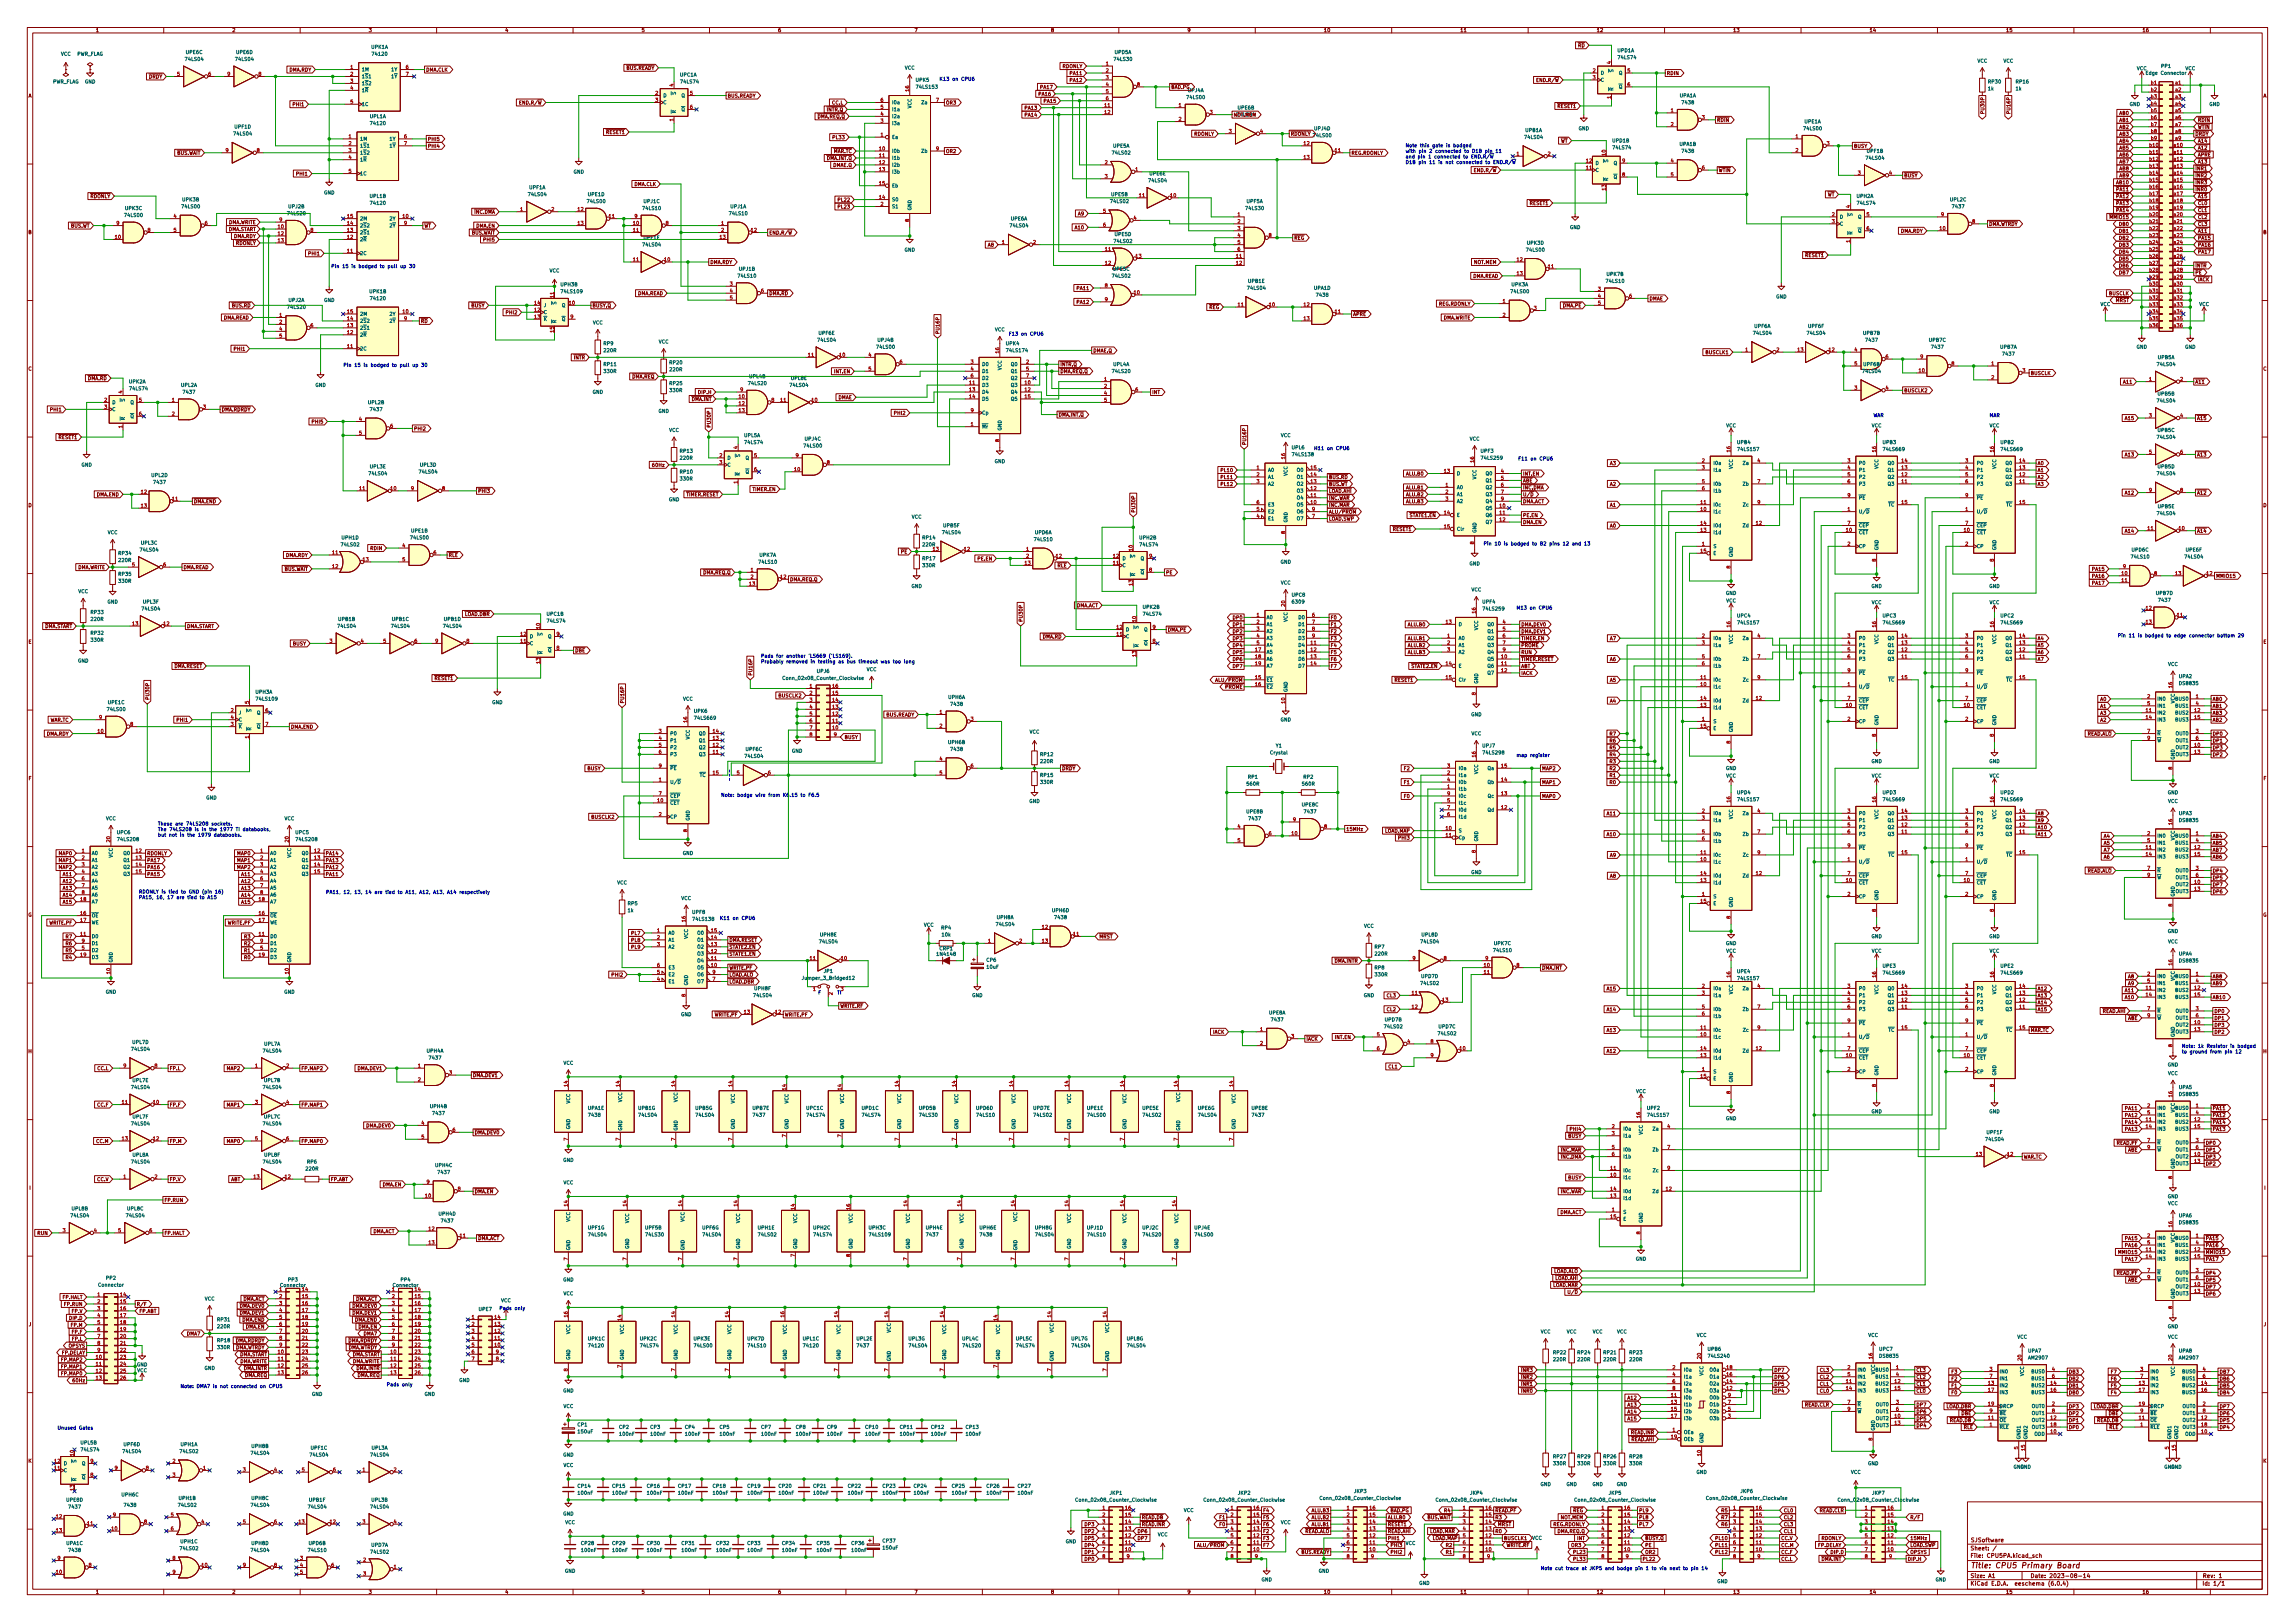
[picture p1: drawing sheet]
<svg xmlns="http://www.w3.org/2000/svg" width="841mm" height="594mm" viewBox="0 0 841 594" stroke-linecap="round" stroke-linejoin="round" font-family="sans-serif">
<defs><g id="words">
<text font-size="2.8" fill="#840000" x="722" y="574.4">Title: CPU5 Primary Board</text>
<g font-size="2.1" fill="#840000">
<text x="722" y="567.8">Sheet: /</text>
<text x="722" y="564.8">SJSoftware</text>
<text x="722" y="570.5">File: CPU5PA.kicad_sch</text>
<text x="722" y="580.7">KiCad E.D.A. eeschema (6.0.4)</text>
<text x="722" y="577.9">Size: A1</text>
<text x="744" y="577.9">Date: 2023-08-14</text>
<text x="807" y="577.9">Rev: 1</text>
<text x="807" y="580.7">Id: 1/1</text>
</g>
<g font-size="1.8" fill="#840000">
<text x="35" y="11.7">1</text>
<text x="85" y="11.7">2</text>
<text x="135" y="11.7">3</text>
<text x="185" y="11.7">4</text>
<text x="235" y="11.7">5</text>
<text x="285" y="11.7">6</text>
<text x="335" y="11.7">7</text>
<text x="385" y="11.7">8</text>
<text x="435" y="11.7">9</text>
<text x="485" y="11.7">10</text>
<text x="535" y="11.7">11</text>
<text x="585" y="11.7">12</text>
<text x="635" y="11.7">13</text>
<text x="685" y="11.7">14</text>
<text x="735" y="11.7">15</text>
<text x="785" y="11.7">16</text>
<text x="576.9" y="17.3">~{RD}</text>
<text x="53.1" y="28.7">~{DRDY}</text>
<text x="105.9" y="26.2">DMA.RDY</text>
<text x="156.1" y="26.2">DMA.CLK</text>
<text x="228.1" y="25.6">~{BUS.READY}</text>
<text x="389.2" y="24.9">RDONLY</text>
<text x="392.3" y="27.5">PA11</text>
<text x="610.7" y="27.5">RDIN</text>
<text x="10.3" y="35.7">A</text>
<text x="266.5" y="35.7">BUS.READY</text>
<text x="380.9" y="35.1">PA16</text>
<text x="381.5" y="32.5">PA17</text>
<text x="392.3" y="30">PA12</text>
<text x="429.1" y="32.5">~{BAD.PG}</text>
<text x="562.3" y="30">END.R/~{W}</text>
<text x="829.3" y="35.7">A</text>
<text x="107.7" y="38.9">PHI1</text>
<text x="189.6" y="38.3">END.R/~{W}</text>
<text x="301.7" y="40.8">~{INTR.Q}</text>
<text x="305" y="38.3">CC.L</text>
<text x="346.6" y="38.3">OR3</text>
<text x="375.8" y="40.2">PA13</text>
<text x="382.8" y="37.6">PA15</text>
<text x="569.4" y="39.5">~{RESET1}</text>
<text x="727.2" y="41.1" transform="rotate(-90 727.2 41.1)">PU30P</text>
<text x="736.7" y="41.1" transform="rotate(-90 736.7 41.1)">PU16P</text>
<text x="298.1" y="43.3">~{DMA.REQ.Q}</text>
<text x="375.8" y="42.7">PA14</text>
<text x="453.5" y="42.6">74LS04</text>
<text x="629.1" y="44.6">~{RDIN}</text>
<text x="776.7" y="47.2">AB2</text>
<text x="776.7" y="42.1">AB0</text>
<text x="776.7" y="44.6">AB1</text>
<text x="805.3" y="47.2">~{WTIN}</text>
<text x="805.3" y="44.6">~{RDIN}</text>
<text x="156.7" y="51.6">PHI5</text>
<text x="220.8" y="49.1">~{RESET1}</text>
<text x="305.5" y="51">PL33</text>
<text x="437.5" y="49.7">RDONLY</text>
<text x="472.9" y="49.7">~{RDONLY}</text>
<text x="570.4" y="52.2">~{WT}</text>
<text x="776.7" y="52.2">AB4</text>
<text x="776.7" y="49.7">AB3</text>
<text x="804.4" y="49.7">~{DRDY}</text>
<text x="805.3" y="52.2">~{A14}</text>
<text x="63.4" y="56.7">~{BUS.WAIT}</text>
<text x="156.7" y="54.1">PHI4</text>
<text x="301.6" y="58.6">~{DMA.INT.Q}</text>
<text x="304" y="56">~{MAR.TC}</text>
<text x="346.6" y="56">OR2</text>
<text x="495.1" y="56.7">REG.RDONLY</text>
<text x="679.3" y="54.1">BUSY</text>
<text x="776.7" y="59.9">AB7</text>
<text x="776.7" y="54.8">AB5</text>
<text x="776.7" y="57.3">AB6</text>
<text x="805.3" y="54.8">~{A12}</text>
<text x="805.3" y="59.9">~{A13}</text>
<text x="805.3" y="57.3">~{APRE}</text>
<text x="108.9" y="64.3">PHI1</text>
<text x="305.2" y="61.1">DMAE.Q</text>
<text x="539.4" y="63">END.R/~{W}</text>
<text x="629.8" y="63">~{WTIN}</text>
<text x="697.7" y="64.9">~{BUSY}</text>
<text x="776.7" y="64.9">AB9</text>
<text x="776.7" y="62.4">AB8</text>
<text x="804.4" y="62.4">~{INR1}</text>
<text x="804.4" y="64.9">~{INR2}</text>
<text x="232.4" y="68.1">DMA.CLK</text>
<text x="668.2" y="71.9">~{WT}</text>
<text x="774.5" y="70">~{PA11}</text>
<text x="775.7" y="67.5">AB10</text>
<text x="804.4" y="67.5">~{INR3}</text>
<text x="804.4" y="70">~{INR0}</text>
<text x="31.6" y="72.6">~{RDONLY}</text>
<text x="307.4" y="76.4">PL23</text>
<text x="307.4" y="73.8">PL22</text>
<text x="559.3" y="75.1">~{RESET1}</text>
<text x="774.5" y="77.6">~{PA14}</text>
<text x="774.5" y="72.6">~{PA12}</text>
<text x="774.5" y="75.1">~{PA13}</text>
<text x="805.3" y="72.6">~{A15}</text>
<text x="805.3" y="77.6">~{CL1}</text>
<text x="24.5" y="83.3">~{BUS.WT}</text>
<text x="83.6" y="82.1">DMA.WRITE</text>
<text x="155.4" y="83.3">~{WT}</text>
<text x="172.5" y="78.3">~{INC.DMA}</text>
<text x="174.5" y="83.3">DMA.EN</text>
<text x="394.1" y="84">A10</text>
<text x="395.1" y="78.9">A9</text>
<text x="728.8" y="82.7">~{DMA.WTRDY}</text>
<text x="772.1" y="80.2">~{MMIO15}</text>
<text x="776.7" y="82.7">DB0</text>
<text x="805.3" y="80.2">~{CL2}</text>
<text x="10.3" y="85.7">B</text>
<text x="83.4" y="84.6">DMA.START</text>
<text x="85" y="89.7">~{RDONLY}</text>
<text x="85.6" y="87.2">DMA.RDY</text>
<text x="171.3" y="85.9">~{BUS.WAIT}</text>
<text x="177.5" y="88.4">PHI5</text>
<text x="281.8" y="85.9">END.R/~{W}</text>
<text x="474.2" y="87.8">~{REG}</text>
<text x="696.4" y="85.3">DMA.RDY</text>
<text x="776.7" y="87.8">DB2</text>
<text x="776.7" y="85.3">DB1</text>
<text x="805.3" y="87.8">~{PA15}</text>
<text x="805.3" y="85.3">~{A11}</text>
<text x="829.3" y="85.7">B</text>
<text x="113.4" y="93.5">PHI1</text>
<text x="362.1" y="90.3">A8</text>
<text x="660.2" y="94.1">~{RESET1}</text>
<text x="776.7" y="95.4">DB5</text>
<text x="776.7" y="92.9">DB4</text>
<text x="776.7" y="90.3">DB3</text>
<text x="805.3" y="92.9">~{PA17}</text>
<text x="805.3" y="90.3">~{PA16}</text>
<text x="260.2" y="96.7">DMA.RDY</text>
<text x="539.6" y="101.8">DMA.READ</text>
<text x="540.1" y="96.7">NOT.MEM</text>
<text x="776.7" y="98">DB6</text>
<text x="776.7" y="100.5">DB7</text>
<text x="804.4" y="100.5">~{PE}</text>
<text x="804.4" y="98">~{INTR}</text>
<text x="394.8" y="106.2">PA11</text>
<text x="805.3" y="103">~{IACK}</text>
<text x="83.8" y="112.6">~{BUS.RD}</text>
<text x="171.4" y="112.6">~{BUSY}</text>
<text x="217" y="112.6">~{BUSY.Q}</text>
<text x="233.5" y="108.1">DMA.READ</text>
<text x="281.8" y="108.1">~{DMA.RD}</text>
<text x="394.8" y="111.3">PA12</text>
<text x="441.7" y="113.2">~{REG}</text>
<text x="527.2" y="111.9">REG.RDONLY</text>
<text x="571.3" y="112.6">~{DMA.PE}</text>
<text x="604.4" y="110">DMAE</text>
<text x="772.9" y="108.1">BUSCLK</text>
<text x="773.9" y="110.7">~{MRST}</text>
<text x="81.8" y="117">DMA.READ</text>
<text x="154.1" y="118.3">~{RD}</text>
<text x="185.8" y="115.1">PHI2</text>
<text x="495.8" y="115.7">~{APRE}</text>
<text x="528.7" y="117">DMA.WRITE</text>
<text x="344.3" y="122.5" transform="rotate(-90 344.3 122.5)">PU16P</text>
<text x="86.1" y="128.4">PHI1</text>
<text x="209" y="131.6">~{INTR}</text>
<text x="400.5" y="129.1">DMAE.Q</text>
<text x="625.2" y="129.7">BUSCLK1</text>
<text x="10.3" y="135.7">C</text>
<text x="305.8" y="136.7">INT.EN</text>
<text x="388.5" y="134.1">~{INTR.Q}</text>
<text x="388.5" y="136.7">~{DMA.REQ.Q}</text>
<text x="744.1" y="137.3">BUSCLK</text>
<text x="829.3" y="135.7">C</text>
<text x="30.8" y="139.2">~{DMA.RD}</text>
<text x="230.1" y="138.6">~{DMA.REQ}</text>
<text x="697.7" y="143.7">BUSCLK2</text>
<text x="778.3" y="140.5">A11</text>
<text x="804.4" y="140.5">~{A11}</text>
<text x="252.1" y="146.8">~{DMA.INT}</text>
<text x="256.1" y="144.3">DIP.H</text>
<text x="307.1" y="146.2">DMAE</text>
<text x="422.1" y="144.3">INT</text>
<text x="18.8" y="150.7">PHI1</text>
<text x="81.1" y="150.7">~{DMA.RDRDY}</text>
<text x="114.7" y="155.1">PHI5</text>
<text x="328" y="151.9">PHI2</text>
<text x="387.8" y="152.6">~{DMA.INT.Q}</text>
<text x="778.9" y="153.8">A15</text>
<text x="805" y="153.8">~{A15}</text>
<text x="20.2" y="160.8">~{RESET1}</text>
<text x="151.6" y="157.6">PHI2</text>
<text x="260.4" y="156.8" transform="rotate(-90 260.4 156.8)">PU30P</text>
<text x="456.7" y="163.1" transform="rotate(-90 456.7 163.1)">PU16P</text>
<text x="778.9" y="167.2">A13</text>
<text x="805" y="167.2">~{A13}</text>
<text x="239.6" y="171">60Hz</text>
<text x="447.7" y="172.9">PL10</text>
<text x="590" y="170.3">A3</text>
<text x="746.6" y="170.3">A0</text>
<text x="746.6" y="172.9">A1</text>
<text x="275.9" y="179.9">TIMER.EN</text>
<text x="447.7" y="175.4">PL11</text>
<text x="447.7" y="178">PL12</text>
<text x="486.9" y="178">~{BUS.WT}</text>
<text x="486.9" y="175.4">~{BUS.RD}</text>
<text x="515.4" y="179.2">ALU.B1</text>
<text x="515.4" y="174.2">ALU.B0</text>
<text x="558" y="179.2">~{INC.DMA}</text>
<text x="558" y="174.2">INT.EN</text>
<text x="558" y="176.7">~{ABE}</text>
<text x="590" y="178">A2</text>
<text x="746.6" y="175.4">A2</text>
<text x="746.6" y="178">A3</text>
<text x="10.3" y="185.7">D</text>
<text x="35.4" y="181.8">DMA.END</text>
<text x="71" y="184.3">~{DMA.END}</text>
<text x="175.1" y="180.5">~{PHI3}</text>
<text x="250.1" y="181.8">~{TIMER.RESET}</text>
<text x="486.9" y="183">~{INC.WAR}</text>
<text x="486.9" y="185.6">~{INC.MAR}</text>
<text x="486.9" y="180.5">~{LOAD.AHI}</text>
<text x="515.4" y="184.3">ALU.B3</text>
<text x="515.4" y="181.8">ALU.B2</text>
<text x="558" y="181.8">U/~{D}</text>
<text x="558" y="184.3">DMA.ACT</text>
<text x="590" y="185.6">A1</text>
<text x="778.9" y="181.1">A12</text>
<text x="805" y="181.1">~{A12}</text>
<text x="829.3" y="185.7">D</text>
<text x="416" y="187.9" transform="rotate(-90 416 187.9)">PU30P</text>
<text x="486.9" y="190.7">~{LOAD.SWP}</text>
<text x="486.9" y="188.1">ALU/~{PROM}</text>
<text x="515.2" y="189.4">~{STATE1.EN}</text>
<text x="558" y="189.4">PE.EN</text>
<text x="558" y="191.9">DMA.EN</text>
<text x="509.1" y="194.5">~{RESET1}</text>
<text x="590" y="193.2">A0</text>
<text x="778.9" y="195.1">A14</text>
<text x="805" y="195.1">~{A14}</text>
<text x="104.6" y="204">DMA.RDY</text>
<text x="135.9" y="201.5">RDIN</text>
<text x="164.3" y="204">~{RLE}</text>
<text x="328.8" y="202.7">~{PE}</text>
<text x="28.4" y="208.4">DMA.WRITE</text>
<text x="67.2" y="208.4">DMA.READ</text>
<text x="102.8" y="209.1">~{BUS.WAIT}</text>
<text x="358.4" y="205.3">PE.EN</text>
<text x="386.1" y="207.8">~{RLE}</text>
<text x="766.9" y="209.1">PA15</text>
<text x="256.2" y="210.3">~{DMA.REQ.Q}</text>
<text x="289.4" y="212.9">DMA.REQ.Q</text>
<text x="427.2" y="210.3">PE</text>
<text x="766.9" y="214.2">PA17</text>
<text x="766.9" y="211.6">PA16</text>
<text x="812" y="211.6">MMIO15</text>
<text x="168.8" y="225.6">~{LOAD.DBR}</text>
<text x="374.7" y="227.9" transform="rotate(-90 374.7 227.9)">PU30P</text>
<text x="394.3" y="222.4">DMA.ACT</text>
<text x="452" y="226.9">DP0</text>
<text x="487.5" y="226.9">F0</text>
<text x="14.7" y="230">~{DMA.START}</text>
<text x="68.4" y="230">DMA.START</text>
<text x="380.6" y="233.8">~{DMA.RD}</text>
<text x="427.8" y="231.3">~{DMA.PE}</text>
<text x="452" y="231.9">DP2</text>
<text x="452" y="229.4">DP1</text>
<text x="487.5" y="229.4">F1</text>
<text x="487.5" y="231.9">F2</text>
<text x="516.1" y="229.4">ALU.B0</text>
<text x="557.4" y="231.9">DMA.DEV1</text>
<text x="557.4" y="229.4">DMA.DEV0</text>
<text x="10.4" y="235.7">E</text>
<text x="107.3" y="236.4">BUSY</text>
<text x="210.7" y="238.9">~{DBE}</text>
<text x="452" y="239.6">DP5</text>
<text x="452" y="234.5">DP3</text>
<text x="452" y="237">DP4</text>
<text x="487.5" y="237">F4</text>
<text x="487.5" y="239.6">F5</text>
<text x="487.5" y="234.5">F3</text>
<text x="516.1" y="239.6">ALU.B3</text>
<text x="516.1" y="237">ALU.B2</text>
<text x="516.1" y="234.5">ALU.B1</text>
<text x="557.4" y="239.6">RUN</text>
<text x="557.4" y="237">~{PROME}</text>
<text x="557.4" y="234.5">TIMER.EN</text>
<text x="590" y="234.5">A7</text>
<text x="746.6" y="239.6">A6</text>
<text x="746.6" y="237">A5</text>
<text x="746.6" y="234.5">A4</text>
<text x="829.4" y="235.7">E</text>
<text x="62.3" y="244.6">~{DMA.RESET}</text>
<text x="452" y="244.6">DP7</text>
<text x="452" y="242.1">DP6</text>
<text x="487.5" y="242.1">F6</text>
<text x="487.5" y="244.6">F7</text>
<text x="515.8" y="244.6">~{STATE2.EN}</text>
<text x="557.4" y="242.1">~{TIMER.RESET}</text>
<text x="557.4" y="244.6">ABT</text>
<text x="590" y="242.1">A6</text>
<text x="746.6" y="242.1">A7</text>
<text x="158" y="249.1">~{RESET1}</text>
<text x="275.7" y="247.6" transform="rotate(-90 275.7 247.6)">PU16P</text>
<text x="444.6" y="249.7">ALU/~{PROM}</text>
<text x="509.7" y="249.7">~{RESET1}</text>
<text x="557.4" y="247.2">IACK</text>
<text x="590" y="249.7">A5</text>
<text x="54.7" y="256.5" transform="rotate(-90 54.7 256.5)">PU30P</text>
<text x="228.7" y="257.7" transform="rotate(-90 228.7 257.7)">PU16P</text>
<text x="285.5" y="255.4">BUSCLK2</text>
<text x="447.6" y="252.3">~{PROME}</text>
<text x="590" y="257.3">A4</text>
<text x="769.7" y="256.7">A0</text>
<text x="810.7" y="256.7">AB0</text>
<text x="324.7" y="262.4">BUS.READY</text>
<text x="769.7" y="261.8">A3</text>
<text x="769.7" y="259.2">A1</text>
<text x="810.7" y="259.2">AB1</text>
<text x="810.7" y="261.8">AB3</text>
<text x="17" y="269.4">DMA.RDY</text>
<text x="18.2" y="264.3">WAR.TC</text>
<text x="65.1" y="264.3">PHI1</text>
<text x="106.5" y="266.9">DMA.END</text>
<text x="590" y="269.4">R7</text>
<text x="763.3" y="269.4">~{READ.ALO}</text>
<text x="769.7" y="264.3">A2</text>
<text x="810.7" y="269.4">DP0</text>
<text x="810.7" y="264.3">AB2</text>
<text x="309.4" y="270.7">BUSY</text>
<text x="590" y="271.9">R6</text>
<text x="590" y="274.5">R5</text>
<text x="810.7" y="271.9">DP1</text>
<text x="810.7" y="274.5">DP3</text>
<text x="590" y="279.6">R3</text>
<text x="590" y="277">R4</text>
<text x="810.7" y="277">DP2</text>
<text x="10.4" y="285.7">F</text>
<text x="215.3" y="282.1">BUSY</text>
<text x="389.1" y="282.1">~{DRDY}</text>
<text x="514.7" y="282.1">F2</text>
<text x="514.7" y="287.2">F1</text>
<text x="565" y="287.2">MAP1</text>
<text x="565" y="282.1">MAP2</text>
<text x="590" y="284.6">R1</text>
<text x="590" y="287.2">R0</text>
<text x="590" y="282.1">R2</text>
<text x="829.4" y="285.7">F</text>
<text x="514.7" y="292.3">F0</text>
<text x="565" y="292.3">MAP0</text>
<text x="216.9" y="299.9">BUSCLK2</text>
<text x="589.1" y="298.6">A11</text>
<text x="746.6" y="298.6">A8</text>
<text x="493.2" y="304.3">15MHz</text>
<text x="505.9" y="305">~{LOAD.MAP}</text>
<text x="746.6" y="303.7">A10</text>
<text x="746.6" y="301.2">A9</text>
<text x="511.4" y="307.5">~{PHI3}</text>
<text x="589.1" y="306.2">A10</text>
<text x="746.6" y="306.2">A11</text>
<text x="771" y="311.9">A7</text>
<text x="771" y="309.4">A5</text>
<text x="771" y="306.9">A4</text>
<text x="810.7" y="306.9">AB4</text>
<text x="810.7" y="309.4">AB5</text>
<text x="810.7" y="311.9">AB7</text>
<text x="21.6" y="313.2">MAP0</text>
<text x="21.6" y="315.8">MAP1</text>
<text x="53.8" y="315.8">PA17</text>
<text x="53.8" y="313.2">RDONLY</text>
<text x="87" y="315.8">MAP1</text>
<text x="87" y="313.2">MAP0</text>
<text x="119.2" y="315.8">PA13</text>
<text x="119.2" y="313.2">PA14</text>
<text x="590" y="313.9">A9</text>
<text x="771" y="314.5">A6</text>
<text x="810.7" y="314.5">AB6</text>
<text x="21.6" y="318.3">MAP2</text>
<text x="23.3" y="323.4">A12</text>
<text x="23.3" y="320.8">A11</text>
<text x="53.8" y="320.8">PA15</text>
<text x="53.8" y="318.3">PA16</text>
<text x="87" y="318.3">MAP2</text>
<text x="88.7" y="323.4">A12</text>
<text x="88.7" y="320.8">A11</text>
<text x="119.2" y="318.3">PA12</text>
<text x="119.2" y="320.8">PA11</text>
<text x="590" y="321.5">A8</text>
<text x="763.3" y="319.6">~{READ.ALO}</text>
<text x="810.7" y="322.1">DP5</text>
<text x="810.7" y="319.6">DP4</text>
<text x="23.3" y="328.5">A14</text>
<text x="23.3" y="325.9">A13</text>
<text x="88.7" y="328.5">A14</text>
<text x="88.7" y="325.9">A13</text>
<text x="810.7" y="327.2">DP6</text>
<text x="810.7" y="324.6">DP7</text>
<text x="10.3" y="335.7">G</text>
<text x="23.3" y="331">A15</text>
<text x="88.7" y="331">A15</text>
<text x="829.3" y="335.7">G</text>
<text x="18.1" y="338.6">WRITE.PF</text>
<text x="83.5" y="338.6">WRITE.PF</text>
<text x="24.3" y="346.2">R6</text>
<text x="24.3" y="343.7">R7</text>
<text x="89.7" y="346.2">R2</text>
<text x="89.7" y="343.7">R3</text>
<text x="231.5" y="345">PL8</text>
<text x="231.5" y="347.5">PL9</text>
<text x="231.5" y="342.4">PL7</text>
<text x="267.2" y="345">~{DMA.RESET}</text>
<text x="267.2" y="347.5">~{STATE2.EN}</text>
<text x="402.8" y="343.7">~{MRST}</text>
<text x="24.3" y="351.3">R4</text>
<text x="24.3" y="348.8">R5</text>
<text x="89.7" y="348.8">R1</text>
<text x="89.7" y="351.3">R0</text>
<text x="267.2" y="350">~{STATE1.EN}</text>
<text x="487.7" y="352.6">~{DMA.INTR}</text>
<text x="224.5" y="357.7">PHI2</text>
<text x="267.2" y="357.7">~{LOAD.ALO}</text>
<text x="267.2" y="355.1">~{WRITE.PF}</text>
<text x="565" y="355.1">~{DMA.INT}</text>
<text x="779.9" y="358.3">A8</text>
<text x="810.7" y="358.3">AB8</text>
<text x="267.2" y="360.2">~{LOAD.DBR}</text>
<text x="508.3" y="365.3">CL3</text>
<text x="589.1" y="362.7">A15</text>
<text x="746.6" y="365.3">A13</text>
<text x="746.6" y="362.7">A12</text>
<text x="778.9" y="363.4">A11</text>
<text x="778.9" y="365.9">A10</text>
<text x="779.9" y="360.8">A9</text>
<text x="810.7" y="365.9">AB10</text>
<text x="810.7" y="360.8">AB9</text>
<text x="307.8" y="369.1">~{WRITE.RF}</text>
<text x="508.3" y="370.4">CL2</text>
<text x="589.1" y="370.4">A14</text>
<text x="746.6" y="367.8">A14</text>
<text x="746.6" y="370.4">A15</text>
<text x="769.1" y="371">~{READ.AHI}</text>
<text x="811.4" y="371">DP0</text>
<text x="260.5" y="372.3">~{WRITE.PF}</text>
<text x="287.5" y="372.3">WRITE.PF</text>
<text x="589.1" y="378">A13</text>
<text x="744.1" y="378">~{MAR.TC}</text>
<text x="778.3" y="373.5">~{ABE}</text>
<text x="811.4" y="376.1">DP3</text>
<text x="811.4" y="373.5">DP1</text>
<text x="444.5" y="378.6">IACK</text>
<text x="478.6" y="381.2">~{IACK}</text>
<text x="489.3" y="380.5">INT.EN</text>
<text x="811.4" y="378.6">DP2</text>
<text x="10.3" y="385.7">H</text>
<text x="589.1" y="385.6">A12</text>
<text x="829.3" y="385.7">H</text>
<text x="35.7" y="392">CC.L</text>
<text x="62.1" y="392">FP.L</text>
<text x="83.2" y="392">MAP2</text>
<text x="110.3" y="392">FP.MAP2</text>
<text x="131" y="392">DMA.DEV1</text>
<text x="173.2" y="394.5">~{DMA.DEV1}</text>
<text x="508.9" y="391.3">CL1</text>
<text x="35.7" y="405.3">CC.F</text>
<text x="62.1" y="405.3">FP.F</text>
<text x="83.2" y="405.3">MAP1</text>
<text x="110.3" y="405.3">FP.MAP1</text>
<text x="779" y="406.6">PA11</text>
<text x="810.7" y="406.6">~{PA11}</text>
<text x="134.2" y="412.9">DMA.DEV0</text>
<text x="779" y="409.1">PA12</text>
<text x="779" y="411.6">PA14</text>
<text x="810.7" y="411.6">~{PA14}</text>
<text x="810.7" y="409.1">~{PA12}</text>
<text x="35.3" y="418.6">CC.M</text>
<text x="62.1" y="418.6">FP.M</text>
<text x="83.2" y="418.6">MAP0</text>
<text x="110.3" y="418.6">FP.MAP0</text>
<text x="173.8" y="415.5">~{DMA.DEV0}</text>
<text x="573.3" y="416.7">~{BUSY}</text>
<text x="575.7" y="414.2">PHI4</text>
<text x="774.3" y="419.3">~{READ.PF}</text>
<text x="779" y="414.2">PA13</text>
<text x="808.2" y="419.3">DP0</text>
<text x="810.7" y="414.2">~{PA13}</text>
<text x="570.7" y="421.8">~{INC.MAR}</text>
<text x="570.7" y="424.3">~{INC.DMA}</text>
<text x="741.5" y="424.3">WAR.TC</text>
<text x="778.3" y="421.8">~{ABE}</text>
<text x="808.2" y="421.8">DP1</text>
<text x="808.2" y="424.3">DP3</text>
<text x="574.7" y="432">BUSY</text>
<text x="808.2" y="426.9">DP2</text>
<text x="10.7" y="435.7">I</text>
<text x="35.6" y="432.6">CC.V</text>
<text x="62.1" y="432.6">FP.V</text>
<text x="84.5" y="432.6">ABT</text>
<text x="121.1" y="432.6">FP.ABT</text>
<text x="140.2" y="434.5">DMA.EN</text>
<text x="173.8" y="437">~{DMA.EN}</text>
<text x="570.5" y="437">~{INC.WAR}</text>
<text x="829.7" y="435.7">I</text>
<text x="60.2" y="440.2">FP.RUN</text>
<text x="571.4" y="444.7">DMA.ACT</text>
<text x="13.8" y="452.3">RUN</text>
<text x="60.2" y="452.3">FP.HALT</text>
<text x="136.5" y="451.6">DMA.ACT</text>
<text x="175.1" y="454.2">~{DMA.ACT}</text>
<text x="779" y="454.2">PA15</text>
<text x="808.2" y="454.2">~{PA15}</text>
<text x="776.7" y="459.3">MMIO15</text>
<text x="779" y="456.7">PA16</text>
<text x="779" y="461.8">PA17</text>
<text x="808.2" y="459.3">~{MMIO15}</text>
<text x="808.2" y="456.7">~{PA16}</text>
<text x="808.2" y="461.8">~{PA17}</text>
<text x="567.7" y="466.3">~{LOAD.ALO}</text>
<text x="774.3" y="466.9">~{READ.PF}</text>
<text x="808.2" y="466.9">DP4</text>
<text x="567.4" y="471.3">~{LOAD.MAR}</text>
<text x="568.4" y="468.8">~{LOAD.AHI}</text>
<text x="573.9" y="473.9">U/~{D}</text>
<text x="778.3" y="469.4">~{ABE}</text>
<text x="808.2" y="469.4">DP5</text>
<text x="808.2" y="472">DP7</text>
<text x="22.9" y="475.8">FP.HALT</text>
<text x="23.7" y="478.3">FP.RUN</text>
<text x="50" y="478.3">R/F</text>
<text x="86.5" y="479">~{DMA.DEV0}</text>
<text x="87.5" y="476.4">~{DMA.ACT}</text>
<text x="127.8" y="479">~{DMA.DEV0}</text>
<text x="128.7" y="476.4">~{DMA.ACT}</text>
<text x="808.2" y="474.5">DP6</text>
<text x="10.5" y="485.7">J</text>
<text x="25.6" y="483.4">DIP.D</text>
<text x="26.1" y="485.9">FP.M</text>
<text x="26.4" y="480.9">FP.V</text>
<text x="51" y="480.9">FP.ABT</text>
<text x="86.5" y="481.5">~{DMA.DEV1}</text>
<text x="87.4" y="484">~{DMA.END}</text>
<text x="127.8" y="481.5">~{DMA.DEV1}</text>
<text x="128.6" y="484">~{DMA.END}</text>
<text x="829.5" y="485.7">J</text>
<text x="26.5" y="491">FP.L</text>
<text x="26.5" y="488.5">FP.F</text>
<text x="68.5" y="489.1">DMA7</text>
<text x="79.7" y="491.6">RP18 ~{DMA.RDRDY}</text>
<text x="88.6" y="486.6">~{DMA.EN}</text>
<text x="126.1" y="491.7">~{DMA.RDRDY}</text>
<text x="129.9" y="486.6">~{DMA.EN}</text>
<text x="133.3" y="489.1">DMA7</text>
<text x="22.5" y="496.1">FP.DELAY</text>
<text x="25.2" y="493.6">OPSYS</text>
<text x="79.8" y="494.1">330R ~{DMA.WTRDY}</text>
<text x="86.2" y="496.7">~{DMA.START}</text>
<text x="125.9" y="494.2">~{DMA.WTRDY}</text>
<text x="127.4" y="496.7">~{DMA.START}</text>
<text x="22.7" y="498.6">FP.MAP2</text>
<text x="22.7" y="501.2">FP.MAP1</text>
<text x="22.7" y="503.7">FP.MAP0</text>
<text x="87.7" y="499.3">DMA.WRITE</text>
<text x="87.9" y="501.8">~{DMA.INTR}</text>
<text x="129" y="499.3">DMA.WRITE</text>
<text x="129.2" y="501.8">~{DMA.INTR}</text>
<text x="556.4" y="502.4">~{INR3}</text>
<text x="650.1" y="502.4">DP7</text>
<text x="667.1" y="502.4">CL3</text>
<text x="702.2" y="502.4">~{CL3}</text>
<text x="715.3" y="503.1">F3</text>
<text x="758" y="503.1">DB3</text>
<text x="773.7" y="503.1">F7</text>
<text x="813.3" y="503.1">DB7</text>
<text x="27.1" y="506.3">60Hz</text>
<text x="88.2" y="504.4">~{DMA.REQ}</text>
<text x="129.5" y="504.4">~{DMA.REQ}</text>
<text x="556.4" y="505">~{INR2}</text>
<text x="556.4" y="507.5">~{INR1}</text>
<text x="650.1" y="507.5">DP5</text>
<text x="650.1" y="505">DP6</text>
<text x="667.1" y="505">CL2</text>
<text x="667.1" y="507.5">CL1</text>
<text x="702.2" y="505">~{CL2}</text>
<text x="702.2" y="507.5">~{CL1}</text>
<text x="715.3" y="505.6">F2</text>
<text x="715.3" y="508.2">F1</text>
<text x="758" y="508.2">DB1</text>
<text x="758" y="505.6">DB2</text>
<text x="773.7" y="505.6">F6</text>
<text x="773.7" y="508.2">F5</text>
<text x="813.3" y="505.6">DB6</text>
<text x="813.3" y="508.2">DB5</text>
<text x="556.4" y="510.1">~{INR0}</text>
<text x="596.7" y="515.1">A13</text>
<text x="596.7" y="512.6">A12</text>
<text x="650.1" y="510.1">DP4</text>
<text x="659.9" y="515.1">~{READ.CLR}</text>
<text x="667.1" y="510.1">CL0</text>
<text x="702.2" y="515.1">DP7</text>
<text x="702.2" y="510.1">~{CL0}</text>
<text x="711.8" y="515.8">~{LOAD.DBR}</text>
<text x="715.3" y="510.7">F0</text>
<text x="758" y="510.7">DB0</text>
<text x="758" y="515.8">DP3</text>
<text x="765.7" y="515.8">~{LOAD.DBR}</text>
<text x="773.7" y="510.7">F4</text>
<text x="813.3" y="510.7">DB4</text>
<text x="813.3" y="515.8">DP7</text>
<text x="596.7" y="520.2">A15</text>
<text x="596.7" y="517.7">A14</text>
<text x="702.2" y="517.7">DP6</text>
<text x="702.2" y="520.2">DP5</text>
<text x="713" y="520.9">~{READ.DB}</text>
<text x="717.4" y="518.3">~{DBE}</text>
<text x="758" y="520.9">DP1</text>
<text x="758" y="518.3">DP2</text>
<text x="767" y="520.9">~{READ.DB}</text>
<text x="771.3" y="518.3">~{DBE}</text>
<text x="813.3" y="520.9">DP5</text>
<text x="813.3" y="518.3">DP6</text>
<text x="596.3" y="527.8">~{READ.AHI}</text>
<text x="596.3" y="525.3">~{READ.INR}</text>
<text x="702.2" y="522.8">DP4</text>
<text x="718.2" y="523.4">~{RLE}</text>
<text x="758" y="523.4">DP0</text>
<text x="771.5" y="523.4">~{RLE}</text>
<text x="813.3" y="523.4">DP4</text>
<text x="10.3" y="535.7">K</text>
<text x="829.3" y="535.7">K</text>
<text x="418.3" y="556.4">~{READ.DB}</text>
<text x="447" y="556.4">F1</text>
<text x="462.8" y="556.4">F5</text>
<text x="462.8" y="553.9">F4</text>
<text x="480.8" y="556.4">ALU.B2</text>
<text x="480.8" y="553.9">ALU.B3</text>
<text x="508.5" y="556.4">ALU.B0</text>
<text x="509.4" y="553.9">~{BAD.PG}</text>
<text x="521.5" y="556.4">~{BUS.WAIT}</text>
<text x="529.4" y="553.9">R4</text>
<text x="547.8" y="556.4">R3</text>
<text x="547.8" y="553.9">~{READ.PF}</text>
<text x="571.9" y="556.4">NOT.MEM</text>
<text x="575" y="553.9">~{REG}</text>
<text x="600.6" y="553.9">PL9</text>
<text x="600.6" y="556.4">PL8</text>
<text x="631" y="556.4">R7</text>
<text x="631" y="553.9">R5</text>
<text x="653.6" y="556.4">CL2</text>
<text x="653.6" y="553.9">CL0</text>
<text x="665.3" y="553.9">~{READ.CLR}</text>
<text x="699.9" y="556.4">R/F</text>
<text x="397.7" y="561.5">DP2</text>
<text x="397.7" y="559">DP3</text>
<text x="416.7" y="561.5">DP6</text>
<text x="418.3" y="559">~{READ.INR}</text>
<text x="447" y="559">F0</text>
<text x="462.8" y="559">F6</text>
<text x="462.8" y="561.5">F2</text>
<text x="476.6" y="561.5">~{READ.ALO}</text>
<text x="480.8" y="559">ALU.B1</text>
<text x="508.5" y="559">~{RESET1}</text>
<text x="508.5" y="561.5">~{READ.AHI}</text>
<text x="522.3" y="561.5">~{LOAD.MAR}</text>
<text x="547.8" y="561.5">R0</text>
<text x="548.8" y="559">~{MRST}</text>
<text x="569.1" y="559">REG.RDONLY</text>
<text x="570.6" y="561.5">DMA.REQ.Q</text>
<text x="600.6" y="559">PL7</text>
<text x="631" y="559">R6</text>
<text x="653.6" y="561.5">CL1</text>
<text x="653.6" y="559">CL3</text>
<text x="397.7" y="564">DP5</text>
<text x="397.7" y="569.1">DP1</text>
<text x="397.7" y="566.6">DP4</text>
<text x="416.7" y="564">DP7</text>
<text x="438" y="566.6">ALU/~{PROM}</text>
<text x="462.8" y="564">F3</text>
<text x="462.8" y="566.6">F7</text>
<text x="475.4" y="569.1">~{BUS.READY}</text>
<text x="508.5" y="564">PHI1</text>
<text x="509.4" y="566.6">~{PHI3}</text>
<text x="509.4" y="569.1">PHI2</text>
<text x="523.4" y="564">~{LOAD.MAP}</text>
<text x="530" y="569.1">R1</text>
<text x="530" y="566.6">R2</text>
<text x="551" y="564">BUSCLK1</text>
<text x="552" y="566.6">~{WRITE.RF}</text>
<text x="576" y="566.6">OR3</text>
<text x="577" y="569.1">PL23</text>
<text x="578" y="564">INT</text>
<text x="602.8" y="564">~{BUSY.Q}</text>
<text x="602.8" y="569.1">OR2</text>
<text x="602.8" y="566.6">PE</text>
<text x="629" y="564">PL10</text>
<text x="629" y="569.1">PL12</text>
<text x="629" y="566.6">PL11</text>
<text x="652.6" y="569.1">CC.F</text>
<text x="652.6" y="564">CC.V</text>
<text x="652.6" y="566.6">CC.M</text>
<text x="666.1" y="566.6">FP.DELAY</text>
<text x="667.4" y="564">RDONLY</text>
<text x="671.1" y="569.1">DIP.D</text>
<text x="699.9" y="564">15MHz</text>
<text x="699.9" y="569.1">OPSYS</text>
<text x="699.9" y="566.6">~{LOAD.SWP}</text>
<text x="397.7" y="571.7">DP0</text>
<text x="577" y="571.7">PL33</text>
<text x="601.8" y="571.7">PL22</text>
<text x="652.6" y="571.7">CC.L</text>
<text x="666.1" y="571.7">~{DMA.INT}</text>
<text x="699" y="571.7">DIP.H</text>
<text x="35" y="583.7">1</text>
<text x="85" y="583.7">2</text>
<text x="135" y="583.7">3</text>
<text x="185" y="583.7">4</text>
<text x="235" y="583.7">5</text>
<text x="285" y="583.7">6</text>
<text x="335" y="583.7">7</text>
<text x="385" y="583.7">8</text>
<text x="435" y="583.7">9</text>
<text x="485" y="583.7">10</text>
<text x="535" y="583.7">11</text>
<text x="585" y="583.7">12</text>
<text x="635" y="583.7">13</text>
<text x="685" y="583.7">14</text>
<text x="735" y="583.7">15</text>
<text x="785" y="583.7">16</text>
</g>
<g font-size="1.8" fill="#006464">
<text x="136.1" y="17.9">UPK1A</text>
<text x="22.3" y="20.4">VCC</text>
<text x="28.1" y="20.4">PWR_FLAG</text>
<text x="68" y="22.3">74LS04</text>
<text x="68.2" y="19.8">UPE6C</text>
<text x="86.4" y="22.3">74LS04</text>
<text x="86.6" y="19.8">UPE6D</text>
<text x="136.6" y="20.4">74120</text>
<text x="408.4" y="22.3">74LS30</text>
<text x="408.5" y="19.8">UPD5A</text>
<text x="592.7" y="19.1">UPD1A</text>
<text x="593.1" y="21.7">74LS74</text>
<text x="724.6" y="22.9">VCC</text>
<text x="734.1" y="22.9">VCC</text>
<text x="132.5" y="26.1">1M</text>
<text x="132.5" y="28.6">1~{S}1</text>
<text x="142.1" y="28.6">1~{Y}</text>
<text x="143.5" y="26.1">1Y</text>
<text x="249.2" y="28">UPC1A</text>
<text x="331.5" y="25.5">VCC</text>
<text x="335.7" y="29.9">UPK5</text>
<text x="586.5" y="27.4">D</text>
<text x="586.5" y="29.9">C</text>
<text x="593.2" y="27.4">Q</text>
<text x="783" y="25.7">VCC</text>
<text x="786.9" y="27.4">Edge Connector</text>
<text x="792.1" y="24.8">PP1</text>
<text x="800.8" y="25.7">VCC</text>
<text x="19.2" y="30.6">PWR_FLAG</text>
<text x="31.1" y="30.6">GND</text>
<text x="132.5" y="31.2">1~{S}2</text>
<text x="132.5" y="33.7">1~{R}</text>
<text x="243" y="35.6">D</text>
<text x="249.6" y="30.6">74LS74</text>
<text x="249.7" y="35.6">Q</text>
<text x="336" y="32.5">74LS153</text>
<text x="435.3" y="33.7">UPJ4A</text>
<text x="591.2" y="33.3" transform="rotate(-90 591.2 33.3)">~{R}</text>
<text x="591.9" y="32.5">~{Q}</text>
<text x="615.5" y="35.6">UPA1A</text>
<text x="728.6" y="33.1">1k</text>
<text x="728.7" y="30.6">RP30</text>
<text x="738.7" y="33.1">1k</text>
<text x="738.9" y="30.6">RP16</text>
<text x="132.5" y="38.8">1C</text>
<text x="243" y="38.2">C</text>
<text x="247.6" y="41.6" transform="rotate(-90 247.6 41.6)">~{R}</text>
<text x="248.3" y="40.7">~{Q}</text>
<text x="326.8" y="40.7">I1a</text>
<text x="326.8" y="38.2">I0a</text>
<text x="334" y="39.7" transform="rotate(-90 334 39.7)">VCC</text>
<text x="337.9" y="38.2">Za</text>
<text x="435.1" y="36.3">74LS00</text>
<text x="453.6" y="40.1">UPE6B</text>
<text x="616.5" y="38.2">7438</text>
<text x="780.4" y="38.8">GND</text>
<text x="809.6" y="38.8">GND</text>
<text x="86" y="47.1">UPF1D</text>
<text x="135.5" y="43.3">UPL1A</text>
<text x="136" y="45.8">74120</text>
<text x="326.8" y="45.8">I3a</text>
<text x="326.8" y="43.3">I2a</text>
<text x="481.7" y="47.7">UPJ4D</text>
<text x="578.4" y="47.7">GND</text>
<text x="661.1" y="47.7">74LS00</text>
<text x="661.3" y="45.2">UPE1A</text>
<text x="85.8" y="49.6">74LS04</text>
<text x="131.8" y="51.5">1M</text>
<text x="142.9" y="51.5">1Y</text>
<text x="326.8" y="50.9">Ea</text>
<text x="481.4" y="50.2">74LS00</text>
<text x="558.9" y="50.9">74LS04</text>
<text x="559" y="48.3">UPB1A</text>
<text x="590.9" y="52.1">UPD1B</text>
<text x="615.5" y="53.4">UPA1B</text>
<text x="131.8" y="54">1~{S}1</text>
<text x="131.8" y="56.6">1~{S}2</text>
<text x="131.8" y="59.1">1~{R}</text>
<text x="141.5" y="54">1~{Y}</text>
<text x="326.8" y="56">I0b</text>
<text x="326.8" y="58.5">I1b</text>
<text x="337.8" y="56">Zb</text>
<text x="407.7" y="56.6">74LS02</text>
<text x="407.9" y="54">UPE5A</text>
<text x="591.2" y="54.7">74LS74</text>
<text x="616.5" y="56">7438</text>
<text x="684" y="58.5">74LS04</text>
<text x="684.2" y="56">UPF1B</text>
<text x="131.8" y="64.2">1C</text>
<text x="210.1" y="63.6">GND</text>
<text x="326.8" y="61">I2b</text>
<text x="326.8" y="63.6">I3b</text>
<text x="421.3" y="64.2">UPE6E</text>
<text x="584.6" y="62.9">C</text>
<text x="584.6" y="60.4">D</text>
<text x="590" y="65.5">~{Q}</text>
<text x="591.3" y="60.4">Q</text>
<text x="118.7" y="71.2">GND</text>
<text x="193.8" y="71.8">74LS04</text>
<text x="194" y="69.3">UPF1A</text>
<text x="215.5" y="71.8">UPE1D</text>
<text x="326.8" y="68.7">Eb</text>
<text x="407.3" y="71.8">UPE5B</text>
<text x="421.1" y="66.7">74LS04</text>
<text x="589.3" y="66.4" transform="rotate(-90 589.3 66.4)">~{R}</text>
<text x="45.9" y="76.9">UPK3C</text>
<text x="66.8" y="76.3">74LS00</text>
<text x="66.9" y="73.7">UPK3B</text>
<text x="105.7" y="76.3">UPJ2B</text>
<text x="135.5" y="72.5">UPL1B</text>
<text x="136" y="75">74120</text>
<text x="215.3" y="74.4">74LS00</text>
<text x="235.7" y="76.9">74LS10</text>
<text x="235.9" y="74.4">UPJ1C</text>
<text x="267.7" y="76.3">UPJ1A</text>
<text x="326.8" y="73.7">S0</text>
<text x="326.8" y="76.3">S1</text>
<text x="334" y="77.2" transform="rotate(-90 334 77.2)">GND</text>
<text x="407.1" y="74.4">74LS02</text>
<text x="456.6" y="76.9">74LS30</text>
<text x="456.8" y="74.4">UPF5A</text>
<text x="680.4" y="72.5">UPH2A</text>
<text x="680.7" y="75">74LS74</text>
<text x="714.7" y="73.7">UPL2C</text>
<text x="715.6" y="76.3">7437</text>
<text x="45.8" y="79.4">74LS00</text>
<text x="105.5" y="78.8">74LS20</text>
<text x="131.8" y="83.3">2~{S}2</text>
<text x="131.8" y="80.7">2M</text>
<text x="141.5" y="83.3">2~{Y}</text>
<text x="142.9" y="80.7">2Y</text>
<text x="267.4" y="78.8">74LS10</text>
<text x="370.3" y="83.3">74LS04</text>
<text x="370.4" y="80.7">UPE6A</text>
<text x="575.2" y="83.9">GND</text>
<text x="674.1" y="80.1">D</text>
<text x="674.1" y="82.6">C</text>
<text x="680.9" y="80.1">Q</text>
<text x="131.8" y="88.3">2~{R}</text>
<text x="131.8" y="85.8">2~{S}1</text>
<text x="235.9" y="87.7">UPF1E</text>
<text x="408.4" y="89">74LS02</text>
<text x="408.5" y="86.4">UPE5D</text>
<text x="559.6" y="89.6">UPK3D</text>
<text x="678.8" y="86.1" transform="rotate(-90 678.8 86.1)">~{R}</text>
<text x="679.5" y="85.2">~{Q}</text>
<text x="131.8" y="93.4">2C</text>
<text x="235.7" y="90.2">74LS04</text>
<text x="331.4" y="92.1">GND</text>
<text x="559.5" y="92.1">74LS00</text>
<text x="201.3" y="99.8">VCC</text>
<text x="270.6" y="101.7">74LS10</text>
<text x="270.8" y="99.1">UPJ1B</text>
<text x="407.7" y="101.7">74LS02</text>
<text x="407.9" y="99.1">UPE5C</text>
<text x="588.8" y="101">UPK7B</text>
<text x="135.4" y="107.4">UPK1B</text>
<text x="205.5" y="104.8">UPH3B</text>
<text x="205.9" y="107.4">74LS109</text>
<text x="457.3" y="106.1">74LS04</text>
<text x="457.4" y="103.6">UPB1E</text>
<text x="481.5" y="106.1">UPA1D</text>
<text x="553.8" y="107.4">74LS00</text>
<text x="553.9" y="104.8">UPK3A</text>
<text x="588.7" y="103.6">74LS10</text>
<text x="105.5" y="113.1">74LS20</text>
<text x="105.7" y="110.6">UPJ2A</text>
<text x="118.7" y="110.6">GND</text>
<text x="136" y="109.9">74120</text>
<text x="199.1" y="112.5">J</text>
<text x="205.9" y="112.5">Q</text>
<text x="482.5" y="108.7">7438</text>
<text x="650.8" y="109.3">GND</text>
<text x="769.7" y="112.1">VCC</text>
<text x="805.9" y="112.1">VCC</text>
<text x="131.8" y="118.2">2~{S}2</text>
<text x="131.8" y="115.6">2M</text>
<text x="141.5" y="118.2">2~{Y}</text>
<text x="142.9" y="115.6">2Y</text>
<text x="199.1" y="115">C</text>
<text x="199.1" y="117.5">~{K}</text>
<text x="204.5" y="117.5">~{Q}</text>
<text x="217.2" y="118.8">VCC</text>
<text x="131.8" y="123.3">2~{R}</text>
<text x="131.8" y="120.7">2~{S}1</text>
<text x="241.3" y="125.8">VCC</text>
<text x="299.8" y="125.2">74LS04</text>
<text x="300" y="122.6">UPF6E</text>
<text x="321.6" y="125.2">UPJ4B</text>
<text x="364.5" y="121.4">VCC</text>
<text x="642.7" y="122.6">74LS04</text>
<text x="642.9" y="120.1">UPF6A</text>
<text x="662.4" y="122.6">74LS04</text>
<text x="662.7" y="120.1">UPF6F</text>
<text x="682.8" y="122.6">UPB7B</text>
<text x="683.8" y="125.2">7437</text>
<text x="706.9" y="125.2">UPB7C</text>
<text x="131.8" y="128.3">2C</text>
<text x="221.2" y="126.4">RP9</text>
<text x="221.4" y="129">220R</text>
<text x="321.4" y="127.7">74LS00</text>
<text x="368.7" y="126.4">UPK4</text>
<text x="369" y="129">74LS174</text>
<text x="708" y="127.7">7437</text>
<text x="733" y="127.7">UPB7A</text>
<text x="734" y="130.2">7437</text>
<text x="782.9" y="127.7">GND</text>
<text x="790.8" y="131.5">UPB5A</text>
<text x="800.7" y="127.7">GND</text>
<text x="221.3" y="134.1">RP11</text>
<text x="221.4" y="136.6">330R</text>
<text x="245.5" y="133.4">RP20</text>
<text x="245.5" y="136">220R</text>
<text x="359.8" y="134.1">D0</text>
<text x="359.8" y="136.6">D1</text>
<text x="367" y="135.6" transform="rotate(-90 367 135.6)">VCC</text>
<text x="370.6" y="134.1">Q0</text>
<text x="370.6" y="136.6">Q1</text>
<text x="407.7" y="136.6">74LS20</text>
<text x="407.9" y="134.1">UPL4A</text>
<text x="682.7" y="136.6">74LS04</text>
<text x="682.9" y="134.1">UPF6B</text>
<text x="790.7" y="134.1">74LS04</text>
<text x="47.3" y="140.4">UPK2A</text>
<text x="47.6" y="142.9">74LS74</text>
<text x="66.3" y="141.7">UPL2A</text>
<text x="115.5" y="141.7">GND</text>
<text x="245.5" y="141">RP25</text>
<text x="245.5" y="143.6">330R</text>
<text x="274.4" y="141">74LS20</text>
<text x="274.6" y="138.5">UPL4B</text>
<text x="289.6" y="141.7">74LS04</text>
<text x="289.9" y="139.1">UPL8E</text>
<text x="359.8" y="141.7">D3</text>
<text x="359.8" y="139.1">D2</text>
<text x="370.6" y="141.7">Q3</text>
<text x="370.6" y="139.1">Q2</text>
<text x="41" y="148">D</text>
<text x="47.8" y="148">Q</text>
<text x="67.2" y="144.2">7437</text>
<text x="134.9" y="148">UPL2B</text>
<text x="217.1" y="144.2">GND</text>
<text x="359.8" y="144.2">D4</text>
<text x="359.8" y="146.8">D5</text>
<text x="370.6" y="144.2">Q4</text>
<text x="370.6" y="146.8">Q5</text>
<text x="790.7" y="147.4">74LS04</text>
<text x="790.8" y="144.9">UPB5B</text>
<text x="41" y="150.6">C</text>
<text x="45.7" y="154" transform="rotate(-90 45.7 154)">~{R}</text>
<text x="46.4" y="153.1">~{Q}</text>
<text x="135.8" y="150.6">7437</text>
<text x="241.2" y="151.2">GND</text>
<text x="359.8" y="151.8">Cp</text>
<text x="245.1" y="158.2">VCC</text>
<text x="272.7" y="160.1">UPL5A</text>
<text x="295" y="161.4">UPJ4C</text>
<text x="359.8" y="156.9">~{Mr}</text>
<text x="367" y="157.8" transform="rotate(-90 367 157.8)">GND</text>
<text x="469.3" y="160.1">VCC</text>
<text x="538.5" y="161.4">VCC</text>
<text x="632.5" y="156.5">VCC</text>
<text x="685.8" y="156.5">VCC</text>
<text x="729" y="156.5">VCC</text>
<text x="790.7" y="160.7">74LS04</text>
<text x="790.8" y="158.2">UPB5C</text>
<text x="249.3" y="165.8">RP13</text>
<text x="273" y="162.6">74LS74</text>
<text x="294.7" y="163.9">74LS00</text>
<text x="473.4" y="164.5">UPL6</text>
<text x="473.8" y="167.1">74LS138</text>
<text x="542.7" y="165.8">UPF3</text>
<text x="636.6" y="162.6">UPB4</text>
<text x="637" y="165.2">74LS157</text>
<text x="690" y="162.6">UPB3</text>
<text x="690.4" y="165.2">74LS669</text>
<text x="733.2" y="162.6">UPB2</text>
<text x="733.5" y="165.2">74LS669</text>
<text x="29.8" y="170.9">GND</text>
<text x="135.6" y="171.5">UPL3E</text>
<text x="153.7" y="173.4">74LS04</text>
<text x="153.9" y="170.9">UPL3D</text>
<text x="249.3" y="173.4">RP10</text>
<text x="249.3" y="168.3">220R</text>
<text x="266.4" y="168.3">D</text>
<text x="266.4" y="170.9">C</text>
<text x="271.8" y="173.4">~{Q}</text>
<text x="273.2" y="168.3">Q</text>
<text x="364.4" y="169.6">GND</text>
<text x="464.6" y="172.8">A0</text>
<text x="475.4" y="172.8">O0</text>
<text x="543" y="168.3">74LS259</text>
<text x="627.8" y="170.3">I0a</text>
<text x="627.8" y="172.8">I1a</text>
<text x="635" y="171.8" transform="rotate(-90 635 171.8)">VCC</text>
<text x="638.9" y="170.3">Za</text>
<text x="681.1" y="170.3">P0</text>
<text x="681.1" y="172.8">P1</text>
<text x="688.3" y="171.8" transform="rotate(-90 688.3 171.8)">VCC</text>
<text x="691.9" y="172.8">Q1</text>
<text x="691.9" y="170.3">Q0</text>
<text x="724.3" y="170.3">P0</text>
<text x="724.3" y="172.8">P1</text>
<text x="731.5" y="171.8" transform="rotate(-90 731.5 171.8)">VCC</text>
<text x="735.1" y="172.8">Q1</text>
<text x="735.1" y="170.3">Q0</text>
<text x="790.8" y="171.5">UPB5D</text>
<text x="55.5" y="174.7">UPL2D</text>
<text x="56.5" y="177.2">7437</text>
<text x="135.3" y="174.1">74LS04</text>
<text x="249.3" y="176">330R</text>
<text x="271.1" y="174.3" transform="rotate(-90 271.1 174.3)">~{R}</text>
<text x="464.6" y="175.3">A1</text>
<text x="464.6" y="177.9">A2</text>
<text x="471.8" y="174.4" transform="rotate(-90 471.8 174.4)">VCC</text>
<text x="475.4" y="177.9">O2</text>
<text x="475.4" y="175.3">O1</text>
<text x="533.8" y="179.1">A0</text>
<text x="533.8" y="174.1">D</text>
<text x="541" y="175.6" transform="rotate(-90 541 175.6)">VCC</text>
<text x="544.6" y="174.1">Q0</text>
<text x="544.6" y="176.6">Q1</text>
<text x="544.6" y="179.1">Q2</text>
<text x="627.8" y="177.9">I0b</text>
<text x="638.8" y="177.9">Zb</text>
<text x="681.1" y="175.3">P2</text>
<text x="681.1" y="177.9">P3</text>
<text x="691.9" y="177.9">Q3</text>
<text x="691.9" y="175.3">Q2</text>
<text x="724.3" y="175.3">P2</text>
<text x="724.3" y="177.9">P3</text>
<text x="735.1" y="177.9">Q3</text>
<text x="735.1" y="175.3">Q2</text>
<text x="790.7" y="174.1">74LS04</text>
<text x="245" y="183.6">GND</text>
<text x="464.6" y="185.5">E3</text>
<text x="475.4" y="185.5">O5</text>
<text x="475.4" y="183">O4</text>
<text x="475.4" y="180.4">O3</text>
<text x="533.8" y="181.7">A1</text>
<text x="533.8" y="184.2">A2</text>
<text x="544.6" y="181.7">Q3</text>
<text x="544.6" y="184.2">Q4</text>
<text x="627.8" y="185.5">I0c</text>
<text x="627.8" y="180.4">I1b</text>
<text x="638.9" y="185.5">Zc</text>
<text x="681.1" y="183">~{PE}</text>
<text x="690.6" y="185.5">~{TC}</text>
<text x="724.3" y="183">~{PE}</text>
<text x="733.8" y="185.5">~{TC}</text>
<text x="334" y="189.9">VCC</text>
<text x="464.6" y="190.6">E1</text>
<text x="464.6" y="188">E2</text>
<text x="471.8" y="191.5" transform="rotate(-90 471.8 191.5)">GND</text>
<text x="475.4" y="190.6">O7</text>
<text x="475.4" y="188">O6</text>
<text x="533.8" y="189.3">E</text>
<text x="544.6" y="186.8">Q5</text>
<text x="544.6" y="189.3">Q6</text>
<text x="544.6" y="191.8">Q7</text>
<text x="627.8" y="188">I1c</text>
<text x="681.1" y="188">U/~{D}</text>
<text x="724.3" y="188">U/~{D}</text>
<text x="790.7" y="188.7">74LS04</text>
<text x="790.8" y="186.1">UPB5E</text>
<text x="39.4" y="195.7">VCC</text>
<text x="125.3" y="197.6">UPH1D</text>
<text x="150.6" y="197.6">74LS00</text>
<text x="150.7" y="195">UPE1B</text>
<text x="338.2" y="197.6">RP14</text>
<text x="345.5" y="195.7">74LS04</text>
<text x="345.7" y="193.1">UPB5F</text>
<text x="379.3" y="195.7">UPD6A</text>
<text x="417.6" y="197.6">UPH2B</text>
<text x="533.8" y="194.4">Clr</text>
<text x="541" y="195.3" transform="rotate(-90 541 195.3)">GND</text>
<text x="627.8" y="195.7">I1d</text>
<text x="627.8" y="193.1">I0d</text>
<text x="638.8" y="193.1">Zd</text>
<text x="681.1" y="195.7">~{CET}</text>
<text x="681.1" y="193.1">~{CEP}</text>
<text x="724.3" y="195.7">~{CET}</text>
<text x="724.3" y="193.1">~{CEP}</text>
<text x="43.5" y="203.3">RP34</text>
<text x="51.5" y="202">74LS04</text>
<text x="51.7" y="199.5">UPL3C</text>
<text x="125.2" y="200.1">74LS02</text>
<text x="278.3" y="203.9">UPK7A</text>
<text x="338.2" y="200.1">220R</text>
<text x="379.2" y="198.2">74LS10</text>
<text x="417.8" y="200.1">74LS74</text>
<text x="627.8" y="200.7">S</text>
<text x="627.8" y="203.3">E</text>
<text x="681.1" y="200.7">CP</text>
<text x="688.3" y="201.6" transform="rotate(-90 688.3 201.6)">GND</text>
<text x="724.3" y="200.7">CP</text>
<text x="731.5" y="201.6" transform="rotate(-90 731.5 201.6)">GND</text>
<text x="781.2" y="202">UPD6C</text>
<text x="801.1" y="202">UPE6F</text>
<text x="43.6" y="205.8">220R</text>
<text x="278.2" y="206.4">74LS10</text>
<text x="338.2" y="205.2">RP17</text>
<text x="338.2" y="207.7">330R</text>
<text x="411.2" y="207.7">C</text>
<text x="411.2" y="205.2">D</text>
<text x="418" y="205.2">Q</text>
<text x="469.2" y="206.4">GND</text>
<text x="538.4" y="207.1">GND</text>
<text x="635" y="204.2" transform="rotate(-90 635 204.2)">GND</text>
<text x="781.1" y="204.5">74LS10</text>
<text x="800.8" y="204.5">74LS04</text>
<text x="43.5" y="210.9">RP35</text>
<text x="43.6" y="213.4">330R</text>
<text x="333.9" y="215.3">GND</text>
<text x="415.9" y="211.1" transform="rotate(-90 415.9 211.1)">~{R}</text>
<text x="416.6" y="210.3">~{Q}</text>
<text x="469.3" y="214.1">VCC</text>
<text x="685.7" y="215.3">GND</text>
<text x="728.9" y="215.3">GND</text>
<text x="28.6" y="217.2">VCC</text>
<text x="39.3" y="221.1">GND</text>
<text x="52.4" y="221.1">UPL3F</text>
<text x="473.5" y="218.5">UPC8</text>
<text x="473.7" y="221.1">6309</text>
<text x="539.2" y="216.6">VCC</text>
<text x="543.3" y="221.1">UPF4</text>
<text x="632.4" y="217.9">GND</text>
<text x="632.5" y="220.7">VCC</text>
<text x="685.8" y="221.3">VCC</text>
<text x="729" y="221.3">VCC</text>
<text x="790.1" y="217.9">UPB7D</text>
<text x="791.1" y="220.4">7437</text>
<text x="33.4" y="224.9">RP33</text>
<text x="33.4" y="227.4">220R</text>
<text x="52.1" y="223.6">74LS04</text>
<text x="124" y="227.4">UPB1B</text>
<text x="143.7" y="227.4">UPB1C</text>
<text x="162.7" y="227.4">UPB1D</text>
<text x="200.4" y="225.5">UPC1B</text>
<text x="418.8" y="223">UPK2B</text>
<text x="419.1" y="225.5">74LS74</text>
<text x="464.1" y="226.8">A0</text>
<text x="471.8" y="227.8" transform="rotate(-90 471.8 227.8)">VCC</text>
<text x="476" y="226.8">D0</text>
<text x="543.7" y="223.6">74LS259</text>
<text x="636.6" y="226.1">UPC4</text>
<text x="690" y="226.1">UPC3</text>
<text x="733.2" y="226.1">UPC2</text>
<text x="33.4" y="232.5">RP32</text>
<text x="123.9" y="229.9">74LS04</text>
<text x="143.6" y="229.9">74LS04</text>
<text x="162.6" y="229.9">74LS04</text>
<text x="194.1" y="233.8">D</text>
<text x="200.7" y="228">74LS74</text>
<text x="200.8" y="233.8">Q</text>
<text x="412.5" y="233.8">C</text>
<text x="412.5" y="231.2">D</text>
<text x="419.2" y="231.2">Q</text>
<text x="464.1" y="229.3">A1</text>
<text x="464.1" y="231.8">A2</text>
<text x="476" y="229.3">D1</text>
<text x="476" y="231.8">D2</text>
<text x="534.4" y="229.3">D</text>
<text x="541.7" y="230.9" transform="rotate(-90 541.7 230.9)">VCC</text>
<text x="545.3" y="229.3">Q0</text>
<text x="545.3" y="231.8">Q1</text>
<text x="637" y="228.7">74LS157</text>
<text x="690.4" y="228.7">74LS669</text>
<text x="733.5" y="228.7">74LS669</text>
<text x="33.4" y="235">330R</text>
<text x="194.1" y="236.3">C</text>
<text x="198.8" y="239.7" transform="rotate(-90 198.8 239.7)">~{R}</text>
<text x="199.4" y="238.8">~{Q}</text>
<text x="417.2" y="237.2" transform="rotate(-90 417.2 237.2)">~{R}</text>
<text x="417.9" y="236.3">~{Q}</text>
<text x="464.1" y="239.5">A5</text>
<text x="464.1" y="234.4">A3</text>
<text x="464.1" y="236.9">A4</text>
<text x="476" y="236.9">D4</text>
<text x="476" y="239.5">D5</text>
<text x="476" y="234.4">D3</text>
<text x="534.4" y="234.4">A0</text>
<text x="534.4" y="236.9">A1</text>
<text x="534.4" y="239.5">A2</text>
<text x="545.3" y="234.4">Q2</text>
<text x="545.3" y="236.9">Q3</text>
<text x="545.3" y="239.5">Q4</text>
<text x="627.8" y="234.4">I0a</text>
<text x="627.8" y="236.9">I1a</text>
<text x="635" y="236" transform="rotate(-90 635 236)">VCC</text>
<text x="638.9" y="234.4">Za</text>
<text x="681.1" y="234.4">P0</text>
<text x="681.1" y="236.9">P1</text>
<text x="681.1" y="239.5">P2</text>
<text x="688.3" y="236" transform="rotate(-90 688.3 236)">VCC</text>
<text x="691.9" y="239.5">Q2</text>
<text x="691.9" y="236.9">Q1</text>
<text x="691.9" y="234.4">Q0</text>
<text x="724.3" y="234.4">P0</text>
<text x="724.3" y="236.9">P1</text>
<text x="724.3" y="239.5">P2</text>
<text x="731.5" y="236" transform="rotate(-90 731.5 236)">VCC</text>
<text x="735.1" y="239.5">Q2</text>
<text x="735.1" y="236.9">Q1</text>
<text x="735.1" y="234.4">Q0</text>
<text x="28.5" y="242.6">GND</text>
<text x="317.5" y="245.8">VCC</text>
<text x="464.1" y="242">A6</text>
<text x="464.1" y="244.5">A7</text>
<text x="476" y="242">D6</text>
<text x="476" y="244.5">D7</text>
<text x="534.4" y="244.5">E</text>
<text x="545.3" y="242">Q5</text>
<text x="545.3" y="244.5">Q6</text>
<text x="627.8" y="242">I0b</text>
<text x="627.8" y="244.5">I1b</text>
<text x="638.8" y="242">Zb</text>
<text x="681.1" y="242">P3</text>
<text x="691.9" y="242">Q3</text>
<text x="724.3" y="242">P3</text>
<text x="735.1" y="242">Q3</text>
<text x="794.4" y="243.9">VCC</text>
<text x="287.7" y="249">Conn_02x08_Counter_Clockwise</text>
<text x="299.4" y="246.5">UPJ6</text>
<text x="464.1" y="249.6">~{E1}</text>
<text x="534.4" y="249.6">Clr</text>
<text x="541.7" y="250.5" transform="rotate(-90 541.7 250.5)">GND</text>
<text x="545.3" y="247.1">Q7</text>
<text x="627.8" y="249.6">I0c</text>
<text x="638.9" y="249.6">Zc</text>
<text x="681.1" y="247.1">~{PE}</text>
<text x="690.6" y="249.6">~{TC}</text>
<text x="724.3" y="247.1">~{PE}</text>
<text x="733.8" y="249.6">~{TC}</text>
<text x="798.5" y="248.4">UPA2</text>
<text x="798.9" y="250.9">DS8835</text>
<text x="39.6" y="257.9">UPE1C</text>
<text x="93.7" y="254.1">UPH3A</text>
<text x="94.1" y="256.6">74LS109</text>
<text x="180.3" y="257.9">GND</text>
<text x="250.2" y="256.6">VCC</text>
<text x="347.5" y="256">UPH6A</text>
<text x="464.1" y="252.2">~{E2}</text>
<text x="471.8" y="253.6" transform="rotate(-90 471.8 253.6)">GND</text>
<text x="627.8" y="252.2">I1c</text>
<text x="627.8" y="257.2">I0d</text>
<text x="638.8" y="257.2">Zd</text>
<text x="681.1" y="252.2">U/~{D}</text>
<text x="681.1" y="257.2">~{CEP}</text>
<text x="724.3" y="252.2">U/~{D}</text>
<text x="724.3" y="257.2">~{CEP}</text>
<text x="790.4" y="256.6">IN0</text>
<text x="796.9" y="257.7" transform="rotate(-90 796.9 257.7)">VCC</text>
<text x="797.4" y="256.6">BUS0</text>
<text x="39.4" y="260.4">74LS00</text>
<text x="87.4" y="261.7">J</text>
<text x="94.1" y="261.7">Q</text>
<text x="254.4" y="261.1">UPK6</text>
<text x="254.7" y="263.6">74LS669</text>
<text x="348.6" y="258.5">7438</text>
<text x="539.1" y="262.3">GND</text>
<text x="627.8" y="259.8">I1d</text>
<text x="681.1" y="259.8">~{CET}</text>
<text x="724.3" y="259.8">~{CET}</text>
<text x="790.4" y="261.7">IN2</text>
<text x="790.4" y="259.2">IN1</text>
<text x="797.4" y="261.7">BUS2</text>
<text x="797.4" y="259.2">BUS1</text>
<text x="87.4" y="266.8">~{K}</text>
<text x="87.4" y="264.2">C</text>
<text x="92.8" y="266.8">~{Q}</text>
<text x="245.5" y="269.3">P0</text>
<text x="256.3" y="269.3">Q0</text>
<text x="377.2" y="268.7">VCC</text>
<text x="469.2" y="264.2">GND</text>
<text x="539.2" y="269.3">VCC</text>
<text x="627.8" y="264.9">S</text>
<text x="627.8" y="267.4">E</text>
<text x="635" y="268.3" transform="rotate(-90 635 268.3)">GND</text>
<text x="681.1" y="264.9">CP</text>
<text x="688.3" y="265.8" transform="rotate(-90 688.3 265.8)">GND</text>
<text x="724.3" y="264.9">CP</text>
<text x="731.5" y="265.8" transform="rotate(-90 731.5 265.8)">GND</text>
<text x="790.4" y="264.2">IN3</text>
<text x="790.4" y="269.3">~{R}</text>
<text x="797.4" y="264.2">BUS3</text>
<text x="797.4" y="269.3">OUT0</text>
<text x="245.5" y="271.9">P1</text>
<text x="245.5" y="274.4">P2</text>
<text x="252.7" y="270.9" transform="rotate(-90 252.7 270.9)">VCC</text>
<text x="256.3" y="274.4">Q2</text>
<text x="256.3" y="271.9">Q1</text>
<text x="273.3" y="275">UPF6C</text>
<text x="290.1" y="275.7">GND</text>
<text x="347.5" y="272.5">UPH6B</text>
<text x="348.6" y="275">7438</text>
<text x="467.5" y="273.8">Y1</text>
<text x="543.3" y="273.8">UPJ7</text>
<text x="797.4" y="274.4">OUT2</text>
<text x="797.4" y="271.9">OUT1</text>
<text x="245.5" y="276.9">P3</text>
<text x="256.3" y="276.9">Q3</text>
<text x="273.1" y="277.6">74LS04</text>
<text x="381.3" y="276.9">RP12</text>
<text x="381.4" y="279.5">220R</text>
<text x="465.6" y="276.3">Crystal</text>
<text x="543.7" y="276.3">74LS298</text>
<text x="685.7" y="279.5">GND</text>
<text x="728.9" y="279.5">GND</text>
<text x="796.9" y="278.3" transform="rotate(-90 796.9 278.3)">GND</text>
<text x="797.4" y="276.9">OUT3</text>
<text x="245.5" y="287.1">U/~{D}</text>
<text x="245.5" y="282">~{PE}</text>
<text x="255" y="284.6">~{TC}</text>
<text x="381.3" y="284.6">RP15</text>
<text x="381.4" y="287.1">330R</text>
<text x="457" y="287.7">560R</text>
<text x="457.4" y="285.2">RP1</text>
<text x="477.3" y="287.7">560R</text>
<text x="477.7" y="285.2">RP2</text>
<text x="534.4" y="284.6">I1a</text>
<text x="534.4" y="282">I0a</text>
<text x="534.4" y="287.1">I0b</text>
<text x="541.7" y="283.6" transform="rotate(-90 541.7 283.6)">VCC</text>
<text x="545.2" y="287.1">Qb</text>
<text x="545.3" y="282">Qa</text>
<text x="632.4" y="282">GND</text>
<text x="632.5" y="284.8">VCC</text>
<text x="685.8" y="284.8">VCC</text>
<text x="729" y="284.8">VCC</text>
<text x="75.5" y="292.8">GND</text>
<text x="245.5" y="292.2">~{CEP}</text>
<text x="534.4" y="289.6">I1b</text>
<text x="534.4" y="292.2">I0c</text>
<text x="545.3" y="292.2">Qc</text>
<text x="636.6" y="290.9">UPD4</text>
<text x="637" y="293.4">74LS157</text>
<text x="690" y="290.9">UPD3</text>
<text x="690.4" y="293.4">74LS669</text>
<text x="733.2" y="290.9">UPD2</text>
<text x="733.5" y="293.4">74LS669</text>
<text x="794.3" y="290.9">GND</text>
<text x="245.5" y="294.7">~{CET}</text>
<text x="245.5" y="299.8">CP</text>
<text x="377.1" y="294.1">GND</text>
<text x="456.8" y="297.9">UPE8B</text>
<text x="477.1" y="295.3">UPE8C</text>
<text x="478.1" y="297.9">7437</text>
<text x="534.4" y="294.7">I1c</text>
<text x="534.4" y="299.8">I1d</text>
<text x="534.4" y="297.3">I0d</text>
<text x="545.2" y="297.3">Qd</text>
<text x="627.8" y="298.5">I0a</text>
<text x="638.9" y="298.5">Za</text>
<text x="681.1" y="298.5">P0</text>
<text x="691.9" y="298.5">Q0</text>
<text x="724.3" y="298.5">P0</text>
<text x="735.1" y="298.5">Q0</text>
<text x="794.4" y="294.1">VCC</text>
<text x="798.5" y="298.5">UPA3</text>
<text x="38.8" y="300.4">VCC</text>
<text x="42.9" y="305.5">UPC6</text>
<text x="104.2" y="300.4">VCC</text>
<text x="108.3" y="305.5">UPC5</text>
<text x="252.7" y="300.7" transform="rotate(-90 252.7 300.7)">GND</text>
<text x="457.8" y="300.4">7437</text>
<text x="534.4" y="304.9">S</text>
<text x="627.8" y="301.1">I1a</text>
<text x="635" y="300.1" transform="rotate(-90 635 300.1)">VCC</text>
<text x="681.1" y="301.1">P1</text>
<text x="681.1" y="303.6">P2</text>
<text x="688.3" y="300.1" transform="rotate(-90 688.3 300.1)">VCC</text>
<text x="691.9" y="303.6">Q2</text>
<text x="691.9" y="301.1">Q1</text>
<text x="724.3" y="301.1">P1</text>
<text x="724.3" y="303.6">P2</text>
<text x="731.5" y="300.1" transform="rotate(-90 731.5 300.1)">VCC</text>
<text x="735.1" y="303.6">Q2</text>
<text x="735.1" y="301.1">Q1</text>
<text x="798.9" y="301.1">DS8835</text>
<text x="43.3" y="308">74LS208</text>
<text x="108.7" y="308">74LS208</text>
<text x="534.4" y="307.4">Cp</text>
<text x="541.7" y="308.3" transform="rotate(-90 541.7 308.3)">GND</text>
<text x="627.8" y="306.1">I0b</text>
<text x="627.8" y="308.7">I1b</text>
<text x="638.8" y="306.1">Zb</text>
<text x="681.1" y="306.1">P3</text>
<text x="681.1" y="311.2">~{PE}</text>
<text x="691.9" y="306.1">Q3</text>
<text x="724.3" y="306.1">P3</text>
<text x="724.3" y="311.2">~{PE}</text>
<text x="735.1" y="306.1">Q3</text>
<text x="790.4" y="311.9">IN2</text>
<text x="790.4" y="306.8">IN0</text>
<text x="790.4" y="309.3">IN1</text>
<text x="796.9" y="307.8" transform="rotate(-90 796.9 307.8)">VCC</text>
<text x="797.4" y="306.8">BUS0</text>
<text x="797.4" y="311.9">BUS2</text>
<text x="797.4" y="309.3">BUS1</text>
<text x="33.5" y="313.1">A0</text>
<text x="33.5" y="315.7">A1</text>
<text x="41.3" y="314.2" transform="rotate(-90 41.3 314.2)">VCC</text>
<text x="45.4" y="313.1">Q0</text>
<text x="45.4" y="315.7">Q1</text>
<text x="98.9" y="313.1">A0</text>
<text x="98.9" y="315.7">A1</text>
<text x="106.7" y="314.2" transform="rotate(-90 106.7 314.2)">VCC</text>
<text x="110.8" y="313.1">Q0</text>
<text x="110.8" y="315.7">Q1</text>
<text x="250.1" y="313.1">GND</text>
<text x="627.8" y="316.3">I1c</text>
<text x="627.8" y="313.8">I0c</text>
<text x="638.9" y="313.8">Zc</text>
<text x="681.1" y="316.3">U/~{D}</text>
<text x="690.6" y="313.8">~{TC}</text>
<text x="724.3" y="316.3">U/~{D}</text>
<text x="733.8" y="313.8">~{TC}</text>
<text x="790.4" y="314.4">IN3</text>
<text x="797.4" y="314.4">BUS3</text>
<text x="33.5" y="318.2">A2</text>
<text x="33.5" y="320.7">A3</text>
<text x="33.5" y="323.3">A4</text>
<text x="45.4" y="318.2">Q2</text>
<text x="45.4" y="320.7">Q3</text>
<text x="98.9" y="318.2">A2</text>
<text x="98.9" y="320.7">A3</text>
<text x="98.9" y="323.3">A4</text>
<text x="110.8" y="318.2">Q2</text>
<text x="110.8" y="320.7">Q3</text>
<text x="226.1" y="323.9">VCC</text>
<text x="539.1" y="320.1">GND</text>
<text x="627.8" y="323.9">I1d</text>
<text x="627.8" y="321.4">I0d</text>
<text x="638.8" y="321.4">Zd</text>
<text x="681.1" y="323.9">~{CET}</text>
<text x="681.1" y="321.4">~{CEP}</text>
<text x="724.3" y="323.9">~{CET}</text>
<text x="724.3" y="321.4">~{CEP}</text>
<text x="790.4" y="319.5">~{R}</text>
<text x="797.4" y="319.5">OUT0</text>
<text x="797.4" y="322">OUT1</text>
<text x="33.5" y="325.8">A5</text>
<text x="33.5" y="328.4">A6</text>
<text x="98.9" y="325.8">A5</text>
<text x="98.9" y="328.4">A6</text>
<text x="249.6" y="329.6">VCC</text>
<text x="627.8" y="329">S</text>
<text x="681.1" y="329">CP</text>
<text x="688.3" y="329.9" transform="rotate(-90 688.3 329.9)">GND</text>
<text x="724.3" y="329">CP</text>
<text x="731.5" y="329.9" transform="rotate(-90 731.5 329.9)">GND</text>
<text x="796.9" y="328.5" transform="rotate(-90 796.9 328.5)">GND</text>
<text x="797.4" y="324.6">OUT2</text>
<text x="797.4" y="327.1">OUT3</text>
<text x="33.5" y="336">~{OE}</text>
<text x="33.5" y="330.9">A7</text>
<text x="98.9" y="336">~{OE}</text>
<text x="98.9" y="330.9">A7</text>
<text x="230.1" y="334.1">1k</text>
<text x="230.1" y="331.5">RP5</text>
<text x="253.7" y="334.7">UPF8</text>
<text x="385.6" y="334.1">UPH6D</text>
<text x="627.8" y="331.5">E</text>
<text x="635" y="332.4" transform="rotate(-90 635 332.4)">GND</text>
<text x="33.5" y="338.5">WE</text>
<text x="98.9" y="338.5">WE</text>
<text x="254.1" y="337.3">74LS138</text>
<text x="338.5" y="339.4">VCC</text>
<text x="345" y="340.4">RP4</text>
<text x="365.2" y="339.2">74LS04</text>
<text x="365.3" y="336.6">UPH8A</text>
<text x="386.7" y="336.6">7438</text>
<text x="499.8" y="339.8">VCC</text>
<text x="794.3" y="341.7">GND</text>
<text x="33.5" y="343.6">D0</text>
<text x="33.5" y="346.1">D1</text>
<text x="98.9" y="343.6">D0</text>
<text x="98.9" y="346.1">D1</text>
<text x="244.9" y="342.3">A0</text>
<text x="244.9" y="344.9">A1</text>
<text x="244.9" y="347.4">A2</text>
<text x="252.1" y="343.9" transform="rotate(-90 252.1 343.9)">VCC</text>
<text x="255.7" y="347.4">O2</text>
<text x="255.7" y="344.9">O1</text>
<text x="255.7" y="342.3">O0</text>
<text x="300.4" y="345.5">74LS04</text>
<text x="300.6" y="343">UPH8E</text>
<text x="345.2" y="343">10k</text>
<text x="503.8" y="347.4">RP7</text>
<text x="520.8" y="345.5">74LS04</text>
<text x="521" y="343">UPL8D</text>
<text x="547.5" y="346.1">UPK7C</text>
<text x="632.4" y="346.1">GND</text>
<text x="685.7" y="343.6">GND</text>
<text x="728.9" y="343.6">GND</text>
<text x="794.4" y="345.5">VCC</text>
<text x="33.5" y="351.2">D3</text>
<text x="33.5" y="348.7">D2</text>
<text x="41.3" y="352.6" transform="rotate(-90 41.3 352.6)">GND</text>
<text x="98.9" y="351.2">D3</text>
<text x="98.9" y="348.7">D2</text>
<text x="106.7" y="352.6" transform="rotate(-90 106.7 352.6)">GND</text>
<text x="255.7" y="352.5">O4</text>
<text x="255.7" y="350">O3</text>
<text x="343.6" y="350.1">1N4148</text>
<text x="344.4" y="348.1">CRP1</text>
<text x="361.5" y="352.2">CP6</text>
<text x="504" y="350">220R</text>
<text x="547.4" y="348.7">74LS10</text>
<text x="632.5" y="348.9">VCC</text>
<text x="685.8" y="348.9">VCC</text>
<text x="729" y="348.9">VCC</text>
<text x="798.5" y="350">UPA4</text>
<text x="798.9" y="352.5">DS8835</text>
<text x="244.9" y="357.6">E2</text>
<text x="244.9" y="355">E3</text>
<text x="255.7" y="355">O5</text>
<text x="255.7" y="357.6">O6</text>
<text x="294.5" y="358.8">Jumper_3_Bridged12</text>
<text x="302" y="356.3">JP1</text>
<text x="361.7" y="354.8">10uF</text>
<text x="503.8" y="355">RP8</text>
<text x="504" y="357.6">330R</text>
<text x="520.9" y="358.2">UPD7D</text>
<text x="636.6" y="356.4">UPE4</text>
<text x="637" y="359">74LS157</text>
<text x="690" y="354.4">UPE3</text>
<text x="690.4" y="356.9">74LS669</text>
<text x="733.2" y="354.4">UPE2</text>
<text x="733.5" y="356.9">74LS669</text>
<text x="790.4" y="358.2">IN0</text>
<text x="796.9" y="359.3" transform="rotate(-90 796.9 359.3)">VCC</text>
<text x="797.4" y="358.2">BUS0</text>
<text x="38.7" y="363.9">GND</text>
<text x="104.1" y="363.9">GND</text>
<text x="244.9" y="360.1">E1</text>
<text x="252.1" y="361" transform="rotate(-90 252.1 361)">GND</text>
<text x="255.7" y="360.1">O7</text>
<text x="276.3" y="365.2">74LS04</text>
<text x="276.5" y="362.7">UPH8F</text>
<text x="356.2" y="365.2">GND</text>
<text x="499.7" y="365.2">GND</text>
<text x="520.8" y="360.8">74LS02</text>
<text x="627.8" y="362.7">I0a</text>
<text x="627.8" y="365.2">I1a</text>
<text x="635" y="364.2" transform="rotate(-90 635 364.2)">VCC</text>
<text x="638.9" y="362.7">Za</text>
<text x="681.1" y="362.7">P0</text>
<text x="681.1" y="365.2">P1</text>
<text x="688.3" y="364.2" transform="rotate(-90 688.3 364.2)">VCC</text>
<text x="691.9" y="365.2">Q1</text>
<text x="691.9" y="362.7">Q0</text>
<text x="724.3" y="362.7">P0</text>
<text x="724.3" y="365.2">P1</text>
<text x="731.5" y="364.2" transform="rotate(-90 731.5 364.2)">VCC</text>
<text x="735.1" y="365.2">Q1</text>
<text x="735.1" y="362.7">Q0</text>
<text x="790.4" y="363.3">IN2</text>
<text x="790.4" y="365.8">IN3</text>
<text x="790.4" y="360.8">IN1</text>
<text x="797.4" y="363.3">BUS2</text>
<text x="797.4" y="365.8">BUS3</text>
<text x="797.4" y="360.8">BUS1</text>
<text x="465" y="371.5">UPE8A</text>
<text x="627.8" y="370.3">I0b</text>
<text x="638.8" y="370.3">Zb</text>
<text x="681.1" y="367.7">P2</text>
<text x="681.1" y="370.3">P3</text>
<text x="691.9" y="370.3">Q3</text>
<text x="691.9" y="367.7">Q2</text>
<text x="724.3" y="367.7">P2</text>
<text x="724.3" y="370.3">P3</text>
<text x="735.1" y="370.3">Q3</text>
<text x="735.1" y="367.7">Q2</text>
<text x="790.4" y="370.9">~{R}</text>
<text x="797.4" y="370.9">OUT0</text>
<text x="249.5" y="372.2">GND</text>
<text x="466" y="374.1">7437</text>
<text x="507.4" y="376.6">74LS02</text>
<text x="507.5" y="374.1">UPD7B</text>
<text x="527.2" y="376.6">UPD7C</text>
<text x="627.8" y="377.9">I0c</text>
<text x="627.8" y="372.8">I1b</text>
<text x="638.9" y="377.9">Zc</text>
<text x="681.1" y="375.4">~{PE}</text>
<text x="690.6" y="377.9">~{TC}</text>
<text x="724.3" y="375.4">~{PE}</text>
<text x="733.8" y="377.9">~{TC}</text>
<text x="797.4" y="376">OUT2</text>
<text x="797.4" y="373.5">OUT1</text>
<text x="48.5" y="382.3">UPL7D</text>
<text x="96.8" y="383">UPL7A</text>
<text x="527.1" y="379.2">74LS02</text>
<text x="627.8" y="380.4">I1c</text>
<text x="681.1" y="380.4">U/~{D}</text>
<text x="724.3" y="380.4">U/~{D}</text>
<text x="796.9" y="379.9" transform="rotate(-90 796.9 379.9)">GND</text>
<text x="797.4" y="378.5">OUT3</text>
<text x="48.3" y="384.9">74LS04</text>
<text x="96.6" y="385.5">74LS04</text>
<text x="156.4" y="385.5">UPH4A</text>
<text x="157.4" y="388.1">7437</text>
<text x="206.4" y="390">VCC</text>
<text x="627.8" y="388.1">I1d</text>
<text x="627.8" y="385.5">I0d</text>
<text x="638.8" y="385.5">Zd</text>
<text x="681.1" y="388.1">~{CET}</text>
<text x="681.1" y="385.5">~{CEP}</text>
<text x="724.3" y="388.1">~{CET}</text>
<text x="724.3" y="385.5">~{CEP}</text>
<text x="627.8" y="393.1">S</text>
<text x="627.8" y="395.7">E</text>
<text x="681.1" y="393.1">CP</text>
<text x="688.3" y="394" transform="rotate(-90 688.3 394)">GND</text>
<text x="724.3" y="393.1">CP</text>
<text x="731.5" y="394" transform="rotate(-90 731.5 394)">GND</text>
<text x="794.3" y="390.6">GND</text>
<text x="794.4" y="393.8">VCC</text>
<text x="48.3" y="398.9">74LS04</text>
<text x="48.6" y="396.3">UPL7E</text>
<text x="96.6" y="398.9">74LS04</text>
<text x="96.8" y="396.3">UPL7B</text>
<text x="599.5" y="400.4">VCC</text>
<text x="635" y="396.6" transform="rotate(-90 635 396.6)">GND</text>
<text x="798.5" y="398.9">UPA5</text>
<text x="798.9" y="401.4">DS8835</text>
<text x="157.7" y="405.8">UPH4B</text>
<text x="208.9" y="404.2" transform="rotate(-90 208.9 404.2)">VCC</text>
<text x="215.4" y="406.5">UPA1E</text>
<text x="228" y="403.7" transform="rotate(-90 228 403.7)">VCC</text>
<text x="233.9" y="406.5">UPB1G</text>
<text x="248.3" y="403.7" transform="rotate(-90 248.3 403.7)">VCC</text>
<text x="254.8" y="406.5">UPB5G</text>
<text x="269.2" y="404.2" transform="rotate(-90 269.2 404.2)">VCC</text>
<text x="275.8" y="406.5">UPB7E</text>
<text x="288.9" y="404.2" transform="rotate(-90 288.9 404.2)">VCC</text>
<text x="295.5" y="406.5">UPC1C</text>
<text x="309.2" y="404.2" transform="rotate(-90 309.2 404.2)">VCC</text>
<text x="315.9" y="406.5">UPD1C</text>
<text x="330.2" y="404.2" transform="rotate(-90 330.2 404.2)">VCC</text>
<text x="336.8" y="406.5">UPD5B</text>
<text x="351.2" y="404.2" transform="rotate(-90 351.2 404.2)">VCC</text>
<text x="357.8" y="406.5">UPD6D</text>
<text x="372.1" y="404.2" transform="rotate(-90 372.1 404.2)">VCC</text>
<text x="378.7" y="406.5">UPD7E</text>
<text x="392.4" y="404.2" transform="rotate(-90 392.4 404.2)">VCC</text>
<text x="398.4" y="406.5">UPE1E</text>
<text x="412.7" y="404.2" transform="rotate(-90 412.7 404.2)">VCC</text>
<text x="418.7" y="406.5">UPE5E</text>
<text x="432.4" y="403.7" transform="rotate(-90 432.4 403.7)">VCC</text>
<text x="439" y="406.5">UPE6G</text>
<text x="452.8" y="404.2" transform="rotate(-90 452.8 404.2)">VCC</text>
<text x="458.7" y="406.5">UPE8E</text>
<text x="603.6" y="406.5">UPF2</text>
<text x="685.7" y="407.7">GND</text>
<text x="728.9" y="407.7">GND</text>
<text x="790.4" y="406.5">IN0</text>
<text x="796.9" y="407.5" transform="rotate(-90 796.9 407.5)">VCC</text>
<text x="797.4" y="406.5">BUS0</text>
<text x="48.3" y="412.2">74LS04</text>
<text x="48.6" y="409.6">UPL7F</text>
<text x="96.6" y="412.2">74LS04</text>
<text x="96.8" y="409.6">UPL7C</text>
<text x="158.7" y="408.4">7437</text>
<text x="208.9" y="413.7" transform="rotate(-90 208.9 413.7)">GND</text>
<text x="215.8" y="409">7438</text>
<text x="234.2" y="409">74LS04</text>
<text x="255.2" y="409">74LS04</text>
<text x="269.2" y="413.7" transform="rotate(-90 269.2 413.7)">GND</text>
<text x="276.1" y="409">7437</text>
<text x="288.9" y="413.7" transform="rotate(-90 288.9 413.7)">GND</text>
<text x="295.8" y="409">74LS74</text>
<text x="309.2" y="413.7" transform="rotate(-90 309.2 413.7)">GND</text>
<text x="316.1" y="409">74LS74</text>
<text x="330.2" y="413.7" transform="rotate(-90 330.2 413.7)">GND</text>
<text x="337.1" y="409">74LS30</text>
<text x="351.2" y="413.7" transform="rotate(-90 351.2 413.7)">GND</text>
<text x="358" y="409">74LS10</text>
<text x="372.1" y="413.7" transform="rotate(-90 372.1 413.7)">GND</text>
<text x="379" y="409">74LS02</text>
<text x="392.4" y="413.7" transform="rotate(-90 392.4 413.7)">GND</text>
<text x="398.7" y="409">74LS00</text>
<text x="412.7" y="413.7" transform="rotate(-90 412.7 413.7)">GND</text>
<text x="419" y="409">74LS02</text>
<text x="439.3" y="409">74LS04</text>
<text x="452.8" y="413.7" transform="rotate(-90 452.8 413.7)">GND</text>
<text x="459" y="409">7437</text>
<text x="604" y="409">74LS157</text>
<text x="632.4" y="410.3">GND</text>
<text x="790.4" y="411.6">IN2</text>
<text x="790.4" y="409">IN1</text>
<text x="797.4" y="411.6">BUS2</text>
<text x="797.4" y="409">BUS1</text>
<text x="228" y="414.2" transform="rotate(-90 228 414.2)">GND</text>
<text x="248.3" y="414.2" transform="rotate(-90 248.3 414.2)">GND</text>
<text x="432.4" y="414.2" transform="rotate(-90 432.4 414.2)">GND</text>
<text x="594.7" y="414.1">I0a</text>
<text x="594.7" y="416.6">I1a</text>
<text x="602" y="415.7" transform="rotate(-90 602 415.7)">VCC</text>
<text x="605.9" y="414.1">Za</text>
<text x="727.8" y="417.9">74LS04</text>
<text x="728.1" y="415.4">UPF1F</text>
<text x="790.4" y="414.1">IN3</text>
<text x="790.4" y="419.2">~{R}</text>
<text x="797.4" y="414.1">BUS3</text>
<text x="797.4" y="419.2">OUT0</text>
<text x="48.5" y="423.6">UPL8A</text>
<text x="96.9" y="423.6">UPL8F</text>
<text x="206.3" y="425.5">GND</text>
<text x="594.7" y="421.7">I0b</text>
<text x="594.7" y="424.3">I1b</text>
<text x="605.8" y="421.7">Zb</text>
<text x="797.4" y="424.3">OUT2</text>
<text x="797.4" y="421.7">OUT1</text>
<text x="48.3" y="426.2">74LS04</text>
<text x="96.6" y="426.2">74LS04</text>
<text x="112.2" y="428.7">220R</text>
<text x="112.6" y="426.2">RP6</text>
<text x="159.6" y="427.4">UPH4C</text>
<text x="160.6" y="430">7437</text>
<text x="594.7" y="431.9">I1c</text>
<text x="594.7" y="429.3">I0c</text>
<text x="605.9" y="429.3">Zc</text>
<text x="796.9" y="428.2" transform="rotate(-90 796.9 428.2)">GND</text>
<text x="797.4" y="426.8">OUT3</text>
<text x="206.4" y="433.8">VCC</text>
<text x="594.7" y="437">I0d</text>
<text x="605.8" y="437">Zd</text>
<text x="26.3" y="443.3">UPL8B</text>
<text x="46.6" y="443.3">UPL8C</text>
<text x="594.7" y="439.5">I1d</text>
<text x="794.3" y="438.9">GND</text>
<text x="794.4" y="441.4">VCC</text>
<text x="26.1" y="445.8">74LS04</text>
<text x="46.4" y="445.8">74LS04</text>
<text x="160.8" y="445.2">UPH4D</text>
<text x="161.9" y="447.7">7437</text>
<text x="208.9" y="447.5" transform="rotate(-90 208.9 447.5)">VCC</text>
<text x="230.5" y="448.1" transform="rotate(-90 230.5 448.1)">VCC</text>
<text x="250.8" y="447.5" transform="rotate(-90 250.8 447.5)">VCC</text>
<text x="271.1" y="448.1" transform="rotate(-90 271.1 448.1)">VCC</text>
<text x="292.1" y="448.1" transform="rotate(-90 292.1 448.1)">VCC</text>
<text x="312.4" y="448.1" transform="rotate(-90 312.4 448.1)">VCC</text>
<text x="333.4" y="448.1" transform="rotate(-90 333.4 448.1)">VCC</text>
<text x="353.1" y="448.1" transform="rotate(-90 353.1 448.1)">VCC</text>
<text x="372.7" y="447.5" transform="rotate(-90 372.7 447.5)">VCC</text>
<text x="392.4" y="448.1" transform="rotate(-90 392.4 448.1)">VCC</text>
<text x="412.7" y="448.1" transform="rotate(-90 412.7 448.1)">VCC</text>
<text x="431.8" y="448.1" transform="rotate(-90 431.8 448.1)">VCC</text>
<text x="594.7" y="444.6">S</text>
<text x="594.7" y="447.1">E</text>
<text x="602" y="448" transform="rotate(-90 602 448)">GND</text>
<text x="798.5" y="445.8">UPA6</text>
<text x="798.9" y="448.4">DS8835</text>
<text x="215.5" y="450.3">UPF1G</text>
<text x="215.8" y="452.8">74LS04</text>
<text x="236.5" y="450.3">UPF5B</text>
<text x="236.7" y="452.8">74LS30</text>
<text x="257.4" y="450.3">UPF6G</text>
<text x="257.7" y="452.8">74LS04</text>
<text x="277.8" y="450.3">UPH1E</text>
<text x="278" y="452.8">74LS02</text>
<text x="298.1" y="450.3">UPH2C</text>
<text x="298.3" y="452.8">74LS74</text>
<text x="318.4" y="450.3">UPH3C</text>
<text x="318.8" y="452.8">74LS109</text>
<text x="339.4" y="450.3">UPH4E</text>
<text x="339.6" y="452.8">7437</text>
<text x="359" y="450.3">UPH6E</text>
<text x="359.3" y="452.8">7438</text>
<text x="379.3" y="450.3">UPH8G</text>
<text x="379.6" y="452.8">74LS04</text>
<text x="398.4" y="450.3">UPJ1D</text>
<text x="398.7" y="452.8">74LS10</text>
<text x="418.7" y="450.3">UPJ2C</text>
<text x="419" y="452.8">74LS20</text>
<text x="437.8" y="450.3">UPJ4E</text>
<text x="438" y="452.8">74LS00</text>
<text x="790.4" y="454.1">IN0</text>
<text x="796.9" y="455.2" transform="rotate(-90 796.9 455.2)">VCC</text>
<text x="797.4" y="454.1">BUS0</text>
<text x="208.9" y="458" transform="rotate(-90 208.9 458)">GND</text>
<text x="230.5" y="457.5" transform="rotate(-90 230.5 457.5)">GND</text>
<text x="250.8" y="458" transform="rotate(-90 250.8 458)">GND</text>
<text x="271.1" y="457.5" transform="rotate(-90 271.1 457.5)">GND</text>
<text x="292.1" y="457.5" transform="rotate(-90 292.1 457.5)">GND</text>
<text x="312.4" y="457.5" transform="rotate(-90 312.4 457.5)">GND</text>
<text x="333.4" y="457.5" transform="rotate(-90 333.4 457.5)">GND</text>
<text x="353.1" y="457.5" transform="rotate(-90 353.1 457.5)">GND</text>
<text x="372.7" y="458" transform="rotate(-90 372.7 458)">GND</text>
<text x="392.4" y="457.5" transform="rotate(-90 392.4 457.5)">GND</text>
<text x="412.7" y="457.5" transform="rotate(-90 412.7 457.5)">GND</text>
<text x="431.8" y="457.5" transform="rotate(-90 431.8 457.5)">GND</text>
<text x="599.4" y="461.7">GND</text>
<text x="790.4" y="459.2">IN2</text>
<text x="790.4" y="461.7">IN3</text>
<text x="790.4" y="456.6">IN1</text>
<text x="797.4" y="459.2">BUS2</text>
<text x="797.4" y="461.7">BUS3</text>
<text x="797.4" y="456.6">BUS1</text>
<text x="790.4" y="466.8">~{R}</text>
<text x="797.4" y="466.8">OUT0</text>
<text x="36.2" y="471.2">Connector</text>
<text x="39" y="468.7">PP2</text>
<text x="102.9" y="471.4">Connector</text>
<text x="105.6" y="469.3">PP3</text>
<text x="144.2" y="471.4">Connector</text>
<text x="146.9" y="469.3">PP4</text>
<text x="206.3" y="469.3">GND</text>
<text x="797.4" y="471.9">OUT2</text>
<text x="797.4" y="469.3">OUT1</text>
<text x="75" y="476.3">VCC</text>
<text x="183.6" y="477">VCC</text>
<text x="206.4" y="474.4">VCC</text>
<text x="796.9" y="475.8" transform="rotate(-90 796.9 475.8)">GND</text>
<text x="797.4" y="474.4">OUT3</text>
<text x="79.7" y="483.9">RP31</text>
<text x="175.5" y="480.1">UPE7</text>
<text x="79.8" y="486.5">220R</text>
<text x="208.9" y="488.7" transform="rotate(-90 208.9 488.7)">VCC</text>
<text x="215.5" y="490.9">UPK1C</text>
<text x="228.6" y="488.7" transform="rotate(-90 228.6 488.7)">VCC</text>
<text x="234.6" y="490.9">UPK2C</text>
<text x="248.3" y="488.7" transform="rotate(-90 248.3 488.7)">VCC</text>
<text x="254.2" y="490.9">UPK3E</text>
<text x="268" y="488.7" transform="rotate(-90 268 488.7)">VCC</text>
<text x="273.9" y="490.9">UPK7D</text>
<text x="288.3" y="488.7" transform="rotate(-90 288.3 488.7)">VCC</text>
<text x="294.2" y="490.9">UPL1C</text>
<text x="308" y="488.7" transform="rotate(-90 308 488.7)">VCC</text>
<text x="313.9" y="490.9">UPL2E</text>
<text x="326.4" y="488.2" transform="rotate(-90 326.4 488.2)">VCC</text>
<text x="332.9" y="490.9">UPL3G</text>
<text x="346.7" y="488.7" transform="rotate(-90 346.7 488.7)">VCC</text>
<text x="352.7" y="490.9">UPL4C</text>
<text x="366.4" y="488.7" transform="rotate(-90 366.4 488.7)">VCC</text>
<text x="372.3" y="490.9">UPL5C</text>
<text x="386.1" y="488.2" transform="rotate(-90 386.1 488.2)">VCC</text>
<text x="392.6" y="490.9">UPL7G</text>
<text x="406.4" y="488.2" transform="rotate(-90 406.4 488.2)">VCC</text>
<text x="412.9" y="490.9">UPL8G</text>
<text x="564.6" y="488.4">VCC</text>
<text x="574.1" y="488.4">VCC</text>
<text x="583.6" y="488.4">VCC</text>
<text x="592.5" y="488.4">VCC</text>
<text x="621.7" y="489.7">VCC</text>
<text x="684.6" y="489.7">VCC</text>
<text x="739.2" y="490.3">VCC</text>
<text x="794.3" y="486.5">GND</text>
<text x="794.4" y="490.3">VCC</text>
<text x="215.9" y="493.5">74120</text>
<text x="234.8" y="493.5">74LS74</text>
<text x="254.5" y="493.5">74LS00</text>
<text x="274.2" y="493.5">74LS10</text>
<text x="294.7" y="493.5">74120</text>
<text x="314.2" y="493.5">7437</text>
<text x="333.3" y="493.5">74LS04</text>
<text x="352.9" y="493.5">74LS20</text>
<text x="372.6" y="493.5">74LS74</text>
<text x="393" y="493.5">74LS04</text>
<text x="413.3" y="493.5">74LS04</text>
<text x="569.3" y="496">RP22</text>
<text x="578.2" y="496">RP24</text>
<text x="587.7" y="496">RP21</text>
<text x="597.2" y="496">RP23</text>
<text x="625.9" y="494.7">UPB6</text>
<text x="626.2" y="497.3">74LS240</text>
<text x="688.7" y="494.7">UPC7</text>
<text x="689" y="497.3">DS8835</text>
<text x="743.2" y="495.4">UPA7</text>
<text x="743.5" y="497.9">AM2907</text>
<text x="798.5" y="495.4">UPA8</text>
<text x="798.7" y="497.9">AM2907</text>
<text x="50.1" y="500.5">GND</text>
<text x="50.2" y="502.6">VCC</text>
<text x="74.9" y="501.7">GND</text>
<text x="208.9" y="498.2" transform="rotate(-90 208.9 498.2)">GND</text>
<text x="228.6" y="498.2" transform="rotate(-90 228.6 498.2)">GND</text>
<text x="248.3" y="498.2" transform="rotate(-90 248.3 498.2)">GND</text>
<text x="268" y="498.2" transform="rotate(-90 268 498.2)">GND</text>
<text x="288.3" y="498.2" transform="rotate(-90 288.3 498.2)">GND</text>
<text x="308" y="498.2" transform="rotate(-90 308 498.2)">GND</text>
<text x="326.4" y="498.7" transform="rotate(-90 326.4 498.7)">GND</text>
<text x="346.7" y="498.2" transform="rotate(-90 346.7 498.2)">GND</text>
<text x="366.4" y="498.2" transform="rotate(-90 366.4 498.2)">GND</text>
<text x="386.1" y="498.7" transform="rotate(-90 386.1 498.7)">GND</text>
<text x="406.4" y="498.7" transform="rotate(-90 406.4 498.7)">GND</text>
<text x="569.4" y="498.5">220R</text>
<text x="578.3" y="498.5">220R</text>
<text x="587.8" y="498.5">220R</text>
<text x="597.3" y="498.5">220R</text>
<text x="617" y="502.4">I0a</text>
<text x="624.2" y="503.9" transform="rotate(-90 624.2 503.9)">VCC</text>
<text x="626.8" y="502.4">O0a</text>
<text x="680.6" y="502.4">IN0</text>
<text x="687.1" y="503.4" transform="rotate(-90 687.1 503.4)">VCC</text>
<text x="687.6" y="502.4">BUS0</text>
<text x="732.7" y="503">IN0</text>
<text x="744.7" y="503">BUS0</text>
<text x="787.9" y="503">IN0</text>
<text x="800" y="503">BUS0</text>
<text x="168.2" y="506.2">GND</text>
<text x="206.3" y="510">GND</text>
<text x="617" y="504.9">I1a</text>
<text x="617" y="507.4">I2a</text>
<text x="617" y="510">I3a</text>
<text x="626.8" y="510">O3a</text>
<text x="626.8" y="507.4">O2a</text>
<text x="626.8" y="504.9">O1a</text>
<text x="680.6" y="507.4">IN2</text>
<text x="680.6" y="510">IN3</text>
<text x="680.6" y="504.9">IN1</text>
<text x="687.6" y="507.4">BUS2</text>
<text x="687.6" y="510">BUS3</text>
<text x="687.6" y="504.9">BUS1</text>
<text x="732.7" y="508.1">IN2</text>
<text x="732.7" y="505.5">IN1</text>
<text x="741.7" y="504.1" transform="rotate(-90 741.7 504.1)">VCC</text>
<text x="744.7" y="508.1">BUS2</text>
<text x="744.7" y="505.5">BUS1</text>
<text x="787.9" y="508.1">IN2</text>
<text x="787.9" y="505.5">IN1</text>
<text x="796.9" y="504.1" transform="rotate(-90 796.9 504.1)">VCC</text>
<text x="800" y="508.1">BUS2</text>
<text x="800" y="505.5">BUS1</text>
<text x="114.2" y="511.2">GND</text>
<text x="155.5" y="511.2">GND</text>
<text x="206.4" y="515.7">VCC</text>
<text x="617" y="512.5">I0b</text>
<text x="617" y="515.1">I1b</text>
<text x="626.7" y="515.1">O1b</text>
<text x="626.7" y="512.5">O0b</text>
<text x="680.6" y="515.1">~{R}</text>
<text x="687.6" y="515.1">OUT0</text>
<text x="732.7" y="510.6">IN3</text>
<text x="732.7" y="515.7">DRCP</text>
<text x="744.7" y="510.6">BUS3</text>
<text x="744.7" y="515.7">OUT0</text>
<text x="787.9" y="510.6">IN3</text>
<text x="787.9" y="515.7">DRCP</text>
<text x="800" y="510.6">BUS3</text>
<text x="800" y="515.7">OUT0</text>
<text x="617" y="517.6">I2b</text>
<text x="617" y="520.1">I3b</text>
<text x="626.7" y="520.1">O3b</text>
<text x="626.7" y="517.6">O2b</text>
<text x="687.6" y="520.1">OUT2</text>
<text x="687.6" y="517.6">OUT1</text>
<text x="732.7" y="520.8">~{OE}</text>
<text x="732.7" y="518.2">~{BE}</text>
<text x="744.7" y="520.8">OUT2</text>
<text x="744.7" y="518.2">OUT1</text>
<text x="787.9" y="520.8">~{OE}</text>
<text x="787.9" y="518.2">~{BE}</text>
<text x="800" y="520.8">OUT2</text>
<text x="800" y="518.2">OUT1</text>
<text x="211.7" y="522.4">CP1</text>
<text x="211.9" y="525">150uF</text>
<text x="226.9" y="523.3">CP2</text>
<text x="227.2" y="525.9">100nF</text>
<text x="238.4" y="523.3">CP3</text>
<text x="238.6" y="525.9">100nF</text>
<text x="251.1" y="523.3">CP4</text>
<text x="251.3" y="525.9">100nF</text>
<text x="263.8" y="523.3">CP5</text>
<text x="264" y="525.9">100nF</text>
<text x="279" y="523.3">CP7</text>
<text x="279.2" y="525.9">100nF</text>
<text x="291.7" y="523.3">CP8</text>
<text x="291.9" y="525.9">100nF</text>
<text x="303.1" y="523.3">CP9</text>
<text x="303.4" y="525.9">100nF</text>
<text x="317.2" y="523.3">CP10</text>
<text x="317.3" y="525.9">100nF</text>
<text x="329.9" y="523.3">CP11</text>
<text x="330" y="525.9">100nF</text>
<text x="341.3" y="523.3">CP12</text>
<text x="341.5" y="525.9">100nF</text>
<text x="354" y="523.3">CP13</text>
<text x="354.2" y="525.9">100nF</text>
<text x="617" y="525.2">OEa</text>
<text x="617" y="527.8">OEb</text>
<text x="687.1" y="524.1" transform="rotate(-90 687.1 524.1)">GND</text>
<text x="687.6" y="522.7">OUT3</text>
<text x="732.7" y="523.3">~{RLE}</text>
<text x="740.4" y="527.3" transform="rotate(-90 740.4 527.3)">GND1</text>
<text x="742.9" y="527.3" transform="rotate(-90 742.9 527.3)">GND2</text>
<text x="744.7" y="523.3">OUT3</text>
<text x="745.5" y="525.9">ODD</text>
<text x="787.9" y="523.3">~{RLE}</text>
<text x="795.7" y="527.3" transform="rotate(-90 795.7 527.3)">GND1</text>
<text x="798.2" y="527.3" transform="rotate(-90 798.2 527.3)">GND2</text>
<text x="800" y="523.3">OUT3</text>
<text x="800.7" y="525.9">ODD</text>
<text x="29.6" y="529">UPL5B</text>
<text x="29.8" y="531.6">74LS74</text>
<text x="45.2" y="532.2">74LS04</text>
<text x="45.4" y="529.7">UPF6D</text>
<text x="66.1" y="532.2">74LS02</text>
<text x="66.2" y="529.7">UPH1A</text>
<text x="92.2" y="532.8">74LS04</text>
<text x="92.3" y="530.3">UPH8B</text>
<text x="113.7" y="533.5">74LS04</text>
<text x="113.9" y="530.9">UPF1C</text>
<text x="136" y="533.5">74LS04</text>
<text x="136.2" y="530.9">UPL3A</text>
<text x="206.3" y="533.5">GND</text>
<text x="624.2" y="528.6" transform="rotate(-90 624.2 528.6)">GND</text>
<text x="23.2" y="539.2">C</text>
<text x="23.2" y="536.6">D</text>
<text x="30" y="536.6">Q</text>
<text x="206.4" y="537.3">VCC</text>
<text x="569.3" y="534.1">RP27</text>
<text x="569.4" y="536.6">330R</text>
<text x="578.2" y="534.1">RP29</text>
<text x="578.3" y="536.6">330R</text>
<text x="587.7" y="534.1">RP26</text>
<text x="587.8" y="536.6">330R</text>
<text x="597.2" y="534.1">RP28</text>
<text x="597.3" y="536.6">330R</text>
<text x="621.6" y="539.8">GND</text>
<text x="678.2" y="539.8">VCC</text>
<text x="684.5" y="536.6">GND</text>
<text x="737.8" y="537.9">GND</text>
<text x="740.3" y="537.9">GND</text>
<text x="793.1" y="537.9">GND</text>
<text x="795.6" y="537.9">GND</text>
<text x="27.9" y="542.6" transform="rotate(-90 27.9 542.6)">~{R}</text>
<text x="28.6" y="541.7">~{Q}</text>
<text x="211.8" y="544.9">CP14</text>
<text x="224.5" y="544.9">CP15</text>
<text x="237.2" y="544.9">CP16</text>
<text x="248.6" y="544.9">CP17</text>
<text x="261.3" y="544.9">CP18</text>
<text x="274" y="544.9">CP19</text>
<text x="285.5" y="544.9">CP20</text>
<text x="298.2" y="544.9">CP21</text>
<text x="310.9" y="544.9">CP22</text>
<text x="323.6" y="544.9">CP23</text>
<text x="335" y="544.9">CP24</text>
<text x="349" y="544.9">CP25</text>
<text x="361.7" y="544.9">CP26</text>
<text x="373.1" y="544.9">CP27</text>
<text x="564.5" y="544.3">GND</text>
<text x="574" y="544.3">GND</text>
<text x="583.5" y="544.3">GND</text>
<text x="592.4" y="544.3">GND</text>
<text x="24.4" y="550">UPE8D</text>
<text x="44.6" y="548.1">UPH6C</text>
<text x="45.7" y="551.9">7438</text>
<text x="65.5" y="551.9">74LS02</text>
<text x="65.6" y="549.3">UPH1B</text>
<text x="92.2" y="551.9">74LS04</text>
<text x="92.3" y="549.3">UPH8C</text>
<text x="113.3" y="550">UPB1F</text>
<text x="136.2" y="550">UPL3B</text>
<text x="211.9" y="547.4">100nF</text>
<text x="224.6" y="547.4">100nF</text>
<text x="237.3" y="547.4">100nF</text>
<text x="248.7" y="547.4">100nF</text>
<text x="261.4" y="547.4">100nF</text>
<text x="274.1" y="547.4">100nF</text>
<text x="285.6" y="547.4">100nF</text>
<text x="298.3" y="547.4">100nF</text>
<text x="311" y="547.4">100nF</text>
<text x="323.7" y="547.4">100nF</text>
<text x="335.1" y="547.4">100nF</text>
<text x="349.1" y="547.4">100nF</text>
<text x="361.8" y="547.4">100nF</text>
<text x="373.2" y="547.4">100nF</text>
<text x="395" y="550">Conn_02x08_Counter_Clockwise</text>
<text x="406.7" y="547.4">JKP1</text>
<text x="442" y="550">Conn_02x08_Counter_Clockwise</text>
<text x="453.7" y="547.4">JKP2</text>
<text x="484.6" y="549.3">Conn_02x08_Counter_Clockwise</text>
<text x="496.3" y="546.8">JKP3</text>
<text x="527.1" y="550">Conn_02x08_Counter_Clockwise</text>
<text x="538.8" y="547.4">JKP4</text>
<text x="577.9" y="550">Conn_02x08_Counter_Clockwise</text>
<text x="589.6" y="547.4">JKP5</text>
<text x="626.2" y="549.3">Conn_02x08_Counter_Clockwise</text>
<text x="637.9" y="546.8">JKP6</text>
<text x="674.4" y="550">Conn_02x08_Counter_Clockwise</text>
<text x="686.1" y="547.4">JKP7</text>
<text x="25.3" y="552.5">7437</text>
<text x="113.1" y="552.5">74LS04</text>
<text x="136" y="552.5">74LS04</text>
<text x="206.3" y="555.1">GND</text>
<text x="433.7" y="553.8">VCC</text>
<text x="207" y="558.2">VCC</text>
<text x="424.2" y="562.7">VCC</text>
<text x="469.3" y="558.2">VCC</text>
<text x="561.4" y="564">VCC</text>
<text x="24.3" y="565.9">UPA1C</text>
<text x="25.3" y="568.4">7438</text>
<text x="66.1" y="567.8">74LS02</text>
<text x="66.2" y="565.2">UPH1C</text>
<text x="92.2" y="568.4">74LS04</text>
<text x="92.3" y="565.9">UPH8D</text>
<text x="113.1" y="568.4">74LS10</text>
<text x="113.2" y="565.9">UPD6B</text>
<text x="136" y="569">74LS02</text>
<text x="136.1" y="566.5">UPD7A</text>
<text x="213.1" y="565.9">CP28</text>
<text x="213.2" y="568.4">100nF</text>
<text x="224.5" y="565.9">CP29</text>
<text x="224.6" y="568.4">100nF</text>
<text x="237.2" y="565.9">CP30</text>
<text x="237.3" y="568.4">100nF</text>
<text x="249.9" y="565.9">CP31</text>
<text x="250" y="568.4">100nF</text>
<text x="262.6" y="565.9">CP32</text>
<text x="262.7" y="568.4">100nF</text>
<text x="274" y="565.9">CP33</text>
<text x="274.1" y="568.4">100nF</text>
<text x="286.7" y="565.9">CP34</text>
<text x="286.8" y="568.4">100nF</text>
<text x="299.4" y="565.9">CP35</text>
<text x="299.5" y="568.4">100nF</text>
<text x="312.1" y="565.9">CP36</text>
<text x="312.2" y="568.4">100nF</text>
<text x="323.6" y="565">CP37</text>
<text x="323.7" y="567.5">150uF</text>
<text x="390.5" y="565.2">GND</text>
<text x="515" y="565.9">VCC</text>
<text x="206.9" y="576">GND</text>
<text x="462.2" y="579.2">GND</text>
<text x="483.2" y="576">GND</text>
<text x="520" y="580.5">GND</text>
<text x="629.2" y="579.8">GND</text>
<text x="709.2" y="579.2">GND</text>
</g>
<g font-size="1.8" fill="#a90000">
<text x="405.3" y="23.9">1</text>
<text x="590.3" y="23.4" transform="rotate(-90 590.3 23.4)">4</text>
<text x="64.9" y="27.8">5</text>
<text x="76.3" y="27.8">6</text>
<text x="83.3" y="27.8">9</text>
<text x="94.8" y="27.8">8</text>
<text x="128.4" y="25.2">1</text>
<text x="128.4" y="27.8">2</text>
<text x="148.7" y="25.2">6</text>
<text x="148.7" y="27.8">7</text>
<text x="405.3" y="26.5">2</text>
<text x="405.3" y="29">3</text>
<text x="583.7" y="26.5">2</text>
<text x="583.7" y="29">3</text>
<text x="596.4" y="26.5">5</text>
<text x="128.4" y="30.3">3</text>
<text x="128.4" y="32.8">4</text>
<text x="240.2" y="34.7">2</text>
<text x="246.8" y="31.7" transform="rotate(-90 246.8 31.7)">4</text>
<text x="252.9" y="34.7">5</text>
<text x="333.1" y="33.4" transform="rotate(-90 333.1 33.4)">16</text>
<text x="405.3" y="31.6">4</text>
<text x="405.3" y="34.1">5</text>
<text x="416.7" y="31.6">8</text>
<text x="596.4" y="31.6">6</text>
<text x="788.3" y="30.9">b1</text>
<text x="788.3" y="33.5">b2</text>
<text x="797.2" y="30.9">a1</text>
<text x="797.2" y="33.5">a2</text>
<text x="128.4" y="37.9">5</text>
<text x="240.2" y="37.3">3</text>
<text x="252.9" y="39.8">6</text>
<text x="322.7" y="39.8">5</text>
<text x="322.7" y="37.3">6</text>
<text x="343" y="37.3">7</text>
<text x="404.8" y="39.2">11</text>
<text x="404.8" y="41.7">12</text>
<text x="405.3" y="36.6">6</text>
<text x="431.9" y="39.2">1</text>
<text x="443.4" y="41.7">3</text>
<text x="590.3" y="36.1" transform="rotate(-90 590.3 36.1)">1</text>
<text x="612.3" y="41.1">1</text>
<text x="788.3" y="36">b3</text>
<text x="788.3" y="38.6">b4</text>
<text x="788.3" y="41.1">b5</text>
<text x="797.2" y="36">a3</text>
<text x="797.2" y="38.6">a4</text>
<text x="797.2" y="41.1">a5</text>
<text x="246.8" y="44.4" transform="rotate(-90 246.8 44.4)">1</text>
<text x="322.7" y="44.9">3</text>
<text x="322.7" y="42.4">4</text>
<text x="431.9" y="44.3">2</text>
<text x="612.3" y="46.2">2</text>
<text x="623.7" y="43.6">3</text>
<text x="788.3" y="43.6">b6</text>
<text x="788.3" y="46.2">b7</text>
<text x="797.2" y="43.6">a6</text>
<text x="797.2" y="46.2">a7</text>
<text x="127.8" y="50.6">1</text>
<text x="127.8" y="53.2">2</text>
<text x="148.1" y="50.6">6</text>
<text x="148.1" y="53.2">7</text>
<text x="322.7" y="50">1</text>
<text x="450.4" y="48.7">3</text>
<text x="461.8" y="48.7">4</text>
<text x="477.8" y="53.2">12</text>
<text x="658" y="50.6">1</text>
<text x="669.4" y="53.2">3</text>
<text x="787.8" y="53.8">b10</text>
<text x="788.3" y="48.7">b8</text>
<text x="788.3" y="51.3">b9</text>
<text x="796.7" y="53.8">a10</text>
<text x="797.2" y="48.7">a8</text>
<text x="797.2" y="51.3">a9</text>
<text x="82.7" y="55.7">9</text>
<text x="94.1" y="55.7">8</text>
<text x="127.8" y="55.7">3</text>
<text x="127.8" y="58.2">4</text>
<text x="322.2" y="55.1">10</text>
<text x="322.2" y="57.6">11</text>
<text x="343" y="55.1">9</text>
<text x="477.8" y="58.2">13</text>
<text x="489.2" y="55.7">11</text>
<text x="555.8" y="57">1</text>
<text x="567.2" y="57">2</text>
<text x="581.3" y="59.5">12</text>
<text x="588.4" y="56.9" transform="rotate(-90 588.4 56.9)">10</text>
<text x="594.5" y="59.5">9</text>
<text x="612.3" y="59.5">4</text>
<text x="658" y="55.7">2</text>
<text x="787.8" y="56.3">b11</text>
<text x="787.8" y="58.9">b12</text>
<text x="796.7" y="56.3">a11</text>
<text x="796.7" y="58.9">a12</text>
<text x="127.8" y="63.3">5</text>
<text x="322.2" y="60.1">12</text>
<text x="322.2" y="62.7">13</text>
<text x="404.9" y="60.1">2</text>
<text x="404.9" y="65.2">3</text>
<text x="416.1" y="62.7">1</text>
<text x="581.3" y="62">11</text>
<text x="594.5" y="64.6">8</text>
<text x="612.3" y="64.6">5</text>
<text x="623.7" y="62">6</text>
<text x="680.9" y="64">3</text>
<text x="692.3" y="64">4</text>
<text x="787.8" y="61.4">b13</text>
<text x="787.8" y="64">b14</text>
<text x="796.7" y="61.4">a13</text>
<text x="796.7" y="64">a14</text>
<text x="322.2" y="67.8">15</text>
<text x="588.4" y="69.6" transform="rotate(-90 588.4 69.6)">13</text>
<text x="787.8" y="66.5">b15</text>
<text x="787.8" y="69">b16</text>
<text x="787.8" y="71.6">b17</text>
<text x="796.7" y="66.5">a15</text>
<text x="796.7" y="69">a16</text>
<text x="796.7" y="71.6">a17</text>
<text x="190.6" y="77.3">1</text>
<text x="202.1" y="77.3">2</text>
<text x="211.7" y="77.3">12</text>
<text x="322.2" y="72.8">14</text>
<text x="322.7" y="75.4">2</text>
<text x="404.3" y="77.9">5</text>
<text x="417.5" y="72.2">11</text>
<text x="428.9" y="72.2">10</text>
<text x="677.9" y="76.1" transform="rotate(-90 677.9 76.1)">4</text>
<text x="787.8" y="74.1">b18</text>
<text x="787.8" y="76.7">b19</text>
<text x="796.7" y="74.1">a18</text>
<text x="796.7" y="76.7">a19</text>
<text x="42.7" y="82.4">9</text>
<text x="63.6" y="79.8">4</text>
<text x="75.1" y="82.4">6</text>
<text x="101.9" y="83.6">10</text>
<text x="102.4" y="81.1">9</text>
<text x="127.3" y="82.4">14</text>
<text x="127.3" y="79.8">15</text>
<text x="147.6" y="79.8">10</text>
<text x="148.1" y="82.4">9</text>
<text x="211.7" y="82.4">13</text>
<text x="223.2" y="79.8">11</text>
<text x="232.1" y="82.4">10</text>
<text x="232.6" y="79.8">9</text>
<text x="244" y="82.4">8</text>
<text x="264.3" y="82.4">1</text>
<text x="333.1" y="81.2" transform="rotate(-90 333.1 81.2)">8</text>
<text x="404.3" y="83">6</text>
<text x="415.4" y="80.5">4</text>
<text x="453.5" y="79.2">1</text>
<text x="453.5" y="81.7">2</text>
<text x="671.3" y="79.2">2</text>
<text x="671.3" y="81.7">3</text>
<text x="684" y="79.2">5</text>
<text x="711.3" y="79.2">9</text>
<text x="722.8" y="81.7">8</text>
<text x="787.8" y="79.2">b20</text>
<text x="787.8" y="81.7">b21</text>
<text x="796.7" y="79.2">a20</text>
<text x="796.7" y="81.7">a21</text>
<text x="42.2" y="87.4">10</text>
<text x="54.1" y="84.9">8</text>
<text x="63.6" y="84.9">5</text>
<text x="101.9" y="86.2">12</text>
<text x="101.9" y="88.7">13</text>
<text x="113.8" y="84.9">8</text>
<text x="127.3" y="87.4">12</text>
<text x="127.3" y="84.9">13</text>
<text x="232.1" y="84.9">11</text>
<text x="263.8" y="87.4">13</text>
<text x="264.3" y="84.9">2</text>
<text x="275.2" y="84.9">12</text>
<text x="367.2" y="89.4">1</text>
<text x="378.6" y="89.4">2</text>
<text x="453.5" y="84.3">3</text>
<text x="453.5" y="86.8">4</text>
<text x="453.5" y="89.4">5</text>
<text x="465" y="86.8">8</text>
<text x="677.9" y="88.8" transform="rotate(-90 677.9 88.8)">1</text>
<text x="684" y="84.3">6</text>
<text x="710.9" y="84.3">10</text>
<text x="787.8" y="84.3">b22</text>
<text x="787.8" y="86.8">b23</text>
<text x="787.8" y="89.4">b24</text>
<text x="796.7" y="84.3">a22</text>
<text x="796.7" y="86.8">a23</text>
<text x="796.7" y="89.4">a24</text>
<text x="127.3" y="92.5">11</text>
<text x="232.1" y="95.7">11</text>
<text x="243.5" y="95.7">10</text>
<text x="405" y="91.9">11</text>
<text x="416.2" y="94.4">13</text>
<text x="453" y="94.4">11</text>
<text x="453.5" y="91.9">6</text>
<text x="555.9" y="95.7">12</text>
<text x="787.8" y="91.9">b25</text>
<text x="787.8" y="94.4">b26</text>
<text x="796.7" y="91.9">a25</text>
<text x="796.7" y="94.4">a26</text>
<text x="405" y="97">12</text>
<text x="453" y="97">12</text>
<text x="555.9" y="100.8">13</text>
<text x="567.3" y="98.2">11</text>
<text x="787.8" y="97">b27</text>
<text x="787.8" y="99.5">b28</text>
<text x="796.7" y="97">a27</text>
<text x="796.7" y="99.5">a28</text>
<text x="267.5" y="104.6">3</text>
<text x="267.5" y="107.1">4</text>
<text x="278.9" y="107.1">6</text>
<text x="404.9" y="105.2">8</text>
<text x="415.6" y="107.8">10</text>
<text x="585.6" y="106.5">3</text>
<text x="787.8" y="102.1">b29</text>
<text x="787.8" y="104.6">b30</text>
<text x="787.8" y="107.1">b31</text>
<text x="796.7" y="102.1">a29</text>
<text x="796.7" y="104.6">a30</text>
<text x="796.7" y="107.1">a31</text>
<text x="195.9" y="111.6">14</text>
<text x="202.9" y="109" transform="rotate(-90 202.9 109)">11</text>
<text x="208.6" y="111.6">10</text>
<text x="267.5" y="109.7">5</text>
<text x="404.9" y="110.3">9</text>
<text x="453.7" y="112.2">11</text>
<text x="465.1" y="112.2">10</text>
<text x="477.8" y="112.2">12</text>
<text x="550.7" y="110.9">1</text>
<text x="562.1" y="113.5">3</text>
<text x="585.6" y="109">4</text>
<text x="585.6" y="111.6">5</text>
<text x="597" y="109">6</text>
<text x="787.8" y="109.7">b32</text>
<text x="787.8" y="112.2">b33</text>
<text x="796.7" y="109.7">a32</text>
<text x="796.7" y="112.2">a33</text>
<text x="102.4" y="116">1</text>
<text x="102.4" y="118.6">2</text>
<text x="113.8" y="119.8">6</text>
<text x="127.3" y="119.8">13</text>
<text x="127.3" y="117.3">14</text>
<text x="127.3" y="114.8">15</text>
<text x="147.6" y="114.8">10</text>
<text x="148.1" y="117.3">9</text>
<text x="195.9" y="114.1">12</text>
<text x="195.9" y="116.7">13</text>
<text x="209.1" y="116.7">9</text>
<text x="477.8" y="117.3">13</text>
<text x="489.2" y="114.8">11</text>
<text x="550.7" y="116">2</text>
<text x="787.8" y="114.8">b34</text>
<text x="787.8" y="117.3">b35</text>
<text x="787.8" y="119.8">b36</text>
<text x="796.7" y="114.8">a34</text>
<text x="796.7" y="117.3">a35</text>
<text x="796.7" y="119.8">a36</text>
<text x="102.4" y="121.1">4</text>
<text x="102.4" y="123.6">5</text>
<text x="127.3" y="122.4">12</text>
<text x="202.9" y="121.7" transform="rotate(-90 202.9 121.7)">15</text>
<text x="127.3" y="127.5">11</text>
<text x="296.2" y="130.6">11</text>
<text x="307.6" y="130.6">10</text>
<text x="318.3" y="130.6">4</text>
<text x="366.1" y="129.3" transform="rotate(-90 366.1 129.3)">16</text>
<text x="639.6" y="128.7">1</text>
<text x="651" y="128.7">2</text>
<text x="658.8" y="128.7">13</text>
<text x="670.2" y="128.7">12</text>
<text x="679.6" y="128.7">4</text>
<text x="691" y="131.3">6</text>
<text x="703.7" y="131.3">9</text>
<text x="318.3" y="135.7">5</text>
<text x="329.7" y="133.2">6</text>
<text x="355.7" y="133.2">3</text>
<text x="355.7" y="135.7">4</text>
<text x="376.1" y="133.2">2</text>
<text x="376.1" y="135.7">5</text>
<text x="679.6" y="133.8">5</text>
<text x="703.2" y="136.3">10</text>
<text x="715.2" y="133.8">8</text>
<text x="729.8" y="133.8">1</text>
<text x="741.2" y="136.3">3</text>
<text x="271.3" y="143.3">9</text>
<text x="355.3" y="140.8">11</text>
<text x="355.3" y="143.3">13</text>
<text x="355.7" y="138.2">6</text>
<text x="375.6" y="140.8">10</text>
<text x="375.6" y="143.3">12</text>
<text x="376.1" y="138.2">7</text>
<text x="404.6" y="139.5">1</text>
<text x="404.6" y="142.1">2</text>
<text x="416.1" y="143.3">6</text>
<text x="679.6" y="142.7">3</text>
<text x="691" y="142.7">4</text>
<text x="729.8" y="138.9">2</text>
<text x="787.5" y="139.5">1</text>
<text x="799" y="139.5">2</text>
<text x="38.2" y="147.1">2</text>
<text x="38.2" y="149.7">3</text>
<text x="44.8" y="144.1" transform="rotate(-90 44.8 144.1)">4</text>
<text x="50.9" y="147.1">5</text>
<text x="63" y="147.1">1</text>
<text x="74.4" y="149.7">3</text>
<text x="270.8" y="145.9">10</text>
<text x="270.8" y="148.4">12</text>
<text x="282.7" y="147.1">8</text>
<text x="286" y="147.1">11</text>
<text x="297.5" y="147.1">10</text>
<text x="355.3" y="145.9">14</text>
<text x="375.6" y="145.9">15</text>
<text x="404.6" y="144.6">4</text>
<text x="404.6" y="147.1">5</text>
<text x="50.9" y="152.2">6</text>
<text x="63" y="152.2">2</text>
<text x="131.6" y="154.1">4</text>
<text x="270.8" y="150.9">13</text>
<text x="355.7" y="150.9">9</text>
<text x="787.5" y="152.9">3</text>
<text x="799" y="152.9">4</text>
<text x="44.8" y="156.8" transform="rotate(-90 44.8 156.8)">1</text>
<text x="131.6" y="159.2">5</text>
<text x="143" y="156.7">6</text>
<text x="355.7" y="156">1</text>
<text x="366.1" y="161.9" transform="rotate(-90 366.1 161.9)">8</text>
<text x="263.7" y="167.5">2</text>
<text x="270.3" y="164.4" transform="rotate(-90 270.3 164.4)">4</text>
<text x="276.4" y="167.5">5</text>
<text x="291.6" y="167.5">9</text>
<text x="634.1" y="165.5" transform="rotate(-90 634.1 165.5)">16</text>
<text x="687.5" y="165.5" transform="rotate(-90 687.5 165.5)">16</text>
<text x="730.6" y="165.5" transform="rotate(-90 730.6 165.5)">16</text>
<text x="787.5" y="166.2">5</text>
<text x="799" y="166.2">6</text>
<text x="263.7" y="170">3</text>
<text x="276.4" y="172.5">6</text>
<text x="291.1" y="172.5">10</text>
<text x="303" y="170">8</text>
<text x="460.5" y="171.9">1</text>
<text x="470.9" y="168.1" transform="rotate(-90 470.9 168.1)">16</text>
<text x="480.3" y="171.9">15</text>
<text x="529.2" y="173.2">13</text>
<text x="540.1" y="169.3" transform="rotate(-90 540.1 169.3)">16</text>
<text x="550.1" y="173.2">4</text>
<text x="623.7" y="169.4">2</text>
<text x="623.7" y="171.9">3</text>
<text x="644" y="169.4">4</text>
<text x="677.1" y="169.4">3</text>
<text x="677.1" y="171.9">4</text>
<text x="696.9" y="171.9">13</text>
<text x="696.9" y="169.4">14</text>
<text x="720.2" y="169.4">3</text>
<text x="720.2" y="171.9">4</text>
<text x="740.1" y="171.9">13</text>
<text x="740.1" y="169.4">14</text>
<text x="131.7" y="179.5">11</text>
<text x="143.2" y="179.5">10</text>
<text x="150.6" y="179.5">9</text>
<text x="162.1" y="179.5">8</text>
<text x="270.3" y="177.1" transform="rotate(-90 270.3 177.1)">1</text>
<text x="460.5" y="174.4">2</text>
<text x="460.5" y="177">3</text>
<text x="480.3" y="179.5">12</text>
<text x="480.3" y="177">13</text>
<text x="480.3" y="174.4">14</text>
<text x="529.7" y="178.3">1</text>
<text x="550.1" y="175.7">5</text>
<text x="550.1" y="178.3">6</text>
<text x="623.7" y="177">5</text>
<text x="623.7" y="179.5">6</text>
<text x="644" y="177">7</text>
<text x="677.1" y="174.4">5</text>
<text x="677.1" y="177">6</text>
<text x="696.9" y="177">11</text>
<text x="696.9" y="174.4">12</text>
<text x="720.2" y="174.4">5</text>
<text x="720.2" y="177">6</text>
<text x="740.1" y="177">11</text>
<text x="740.1" y="174.4">12</text>
<text x="51.7" y="180.8">12</text>
<text x="51.7" y="185.9">13</text>
<text x="63.2" y="183.3">11</text>
<text x="460.5" y="184.6">6</text>
<text x="480.3" y="184.6">10</text>
<text x="480.3" y="182.1">11</text>
<text x="529.7" y="180.8">2</text>
<text x="529.7" y="183.3">3</text>
<text x="549.6" y="185.9">10</text>
<text x="550.1" y="180.8">7</text>
<text x="550.1" y="183.3">9</text>
<text x="623.2" y="184.6">11</text>
<text x="644" y="184.6">9</text>
<text x="677.1" y="182.1">9</text>
<text x="696.9" y="184.6">15</text>
<text x="720.2" y="182.1">9</text>
<text x="740.1" y="184.6">15</text>
<text x="787.5" y="180.2">9</text>
<text x="799" y="180.2">8</text>
<text x="460.5" y="189.7">4</text>
<text x="460.5" y="187.1">5</text>
<text x="480.8" y="189.7">7</text>
<text x="480.8" y="187.1">9</text>
<text x="529.2" y="188.4">14</text>
<text x="549.6" y="188.4">11</text>
<text x="549.6" y="191">12</text>
<text x="623.2" y="187.1">10</text>
<text x="677.1" y="187.1">1</text>
<text x="720.2" y="187.1">1</text>
<text x="470.9" y="195.5" transform="rotate(-90 470.9 195.5)">8</text>
<text x="529.2" y="193.5">15</text>
<text x="623.2" y="194.8">13</text>
<text x="623.2" y="192.2">14</text>
<text x="643.5" y="192.2">12</text>
<text x="676.6" y="194.8">10</text>
<text x="677.1" y="192.2">7</text>
<text x="719.7" y="194.8">10</text>
<text x="720.2" y="192.2">7</text>
<text x="787.1" y="194.1">11</text>
<text x="798.5" y="194.1">10</text>
<text x="121.8" y="203">11</text>
<text x="147.5" y="200.5">4</text>
<text x="158.9" y="203">6</text>
<text x="341.9" y="201.7">13</text>
<text x="353.3" y="201.7">12</text>
<text x="376.1" y="201.7">1</text>
<text x="415" y="201.7" transform="rotate(-90 415 201.7)">10</text>
<text x="540.1" y="199.3" transform="rotate(-90 540.1 199.3)">8</text>
<text x="623.2" y="202.4">15</text>
<text x="623.7" y="199.8">1</text>
<text x="677.1" y="199.8">2</text>
<text x="720.2" y="199.8">2</text>
<text x="48.4" y="207.5">5</text>
<text x="59.8" y="207.5">6</text>
<text x="121.8" y="208.1">12</text>
<text x="133" y="205.6">13</text>
<text x="147.5" y="205.6">5</text>
<text x="275.1" y="209.4">1</text>
<text x="375.6" y="206.8">13</text>
<text x="376.1" y="204.3">2</text>
<text x="387" y="204.3">12</text>
<text x="408" y="206.8">11</text>
<text x="408" y="204.3">12</text>
<text x="421.1" y="209.4">8</text>
<text x="421.1" y="204.3">9</text>
<text x="634.1" y="208.2" transform="rotate(-90 634.1 208.2)">8</text>
<text x="687.5" y="205.7" transform="rotate(-90 687.5 205.7)">8</text>
<text x="730.6" y="205.7" transform="rotate(-90 730.6 205.7)">8</text>
<text x="778" y="208.1">9</text>
<text x="274.6" y="214.4">13</text>
<text x="275.1" y="211.9">2</text>
<text x="286" y="211.9">12</text>
<text x="415" y="214.4" transform="rotate(-90 415 214.4)">13</text>
<text x="777.5" y="210.6">10</text>
<text x="777.5" y="213.2">11</text>
<text x="789.4" y="210.6">8</text>
<text x="797.2" y="210.6">13</text>
<text x="808.6" y="210.6">12</text>
<text x="416.3" y="227.8" transform="rotate(-90 416.3 227.8)">10</text>
<text x="460.5" y="225.9">1</text>
<text x="470.9" y="222" transform="rotate(-90 470.9 222)">20</text>
<text x="480.8" y="225.9">6</text>
<text x="540.8" y="224.6" transform="rotate(-90 540.8 224.6)">16</text>
<text x="786.4" y="223.3">12</text>
<text x="797.8" y="225.9">11</text>
<text x="48.5" y="229.1">13</text>
<text x="60" y="229.1">12</text>
<text x="190.8" y="232.9">12</text>
<text x="197.9" y="230.3" transform="rotate(-90 197.9 230.3)">10</text>
<text x="204" y="232.9">9</text>
<text x="409.2" y="232.9">11</text>
<text x="409.2" y="230.3">12</text>
<text x="422.4" y="230.3">9</text>
<text x="460.5" y="228.4">2</text>
<text x="460.5" y="231">3</text>
<text x="460.5" y="233.5">4</text>
<text x="480.8" y="228.4">7</text>
<text x="480.8" y="231">8</text>
<text x="480.8" y="233.5">9</text>
<text x="529.9" y="228.4">13</text>
<text x="530.4" y="233.5">1</text>
<text x="550.7" y="228.4">4</text>
<text x="550.7" y="231">5</text>
<text x="550.7" y="233.5">6</text>
<text x="623.7" y="233.5">2</text>
<text x="634.1" y="229.7" transform="rotate(-90 634.1 229.7)">16</text>
<text x="644" y="233.5">4</text>
<text x="677.1" y="233.5">3</text>
<text x="687.5" y="229.7" transform="rotate(-90 687.5 229.7)">16</text>
<text x="696.9" y="233.5">14</text>
<text x="720.2" y="233.5">3</text>
<text x="730.6" y="229.7" transform="rotate(-90 730.6 229.7)">16</text>
<text x="740.1" y="233.5">14</text>
<text x="786.4" y="228.4">13</text>
<text x="120.8" y="235.4">3</text>
<text x="132.2" y="235.4">4</text>
<text x="140.5" y="235.4">5</text>
<text x="151.9" y="235.4">6</text>
<text x="159.5" y="235.4">9</text>
<text x="171" y="235.4">8</text>
<text x="190.8" y="235.4">11</text>
<text x="204" y="237.9">8</text>
<text x="422.4" y="235.4">8</text>
<text x="460" y="238.6">17</text>
<text x="460.5" y="236">5</text>
<text x="480.3" y="236">11</text>
<text x="480.3" y="238.6">12</text>
<text x="530.4" y="236">2</text>
<text x="530.4" y="238.6">3</text>
<text x="550.7" y="236">7</text>
<text x="550.7" y="238.6">9</text>
<text x="623.7" y="236">3</text>
<text x="677.1" y="236">4</text>
<text x="677.1" y="238.6">5</text>
<text x="696.9" y="238.6">12</text>
<text x="696.9" y="236">13</text>
<text x="720.2" y="236">4</text>
<text x="720.2" y="238.6">5</text>
<text x="740.1" y="238.6">12</text>
<text x="740.1" y="236">13</text>
<text x="197.9" y="243" transform="rotate(-90 197.9 243)">13</text>
<text x="416.3" y="240.5" transform="rotate(-90 416.3 240.5)">13</text>
<text x="460" y="241.1">18</text>
<text x="460" y="243.7">19</text>
<text x="480.3" y="241.1">13</text>
<text x="480.3" y="243.7">14</text>
<text x="529.9" y="243.7">14</text>
<text x="550.2" y="241.1">10</text>
<text x="550.2" y="243.7">11</text>
<text x="623.7" y="241.1">5</text>
<text x="623.7" y="243.7">6</text>
<text x="644" y="241.1">7</text>
<text x="677.1" y="241.1">6</text>
<text x="696.9" y="241.1">11</text>
<text x="720.2" y="241.1">6</text>
<text x="740.1" y="241.1">11</text>
<text x="296.7" y="251.9">1</text>
<text x="305.1" y="251.9">16</text>
<text x="460" y="248.7">15</text>
<text x="460" y="251.3">16</text>
<text x="529.9" y="248.7">15</text>
<text x="550.2" y="246.2">12</text>
<text x="623.2" y="251.3">10</text>
<text x="623.2" y="248.7">11</text>
<text x="644" y="248.7">9</text>
<text x="677.1" y="251.3">1</text>
<text x="677.1" y="246.2">9</text>
<text x="696.9" y="248.7">15</text>
<text x="720.2" y="251.3">1</text>
<text x="720.2" y="246.2">9</text>
<text x="740.1" y="248.7">15</text>
<text x="796" y="251.9" transform="rotate(-90 796 251.9)">16</text>
<text x="91.2" y="257.7" transform="rotate(-90 91.2 257.7)">5</text>
<text x="296.7" y="254.5">2</text>
<text x="296.7" y="257">3</text>
<text x="305.1" y="257">14</text>
<text x="305.1" y="254.5">15</text>
<text x="470.9" y="257.6" transform="rotate(-90 470.9 257.6)">10</text>
<text x="540.8" y="254.6" transform="rotate(-90 540.8 254.6)">8</text>
<text x="623.2" y="256.4">14</text>
<text x="643.5" y="256.4">12</text>
<text x="677.1" y="256.4">7</text>
<text x="720.2" y="256.4">7</text>
<text x="786.9" y="255.7">2</text>
<text x="804.7" y="255.7">1</text>
<text x="36.3" y="263.3">9</text>
<text x="84.6" y="260.8">2</text>
<text x="84.6" y="263.3">4</text>
<text x="97.3" y="260.8">6</text>
<text x="296.7" y="259.5">4</text>
<text x="296.7" y="262.1">5</text>
<text x="305.1" y="262.1">12</text>
<text x="305.1" y="259.5">13</text>
<text x="344.3" y="261.4">1</text>
<text x="355.7" y="264">3</text>
<text x="623.2" y="258.9">13</text>
<text x="623.7" y="264">1</text>
<text x="676.6" y="258.9">10</text>
<text x="677.1" y="264">2</text>
<text x="719.7" y="258.9">10</text>
<text x="720.2" y="264">2</text>
<text x="786.4" y="260.8">11</text>
<text x="786.4" y="263.3">14</text>
<text x="786.9" y="258.3">5</text>
<text x="804.2" y="260.8">12</text>
<text x="804.2" y="263.3">15</text>
<text x="804.7" y="258.3">4</text>
<text x="35.8" y="268.4">10</text>
<text x="47.8" y="265.9">8</text>
<text x="84.6" y="265.9">3</text>
<text x="97.3" y="265.9">7</text>
<text x="241.4" y="268.4">3</text>
<text x="251.8" y="264.6" transform="rotate(-90 251.8 264.6)">16</text>
<text x="261.3" y="268.4">14</text>
<text x="296.7" y="264.6">6</text>
<text x="296.7" y="267.2">7</text>
<text x="296.7" y="269.7">8</text>
<text x="305.1" y="267.2">10</text>
<text x="305.1" y="264.6">11</text>
<text x="305.6" y="269.7">9</text>
<text x="344.3" y="266.5">2</text>
<text x="623.2" y="266.5">15</text>
<text x="687.5" y="269.8" transform="rotate(-90 687.5 269.8)">8</text>
<text x="730.6" y="269.8" transform="rotate(-90 730.6 269.8)">8</text>
<text x="786.9" y="268.4">7</text>
<text x="804.7" y="268.4">3</text>
<text x="91.2" y="270.4" transform="rotate(-90 91.2 270.4)">1</text>
<text x="241.4" y="271">4</text>
<text x="241.4" y="273.5">5</text>
<text x="261.3" y="273.5">12</text>
<text x="261.3" y="271">13</text>
<text x="634.1" y="272.3" transform="rotate(-90 634.1 272.3)">8</text>
<text x="786.9" y="271">9</text>
<text x="804.2" y="273.5">10</text>
<text x="804.7" y="271">6</text>
<text x="241.4" y="276">6</text>
<text x="241.4" y="281.1">9</text>
<text x="261.3" y="276">11</text>
<text x="344.3" y="278.6">4</text>
<text x="355.7" y="281.1">6</text>
<text x="530.4" y="281.1">3</text>
<text x="540.8" y="277.3" transform="rotate(-90 540.8 277.3)">16</text>
<text x="550.2" y="281.1">15</text>
<text x="796" y="281.9" transform="rotate(-90 796 281.9)">8</text>
<text x="804.2" y="276">13</text>
<text x="241.4" y="286.2">1</text>
<text x="261.3" y="283.7">15</text>
<text x="270" y="283.7">5</text>
<text x="281.4" y="283.7">6</text>
<text x="344.3" y="283.7">5</text>
<text x="530.4" y="283.7">2</text>
<text x="530.4" y="286.2">4</text>
<text x="550.2" y="286.2">14</text>
<text x="241" y="293.8">10</text>
<text x="241.4" y="291.3">7</text>
<text x="530.4" y="288.7">1</text>
<text x="530.4" y="293.8">5</text>
<text x="530.4" y="291.3">9</text>
<text x="550.2" y="291.3">13</text>
<text x="634.1" y="293.8" transform="rotate(-90 634.1 293.8)">16</text>
<text x="687.5" y="293.8" transform="rotate(-90 687.5 293.8)">16</text>
<text x="730.6" y="293.8" transform="rotate(-90 730.6 293.8)">16</text>
<text x="241.4" y="298.9">2</text>
<text x="530.4" y="298.9">6</text>
<text x="530.4" y="296.4">7</text>
<text x="550.2" y="296.4">12</text>
<text x="623.7" y="297.6">2</text>
<text x="644" y="297.6">4</text>
<text x="677.1" y="297.6">3</text>
<text x="696.9" y="297.6">14</text>
<text x="720.2" y="297.6">3</text>
<text x="740.1" y="297.6">14</text>
<text x="251.8" y="304.7" transform="rotate(-90 251.8 304.7)">8</text>
<text x="453.5" y="303.3">4</text>
<text x="465" y="305.9">6</text>
<text x="473.4" y="305.9">10</text>
<text x="473.9" y="300.8">9</text>
<text x="485.3" y="303.3">8</text>
<text x="529.9" y="304">10</text>
<text x="623.7" y="300.2">3</text>
<text x="623.7" y="305.3">5</text>
<text x="644" y="305.3">7</text>
<text x="677.1" y="300.2">4</text>
<text x="677.1" y="302.7">5</text>
<text x="677.1" y="305.3">6</text>
<text x="696.9" y="305.3">11</text>
<text x="696.9" y="302.7">12</text>
<text x="696.9" y="300.2">13</text>
<text x="720.2" y="300.2">4</text>
<text x="720.2" y="302.7">5</text>
<text x="720.2" y="305.3">6</text>
<text x="740.1" y="305.3">11</text>
<text x="740.1" y="302.7">12</text>
<text x="740.1" y="300.2">13</text>
<text x="786.9" y="305.9">2</text>
<text x="796" y="302" transform="rotate(-90 796 302)">16</text>
<text x="804.7" y="305.9">1</text>
<text x="40.4" y="308.4" transform="rotate(-90 40.4 308.4)">20</text>
<text x="105.8" y="308.4" transform="rotate(-90 105.8 308.4)">20</text>
<text x="453.5" y="308.4">5</text>
<text x="529.9" y="306.5">11</text>
<text x="623.7" y="307.8">6</text>
<text x="677.1" y="310.3">9</text>
<text x="720.2" y="310.3">9</text>
<text x="786.4" y="311">11</text>
<text x="786.9" y="308.4">5</text>
<text x="804.2" y="311">12</text>
<text x="804.7" y="308.4">4</text>
<text x="30" y="312.2">1</text>
<text x="30" y="314.8">2</text>
<text x="30" y="317.3">3</text>
<text x="49.8" y="312.2">12</text>
<text x="49.8" y="314.8">13</text>
<text x="49.8" y="317.3">14</text>
<text x="95.4" y="312.2">1</text>
<text x="95.4" y="314.8">2</text>
<text x="95.4" y="317.3">3</text>
<text x="115.2" y="312.2">12</text>
<text x="115.2" y="314.8">13</text>
<text x="115.2" y="317.3">14</text>
<text x="540.8" y="312.4" transform="rotate(-90 540.8 312.4)">8</text>
<text x="623.2" y="315.4">10</text>
<text x="623.2" y="312.9">11</text>
<text x="644" y="312.9">9</text>
<text x="677.1" y="315.4">1</text>
<text x="696.9" y="312.9">15</text>
<text x="720.2" y="315.4">1</text>
<text x="740.1" y="312.9">15</text>
<text x="786.4" y="313.5">14</text>
<text x="804.2" y="313.5">15</text>
<text x="30" y="319.9">4</text>
<text x="30" y="322.4">6</text>
<text x="49.8" y="319.9">15</text>
<text x="95.4" y="319.9">4</text>
<text x="95.4" y="322.4">6</text>
<text x="115.2" y="319.9">15</text>
<text x="623.2" y="323">13</text>
<text x="623.2" y="320.5">14</text>
<text x="643.5" y="320.5">12</text>
<text x="676.6" y="323">10</text>
<text x="677.1" y="320.5">7</text>
<text x="719.7" y="323">10</text>
<text x="720.2" y="320.5">7</text>
<text x="786.9" y="318.6">7</text>
<text x="786.9" y="321.1">9</text>
<text x="804.2" y="323.7">10</text>
<text x="804.7" y="318.6">3</text>
<text x="804.7" y="321.1">6</text>
<text x="30" y="324.9">7</text>
<text x="30" y="327.5">8</text>
<text x="95.4" y="324.9">7</text>
<text x="95.4" y="327.5">8</text>
<text x="623.7" y="328.1">1</text>
<text x="677.1" y="328.1">2</text>
<text x="720.2" y="328.1">2</text>
<text x="804.2" y="326.2">13</text>
<text x="29.5" y="335.1">16</text>
<text x="29.5" y="330">18</text>
<text x="94.9" y="335.1">16</text>
<text x="94.9" y="330">18</text>
<text x="623.2" y="330.7">15</text>
<text x="687.5" y="333.9" transform="rotate(-90 687.5 333.9)">8</text>
<text x="730.6" y="333.9" transform="rotate(-90 730.6 333.9)">8</text>
<text x="796" y="332" transform="rotate(-90 796 332)">8</text>
<text x="29.5" y="337.6">17</text>
<text x="94.9" y="337.6">17</text>
<text x="240.8" y="341.4">1</text>
<text x="251.2" y="337.6" transform="rotate(-90 251.2 337.6)">16</text>
<text x="260.6" y="341.4">15</text>
<text x="381.9" y="340.2">12</text>
<text x="634.1" y="336.5" transform="rotate(-90 634.1 336.5)">8</text>
<text x="29.5" y="342.7">11</text>
<text x="30" y="347.8">5</text>
<text x="30" y="345.3">9</text>
<text x="94.9" y="342.7">11</text>
<text x="95.4" y="347.8">5</text>
<text x="95.4" y="345.3">9</text>
<text x="240.8" y="344">2</text>
<text x="240.8" y="346.5">3</text>
<text x="260.6" y="346.5">13</text>
<text x="260.6" y="344">14</text>
<text x="362.1" y="345.3">1</text>
<text x="373.5" y="345.3">2</text>
<text x="381.9" y="345.3">13</text>
<text x="393.4" y="342.7">11</text>
<text x="29.5" y="350.3">19</text>
<text x="94.9" y="350.3">19</text>
<text x="260.6" y="351.6">11</text>
<text x="260.6" y="349.1">12</text>
<text x="296.8" y="351.6">11</text>
<text x="308.3" y="351.6">10</text>
<text x="517.7" y="351.6">9</text>
<text x="529.1" y="351.6">8</text>
<text x="544.3" y="351.6">9</text>
<text x="796" y="353.5" transform="rotate(-90 796 353.5)">16</text>
<text x="40.4" y="356.7" transform="rotate(-90 40.4 356.7)">10</text>
<text x="105.8" y="356.7" transform="rotate(-90 105.8 356.7)">10</text>
<text x="240.8" y="359.2">4</text>
<text x="240.8" y="356.7">5</text>
<text x="240.8" y="354.1">6</text>
<text x="260.6" y="354.1">10</text>
<text x="261.1" y="359.2">7</text>
<text x="261.1" y="356.7">9</text>
<text x="543.8" y="354.1">10</text>
<text x="543.8" y="356.7">11</text>
<text x="555.8" y="354.1">8</text>
<text x="634.1" y="357.9" transform="rotate(-90 634.1 357.9)">16</text>
<text x="687.5" y="357.9" transform="rotate(-90 687.5 357.9)">16</text>
<text x="730.6" y="357.9" transform="rotate(-90 730.6 357.9)">16</text>
<text x="786.9" y="357.3">2</text>
<text x="786.9" y="359.9">5</text>
<text x="804.7" y="357.3">1</text>
<text x="804.7" y="359.9">4</text>
<text x="251.2" y="365.1" transform="rotate(-90 251.2 365.1)">8</text>
<text x="298" y="362.9">1</text>
<text x="305.1" y="364.4" transform="rotate(-90 305.1 364.4)">2</text>
<text x="308.1" y="362.9">3</text>
<text x="517.4" y="364.3">11</text>
<text x="623.7" y="361.8">2</text>
<text x="623.7" y="364.3">3</text>
<text x="644" y="361.8">4</text>
<text x="677.1" y="361.8">3</text>
<text x="677.1" y="364.3">4</text>
<text x="696.9" y="364.3">13</text>
<text x="696.9" y="361.8">14</text>
<text x="720.2" y="361.8">3</text>
<text x="720.2" y="364.3">4</text>
<text x="740.1" y="364.3">13</text>
<text x="740.1" y="361.8">14</text>
<text x="786.4" y="362.4">11</text>
<text x="786.4" y="364.9">14</text>
<text x="804.2" y="362.4">12</text>
<text x="804.2" y="364.9">15</text>
<text x="272.7" y="371.3">13</text>
<text x="284.1" y="371.3">12</text>
<text x="517.4" y="369.4">12</text>
<text x="528.6" y="366.8">13</text>
<text x="623.7" y="369.4">5</text>
<text x="623.7" y="371.9">6</text>
<text x="644" y="369.4">7</text>
<text x="677.1" y="366.8">5</text>
<text x="677.1" y="369.4">6</text>
<text x="696.9" y="369.4">11</text>
<text x="696.9" y="366.8">12</text>
<text x="720.2" y="366.8">5</text>
<text x="720.2" y="369.4">6</text>
<text x="740.1" y="369.4">11</text>
<text x="740.1" y="366.8">12</text>
<text x="786.9" y="370">7</text>
<text x="804.7" y="370">3</text>
<text x="461.8" y="377.6">1</text>
<text x="623.2" y="377">11</text>
<text x="644" y="377">9</text>
<text x="677.1" y="374.5">9</text>
<text x="696.9" y="377">15</text>
<text x="720.2" y="374.5">9</text>
<text x="740.1" y="377">15</text>
<text x="786.9" y="372.6">9</text>
<text x="804.2" y="375.1">10</text>
<text x="804.2" y="377.6">13</text>
<text x="804.7" y="372.6">6</text>
<text x="461.8" y="382.7">2</text>
<text x="473.2" y="380.2">3</text>
<text x="504.6" y="379.5">5</text>
<text x="515.8" y="382.1">4</text>
<text x="524.3" y="382.1">8</text>
<text x="623.2" y="379.5">10</text>
<text x="677.1" y="379.5">1</text>
<text x="720.2" y="379.5">1</text>
<text x="796" y="383.5" transform="rotate(-90 796 383.5)">8</text>
<text x="504.6" y="384.6">6</text>
<text x="524.3" y="387.2">9</text>
<text x="535" y="384.6">10</text>
<text x="623.2" y="387.2">13</text>
<text x="623.2" y="384.6">14</text>
<text x="643.5" y="384.6">12</text>
<text x="676.6" y="387.2">10</text>
<text x="677.1" y="384.6">7</text>
<text x="719.7" y="387.2">10</text>
<text x="720.2" y="384.6">7</text>
<text x="45.2" y="391">9</text>
<text x="56.7" y="391">8</text>
<text x="93.5" y="391">1</text>
<text x="104.9" y="391">2</text>
<text x="153.2" y="391">1</text>
<text x="164.6" y="393.5">3</text>
<text x="623.2" y="394.8">15</text>
<text x="623.7" y="392.2">1</text>
<text x="677.1" y="392.2">2</text>
<text x="720.2" y="392.2">2</text>
<text x="153.2" y="396.1">2</text>
<text x="208" y="397.9" transform="rotate(-90 208 397.9)">14</text>
<text x="227.1" y="397.9" transform="rotate(-90 227.1 397.9)">14</text>
<text x="247.4" y="397.9" transform="rotate(-90 247.4 397.9)">14</text>
<text x="268.4" y="397.9" transform="rotate(-90 268.4 397.9)">14</text>
<text x="288" y="399.2" transform="rotate(-90 288 399.2)">14</text>
<text x="308.4" y="399.2" transform="rotate(-90 308.4 399.2)">14</text>
<text x="329.3" y="397.9" transform="rotate(-90 329.3 397.9)">14</text>
<text x="350.3" y="397.9" transform="rotate(-90 350.3 397.9)">14</text>
<text x="371.2" y="397.9" transform="rotate(-90 371.2 397.9)">14</text>
<text x="391.5" y="397.9" transform="rotate(-90 391.5 397.9)">14</text>
<text x="411.9" y="397.9" transform="rotate(-90 411.9 397.9)">14</text>
<text x="431.5" y="397.9" transform="rotate(-90 431.5 397.9)">14</text>
<text x="451.9" y="397.9" transform="rotate(-90 451.9 397.9)">14</text>
<text x="634.1" y="400.6" transform="rotate(-90 634.1 400.6)">8</text>
<text x="687.5" y="398.1" transform="rotate(-90 687.5 398.1)">8</text>
<text x="730.6" y="398.1" transform="rotate(-90 730.6 398.1)">8</text>
<text x="796" y="401.7" transform="rotate(-90 796 401.7)">16</text>
<text x="44.7" y="404.3">11</text>
<text x="56.2" y="404.3">10</text>
<text x="93.5" y="404.3">3</text>
<text x="104.9" y="404.3">4</text>
<text x="786.9" y="405.6">2</text>
<text x="804.7" y="405.6">1</text>
<text x="154.4" y="411.9">4</text>
<text x="590.7" y="413.2">2</text>
<text x="601.1" y="409.4" transform="rotate(-90 601.1 409.4)">16</text>
<text x="611" y="413.2">4</text>
<text x="786.4" y="410.7">11</text>
<text x="786.4" y="413.2">14</text>
<text x="786.9" y="408.1">5</text>
<text x="804.2" y="410.7">12</text>
<text x="804.2" y="413.2">15</text>
<text x="804.7" y="408.1">4</text>
<text x="44.7" y="417.6">13</text>
<text x="56.2" y="417.6">12</text>
<text x="93.5" y="417.6">5</text>
<text x="104.9" y="417.6">6</text>
<text x="154.4" y="417">5</text>
<text x="165.9" y="414.5">6</text>
<text x="208" y="417.8" transform="rotate(-90 208 417.8)">7</text>
<text x="227.1" y="417.8" transform="rotate(-90 227.1 417.8)">7</text>
<text x="247.4" y="417.8" transform="rotate(-90 247.4 417.8)">7</text>
<text x="268.4" y="417.8" transform="rotate(-90 268.4 417.8)">7</text>
<text x="288" y="416.5" transform="rotate(-90 288 416.5)">7</text>
<text x="308.4" y="416.5" transform="rotate(-90 308.4 416.5)">7</text>
<text x="329.3" y="417.8" transform="rotate(-90 329.3 417.8)">7</text>
<text x="350.3" y="417.8" transform="rotate(-90 350.3 417.8)">7</text>
<text x="371.2" y="417.8" transform="rotate(-90 371.2 417.8)">7</text>
<text x="391.5" y="417.8" transform="rotate(-90 391.5 417.8)">7</text>
<text x="411.9" y="417.8" transform="rotate(-90 411.9 417.8)">7</text>
<text x="431.5" y="417.8" transform="rotate(-90 431.5 417.8)">7</text>
<text x="451.9" y="417.8" transform="rotate(-90 451.9 417.8)">7</text>
<text x="590.7" y="415.7">3</text>
<text x="786.9" y="418.3">7</text>
<text x="804.7" y="418.3">3</text>
<text x="590.7" y="420.8">5</text>
<text x="590.7" y="423.4">6</text>
<text x="611" y="420.8">7</text>
<text x="724.2" y="423.4">13</text>
<text x="735.6" y="423.4">12</text>
<text x="786.9" y="420.8">9</text>
<text x="804.2" y="423.4">10</text>
<text x="804.2" y="425.9">13</text>
<text x="804.7" y="420.8">6</text>
<text x="45.2" y="431.6">1</text>
<text x="56.7" y="431.6">2</text>
<text x="93" y="431.6">13</text>
<text x="104.4" y="431.6">12</text>
<text x="590.2" y="431">10</text>
<text x="590.2" y="428.4">11</text>
<text x="611" y="428.4">9</text>
<text x="796" y="431.7" transform="rotate(-90 796 431.7)">8</text>
<text x="156.4" y="433.5">9</text>
<text x="167.8" y="436.1">8</text>
<text x="590.2" y="436.1">14</text>
<text x="610.5" y="436.1">12</text>
<text x="155.9" y="438.6">10</text>
<text x="208" y="441.7" transform="rotate(-90 208 441.7)">14</text>
<text x="229.6" y="441.7" transform="rotate(-90 229.6 441.7)">14</text>
<text x="249.9" y="441.7" transform="rotate(-90 249.9 441.7)">14</text>
<text x="270.3" y="441.7" transform="rotate(-90 270.3 441.7)">14</text>
<text x="291.2" y="443" transform="rotate(-90 291.2 443)">14</text>
<text x="311.5" y="443" transform="rotate(-90 311.5 443)">16</text>
<text x="332.5" y="441.7" transform="rotate(-90 332.5 441.7)">14</text>
<text x="352.2" y="441.7" transform="rotate(-90 352.2 441.7)">14</text>
<text x="371.9" y="441.7" transform="rotate(-90 371.9 441.7)">14</text>
<text x="391.5" y="441.7" transform="rotate(-90 391.5 441.7)">14</text>
<text x="411.9" y="441.7" transform="rotate(-90 411.9 441.7)">14</text>
<text x="430.9" y="441.7" transform="rotate(-90 430.9 441.7)">14</text>
<text x="590.2" y="438.6">13</text>
<text x="590.7" y="443.7">1</text>
<text x="590.2" y="446.2">15</text>
<text x="796" y="449.4" transform="rotate(-90 796 449.4)">16</text>
<text x="23" y="451.3">3</text>
<text x="34.4" y="451.3">4</text>
<text x="43.3" y="451.3">5</text>
<text x="54.8" y="451.3">6</text>
<text x="157.1" y="450.7">12</text>
<text x="157.1" y="455.7">13</text>
<text x="168.6" y="453.2">11</text>
<text x="601.1" y="452.1" transform="rotate(-90 601.1 452.1)">8</text>
<text x="786.9" y="453.2">2</text>
<text x="786.9" y="455.7">5</text>
<text x="804.7" y="453.2">1</text>
<text x="804.7" y="455.7">4</text>
<text x="208" y="461.6" transform="rotate(-90 208 461.6)">7</text>
<text x="229.6" y="461.6" transform="rotate(-90 229.6 461.6)">7</text>
<text x="249.9" y="461.6" transform="rotate(-90 249.9 461.6)">7</text>
<text x="270.3" y="461.6" transform="rotate(-90 270.3 461.6)">7</text>
<text x="291.2" y="460.3" transform="rotate(-90 291.2 460.3)">7</text>
<text x="311.5" y="460.3" transform="rotate(-90 311.5 460.3)">8</text>
<text x="332.5" y="461.6" transform="rotate(-90 332.5 461.6)">7</text>
<text x="352.2" y="461.6" transform="rotate(-90 352.2 461.6)">7</text>
<text x="371.9" y="461.6" transform="rotate(-90 371.9 461.6)">7</text>
<text x="391.5" y="461.6" transform="rotate(-90 391.5 461.6)">7</text>
<text x="411.9" y="461.6" transform="rotate(-90 411.9 461.6)">7</text>
<text x="430.9" y="461.6" transform="rotate(-90 430.9 461.6)">7</text>
<text x="786.4" y="458.3">11</text>
<text x="786.4" y="460.8">14</text>
<text x="804.2" y="458.3">12</text>
<text x="804.2" y="460.8">15</text>
<text x="786.9" y="465.9">7</text>
<text x="804.7" y="465.9">3</text>
<text x="102.4" y="472.9">1</text>
<text x="110.8" y="472.9">14</text>
<text x="143.7" y="472.9">1</text>
<text x="152.1" y="472.9">14</text>
<text x="786.9" y="468.4">9</text>
<text x="804.2" y="471">10</text>
<text x="804.2" y="473.5">13</text>
<text x="804.7" y="468.4">6</text>
<text x="35.7" y="474.8">1</text>
<text x="35.7" y="477.3">2</text>
<text x="35.7" y="479.9">3</text>
<text x="44.1" y="474.8">14</text>
<text x="44.1" y="477.3">15</text>
<text x="44.1" y="479.9">16</text>
<text x="102.4" y="475.4">2</text>
<text x="102.4" y="478">3</text>
<text x="110.8" y="475.4">15</text>
<text x="110.8" y="478">16</text>
<text x="143.7" y="475.4">2</text>
<text x="143.7" y="478">3</text>
<text x="152.1" y="475.4">15</text>
<text x="152.1" y="478">16</text>
<text x="796" y="479.4" transform="rotate(-90 796 479.4)">8</text>
<text x="35.7" y="482.4">4</text>
<text x="35.7" y="485">5</text>
<text x="44.1" y="482.4">17</text>
<text x="44.1" y="485">18</text>
<text x="102.4" y="480.5">4</text>
<text x="102.4" y="483.1">5</text>
<text x="102.4" y="485.6">6</text>
<text x="110.8" y="480.5">17</text>
<text x="110.8" y="483.1">18</text>
<text x="110.8" y="485.6">19</text>
<text x="143.7" y="480.5">4</text>
<text x="143.7" y="483.1">5</text>
<text x="143.7" y="485.6">6</text>
<text x="152.1" y="480.5">17</text>
<text x="152.1" y="483.1">18</text>
<text x="152.1" y="485.6">19</text>
<text x="172.9" y="483.1">1</text>
<text x="172.9" y="485.6">2</text>
<text x="181.3" y="485.6">13</text>
<text x="181.3" y="483.1">14</text>
<text x="208" y="482.4" transform="rotate(-90 208 482.4)">16</text>
<text x="227.7" y="483.7" transform="rotate(-90 227.7 483.7)">14</text>
<text x="247.4" y="482.4" transform="rotate(-90 247.4 482.4)">14</text>
<text x="267.1" y="482.4" transform="rotate(-90 267.1 482.4)">14</text>
<text x="287.4" y="482.4" transform="rotate(-90 287.4 482.4)">16</text>
<text x="307.1" y="482.4" transform="rotate(-90 307.1 482.4)">14</text>
<text x="325.5" y="482.4" transform="rotate(-90 325.5 482.4)">14</text>
<text x="345.8" y="482.4" transform="rotate(-90 345.8 482.4)">14</text>
<text x="365.5" y="483.7" transform="rotate(-90 365.5 483.7)">14</text>
<text x="385.2" y="482.4" transform="rotate(-90 385.2 482.4)">14</text>
<text x="405.5" y="482.4" transform="rotate(-90 405.5 482.4)">14</text>
<text x="35.7" y="487.5">6</text>
<text x="35.7" y="490">7</text>
<text x="44.1" y="487.5">19</text>
<text x="44.1" y="490">20</text>
<text x="102.4" y="488.1">7</text>
<text x="102.4" y="490.7">8</text>
<text x="110.8" y="488.1">20</text>
<text x="110.8" y="490.7">21</text>
<text x="143.7" y="488.1">7</text>
<text x="143.7" y="490.7">8</text>
<text x="152.1" y="488.1">20</text>
<text x="152.1" y="490.7">21</text>
<text x="172.9" y="488.1">3</text>
<text x="172.9" y="490.7">4</text>
<text x="181.3" y="490.7">11</text>
<text x="181.3" y="488.1">12</text>
<text x="35.2" y="497.7">10</text>
<text x="35.7" y="492.6">8</text>
<text x="35.7" y="495.1">9</text>
<text x="44.1" y="492.6">21</text>
<text x="44.1" y="495.1">22</text>
<text x="44.1" y="497.7">23</text>
<text x="101.9" y="495.8">10</text>
<text x="102.4" y="493.2">9</text>
<text x="110.8" y="493.2">22</text>
<text x="110.8" y="495.8">23</text>
<text x="143.2" y="495.8">10</text>
<text x="143.7" y="493.2">9</text>
<text x="152.1" y="493.2">22</text>
<text x="152.1" y="495.8">23</text>
<text x="172.9" y="493.2">5</text>
<text x="172.9" y="495.8">6</text>
<text x="181.3" y="493.2">10</text>
<text x="181.8" y="495.8">9</text>
<text x="623.3" y="497.6" transform="rotate(-90 623.3 497.6)">20</text>
<text x="686.2" y="497.6" transform="rotate(-90 686.2 497.6)">16</text>
<text x="35.2" y="500.2">11</text>
<text x="35.2" y="502.7">12</text>
<text x="44.1" y="500.2">24</text>
<text x="44.1" y="502.7">25</text>
<text x="101.9" y="498.3">11</text>
<text x="101.9" y="500.8">12</text>
<text x="101.9" y="503.4">13</text>
<text x="110.8" y="498.3">24</text>
<text x="110.8" y="500.8">25</text>
<text x="110.8" y="503.4">26</text>
<text x="143.2" y="498.3">11</text>
<text x="143.2" y="500.8">12</text>
<text x="143.2" y="503.4">13</text>
<text x="152.1" y="498.3">24</text>
<text x="152.1" y="500.8">25</text>
<text x="152.1" y="503.4">26</text>
<text x="172.9" y="498.3">7</text>
<text x="181.8" y="498.3">8</text>
<text x="208" y="502.2" transform="rotate(-90 208 502.2)">8</text>
<text x="227.7" y="500.9" transform="rotate(-90 227.7 500.9)">7</text>
<text x="247.4" y="502.2" transform="rotate(-90 247.4 502.2)">7</text>
<text x="267.1" y="502.2" transform="rotate(-90 267.1 502.2)">7</text>
<text x="287.4" y="502.2" transform="rotate(-90 287.4 502.2)">8</text>
<text x="307.1" y="502.2" transform="rotate(-90 307.1 502.2)">7</text>
<text x="325.5" y="502.2" transform="rotate(-90 325.5 502.2)">7</text>
<text x="345.8" y="502.2" transform="rotate(-90 345.8 502.2)">7</text>
<text x="365.5" y="500.9" transform="rotate(-90 365.5 500.9)">7</text>
<text x="385.2" y="502.2" transform="rotate(-90 385.2 502.2)">7</text>
<text x="405.5" y="502.2" transform="rotate(-90 405.5 502.2)">7</text>
<text x="612.9" y="501.5">2</text>
<text x="632.7" y="501.5">18</text>
<text x="677.1" y="501.5">2</text>
<text x="694.8" y="501.5">1</text>
<text x="729.1" y="502.1">3</text>
<text x="740.8" y="498.3" transform="rotate(-90 740.8 498.3)">20</text>
<text x="752" y="502.1">4</text>
<text x="784.4" y="502.1">3</text>
<text x="796" y="498.3" transform="rotate(-90 796 498.3)">20</text>
<text x="807.2" y="502.1">4</text>
<text x="35.2" y="505.3">13</text>
<text x="44.1" y="505.3">26</text>
<text x="612.9" y="504">4</text>
<text x="612.9" y="506.5">6</text>
<text x="612.9" y="509.1">8</text>
<text x="632.7" y="509.1">12</text>
<text x="632.7" y="506.5">14</text>
<text x="632.7" y="504">16</text>
<text x="676.6" y="506.5">11</text>
<text x="676.6" y="509.1">14</text>
<text x="677.1" y="504">5</text>
<text x="694.3" y="506.5">12</text>
<text x="694.3" y="509.1">15</text>
<text x="694.8" y="504">4</text>
<text x="728.6" y="507.2">13</text>
<text x="728.6" y="509.7">17</text>
<text x="729.1" y="504.6">7</text>
<text x="751.5" y="507.2">14</text>
<text x="751.5" y="509.7">16</text>
<text x="752" y="504.6">6</text>
<text x="783.9" y="507.2">13</text>
<text x="783.9" y="509.7">17</text>
<text x="784.4" y="504.6">7</text>
<text x="806.7" y="507.2">14</text>
<text x="806.7" y="509.7">16</text>
<text x="807.2" y="504.6">6</text>
<text x="612.4" y="511.6">11</text>
<text x="612.4" y="514.2">13</text>
<text x="633.2" y="514.2">7</text>
<text x="633.2" y="511.6">9</text>
<text x="677.1" y="514.2">7</text>
<text x="694.8" y="514.2">3</text>
<text x="728.6" y="514.8">19</text>
<text x="752" y="514.8">2</text>
<text x="783.9" y="514.8">19</text>
<text x="807.2" y="514.8">2</text>
<text x="612.4" y="516.7">15</text>
<text x="612.4" y="519.2">17</text>
<text x="633.2" y="519.2">3</text>
<text x="633.2" y="516.7">5</text>
<text x="677.1" y="516.7">9</text>
<text x="694.3" y="519.2">10</text>
<text x="694.3" y="521.8">13</text>
<text x="694.8" y="516.7">6</text>
<text x="728.6" y="519.9">11</text>
<text x="729.1" y="517.3">9</text>
<text x="751.5" y="519.9">12</text>
<text x="752" y="517.3">8</text>
<text x="783.9" y="519.9">11</text>
<text x="784.4" y="517.3">9</text>
<text x="806.7" y="519.9">12</text>
<text x="807.2" y="517.3">8</text>
<text x="612.4" y="526.9">19</text>
<text x="612.9" y="524.3">1</text>
<text x="686.2" y="527.6" transform="rotate(-90 686.2 527.6)">8</text>
<text x="729.1" y="522.4">1</text>
<text x="751.5" y="525">10</text>
<text x="751.5" y="522.4">18</text>
<text x="784.4" y="522.4">1</text>
<text x="806.7" y="525">10</text>
<text x="806.7" y="522.4">18</text>
<text x="27.1" y="533.2" transform="rotate(-90 27.1 533.2)">10</text>
<text x="623.3" y="533.2" transform="rotate(-90 623.3 533.2)">10</text>
<text x="739.5" y="530.8" transform="rotate(-90 739.5 530.8)">5</text>
<text x="742.1" y="531.3" transform="rotate(-90 742.1 531.3)">15</text>
<text x="794.8" y="530.8" transform="rotate(-90 794.8 530.8)">5</text>
<text x="797.3" y="531.3" transform="rotate(-90 797.3 531.3)">15</text>
<text x="20" y="538.3">11</text>
<text x="20" y="535.8">12</text>
<text x="33.2" y="535.8">9</text>
<text x="42.1" y="538.3">9</text>
<text x="53.5" y="538.3">8</text>
<text x="63.3" y="535.8">2</text>
<text x="74.4" y="538.3">1</text>
<text x="89" y="538.9">3</text>
<text x="100.5" y="538.9">4</text>
<text x="110.6" y="538.9">5</text>
<text x="122.1" y="538.9">6</text>
<text x="132.9" y="538.9">1</text>
<text x="144.3" y="538.9">2</text>
<text x="27.1" y="545.9" transform="rotate(-90 27.1 545.9)">13</text>
<text x="33.2" y="540.8">8</text>
<text x="63.3" y="540.8">3</text>
<text x="20.6" y="556.1">12</text>
<text x="41.4" y="555.4">9</text>
<text x="52.8" y="558">8</text>
<text x="62.6" y="555.4">5</text>
<text x="73.8" y="558">4</text>
<text x="89" y="558">5</text>
<text x="100.5" y="558">6</text>
<text x="109.5" y="558">13</text>
<text x="120.9" y="558">12</text>
<text x="132.9" y="558">3</text>
<text x="144.3" y="558">4</text>
<text x="404" y="552.9">1</text>
<text x="404" y="555.4">2</text>
<text x="404" y="558">3</text>
<text x="412.4" y="558">14</text>
<text x="412.4" y="555.4">15</text>
<text x="412.4" y="552.9">16</text>
<text x="451" y="552.9">1</text>
<text x="451" y="555.4">2</text>
<text x="451" y="558">3</text>
<text x="459.4" y="558">14</text>
<text x="459.4" y="555.4">15</text>
<text x="459.4" y="552.9">16</text>
<text x="493.5" y="552.9">1</text>
<text x="493.5" y="555.4">2</text>
<text x="493.5" y="558">3</text>
<text x="501.9" y="558">14</text>
<text x="501.9" y="555.4">15</text>
<text x="501.9" y="552.9">16</text>
<text x="536.1" y="552.9">1</text>
<text x="536.1" y="555.4">2</text>
<text x="536.1" y="558">3</text>
<text x="544.5" y="558">14</text>
<text x="544.5" y="555.4">15</text>
<text x="544.5" y="552.9">16</text>
<text x="586.9" y="552.9">1</text>
<text x="586.9" y="555.4">2</text>
<text x="586.9" y="558">3</text>
<text x="595.3" y="558">14</text>
<text x="595.3" y="555.4">15</text>
<text x="595.3" y="552.9">16</text>
<text x="635.1" y="552.9">1</text>
<text x="635.1" y="555.4">2</text>
<text x="635.1" y="558">3</text>
<text x="643.5" y="558">14</text>
<text x="643.5" y="555.4">15</text>
<text x="643.5" y="552.9">16</text>
<text x="683.4" y="552.9">1</text>
<text x="683.4" y="555.4">2</text>
<text x="683.4" y="558">3</text>
<text x="691.8" y="558">14</text>
<text x="691.8" y="555.4">15</text>
<text x="691.8" y="552.9">16</text>
<text x="20.6" y="561.2">13</text>
<text x="32" y="558.6">11</text>
<text x="40.9" y="560.5">10</text>
<text x="62.6" y="560.5">6</text>
<text x="404" y="560.5">4</text>
<text x="404" y="563.1">5</text>
<text x="412.4" y="563.1">12</text>
<text x="412.4" y="560.5">13</text>
<text x="451" y="560.5">4</text>
<text x="451" y="563.1">5</text>
<text x="459.4" y="563.1">12</text>
<text x="459.4" y="560.5">13</text>
<text x="493.5" y="560.5">4</text>
<text x="493.5" y="563.1">5</text>
<text x="501.9" y="563.1">12</text>
<text x="501.9" y="560.5">13</text>
<text x="536.1" y="560.5">4</text>
<text x="536.1" y="563.1">5</text>
<text x="544.5" y="563.1">12</text>
<text x="544.5" y="560.5">13</text>
<text x="586.9" y="560.5">4</text>
<text x="586.9" y="563.1">5</text>
<text x="595.3" y="563.1">12</text>
<text x="595.3" y="560.5">13</text>
<text x="635.1" y="560.5">4</text>
<text x="635.1" y="563.1">5</text>
<text x="643.5" y="563.1">12</text>
<text x="643.5" y="560.5">13</text>
<text x="683.4" y="560.5">4</text>
<text x="683.4" y="563.1">5</text>
<text x="691.8" y="563.1">12</text>
<text x="691.8" y="560.5">13</text>
<text x="404" y="565.6">6</text>
<text x="404" y="568.1">7</text>
<text x="412.4" y="568.1">10</text>
<text x="412.4" y="565.6">11</text>
<text x="451" y="565.6">6</text>
<text x="451" y="568.1">7</text>
<text x="459.4" y="568.1">10</text>
<text x="459.4" y="565.6">11</text>
<text x="493.5" y="565.6">6</text>
<text x="493.5" y="568.1">7</text>
<text x="501.9" y="568.1">10</text>
<text x="501.9" y="565.6">11</text>
<text x="536.1" y="565.6">6</text>
<text x="536.1" y="568.1">7</text>
<text x="544.5" y="568.1">10</text>
<text x="544.5" y="565.6">11</text>
<text x="586.9" y="565.6">6</text>
<text x="586.9" y="568.1">7</text>
<text x="595.3" y="568.1">10</text>
<text x="595.3" y="565.6">11</text>
<text x="635.1" y="565.6">6</text>
<text x="635.1" y="568.1">7</text>
<text x="643.5" y="568.1">10</text>
<text x="643.5" y="565.6">11</text>
<text x="683.4" y="565.6">6</text>
<text x="683.4" y="568.1">7</text>
<text x="691.8" y="568.1">10</text>
<text x="691.8" y="565.6">11</text>
<text x="21.1" y="571.3">9</text>
<text x="32.5" y="573.9">8</text>
<text x="63.3" y="571.3">8</text>
<text x="73.9" y="573.9">10</text>
<text x="89" y="573.9">9</text>
<text x="100.5" y="573.9">8</text>
<text x="110" y="571.3">3</text>
<text x="110" y="573.9">4</text>
<text x="121.4" y="573.9">6</text>
<text x="133.1" y="572">2</text>
<text x="144.3" y="574.5">1</text>
<text x="404" y="570.7">8</text>
<text x="412.9" y="570.7">9</text>
<text x="451" y="570.7">8</text>
<text x="459.9" y="570.7">9</text>
<text x="493.5" y="570.7">8</text>
<text x="502.4" y="570.7">9</text>
<text x="536.1" y="570.7">8</text>
<text x="545" y="570.7">9</text>
<text x="586.9" y="570.7">8</text>
<text x="595.8" y="570.7">9</text>
<text x="635.1" y="570.7">8</text>
<text x="644" y="570.7">9</text>
<text x="683.4" y="570.7">8</text>
<text x="692.3" y="570.7">9</text>
<text x="20.6" y="576.4">10</text>
<text x="63.3" y="576.4">9</text>
<text x="110" y="576.4">5</text>
<text x="133.1" y="577">3</text>
</g>
<g font-size="1.8" fill="#0000c2">
<text x="344.2" y="29.6">K13 on CPU6</text>
<text x="515" y="53.9">Note this gate is bodged</text>
<text x="515" y="56">with pin 2 connected to D1B pin 11</text>
<text x="515" y="58">and pin 1 connected to END.R/~{W}</text>
<text x="515" y="60">D1B pin 11 is not connected to END.R/~{W}</text>
<text x="121.3" y="98.1">Pin 15 is bodged to pull up 30</text>
<text x="369.6" y="122.9">F13 on CPU6</text>
<text x="125.7" y="134.3">Pin 15 is bodged to pull up 30</text>
<text x="686.4" y="152.8">WAR</text>
<text x="729" y="152.8">MAR</text>
<text x="483.6" y="164.8">H11 on CPU6</text>
<text x="556.3" y="168.6">F11 on CPU6</text>
<text x="543.6" y="199.7">Pin 10 is bodged to B2 pins 12 and 13</text>
<text x="557.7" y="223.2">M13 on CPU6</text>
<text x="776" y="233.4">Pin 11 is bodged to edge connector bottom 29</text>
<text x="278.8" y="240.9">Pads for another 'LS669 ('LS169).</text>
<text x="278.8" y="242.9">Probably removed in testing as bus timeout was too long</text>
<text x="555.6" y="277.2">map register</text>
<text x="264.2" y="291.8">Note: bodge wire from K6.15 to F6.5</text>
<text x="57.8" y="302.3">These are 74LS208 sockets.</text>
<text x="57.8" y="304.4">The 74LS208 is in the 1977 TI databooks,</text>
<text x="57.8" y="306.4">but not in the 1979 databooks.</text>
<text x="50.8" y="327.2">RDONLY is tied to GND (pin 16)</text>
<text x="50.8" y="329.3">PA15, 16, 17 are tied to A15</text>
<text x="119.4" y="327.4">PA11, 12, 13, 14 are tied to A11, A12, A13, A14 respectively</text>
<text x="265.8" y="336.9">K11 on CPU6</text>
<text x="299.7" y="364.2">F</text>
<text x="306.7" y="364.2">TI</text>
<text x="799.5" y="383.8">Note: 1k Resistor is bodged</text>
<text x="799.5" y="385.8">to ground from pin 12</text>
<text x="182.9" y="479.8">Pads only</text>
<text x="66" y="508.4">Note: DMA7 is not connected on CPU5</text>
<text x="141.6" y="507.7">Pads only</text>
<text x="21" y="523.6">Unused Gates</text>
<text x="564.5" y="575">Note cut trace at JKP5 and bodge pin 1 to via next to pin 14</text>
</g>
</g></defs>
<g fill="none" stroke="#840000" stroke-width=".37">
<path d="M10 10.1h821v574h-821zM12 12.1h817v570h-817zM60 10.1v2M110 10.1v2M160 10.1v2M210 10.1v2M260 10.1v2M310 10.1v2M360 10.1v2M410 10.1v2M460 10.1v2M510 10.1v2"/>
<path d="M536.6 11.7h.7M560 10.1v2M577.4 15.3h3.8l1.1 1.3-1.1 1.3h-3.8zM610 10.1v2M660 10.1v2M710 10.1v2M760 10.1v2M810 10.1v2M24.1 25.5v1.2l1 .7-1 .6-1-.6 1-.7M24.1 25.5h.1M24.1 22.9l-.7 1.3M24.1 22.9v2.6"/>
<path d="M24.1 22.9l.8 1.3M33 25.5v1.2h1.3l-1.3 1.3-1.3-1.3h1.3M33 24.2l1-.6-1-.7-1 .7 1 .6v1.3M33 25.5h.1M53.7 26.7h6.1l1.2 1.3-1.2 1.3h-6.1zM63.5 28h3.8M67.3 24.2l7.6 3.8-7.6 3.8zM76.2 28h2.5M81.9 28h3.8M85.7 24.2l7.6 3.8-7.6 3.8zM94.6 28h2.6M105.1 24.2h9.4l1.1 1.3-1.1 1.2h-9.4z"/>
<path d="M106.2 36.9h5.7l1.1 1.3-1.1 1.2h-5.7zM126.4 28h5M126.4 25.5h5M126.4 30.6h5M126.4 33.1h5M126.4 38.2h5M131.4 22.9h15.3v17.8h-15.3zM131.4 37.5l1.3 .7-1.3 .6M146.7 28h5.1M146.7 25.5h5.1M155.6 24.2h9.2l1.1 1.3-1.1 1.2h-9.2zM189.2 36.3h9.7l1.1 1.2-1.1 1.3h-9.7z"/>
<path d="M228.6 23.6h11.6l1.1 1.2-1.1 1.3h-11.6zM239.4 37.5h2.5M239.4 35h2.5M241.9 32.5h10.2v10.1h-10.2zM241.9 36.9l1.3 .6-1.3 .7M247 29.9v2.6M252.1 35h2.5M266.1 33.7h11.5l1.1 1.3-1.1 1.3h-11.5zM302 38.8h7.4l1.1 1.3-1.1 1.2h-7.4zM304 36.3h5.4l1.1 1.2-1.1 1.3h-5.4zM320.7 37.5h5.1M325.8 35h15.2v43.2h-15.2z"/>
<path d="M333.4 27.4v7.6M333.4 27.4l-.8 1.2M333.4 27.4l.7 1.2M341 37.5h5.1M346.1 36.3h5.1l1.1 1.2-1.1 1.3h-5.1zM374.5 38.2h6l1.1 1.2-1.1 1.3h-6zM379.6 33.1h6l1.1 1.3-1.1 1.2h-6zM380.2 30.6h6l1.1 1.2-1.1 1.3h-6zM381.5 35.6h6l1.1 1.3-1.1 1.3h-6zM388.4 22.9h8.6l1.1 1.3-1.1 1.3h-8.6zM391 28h6l1.1 1.3-1.1 1.3h-6zM391 25.5h6l1.1 1.2-1.1 1.3h-6z"/>
<path d="M403.9 26.7h3.8M403.9 29.3h3.8M403.9 31.8h3.8M403.9 39.4h3.8M403.9 24.2h3.8v17.8h-3.8M403.9 34.4h3.8M403.9 36.9h3.8M411.5 28h-3.8v7.6h3.8M411.5 28a3.8 3.8 0 0 1 3.8 3.8 3.8 3.8 0 0 1-3.8 3.8M416.6 31.8h2.5M428.6 30.6h8.1l1.1 1.2-1.1 1.3h-8.1zM430.5 39.4h3.8"/>
<path d="M434.3 38.2h3.9a3.8 3.8 0 0 1 3.8 3.8 3.8 3.8 0 0 1-3.8 3.8h-3.9zM562 28h9.7l1.1 1.3-1.1 1.3h-9.7zM569.8 37.5h8.2l1.1 1.3-1.1 1.3h-8.2zM582.9 26.7h2.6M582.9 29.3h2.6M585.5 24.2h10.1v10.2h-10.1zM585.5 28.6l1.2 .7-1.2 .6M590.5 21.7v2.5M590.5 34.4v2.5M595.6 26.7h2.6M595.6 31.8h2.6M610.2 25.5h5.8l1.1 1.2-1.1 1.3h-5.8z"/>
<path d="M725.2 35h2.5v7.6l-1.3 1.1-1.2-1.1zM725.4 28.6h2.1v5.1h-2.1zM726.4 24.8v3.8M726.4 33.7v1.3M726.4 24.8l-.7 1.3M726.4 24.8l.8 1.3M734.7 35h2.5v7.6l-1.2 1.1-1.3-1.1zM734.9 28.6h2.1v5.1h-2.1zM736 24.8l-.8 1.3M736 24.8v3.8M736 33.7v1.3M736 24.8l.7 1.3"/>
<path d="M782.3 33.7v1.3h1.3l-1.3 1.3-1.3-1.3h1.3M784.9 26.1l-.8 1.3M784.9 26.1v2.5M784.9 26.1l.7 1.3M787.4 31.2h3.8M787.4 33.7h3.8M787.4 36.3h3.8M787.4 38.8h3.8M791.2 29.9h5.1v91.5h-5.1zM791.2 38.7h1.3v.2h-1.3zM791.2 36.1h1.3v.3h-1.3zM791.2 33.6h1.3v.3h-1.3z"/>
<path d="M791.2 31.1h1.3v.2h-1.3zM795 38.7h1.3v.2h-1.3zM795 36.1h1.3v.3h-1.3zM795 33.6h1.3v.3h-1.3zM795 31.1h1.3v.2h-1.3zM796.3 31.2h3.8M796.3 33.7h3.8M796.3 36.3h3.8M796.3 38.8h3.8M802.6 26.1l.8 1.3M802.6 26.1v2.5M802.6 26.1l-.7 1.3"/>
<path d="M811.5 33.7v1.3h-1.2l1.2 1.3 1.3-1.3h-1.3M64 54.7h9.8l1.1 1.3-1.1 1.2h-9.8zM81.3 56h3.8M85.1 52.1l7.6 3.9-7.6 3.8zM94 56h2.5M125.7 56h5.1M125.7 50.9h5.1M125.7 53.4h5.1M125.7 58.5h5.1M130.8 48.3h15.2v17.8h-15.2zM146 50.9h5.1M146 53.4h5.1"/>
<path d="M156.2 49.6h5.7l1.1 1.3-1.1 1.2h-5.7zM156.2 52.1h5.7l1.1 1.3-1.1 1.3h-5.7zM212.1 57.9v1.2h1.3l-1.3 1.3-1.3-1.3h1.3M221.2 47.1h8.2l1.1 1.2-1.1 1.3h-8.2zM247 42.6v2.6M252.1 40.1h2.5M298.7 41.3h11.3l1.1 1.3-1.1 1.3h-11.3zM302.1 56.6h10.5l1.1 1.3-1.1 1.2h-10.5zM304.1 49h5.9l1.1 1.2-1.1 1.3h-5.9zM304.4 59.1h8.2l1.1 1.3-1.1 1.3h-8.2zM304.7 54h7.9l1.1 1.3-1.1 1.3h-7.9zM320.7 50.2h3.8"/>
<path d="M320.7 55.3h5.1M320.7 57.9h5.1M320.7 45.2h5.1M320.7 42.6h5.1M320.7 40.1h5.1M341 55.3h5.1M346.1 54h5.1l1.1 1.3-1.1 1.3h-5.1zM374.5 40.7h6l1.1 1.3-1.1 1.3h-6zM410.2 59.1h-3.2a6.6 6.6 0 0 1 0 7.6h3.2M410.2 59.1a4.8 4.8 0 0 1 4.4 4.1 5.2 5.2 0 0 1-4.4 3.5M430.5 44.5h3.8M436.7 47.7h8.6l1.1 1.3-1.1 1.2h-8.6z"/>
<path d="M443.2 42h2.6M448.9 49h3.9M451.5 40.7h9.5l1.2 1.3-1.2 1.3h-9.5zM452.8 45.2l7.6 3.8-7.6 3.8zM453.1 41.4v1.2l-.8-1.2v1.2M461.6 49h2.6M472.4 47.7h8.6l1.1 1.3-1.1 1.2h-8.6zM476.9 53.4h3.8M476.9 58.5h3.8M480.7 52.1h3.8a3.8 3.8 0 0 1 3.8 3.9 3.8 3.8 0 0 1-3.8 3.8h-3.8zM489.6 56h2.5M494.7 54.7h12.8l1.2 1.3-1.2 1.2h-12.8z"/>
<path d="M554.4 57.2h3.8M558.2 53.4l7.6 3.8-7.6 3.8zM567.1 57.2h2.5M571.1 50.2h3.7l1.1 1.3-1.1 1.3h-3.7zM580.4 42v1.3h1.3l-1.3 1.2-1.3-1.2h1.3M583.6 57.2h10.1v10.2h-10.1zM593.7 59.8h2.6M610.9 41.3h3.8M610.9 46.4h3.8M610.9 59.8h3.8M614.7 40.1h3.8a3.8 3.8 0 0 1 3.8 3.8 3.8 3.8 0 0 1-3.8 3.8h-3.8zM614.7 58.5h3.8a3.8 3.8 0 0 1 3.8 3.8 3.8 3.8 0 0 1-3.8 3.8h-3.8z"/>
<path d="M623.6 43.9h2.5M628.6 42.6h5.8l1.1 1.3-1.1 1.3h-5.8zM656.6 56h3.8M656.6 50.9h3.8M660.4 49.6h3.8a3.8 3.8 0 0 1 3.8 3.8 3.8 3.8 0 0 1-3.8 3.8h-3.8zM669.3 53.4h2.5M678.8 52.1h6.2l1.1 1.3-1.1 1.3h-6.2zM775.7 50.2h4.9l1.1 1.3-1.1 1.3h-4.9zM775.7 57.9h4.9l1.1 1.2-1.1 1.3h-4.9zM775.7 52.8h4.9l1.1 1.2-1.1 1.3h-4.9zM775.7 55.3h4.9l1.1 1.3-1.1 1.3h-4.9zM775.7 47.7h4.9l1.1 1.3-1.1 1.2h-4.9z"/>
<path d="M775.7 45.2h4.9l1.1 1.2-1.1 1.3h-4.9zM775.7 40.1h4.9l1.1 1.2-1.1 1.3h-4.9zM775.7 42.6h4.9l1.1 1.3-1.1 1.3h-4.9zM787.4 41.3h3.8M787.4 46.4h3.8M787.4 43.9h3.8M787.4 54h3.8M787.4 56.6h3.8M787.4 59.1h3.8M787.4 49h3.8M787.4 51.5h3.8M791.2 59h1.3v.3h-1.3z"/>
<path d="M791.2 56.5h1.3v.2h-1.3zM791.2 53.9h1.3v.3h-1.3zM791.2 51.4h1.3v.2h-1.3zM791.2 48.8h1.3v.3h-1.3zM791.2 46.3h1.3v.3h-1.3zM791.2 43.8h1.3v.2h-1.3zM791.2 41.2h1.3v.3h-1.3zM795 59h1.3v.3h-1.3zM795 56.5h1.3v.2h-1.3zM795 53.9h1.3v.3h-1.3zM795 51.4h1.3v.2h-1.3zM795 48.8h1.3v.3h-1.3z"/>
<path d="M795 46.3h1.3v.3h-1.3zM795 43.8h1.3v.2h-1.3zM795 41.2h1.3v.3h-1.3zM796.3 41.3h3.8M796.3 46.4h3.8M796.3 43.9h3.8M796.3 54h3.8M796.3 56.6h3.8M796.3 59.1h3.8M796.3 49h3.8M796.3 51.5h3.8M803.9 47.7h6.2l1.1 1.3-1.1 1.2h-6.2z"/>
<path d="M805 50.2h4.8v2.6h-4.8l-1.1-1.3zM805 45.2h5.6v2.5h-5.6l-1.1-1.3zM805 42.6h5.8v2.6h-5.8l-1.1-1.3zM805 52.8h4.8v2.5h-4.8l-1.1-1.3zM805 57.9h4.8v2.5h-4.8l-1.1-1.3zM805 55.3h6.1v2.6h-6.1l-1.1-1.3zM10 60.1h2M32.2 70.6h8.6l1.1 1.2-1.1 1.3h-8.6zM69.8 78.8h-3.8v7.6h3.8M69.9 78.8a3.8 3.8 0 0 1 3.8 3.8 3.8 3.8 0 0 1-3.8 3.8M107.5 62.3h5.7l1.1 1.3-1.1 1.2h-5.7zM120.6 65.5v1.2h1.3l-1.3 1.3-1.2-1.3h1.2"/>
<path d="M125.7 63.6h5.1M130.8 77.5h15.2v17.8h-15.2zM130.8 62.9l1.3 .7-1.3 .6M172.9 76.3h8.9l1.1 1.2-1.1 1.3h-8.9zM189.2 77.5h3.8M193 73.7l7.7 3.8-7.7 3.9zM201.9 77.5h2.6M210.8 77.5h3.8M214.6 76.3h3.8a3.8 3.8 0 0 1 3.9 3.8 3.8 3.8 0 0 1-3.9 3.8h-3.8zM231.6 66.1h9.2l1.1 1.3-1.1 1.3h-9.2zM234.9 78.8h3.9a3.8 3.8 0 0 1 3.8 3.8 3.8 3.8 0 0 1-3.8 3.8h-3.9zM306 74.4h5.9l1.2 1.2-1.2 1.3h-5.9z"/>
<path d="M306 71.8h5.9l1.2 1.3-1.2 1.3h-5.9zM320.7 60.4h5.1M320.7 62.9h5.1M320.7 73.1h5.1M320.7 68h3.8M320.7 75.6h5.1M333.4 78.2v5.1M394.1 76.9h3.6l1.1 1.3-1.1 1.2h-3.6zM402.6 78.2h4.3M403.2 60.4h4.3M403.2 65.5h4.3M406.4 76.9h3.2"/>
<path d="M406.4 76.9a6.6 6.6 0 0 1 0 7.6h3.2M409.6 76.9h-3.2a6.6 6.6 0 0 1 0 7.6h3.2M409.6 76.9a4.8 4.8 0 0 1 4.3 4.1 5.2 5.2 0 0 1-4.3 3.5M415.9 62.9h2.6M416.6 72.5h3.8M420.4 68.7l7.6 3.8-7.6 3.8zM429.3 72.5h2.5M452.1 79.4h3.8v17.8h-3.8M539.1 61h9.7l1.1 1.3-1.1 1.3h-9.7zM559.6 73.1h8.2l1.2 1.3-1.2 1.2h-8.2zM577.2 78.2v1.2h1.3l-1.3 1.3-1.3-1.3h1.3M581 62.3h2.6"/>
<path d="M583.6 61.7l1.2 .6-1.2 .6M593.7 64.8h2.6M610.9 64.8h3.8M623.6 62.3h2.5M629.3 61h5.6l1.1 1.3-1.1 1.3h-5.6zM668.9 69.9h3.7l1.1 1.3-1.1 1.3h-3.7zM670.6 79.4h2.5M673.1 76.9h10.2v10.2h-10.2zM678.2 74.4v2.5M679.4 64.2h3.9M683.3 60.4l7.6 3.8-7.6 3.8zM683.3 79.4h2.5"/>
<path d="M692.1 64.2h2.6M697.2 62.9h6.2l1.1 1.3-1.1 1.3h-6.2zM709.9 79.4h3.8M713.7 78.2h3.9a3.8 3.8 0 0 1 3.8 3.8 3.8 3.8 0 0 1-3.8 3.8h-3.9zM772 78.2h8.6l1.1 1.2-1.1 1.3h-8.6zM774.5 75.6h6.1l1.1 1.3-1.1 1.3h-6.1zM774.5 68h6.1l1.1 1.3-1.1 1.3h-6.1zM774.5 65.5h6.1l1.1 1.2-1.1 1.3h-6.1zM774.5 70.6h6.1l1.1 1.2-1.1 1.3h-6.1zM774.5 73.1h6.1l1.1 1.3-1.1 1.2h-6.1zM775.7 62.9h4.9l1.1 1.3-1.1 1.3h-4.9zM775.7 60.4h4.9l1.1 1.3-1.1 1.2h-4.9z"/>
<path d="M787.4 76.9h3.8M787.4 61.7h3.8M787.4 64.2h3.8M787.4 66.7h3.8M787.4 69.3h3.8M787.4 71.8h3.8M787.4 74.4h3.8M787.4 79.4h3.8M791.2 79.3h1.3v.3h-1.3zM791.2 76.8h1.3v.2h-1.3zM791.2 74.2h1.3v.3h-1.3zM791.2 71.7h1.3v.3h-1.3z"/>
<path d="M791.2 69.2h1.3v.2h-1.3zM791.2 66.6h1.3v.3h-1.3zM791.2 64.1h1.3v.2h-1.3zM791.2 61.5h1.3v.3h-1.3zM795 79.3h1.3v.3h-1.3zM795 76.8h1.3v.2h-1.3zM795 74.2h1.3v.3h-1.3zM795 71.7h1.3v.3h-1.3zM795 69.2h1.3v.2h-1.3zM795 66.6h1.3v.3h-1.3zM795 64.1h1.3v.2h-1.3zM795 61.5h1.3v.3h-1.3z"/>
<path d="M796.3 76.9h3.8M796.3 61.7h3.8M796.3 64.2h3.8M796.3 66.7h3.8M796.3 69.3h3.8M796.3 71.8h3.8M796.3 74.4h3.8M796.3 79.4h3.8M803.9 65.5h5.7l1.1 1.2-1.1 1.3h-5.7zM803.9 60.4h5.7l1.1 1.3-1.1 1.2h-5.7zM803.9 68h5.7l1.1 1.3-1.1 1.3h-5.7zM803.9 62.9h5.7l1.1 1.3-1.1 1.3h-5.7z"/>
<path d="M805 70.6h4.8v2.5h-4.8l-1.1-1.3zM805 78.2h4.8v2.5h-4.8l-1.1-1.3zM805 73.1h4.8v2.5h-4.8l-1.1-1.2zM805 75.6h4.8v2.6h-4.8l-1.1-1.3zM806.4 73.9a.56 .56 0 0 0-.7 .5 .56 .56 0 0 0 .7 .5M807 73.8v1.2h.6M808.1 73.9l.2-.1a.58 .58 0 0 1 .4 .6 .58 .58 0 0 1-.6 .5zM829 60.1h2M25.1 81.4h8.1l1.1 1.2-1.1 1.3h-8.1zM41.3 82.6h3.8M41.3 87.7h3.8M45.1 81.4h3.8a3.8 3.8 0 0 1 3.8 3.8 3.8 3.8 0 0 1-3.8 3.8h-3.8z"/>
<path d="M54 85.2h2.5M62.2 80.1h3.8M62.2 85.2h3.8M74.9 82.6h2.6M83 82.6h11.1l1.1 1.3-1.1 1.3h-11.1zM83 80.1h11.1l1.1 1.3-1.1 1.2h-11.1zM84.8 85.2h9.3l1.1 1.2-1.1 1.3h-9.3zM85.6 87.7h8.5l1.1 1.3-1.1 1.2h-8.5zM101 83.9h3.8M101 86.4h3.8M101 89h3.8M101 81.4h3.8"/>
<path d="M104.8 80.7h3.2a4.4 4.4 0 0 1 4.4 4.5 4.4 4.4 0 0 1-4.4 4.4h-3.2zM111.9 91.5h5.7l1.1 1.3-1.1 1.3h-5.7zM113.7 85.2h2.5M125.7 80.1h5.1M125.7 82.6h5.1M125.7 85.2h5.1M125.7 87.7h5.1M125.7 92.8h5.1M130.8 92.1l1.3 .7-1.3 .6M146 80.1h5.1M146 82.6h5.1M154.9 81.4h3.7l1.1 1.2-1.1 1.3h-3.7z"/>
<path d="M172 83.9h9.8l1.1 1.3-1.1 1.2h-9.8zM173.6 81.4h8.2l1.1 1.2-1.1 1.3h-8.2zM176.1 86.4h5.7l1.1 1.3-1.1 1.3h-5.7zM210.8 82.6h3.8M223.5 80.1h2.6M231.1 80.1h3.8M231.1 82.6h3.8M231.1 85.2h3.8M231.1 96h3.8M234.9 92.1l7.7 3.9-7.7 3.8zM243.8 82.6h2.6M243.8 96h2.6"/>
<path d="M259.7 94.7h9.3l1.1 1.3-1.1 1.2h-9.3zM262.9 82.6h3.8M262.9 85.2h3.8M262.9 87.7h3.8M266.7 81.4h3.8a3.8 3.8 0 0 1 3.8 3.8 3.8 3.8 0 0 1-3.8 3.8h-3.8zM275.6 85.2h2.5M281.3 83.9h9.7l1.1 1.3-1.1 1.2h-9.7zM333.4 86.4v1.3h1.2l-1.2 1.3-1.3-1.3h1.3M361.1 88.3h3.5l1.2 1.3-1.2 1.3h-3.5zM365.8 89.6h3.8M369.6 85.8l7.6 3.8-7.6 3.8zM378.5 89.6h2.5"/>
<path d="M392.9 82h4.8l1.1 1.3-1.1 1.2h-4.8zM402.6 83.3h4.3M403.9 92.1h4.3M403.9 97.2h4.3M407.7 90.9h3.1h-3.1a6.6 6.6 0 0 1 0 7.6h3.1h-3.1a6.7 6.7 0 0 0 0-7.6zM410.9 90.9a4.8 4.8 0 0 1 4.3 4.1 5.2 5.2 0 0 1-4.3 3.5M415.3 80.7h2.5M416.6 94.7h2.5M452.1 84.5h3.8M452.1 82h3.8M452.1 87.1h3.8M452.1 89.6h3.8"/>
<path d="M452.1 92.1h3.8M452.1 94.7h3.8M455.9 83.3h3.8a3.8 3.8 0 0 1 3.8 3.8 3.8 3.8 0 0 1-3.8 3.8h-3.8zM464.8 87.1h2.6M473.7 85.8h5l1.1 1.3-1.1 1.2h-5zM539 99.8h10.4l1.1 1.2-1.1 1.3h-10.4zM539.2 94.7h9.6l1.1 1.3-1.1 1.2h-9.6zM555 96h3.8M558.8 94.7h3.8a3.8 3.8 0 0 1 3.8 3.8 3.8 3.8 0 0 1-3.8 3.8h-3.8zM567.7 98.5h2.5M660.6 92.1h8.2l1.1 1.3-1.1 1.3h-8.2zM670.6 82h2.5"/>
<path d="M673.1 81.4l1.3 .6-1.3 .6M678.2 87.1v2.5M683.3 84.5h2.5M695.7 83.3h9.3l1.1 1.2-1.1 1.3h-9.3zM709.9 84.5h3.8M722.6 82h2.6M728.3 80.7h11.8l1.1 1.3-1.1 1.3h-11.8zM775.6 80.7h5l1.1 1.3-1.1 1.3h-5l-1.2-1.3zM775.6 85.8h5l1.1 1.3-1.1 1.2h-5l-1.2-1.2zM775.6 83.3h5l1.1 1.2-1.1 1.3h-5l-1.2-1.3zM775.6 93.4h5l1.1 1.3-1.1 1.3h-5l-1.2-1.3zM775.6 90.9h5l1.1 1.2-1.1 1.3h-5l-1.2-1.3z"/>
<path d="M775.6 96h5l1.1 1.2-1.1 1.3h-5l-1.2-1.3zM775.6 88.3h5l1.1 1.3-1.1 1.3h-5l-1.2-1.3zM775.6 98.5h5l1.1 1.3-1.1 1.2h-5l-1.2-1.2zM787.4 84.5h3.8M787.4 82h3.8M787.4 87.1h3.8M787.4 89.6h3.8M787.4 92.1h3.8M787.4 94.7h3.8M787.4 97.2h3.8M787.4 99.8h3.8M791.2 99.6h1.3v.3h-1.3z"/>
<path d="M791.2 97.1h1.3v.3h-1.3zM791.2 94.6h1.3v.2h-1.3zM791.2 92h1.3v.3h-1.3zM791.2 89.5h1.3v.2h-1.3zM791.2 86.9h1.3v.3h-1.3zM791.2 84.4h1.3v.3h-1.3zM791.2 81.9h1.3v.2h-1.3zM795 99.6h1.3v.3h-1.3zM795 97.1h1.3v.3h-1.3zM795 94.6h1.3v.2h-1.3zM795 92h1.3v.3h-1.3zM795 89.5h1.3v.2h-1.3z"/>
<path d="M795 86.9h1.3v.3h-1.3zM795 84.4h1.3v.3h-1.3zM795 81.9h1.3v.2h-1.3zM796.3 84.5h3.8M796.3 82h3.8M796.3 87.1h3.8M796.3 89.6h3.8M796.3 92.1h3.8M796.3 94.7h3.8M796.3 97.2h3.8M796.3 99.8h3.8M803.9 98.5h3.7l1.1 1.3-1.1 1.2h-3.7z"/>
<path d="M803.9 96h5.5l1.1 1.2-1.1 1.3h-5.5zM805 80.7h4.8v2.6h-4.8l-1.1-1.3zM805 85.8h6.1v2.5h-6.1l-1.1-1.2zM805 90.9h6.1v2.5h-6.1l-1.1-1.3zM805 88.3h6.1v2.6h-6.1l-1.1-1.3zM805 83.3h4.8v2.5h-4.8l-1.1-1.3zM806.4 81.5a.56 .56 0 0 0-.7 .5 .56 .56 0 0 0 .7 .5M807 81.4v1.3h.6M807.9 81.4h.8l-.4 .5 .3 .1v.5h-.7M10 110.1h2M81.1 115h10.5l1.1 1.3-1.1 1.2h-10.5zM84 110.6h8.2l1.1 1.2-1.1 1.3h-8.2z"/>
<path d="M101 116.3h3.8M101 118.8h3.8M104.8 115.6h3.2a4.4 4.4 0 0 1 4.4 4.5 4.4 4.4 0 0 1-4.4 4.4h-3.2zM120.6 104.8v1.3h1.3l-1.3 1.3-1.2-1.3h1.2M125.7 115h5.1M125.7 117.5h5.1M130.8 112.5h15.2v17.7h-15.2zM146 115h5.1M146 117.5h5.1M153.7 116.3h3.8l1.1 1.2-1.1 1.3h-3.8zM171.8 110.6h6.2l1.1 1.2-1.1 1.3h-6.2zM184.3 113.1h5.7l1.1 1.3-1.1 1.2h-5.7z"/>
<path d="M198.1 109.3h10.2v10.2h-10.2zM198.1 113.7l1.3 .7-1.3 .6M203.2 102.3l-.8 1.3M203.2 102.3v2.5M203.2 106.8v2.5M203.2 102.3l.8 1.3M208.3 116.9h2.5M216.5 110.6h8.1l1.2 1.2-1.2 1.3h-8.1zM232.9 106.1h10.5l1.1 1.3-1.1 1.3h-10.5zM266.1 104.8h3.8M266.1 107.4h3.8M266.1 109.9h3.8"/>
<path d="M269.9 103.6h3.8a3.8 3.8 0 0 1 3.8 3.8 3.8 3.8 0 0 1-3.8 3.8h-3.8zM278.8 107.4h2.5M281.3 106.1h8.2l1.1 1.3-1.1 1.3h-8.2zM342.3 115.2h2.5v7.6l-1.3 1.1-1.2-1.1zM393.5 109.3h6.1l1.1 1.3-1.1 1.2h-6.1zM393.5 104.2h6.1l1.1 1.3-1.1 1.3h-6.1zM403.2 105.5h4.3M403.2 110.6h4.3M410.2 104.2h-3.2a6.6 6.6 0 0 1 0 7.6h3.2M410.2 104.2a4.8 4.8 0 0 1 4.4 4.1 5.2 5.2 0 0 1-4.4 3.5M415.9 108h2.6M442.2 111.2h5l1.1 1.3-1.1 1.2h-5z"/>
<path d="M452.8 112.5h3.8M456.6 108.7l7.6 3.8-7.6 3.8zM465.5 112.5h2.5M476.9 117.5h3.8M476.9 112.5h3.8M480.7 111.2h3.8a3.8 3.8 0 0 1 3.8 3.8 3.8 3.8 0 0 1-3.8 3.8h-3.8zM489.6 115h2.5M495.3 113.7h6l1.2 1.3-1.2 1.3h-6zM526.4 109.9h12.9l1.1 1.3-1.1 1.3h-12.9zM528.1 115h11.2l1.1 1.3-1.1 1.2h-11.2zM549.3 116.3h3.8M549.3 111.2h3.8"/>
<path d="M553.1 109.9h3.8a3.8 3.8 0 0 1 3.8 3.8 3.8 3.8 0 0 1-3.8 3.8h-3.8zM555 101h3.8M562 113.7h2.5M571.8 110.6h8.1l1.1 1.2-1.1 1.3h-8.1zM584.2 106.8h3.8M584.2 109.3h3.8M584.2 111.8h3.8M588 105.5h3.8a3.8 3.8 0 0 1 3.8 3.8 3.8 3.8 0 0 1-3.8 3.8h-3.8zM596.9 109.3h2.5M603.9 108h6.2l1.1 1.3-1.1 1.3h-6.2zM652.8 103.6v1.2h1.2l-1.2 1.3-1.3-1.3h1.3M771.5 112.5l.8 1.2"/>
<path d="M771.5 112.5v2.5M771.5 112.5l-.7 1.2M771.9 106.1h8.7l1.1 1.3-1.1 1.3h-8.7zM774.4 108.7h6.2l1.1 1.2-1.1 1.3h-6.2l-1.1-1.3zM787.4 104.8h3.8M787.4 107.4h3.8M787.4 109.9h3.8M787.4 115h3.8M787.4 117.5h3.8M787.4 102.3h3.8M787.4 112.5h3.8M791.2 120h1.3v.2h-1.3z"/>
<path d="M791.2 117.4h1.3v.3h-1.3zM791.2 114.9h1.3v.2h-1.3zM791.2 112.3h1.3v.3h-1.3zM791.2 109.8h1.3v.3h-1.3zM791.2 107.3h1.3v.2h-1.3zM791.2 104.7h1.3v.3h-1.3zM791.2 102.2h1.3v.2h-1.3zM795 120h1.3v.2h-1.3zM795 117.4h1.3v.3h-1.3zM795 114.9h1.3v.2h-1.3zM795 112.3h1.3v.3h-1.3zM795 109.8h1.3v.3h-1.3z"/>
<path d="M795 107.3h1.3v.2h-1.3zM795 104.7h1.3v.3h-1.3zM795 102.2h1.3v.2h-1.3zM796.3 104.8h3.8M796.3 107.4h3.8M796.3 109.9h3.8M796.3 115h3.8M796.3 117.5h3.8M796.3 102.3h3.8M796.3 112.5h3.8M805 101h5.5v2.6h-5.5l-1.1-1.3zM807.7 112.5l-.7 1.2"/>
<path d="M807.7 112.5v2.5M807.7 112.5l.8 1.2M829 110.1h2M31.3 137.2h8.2l1.1 1.3-1.1 1.3h-8.2zM84.6 126.4h5.7l1.1 1.3-1.1 1.3h-5.7zM101 121.4h3.8M101 123.9h3.8M113.7 120.1h2.5M117.5 136v1.2h1.2l-1.2 1.3-1.3-1.3h1.3M125.7 127.7h5.1M125.7 122.6h5.1M125.7 120.1h5.1"/>
<path d="M130.8 127.1l1.3 .6-1.3 .6M209.3 129.6h5.5l1.1 1.3-1.1 1.3h-5.5zM218.1 132.2h2v5h-2zM218.1 124.5h2v5.1h-2zM219.1 137.2v2.6h1.2l-1.2 1.2-1.3-1.2h1.3M219.1 120.7l-.8 1.3M219.1 120.7v3.8M219.1 129.6v2.6M219.1 120.7l.7 1.3M230.8 136.6h9.4l1.1 1.3-1.1 1.2h-9.4zM242.2 131.5h2v5.1h-2zM242.2 139.1h2v5.1h-2z"/>
<path d="M243.2 127.7l-.8 1.3M243.2 127.7v3.8M243.2 136.6v2.5M243.2 127.7l.8 1.3M295.3 130.9h3.8M299.1 127.1l7.6 3.8-7.6 3.8zM304.7 134.7h7.2l1.2 1.3-1.2 1.2h-7.2zM308 130.9h2.5M316.9 130.9h3.8M316.9 136h3.8M320.7 129.6h3.8a3.8 3.8 0 0 1 3.8 3.8 3.8 3.8 0 0 1-3.8 3.8h-3.8zM329.6 133.4h2.5"/>
<path d="M353.7 136h5.1M353.7 133.4h5.1M353.7 138.5h5.1M358.8 130.9h15.2v27.9h-15.2zM366.4 123.3l-.8 1.2M366.4 123.3v7.6M366.4 123.3l.8 1.2M374 136h5.1M374 133.4h5.1M374 138.5h5.1M388 132.2h7.4l1.1 1.2-1.1 1.3h-7.4zM388 134.7h11.4l1.1 1.3-1.1 1.2h-11.4z"/>
<path d="M400 127.1h8.2l1.1 1.2-1.1 1.3h-8.2zM403.2 139.8h3.8M407 139.1h3.2a4.4 4.4 0 0 1 4.5 4.5 4.4 4.4 0 0 1-4.5 4.4h-3.2zM624 127.7h9.9l1.1 1.3-1.1 1.2h-9.9zM638.2 129h3.8M642 125.2l7.6 3.8-7.6 3.8zM650.9 129h2.5M657.9 129h3.8M661.7 125.2l7.6 3.8-7.6 3.8zM670.6 129h2.5M678.2 129h3.8M678.2 134.1h3.8"/>
<path d="M682 127.7h3.8a3.8 3.8 0 0 1 3.8 3.8 3.8 3.8 0 0 1-3.8 3.8h-3.8zM682 139.1l7.6 3.8-7.6 3.9zM690.9 131.5h2.5M702.3 131.5h3.8M702.3 136.6h3.8M706.1 130.2h3.8a3.8 3.8 0 0 1 3.8 3.9 3.8 3.8 0 0 1-3.8 3.8h-3.8zM715 134.1h2.5M728.3 134.1h3.9M728.3 139.1h3.9M732.2 132.8h3.8a3.8 3.8 0 0 1 3.8 3.8 3.8 3.8 0 0 1-3.8 3.8h-3.8zM741 136.6h2.6M743.6 135.3h8.6l1.1 1.3-1.1 1.3h-8.6z"/>
<path d="M777.1 138.5h4.7l1.2 1.3-1.2 1.2h-4.7zM784.9 122.6v1.3h-1.3l1.3 1.3 1.2-1.3h-1.2M786.1 139.8h3.8M787.4 120.1h3.8M789.9 136l7.7 3.8-7.7 3.8zM796.3 120.1h3.8M798.8 139.8h2.6M802.6 122.6v1.3h1.3l-1.3 1.3-1.2-1.3h1.2M803.9 138.5h4.8l1.1 1.3-1.1 1.2h-4.8zM17.3 148.7h5.7l1.1 1.2-1.1 1.3h-5.7zM20.5 158.8h8.2l1.1 1.3-1.1 1.3h-8.2zM37.5 147.4h2.5"/>
<path d="M37.5 149.9h2.5M40 144.9h10.2v10.1h-10.2zM40 149.3l1.3 .6-1.3 .7M45.1 142.3v2.6M45.1 155v2.6M50.2 147.4h2.5M50.2 152.5h2.5M61.6 147.4h3.8M61.6 152.5h3.8M65.4 146.1h3.8a3.8 3.8 0 0 1 3.8 3.8 3.8 3.8 0 0 1-3.8 3.8h-3.8zM74.3 149.9h2.5M80.6 148.7h11.9l1.1 1.2-1.1 1.3h-11.9z"/>
<path d="M113.2 153.1h5.7l1.1 1.3-1.1 1.2h-5.7zM130.2 154.4h3.8M130.2 159.5h3.8M134 153.1h3.8a3.8 3.8 0 0 1 3.8 3.8 3.8 3.8 0 0 1-3.8 3.8h-3.8zM142.9 156.9h2.5M151.1 155.6h5.7l1.1 1.3-1.1 1.3h-5.7zM243.2 144.2v2.6h1.3l-1.3 1.2-1.3-1.2h1.3M252.6 144.9h8.5l1.2 1.2-1.2 1.3h-8.5zM254.8 142.3h6.3l1.2 1.3-1.2 1.3h-6.3zM258.4 149.5h2.6v7.6l-1.3 1.1-1.3-1.1zM269.9 146.1h3.8M269.9 148.7h3.8"/>
<path d="M269.9 151.2h3.8M269.9 143.6h3.8M273.7 142.9h3.2a4.4 4.4 0 0 1 4.4 4.5 4.4 4.4 0 0 1-4.4 4.4h-3.2zM282.6 147.4h6.3M288.9 143.6l7.6 3.8-7.6 3.8zM297.8 147.4h2.6M306.3 144.2h6.3l1.1 1.3-1.1 1.3h-6.3zM326.6 149.9h5.7l1.1 1.3-1.1 1.3h-5.7zM353.7 146.1h5.1M353.7 151.2h5.1M353.7 143.6h5.1M353.7 156.3h5.1"/>
<path d="M353.7 141h5.1M358.8 150.6l1.2 .6-1.2 .6M366.4 158.8v6.4h1.3l-1.3 1.2-1.3-1.2h1.3M374 146.1h5.1M374 143.6h5.1M374 141h5.1M387.3 150.6h10.6l1.1 1.2-1.1 1.3h-10.6zM403.2 147.4h3.8M403.2 142.3h3.8M403.2 144.9h3.8M415.9 143.6h2.6M421.6 142.3h4.2l1.1 1.3-1.1 1.3h-4.2z"/>
<path d="M454.7 155.9h2.5v7.5l-1.3 1.1-1.2-1.1zM634.4 156.9v2.6M634.4 156.9l-.8 1.3M634.4 156.9l.7 1.3M678.2 142.9h3.8M687.7 156.9v2.6M687.7 156.9l-.8 1.3M687.7 156.9l.8 1.3M690.9 142.9h2.5M697.2 141.7h9.9l1.1 1.2-1.1 1.3h-9.9zM730.9 156.9v2.6M730.9 156.9l-.8 1.3"/>
<path d="M730.9 156.9l.7 1.3M777.7 151.8h4.8l1.1 1.3-1.1 1.3h-4.8zM786.1 153.1h3.8M789.9 149.3l7.7 3.8-7.7 3.8zM798.8 153.1h2.6M804.5 151.8h4.8l1.1 1.3-1.1 1.3h-4.8zM10 160.1h2M31.7 165.2v1.2h1.3l-1.3 1.3-1.2-1.3h1.2M34.5 179.8h9.5l1.1 1.2-1.1 1.3h-9.5zM54.6 179.8h3.8a3.8 3.8 0 0 1 3.8 3.8 3.8 3.8 0 0 1-3.8 3.8h-3.8zM130.8 179.8h3.8M134.6 176l7.6 3.8-7.6 3.8z"/>
<path d="M143.5 179.8h2.5M149.2 179.8h3.8M153 176l7.7 3.8-7.7 3.8zM161.9 179.8h2.6M174.6 178.5h5.7l1.1 1.3-1.1 1.2h-5.7zM238 169h6l1.1 1.3-1.1 1.2h-6zM246 171.5h2v5.1h-2zM246 163.9h2v5.1h-2zM247 176.6v2.5h1.3l-1.3 1.3-1.3-1.3h1.3M247 160.1l-.7 1.3M247 160.1v3.8M247 169v2.5"/>
<path d="M247 160.1l.8 1.3M250.6 179.8h13.1l1.1 1.2-1.1 1.3h-13.1zM262.9 167.7h2.5M262.9 170.3h2.5M265.4 165.2h10.2v10.1h-10.2zM265.4 169.6l1.3 .7-1.3 .6M270.5 162.6v2.6M270.5 175.3v2.6M274.8 177.9h9.8l1.1 1.2-1.1 1.3h-9.8zM275.6 167.7h2.5M275.6 172.8h2.5M290.2 167.7h3.8"/>
<path d="M290.2 172.8h3.8M294 166.4h3.8a3.8 3.8 0 0 1 3.8 3.9 3.8 3.8 0 0 1-3.8 3.8h-3.8zM302.9 170.3h2.5M446.3 173.4h6l1.1 1.3-1.1 1.3h-6zM446.3 176h6l1.1 1.2-1.1 1.3h-6zM446.3 170.9h6l1.1 1.3-1.1 1.2h-6zM458.5 177.2h5M458.5 174.7h5M458.5 172.2h5M463.5 169.6h15.3v22.9h-15.3zM471.2 162v7.6M471.2 162l-.8 1.3"/>
<path d="M471.2 162l.7 1.3M478.8 179.8h5.1M478.8 177.2h5.1M478.8 174.7h5.1M478.8 172.2h5.1M478.8 178.5l1.3 1.3M478.8 176l1.3 1.2M478.8 173.4l1.3 1.3M478.8 170.9l1.3 1.3M486.4 176h8.1l1.1 1.2-1.1 1.3h-8.1zM486.4 173.4h8.2l1.1 1.3-1.1 1.3h-8.2zM486.4 178.5h9.6l1.1 1.3-1.1 1.2h-9.6z"/>
<path d="M514.3 177.2h7.8l1.1 1.3-1.1 1.3h-7.8zM514.3 179.8h7.8l1.1 1.2-1.1 1.3h-7.8zM514.3 172.2h7.8l1.1 1.2-1.1 1.3h-7.8zM527.7 178.5h5.1M527.7 173.4h5.1M532.8 170.9h15.2v25.4h-15.2zM540.4 163.3l-.8 1.2M540.4 163.3v7.6M540.4 163.3l.7 1.2M548 178.5h5.1M548 173.4h5.1M548 176h5.1"/>
<path d="M557.5 177.2h8.9l1.1 1.3-1.1 1.3h-8.9zM557.5 179.8h5.2l1.1 1.2-1.1 1.3h-5.2zM557.5 172.2h7.3l1.1 1.2-1.1 1.3h-7.3zM557.5 174.7h4.8l1.1 1.3-1.1 1.2h-4.8zM589 176h3.6l1.1 1.2-1.1 1.3h-3.6zM589 168.3h3.6l1.1 1.3-1.1 1.3h-3.6zM621.7 179.8h5M621.7 177.2h5M621.7 172.2h5M621.7 169.6h5M626.7 167.1h15.3v38.1h-15.3zM634.4 162v5.1"/>
<path d="M642 177.2h5.1M642 169.6h5.1M675 177.2h5.1M675 174.7h5.1M675 172.2h5.1M675 169.6h5.1M680.1 167.1h15.2v35.5h-15.2zM687.7 162v5.1M695.3 177.2h5.1M695.3 174.7h5.1M695.3 172.2h5.1M695.3 169.6h5.1"/>
<path d="M718.2 177.2h5.1M718.2 174.7h5.1M718.2 172.2h5.1M718.2 169.6h5.1M723.3 167.1h15.2v35.5h-15.2zM730.9 162v5.1M738.5 177.2h5.1M738.5 174.7h5.1M738.5 172.2h5.1M738.5 169.6h5.1M746.1 173.4h3.6l1.1 1.3-1.1 1.3h-3.6zM746.1 168.3h3.6l1.1 1.3-1.1 1.3h-3.6z"/>
<path d="M746.1 176h3.6l1.1 1.2-1.1 1.3h-3.6zM746.1 170.9h3.6l1.1 1.3-1.1 1.2h-3.6zM777.7 179.1h4.8l1.1 1.3-1.1 1.3h-4.8zM777.7 165.2h4.8l1.1 1.2-1.1 1.3h-4.8zM786.1 166.4h3.8M789.9 162.6l7.7 3.8-7.7 3.9zM789.9 176.6l7.7 3.8-7.7 3.8zM798.8 166.4h2.6M804.5 165.2h4.8l1.1 1.2-1.1 1.3h-4.8zM804.5 179.1h4.8l1.1 1.3-1.1 1.3h-4.8zM829 160.1h2M41.3 197.6l-.8 1.2"/>
<path d="M41.3 197.6v3.8M41.3 197.6l.7 1.2M50.8 181h3.8M50.8 186.1h3.8M63.5 183.6h2.5M70.5 182.3h9.4l1.1 1.3-1.1 1.3h-9.4zM134.7 199.5h5.8l1.1 1.2-1.1 1.3h-5.8zM149.9 199.5h3.8a3.8 3.8 0 0 1 3.8 3.8 3.8 3.8 0 0 1-3.8 3.8h-3.8zM334.9 195.7h2v5h-2zM335.9 191.8v3.9M335.9 191.8l-.7 1.3M335.9 191.8l.8 1.3"/>
<path d="M344.8 198.2l7.6 3.8-7.6 3.8zM414 180.6h2.6v7.6l-1.3 1.1-1.3-1.1zM458.5 189.9h5l-1.2-1.2v1.2M458.5 187.4h5l-1.2-1.3v1.3M458.5 184.9h5M471.2 192.5v5.1M478.8 187.4h5.1M478.8 184.9h5.1M478.8 182.3h5.1M478.8 183.6l1.3 1.3M478.8 181l1.3 1.3M478.8 189.9h5.1"/>
<path d="M478.8 188.7l1.3 1.2M478.8 186.1l1.3 1.3M486.4 188.7h10.5l1.1 1.2-1.1 1.3h-10.5zM486.4 186.1h11.4l1.1 1.3-1.1 1.3h-11.4zM486.4 181h8.9l1.1 1.3-1.1 1.3h-8.9zM486.4 183.6h8.9l1.1 1.3-1.1 1.2h-8.9zM509.5 192.5h8.2l1.1 1.2-1.1 1.3h-8.2zM514.3 182.3h7.8l1.1 1.3-1.1 1.3h-7.8zM515.6 187.4h11l1.1 1.3-1.1 1.2h-11zM527.7 183.6h5.1M527.7 181h5.1M527.7 188.7h3.8"/>
<path d="M527.7 193.7h3.8M540.4 196.3v6.3h1.3l-1.3 1.3-1.3-1.3h1.3M548 183.6h5.1M548 181h5.1M548 186.1h5.1M548 188.7h5.1M548 191.2h5.1M557.5 187.4h6.8l1.1 1.3-1.1 1.2h-6.8zM557.5 189.9h8.2l1.1 1.3-1.1 1.3h-8.2zM557.5 182.3h9l1.2 1.3-1.2 1.3h-9zM589 183.6h3.6l1.1 1.3-1.1 1.2h-3.6zM589 191.2h3.6l1.1 1.3-1.1 1.2h-3.6z"/>
<path d="M621.7 187.4h5M621.7 195h5M621.7 184.9h5M621.7 192.5h5M642 184.9h5.1M642 192.5h5.1M675 187.4h5.1M675 195h5.1M675 192.5h5.1M675 182.3h5.1M680.1 199.5l1.3 .6-1.3 .6M695.3 184.9h5.1"/>
<path d="M718.2 187.4h5.1M718.2 195h5.1M718.2 192.5h5.1M718.2 182.3h5.1M723.3 199.5l1.2 .6-1.2 .6M738.5 184.9h5.1M777.7 193.1h4.8l1.1 1.3-1.1 1.3h-4.8zM786.1 194.4h3.8M786.1 180.4h3.8M789.9 190.6l7.7 3.8-7.7 3.8zM798.8 194.4h2.6M798.8 180.4h2.6"/>
<path d="M804.5 193.1h4.8l1.1 1.3-1.1 1.3h-4.8zM10 210.1h2M27.8 206.4h11.1l1.1 1.3-1.1 1.3h-11.1zM30.5 219.1v3.9M30.5 219.1l-.8 1.3M30.5 219.1l.7 1.3M40.3 201.4h2v5h-2zM40.3 209h2v5.1h-2zM41.3 214.1v2.5h1.2l-1.2 1.3-1.3-1.3h1.3M41.3 206.4v2.6M47 207.7h3.8M50.8 203.9l7.6 3.8-7.6 3.8z"/>
<path d="M59.7 207.7h2.5M66.7 206.4h10.4l1.1 1.3-1.1 1.3h-10.4zM103.4 207.1h9.8l1.1 1.3-1.1 1.2h-9.8zM103.9 202h9.3l1.1 1.3-1.1 1.2h-9.3zM120.6 203.3h4.4M120.6 208.4h4.4M127.6 202h-3.1a6.6 6.6 0 0 1 0 7.6h3.1M127.7 202a5.1 5.1 0 0 1 4.4 3.8M132.1 205.8a5.2 5.2 0 0 1-4.4 3.8M133.3 205.8h2.6M146 205.8h3.9M146 200.7h3.9"/>
<path d="M158.7 203.3h2.6M163.8 202h4.7l1.2 1.3-1.2 1.2h-4.7zM256.8 208.4h11.3l1.1 1.2-1.1 1.3h-11.3zM273.7 209.6h3.8M273.7 212.2h3.8M273.7 214.7h3.8M277.5 208.4h3.8a3.8 3.8 0 0 1 3.8 3.8 3.8 3.8 0 0 1-3.8 3.8h-3.8zM286.4 212.2h2.5M288.9 210.9h11.4l1.1 1.3-1.1 1.2h-11.4zM329.2 200.7h3.7l1.1 1.3-1.1 1.3h-3.7zM334.9 203.3h2v5.1h-2zM335.9 208.4v2.5h1.3l-1.3 1.3-1.3-1.3h1.3"/>
<path d="M335.9 200.7v2.6M341 202h3.8M353.7 202h2.5M357.2 203.3h6.8l1.1 1.2-1.1 1.3h-6.8zM374.6 202h3.9M374.6 207.1h3.9M374.6 204.5h3.9M378.5 200.7h3.8a3.8 3.8 0 0 1 3.8 3.8 3.8 3.8 0 0 1-3.8 3.9h-3.8zM386.6 205.8h4.7l1.1 1.3-1.1 1.3h-4.7zM387.3 204.5h2.6M407.7 207.1h2.5M410.2 202h10.2v10.2h-10.2z"/>
<path d="M410.2 206.4l1.3 .7-1.3 .6M420.4 209.6h2.5M420.4 204.5h2.5M426.7 208.4h3.7l1.1 1.2-1.1 1.3h-3.7zM471.2 200.7v1.3h1.2l-1.2 1.3-1.3-1.3h1.3M471.2 216v7.6M471.2 216l-.8 1.2M471.2 216l.7 1.2M541 218.5v7.6M541 218.5l-.7 1.3M541 218.5l.8 1.3M621.7 200.1h5"/>
<path d="M621.7 202.6h3.8M634.4 212.8v1.3h1.2l-1.2 1.2-1.3-1.2h1.3M634.4 205.2v5.1M675 200.1h5.1M687.7 210.3v1.2h1.3l-1.3 1.3-1.3-1.3h1.3M687.7 202.6v5.1M718.2 200.1h5.1M730.9 210.3v1.2h1.3l-1.3 1.3-1.3-1.3h1.3M730.9 202.6v5.1M765.6 212.2h6.1l1.1 1.2-1.1 1.3h-6.1zM765.6 207.1h6.1l1.1 1.3-1.1 1.2h-6.1zM765.6 209.6h6.1l1.1 1.3-1.1 1.3h-6.1z"/>
<path d="M776.6 208.4h3.8M776.6 210.9h3.8M776.6 213.4h3.8M780.4 207.1h3.8a3.8 3.8 0 0 1 3.8 3.8 3.8 3.8 0 0 1-3.8 3.8h-3.8zM789.3 210.9h2.5M796.3 210.9h3.8M800.1 207.1l7.6 3.8-7.6 3.8zM809 210.9h2.5M811.5 209.6h8.6l1.1 1.3-1.1 1.3h-8.6zM829 210.1h2M15.6 228h11.2l1.1 1.3-1.1 1.3h-11.2zM29.5 223h2v5h-2z"/>
<path d="M29.5 230.6h2v5.1h-2zM30.5 235.7v2.5h1.2l-1.2 1.3-1.3-1.3h1.3M30.5 228v2.6M47.6 229.3h3.8M51.4 225.5l7.7 3.8-7.7 3.8zM60.3 229.3h2.6M67.9 228h11.2l1.1 1.3-1.1 1.3h-11.2zM106.4 234.4h6.2l1.1 1.3-1.1 1.2h-6.2zM119.4 235.7h3.8M123.2 231.8l7.6 3.9-7.6 3.8zM132.1 235.7h2.5M139.1 235.7h3.8"/>
<path d="M142.9 231.8l7.6 3.9-7.6 3.8zM151.8 235.7h2.5M158.1 235.7h3.8M161.9 231.8l7.6 3.9-7.6 3.8zM169.5 223.6h10.4l1.1 1.3-1.1 1.2h-10.4zM170.8 235.7h2.6M190.5 235.7h2.5M193 230.6h10.2v10.1h-10.2zM193 235l1.3 .7-1.3 .6M203.2 238.2h2.5M203.2 233.1h2.5M210.2 236.9h4.9l1.2 1.3-1.2 1.3h-4.9z"/>
<path d="M372.7 220.6h2.6v7.6l-1.3 1.1-1.3-1.1zM381.2 231.8h8.2l1.1 1.3-1.1 1.3h-8.2zM393.7 220.4h9l1.2 1.3-1.2 1.3h-9zM408.9 233.1h2.6M411.5 228h10.1v10.2h-10.1zM411.5 232.5l1.2 .6-1.2 .7M421.6 235.7h2.6M421.6 230.6h2.6M427.4 229.3h8.1l1.1 1.3-1.1 1.2h-8.1zM450.9 237.6h5v2.5h-5l-1.1-1.3zM450.9 229.9h5v2.6h-5l-1.1-1.3zM450.9 232.5h5v2.5h-5l-1.1-1.2z"/>
<path d="M450.9 227.4h5v2.5h-5l-1.1-1.2zM450.9 235h5v2.6h-5l-1.1-1.3zM450.9 224.9h5v2.5h-5l-1.1-1.3zM458.5 233.8h5M458.5 228.7h5M458.5 236.3h5M458.5 238.8h5M458.5 231.2h5M458.5 226.1h5M463.5 223.6h15.3v30.5h-15.3zM478.8 233.8h5.1M478.8 228.7h5.1"/>
<path d="M478.8 236.3h5.1M478.8 238.8h5.1M478.8 231.2h5.1M478.8 226.1h5.1M487 235h3.6l1.1 1.3-1.1 1.3h-3.6zM487 237.6h3.6l1.1 1.2-1.1 1.3h-3.6zM487 232.5h3.6l1.1 1.3-1.1 1.2h-3.6zM487 227.4h3.6l1.1 1.3-1.1 1.2h-3.6zM487 224.9h3.6l1.1 1.2-1.1 1.3h-3.6zM487 229.9h3.6l1.1 1.3-1.1 1.3h-3.6zM515 237.6h7.8l1.1 1.2-1.1 1.3h-7.8zM515 235h7.8l1.1 1.3-1.1 1.3h-7.8z"/>
<path d="M515 227.4h7.8l1.1 1.3-1.1 1.2h-7.8zM515 232.5h7.8l1.1 1.3-1.1 1.2h-7.8zM528.3 233.8h5.1M528.3 228.7h5.1M528.3 236.3h5.1M528.3 238.8h5.1M533.4 226.1h15.2v25.4h-15.2zM548.6 233.8h5.1M548.6 228.7h5.1M548.6 236.3h5.1M548.6 238.8h5.1M548.6 231.2h5.1"/>
<path d="M556.9 237.6h5.2l1.1 1.2-1.1 1.3h-5.2zM556.9 235h7.7l1.1 1.3-1.1 1.3h-7.7zM556.9 229.9h10.4l1.1 1.3-1.1 1.3h-10.4zM556.9 232.5h9.8l1.1 1.3-1.1 1.2h-9.8zM556.9 227.4h10.4l1.1 1.3-1.1 1.2h-10.4zM589 232.5h3.6l1.1 1.3-1.1 1.2h-3.6zM621.7 233.8h5M621.7 236.3h5M626.7 231.2h15.3v38.1h-15.3zM634.4 221.1v2.5M634.4 226.1v5.1M634.4 221.1l-.8 1.2"/>
<path d="M634.4 221.1l.7 1.2M642 233.8h5.1M675 233.8h5.1M675 236.3h5.1M675 238.8h5.1M680.1 231.2h15.2v35.6h-15.2zM687.7 221.7v2.5M687.7 226.1v5.1M687.7 221.7l-.8 1.3M687.7 221.7l.8 1.3M695.3 233.8h5.1M695.3 236.3h5.1"/>
<path d="M695.3 238.8h5.1M718.2 233.8h5.1M718.2 236.3h5.1M718.2 238.8h5.1M723.3 231.2h15.2v35.6h-15.2zM730.9 221.7v2.5M730.9 226.1v5.1M730.9 221.7l-.8 1.3M730.9 221.7l.7 1.3M738.5 233.8h5.1M738.5 236.3h5.1M738.5 238.8h5.1"/>
<path d="M746.1 237.6h3.6l1.1 1.2-1.1 1.3h-3.6zM746.1 235h3.6l1.1 1.3-1.1 1.3h-3.6zM746.1 232.5h3.6l1.1 1.3-1.1 1.2h-3.6zM785.5 228.7h3.8M785.5 223.6h3.8M789.3 222.3h3.8a3.8 3.8 0 0 1 3.8 3.8 3.8 3.8 0 0 1-3.8 3.8h-3.8zM798.2 226.1h2.5M52.7 249.2h2.5v7.6l-1.2 1.1-1.3-1.1zM63 242.6h11.5l1.1 1.3-1.1 1.3h-11.5zM86.4 258.5h10.1v10.2h-10.1zM91.4 256v2.5M158.3 247.1h8.2l1.1 1.3-1.1 1.2h-8.2z"/>
<path d="M182.2 252.2v1.2h1.3l-1.3 1.3-1.2-1.3h1.2M226.7 250.5h2.5v7.5l-1.2 1.2-1.3-1.2zM252.1 258.5l-.8 1.3M252.1 258.5v7.6M252.1 258.5l.8 1.3M273.7 240.3h2.5v7.6l-1.2 1.1-1.3-1.1zM284.3 253.4h9.9l1.1 1.3-1.1 1.3h-9.9zM295.3 252.2h3.8M295.3 259.8h3.8M295.3 257.2h3.8M295.3 254.7h3.8M299.1 250.9h5.1v20.3h-5.1z"/>
<path d="M299.1 259.7h1.3v.2h-1.3zM299.1 257.1h1.3v.3h-1.3zM299.1 254.6h1.3v.2h-1.3zM299.1 252h1.3v.3h-1.3zM302.9 259.7h1.3v.2h-1.3zM302.9 257.1h1.3v.3h-1.3zM302.9 254.6h1.3v.2h-1.3zM302.9 252h1.3v.3h-1.3zM304.2 252.2h3.8M304.2 259.8h3.8M304.2 257.2h3.8M304.2 254.7h3.8"/>
<path d="M319.4 247.7v2.6M319.4 247.7l-.8 1.3M319.4 247.7l.8 1.3M444.6 247.7h11.3v2.6h-11.3l-1.2-1.3zM448.2 250.3h7.7v2.5h-7.7l-1.1-1.3zM450.9 242.6h5v2.6h-5l-1.1-1.3zM450.9 240.1h5v2.5h-5l-1.1-1.2zM458.5 241.4h5M458.5 243.9h5M458.5 249h5M458.5 251.5h5M471.2 254.1v6.3h1.2l-1.2 1.3-1.3-1.3h1.3"/>
<path d="M478.8 241.4h5.1M478.8 243.9h5.1M487 240.1h3.6l1.1 1.3-1.1 1.2h-3.6zM487 242.6h3.6l1.1 1.3-1.1 1.3h-3.6zM510.1 247.7h8.2l1.1 1.3-1.1 1.3h-8.2zM516.3 242.6h10.9l1.1 1.3-1.1 1.3h-10.9zM528.3 243.9h3.8M528.3 249h3.8M541 251.5v6.4h1.3l-1.3 1.3-1.3-1.3h1.3M548.6 241.4h5.1M548.6 243.9h5.1M548.6 246.5h5.1"/>
<path d="M556.9 245.2h5.5l1.1 1.3-1.1 1.2h-5.5zM556.9 240.1h13.1l1.1 1.3-1.1 1.2h-13.1zM556.9 242.6h4.6l1.1 1.3-1.1 1.3h-4.6zM589 247.7h3.6l1.1 1.3-1.1 1.3h-3.6zM589 240.1h3.6l1.1 1.3-1.1 1.2h-3.6zM589 255.3h3.6l1.1 1.3-1.1 1.3h-3.6zM621.7 241.4h5M621.7 243.9h5M621.7 249h5M621.7 251.5h5M621.7 259.2h5M621.7 256.6h5"/>
<path d="M642 241.4h5.1M642 249h5.1M642 256.6h5.1M675 241.4h5.1M675 246.5h5.1M675 251.5h5.1M675 259.2h5.1M675 256.6h5.1M695.3 241.4h5.1M695.3 249h5.1M718.2 241.4h5.1M718.2 246.5h5.1"/>
<path d="M718.2 251.5h5.1M718.2 259.2h5.1M718.2 256.6h5.1M738.5 241.4h5.1M738.5 249h5.1M746.1 240.1h3.6l1.1 1.3-1.1 1.2h-3.6zM768.8 259.8h3.5l1.1 1.3-1.1 1.2h-3.5zM768.8 257.2h3.5l1.1 1.3-1.1 1.3h-3.5zM768.8 254.7h3.5l1.1 1.3-1.1 1.2h-3.5zM784.9 256h5M784.9 258.5h5M789.9 253.4h12.7v25.4h-12.7z"/>
<path d="M796.3 245.8v7.6M796.3 245.8l-.8 1.3M796.3 245.8l.8 1.3M802.6 256h5.1M802.6 258.5h5.1M810.3 254.7h4.8l1.1 1.3-1.1 1.2h-4.8zM810.3 257.2h4.8l1.1 1.3-1.1 1.3h-4.8zM810.3 259.8h4.8l1.1 1.3-1.1 1.2h-4.8zM10 260.1h2M16.2 267.4h9.4l1.1 1.3-1.1 1.2h-9.4zM17.6 262.3h8l1.1 1.3-1.1 1.3h-8zM34.9 268.7h3.8"/>
<path d="M34.9 263.6h3.8M38.7 262.3h3.9a3.8 3.8 0 0 1 3.8 3.8 3.8 3.8 0 0 1-3.8 3.8h-3.9zM47.6 266.1h2.6M63.7 262.3h5.7l1.1 1.3-1.1 1.3h-5.7zM83.8 266.1h2.6M83.8 263.6h2.6M83.8 261.1h2.6M86.4 263l1.2 .6-1.2 .6M91.4 268.7v2.5M96.5 266.1h2.6M96.5 261.1h2.6M106 264.9h9.5l1.1 1.2-1.1 1.3h-9.5z"/>
<path d="M239.4 276.3h5.1M239.4 273.8h5.1M239.4 271.2h5.1M239.4 268.7h5.1M244.5 266.1h15.2v35.6h-15.2zM259.7 276.3h5.1M259.7 273.8h5.1M259.7 271.2h5.1M259.7 268.7h5.1M292.1 269.9v1.3h1.3l-1.3 1.3-1.3-1.3h1.3M295.3 267.4h3.8M295.3 264.9h3.8"/>
<path d="M295.3 262.3h3.8M295.3 269.9h3.8M299.1 269.8h1.3v.3h-1.3zM299.1 267.3h1.3v.2h-1.3zM299.1 264.7h1.3v.3h-1.3zM299.1 262.2h1.3v.3h-1.3zM302.9 269.8h1.3v.3h-1.3zM302.9 267.3h1.3v.2h-1.3zM302.9 264.7h1.3v.3h-1.3zM302.9 262.2h1.3v.3h-1.3zM304.2 267.4h3.8M304.2 264.9h3.8"/>
<path d="M304.2 262.3h3.8M304.2 269.9h3.8M309.1 268.7h6.2v2.5h-6.2l-1.1-1.3zM323.9 260.4h11.5l1.1 1.3-1.1 1.3h-11.5zM342.9 278.8h3.8M342.9 261.7h3.8M342.9 266.8h3.8M346.7 277.6h3.8a3.8 3.8 0 0 1 3.8 3.8 3.8 3.8 0 0 1-3.8 3.8h-3.8zM346.7 260.4h3.8a3.8 3.8 0 0 1 3.8 3.8 3.8 3.8 0 0 1-3.8 3.8h-3.8zM355.6 264.2h2.5M378.1 275h2v5.1h-2zM379.1 271.2v3.8"/>
<path d="M379.1 271.2l-.8 1.3M379.1 271.2l.8 1.3M467.5 278.2h2.3v5.1h-2.3zM533.4 278.8h15.2v30.5h-15.2zM541 271.2v7.6M541 271.2l-.7 1.3M541 271.2l.8 1.3M588.9 267.4h3.7l1.1 1.3-1.1 1.2h-3.7zM588.9 269.9h3.7l1.1 1.3-1.1 1.3h-3.7zM588.9 272.5h3.7l1.1 1.3-1.1 1.2h-3.7zM588.9 277.6h3.7l1.1 1.2-1.1 1.3h-3.7zM588.9 275h3.7l1.1 1.3-1.1 1.3h-3.7z"/>
<path d="M621.7 266.8h3.8M621.7 264.2h5M634.4 276.9v1.3h1.2l-1.2 1.3-1.3-1.3h1.3M634.4 269.3v5.1M675 264.2h5.1M680.1 263.6l1.3 .6-1.3 .7M687.7 274.4v1.3h1.3l-1.3 1.2-1.3-1.2h1.3M687.7 266.8v5.1M718.2 264.2h5.1M723.3 263.6l1.2 .6-1.2 .7M730.9 274.4v1.3h1.3l-1.3 1.2-1.3-1.2h1.3M730.9 266.8v5.1"/>
<path d="M764.1 267.4h10.1l1.1 1.3-1.1 1.2h-10.1zM768.8 262.3h3.5l1.1 1.3-1.1 1.3h-3.5zM784.9 271.2h5M784.9 268.7h5M784.9 263.6h5M784.9 261.1h5M796.3 278.8v5.1M802.6 276.3h5.1M802.6 273.8h5.1M802.6 271.2h5.1M802.6 268.7h5.1M802.6 263.6h5.1"/>
<path d="M802.6 261.1h5.1M810.3 275h5l1.1 1.3-1.1 1.3h-5zM810.3 269.9h5l1.1 1.3-1.1 1.3h-5zM810.3 267.4h5l1.1 1.3-1.1 1.2h-5zM810.3 272.5h5l1.1 1.3-1.1 1.2h-5zM810.3 262.3h4.8l1.1 1.3-1.1 1.3h-4.8zM829 260.1h2M77.5 287.1v1.3h1.2l-1.2 1.2-1.3-1.2h1.3M214.3 280.1h6.2l1.1 1.3-1.1 1.2h-6.2zM215.7 297.9h9.9l1.1 1.3-1.1 1.2h-9.9zM239.4 286.5h5.1M239.4 294.1h5.1"/>
<path d="M239.4 299.2h5.1M239.4 291.5h5.1M239.4 281.4h5.1M244.5 298.5l1.2 .7-1.2 .6M259.7 283.9h5.1M268.6 283.9h3.8M272.4 280.1l7.6 3.8-7.6 3.8zM281.3 283.9h2.5M342.9 283.9h3.8M355.6 281.4h2.5M378.1 282.6h2v5.1h-2zM379.1 287.7v2.6h1.3l-1.3 1.2-1.3-1.2h1.3"/>
<path d="M379.1 280.1v2.5M388.6 280.1h6.2l1.1 1.3-1.1 1.2h-6.2zM455.3 290.3h1.3M456.6 289.3h5v2h-5zM461.6 290.3h1.3M464.8 280.7h1.9M470.5 280.7h1.9M475.6 290.3h1.3M476.2 299.8h3.9a3.8 3.8 0 0 1 3.8 3.8 3.8 3.8 0 0 1-3.8 3.8h-3.9zM476.9 289.3h5.1v2h-5.1zM482 290.3h1.2M513.5 280.1h3.5l1.2 1.3-1.2 1.2h-3.5z"/>
<path d="M513.5 290.3h3.5l1.2 1.2-1.2 1.3h-3.5zM513.5 285.2h3.5l1.2 1.3-1.2 1.2h-3.5zM528.3 283.9h5.1M528.3 286.5h5.1M528.3 294.1h5.1M528.3 299.2h5.1M528.3 291.5h5.1M528.3 281.4h5.1M528.3 289h5.1M528.3 296.6h5.1M548.6 286.5h5.1M548.6 291.5h5.1"/>
<path d="M548.6 281.4h5.1M548.6 296.6h5.1M564.5 290.3h6.3l1.1 1.2-1.1 1.3h-6.3zM564.5 285.2h6.3l1.1 1.3-1.1 1.2h-6.3zM564.5 280.1h6.3l1.1 1.3-1.1 1.2h-6.3zM587.8 296.6h4.8l1.1 1.3-1.1 1.3h-4.8zM588.9 282.6h3.7l1.1 1.3-1.1 1.3h-3.7zM588.9 285.2h3.7l1.1 1.3-1.1 1.2h-3.7zM588.9 280.1h3.7l1.1 1.3-1.1 1.2h-3.7zM621.7 297.9h5M626.7 295.3h15.3v38.1h-15.3zM634.4 285.2v2.5"/>
<path d="M634.4 290.3v5M634.4 285.2l-.8 1.3M634.4 285.2l.7 1.3M642 297.9h5.1M675 297.9h5.1M680.1 295.3h15.2v35.6h-15.2zM687.7 285.2v2.5M687.7 290.3v5M687.7 285.2l-.8 1.3M687.7 285.2l.8 1.3M695.3 297.9h5.1M718.2 297.9h5.1"/>
<path d="M723.3 295.3h15.2v35.6h-15.2zM730.9 285.2v2.5M730.9 290.3v5M730.9 285.2l-.8 1.3M730.9 285.2l.7 1.3M738.5 297.9h5.1M746.1 296.6h3.6l1.1 1.3-1.1 1.3h-3.6zM746.1 299.2h3.6l1.1 1.2-1.1 1.3h-3.6zM796.3 285.8v1.3h1.3l-1.3 1.3-1.3-1.3h1.3M796.3 296v7.6M796.3 296l-.8 1.3M796.3 296l.8 1.3"/>
<path d="M10 310.1h2M20.5 316.3h6.3l1.1 1.3-1.1 1.2h-6.3zM20.5 311.2h6.3l1.1 1.3-1.1 1.3h-6.3zM20.5 313.8h6.3l1.1 1.2-1.1 1.3h-6.3zM22.1 318.8h4.7l1.1 1.3-1.1 1.3h-4.7zM27.9 312.5h5.1M27.9 315h5.1M27.9 317.6h5.1M33 310h15.3v43.1h-15.3zM40.6 302.3v7.7M40.6 302.3l-.7 1.3M40.6 302.3l.8 1.3"/>
<path d="M48.3 312.5h5M48.3 315h5M48.3 317.6h5M53.3 318.8h6.1l1.1 1.3-1.1 1.3h-6.1zM53.3 316.3h6.1l1.1 1.3-1.1 1.2h-6.1zM53.3 313.8h6.1l1.1 1.2-1.1 1.3h-6.1zM53.3 311.2h8.6l1.1 1.3-1.1 1.3h-8.6zM85.9 313.8h6.3l1.1 1.2-1.1 1.3h-6.3zM85.9 316.3h6.3l1.1 1.3-1.1 1.2h-6.3zM85.9 311.2h6.3l1.1 1.3-1.1 1.3h-6.3zM87.5 318.8h4.7l1.1 1.3-1.1 1.3h-4.7zM93.3 312.5h5.1"/>
<path d="M93.3 315h5.1M93.3 317.6h5.1M98.4 310h15.3v43.1h-15.3zM106 302.3v7.7M106 302.3l-.7 1.3M106 302.3l.8 1.3M113.7 312.5h5M113.7 315h5M113.7 317.6h5M118.7 313.8h6.1l1.1 1.2-1.1 1.3h-6.1zM118.7 311.2h6.1l1.1 1.3-1.1 1.3h-6.1zM118.7 316.3h6.1l1.1 1.3-1.1 1.2h-6.1z"/>
<path d="M118.7 318.8h6.1l1.1 1.3-1.1 1.3h-6.1zM252.1 307.4v1.3h1.3l-1.3 1.3-1.3-1.3h1.3M252.1 301.7v5.1M452.1 303.6h3.8M452.1 308.7h3.8M455.9 302.3h3.8a3.8 3.8 0 0 1 3.8 3.8 3.8 3.8 0 0 1-3.8 3.9h-3.8zM464.8 306.1h2.6M472.4 306.1h3.8M472.4 301.1h3.8M485.1 303.6h2.6M492.8 302.3h7.5l1.1 1.3-1.1 1.3h-7.5zM506.6 303h10.4l1.2 1.2-1.2 1.3h-10.4z"/>
<path d="M511.4 305.5h5.6l1.2 1.3-1.2 1.2h-5.6zM528.3 304.2h5.1M528.3 306.8h3.8M533.4 306.1l1.3 .7-1.3 .6M541 309.3v6.4h1.3l-1.3 1.2-1.3-1.2h1.3M587.8 304.2h4.8l1.1 1.3-1.1 1.3h-4.8zM589 311.9h3.6l1.1 1.2-1.1 1.3h-3.6zM589 319.5h3.6l1.1 1.2-1.1 1.3h-3.6zM621.7 315.7h5M621.7 305.5h5M621.7 300.4h5M621.7 313.1h5"/>
<path d="M621.7 308h5M642 305.5h5.1M642 313.1h5.1M675 315.7h5.1M675 305.5h5.1M675 303h5.1M675 300.4h5.1M675 310.6h5.1M695.3 305.5h5.1M695.3 303h5.1M695.3 300.4h5.1M695.3 313.1h5.1"/>
<path d="M718.2 315.7h5.1M718.2 305.5h5.1M718.2 303h5.1M718.2 300.4h5.1M718.2 310.6h5.1M738.5 305.5h5.1M738.5 303h5.1M738.5 300.4h5.1M738.5 313.1h5.1M746.1 301.7h4.8l1.1 1.3-1.1 1.2h-4.8zM746.1 304.2h4.8l1.1 1.3-1.1 1.3h-4.8zM764.1 317.6h10.1l1.1 1.2-1.1 1.3h-10.1z"/>
<path d="M770 310h3.6l1.1 1.2-1.1 1.3h-3.6zM770 307.4h3.6l1.1 1.3-1.1 1.3h-3.6zM770 304.9h3.6l1.1 1.2-1.1 1.3h-3.6zM770 312.5h3.6l1.1 1.3-1.1 1.2h-3.6zM784.9 306.1h5M784.9 308.7h5M784.9 311.2h5M784.9 313.8h5M784.9 318.8h5M789.9 303.6h12.7v25.4h-12.7zM802.6 306.1h5.1M802.6 308.7h5.1"/>
<path d="M802.6 311.2h5.1M802.6 313.8h5.1M802.6 318.8h5.1M810.3 304.9h4.8l1.1 1.2-1.1 1.3h-4.8zM810.3 307.4h4.8l1.1 1.3-1.1 1.3h-4.8zM810.3 310h4.8l1.1 1.2-1.1 1.3h-4.8zM810.3 317.6h5l1.1 1.2-1.1 1.3h-5zM810.3 312.5h4.8l1.1 1.3-1.1 1.2h-4.8zM829 310.1h2M17.2 336.6h9.6l1.1 1.3-1.1 1.3h-9.6zM22.1 329h4.7l1.1 1.3-1.1 1.2h-4.7zM22.1 326.5h4.7l1.1 1.2-1.1 1.3h-4.7z"/>
<path d="M22.1 321.4h4.7l1.1 1.3-1.1 1.2h-4.7zM22.1 323.9h4.7l1.1 1.3-1.1 1.3h-4.7zM27.9 320.1h5.1M27.9 335.4h5.1M27.9 337.9h5.1M27.9 330.3h5.1M27.9 322.7h5.1M27.9 325.2h5.1M27.9 327.7h5.1M48.3 320.1h5M82.6 336.6h9.6l1.1 1.3-1.1 1.3h-9.6zM87.5 329h4.7l1.1 1.3-1.1 1.2h-4.7z"/>
<path d="M87.5 326.5h4.7l1.1 1.2-1.1 1.3h-4.7zM87.5 321.4h4.7l1.1 1.3-1.1 1.2h-4.7zM87.5 323.9h4.7l1.1 1.3-1.1 1.3h-4.7zM93.3 320.1h5.1M93.3 335.4h5.1M93.3 337.9h5.1M93.3 330.3h5.1M93.3 322.7h5.1M93.3 325.2h5.1M93.3 327.7h5.1M113.7 320.1h5M123.1 320.8h.7"/>
<path d="M226.9 329.6h2.1v5.1h-2.1zM228 325.8v3.8M228 334.7v1.3M228 325.8l-.8 1.3M228 325.8l.7 1.3M243.8 339.2h15.3v22.8h-15.3zM251.5 331.5v7.7M251.5 331.5l-.8 1.3M251.5 331.5l.7 1.3M340.4 339.8l-.8 1.3M340.4 339.8v2.5M340.4 339.8l.7 1.3"/>
<path d="M384.8 339.2h3.8a3.8 3.8 0 0 1 3.8 3.8 3.8 3.8 0 0 1-3.8 3.8h-3.8zM621.7 323.3h5M621.7 328.4h5M621.7 320.7h5M621.7 330.9h3.8M634.4 333.4v5.1M642 320.7h5.1M675 323.3h5.1M675 328.4h5.1M675 320.7h5.1M680.1 327.7l1.3 .7-1.3 .6M687.7 338.5v1.3h1.3l-1.3 1.3-1.3-1.3h1.3"/>
<path d="M687.7 330.9v5.1M718.2 323.3h5.1M718.2 328.4h5.1M718.2 320.7h5.1M723.3 327.7l1.2 .7-1.2 .6M730.9 338.5v1.3h1.3l-1.3 1.3-1.3-1.3h1.3M730.9 330.9v5.1M784.9 321.4h5M796.3 336.6v1.3h1.3l-1.3 1.3-1.3-1.3h1.3M796.3 329v5.1M802.6 323.9h5.1M802.6 326.5h5.1"/>
<path d="M802.6 321.4h5.1M810.3 325.2h5l1.1 1.3-1.1 1.2h-5zM810.3 320.1h5l1.1 1.3-1.1 1.3h-5zM810.3 322.7h5l1.1 1.2-1.1 1.3h-5zM23.1 344.2h3.7l1.1 1.3-1.1 1.3h-3.7zM23.1 349.3h3.7l1.1 1.3-1.1 1.3h-3.7zM23.1 346.8h3.7l1.1 1.3-1.1 1.2h-3.7zM23.1 341.7h3.7l1.1 1.3-1.1 1.2h-3.7zM27.9 345.5h5.1M27.9 343h5.1M27.9 350.6h5.1M27.9 348.1h5.1"/>
<path d="M40.6 353.1v6.4h1.3l-1.3 1.3-1.2-1.3h1.2M88.5 346.8h3.7l1.1 1.3-1.1 1.2h-3.7zM88.5 344.2h3.7l1.1 1.3-1.1 1.3h-3.7zM88.5 341.7h3.7l1.1 1.3-1.1 1.2h-3.7zM88.5 349.3h3.7l1.1 1.3-1.1 1.3h-3.7zM93.3 345.5h5.1M93.3 343h5.1M93.3 350.6h5.1M93.3 348.1h5.1M106 353.1v6.4h1.3l-1.3 1.3-1.2-1.3h1.2M223.1 355.7h5.7l1.1 1.2-1.1 1.3h-5.7zM230.3 343h4.8l1.1 1.2-1.1 1.3h-4.8z"/>
<path d="M230.3 345.5h4.8l1.1 1.3-1.1 1.3h-4.8zM230.3 340.4h4.8l1.1 1.3-1.1 1.3h-4.8zM238.8 359.5h5l-1.2-1.3v1.3M238.8 356.9h5l-1.2-1.2v1.2M238.8 341.7h5M238.8 354.4h5M238.8 346.8h5M238.8 344.2h5M259.1 351.9h5.1M259.1 341.7h5.1M259.1 354.4h5.1M259.1 353.1l1.2 1.3"/>
<path d="M259.1 350.6l1.2 1.3M259.1 349.3h5.1M259.1 348.1l1.2 1.2M259.1 346.8h5.1M259.1 345.5l1.2 1.3M259.1 344.2h5.1M259.1 343l1.2 1.2M259.1 340.4l1.2 1.3M259.1 359.5h5.1M259.1 356.9h5.1M259.1 358.2l1.2 1.3M259.1 355.7l1.2 1.2"/>
<path d="M266.7 355.7h10l1.2 1.2-1.2 1.3h-10zM266.7 358.2h10.4l1.1 1.3-1.1 1.3h-10.4zM266.7 343h11.4l1.1 1.2-1.1 1.3h-11.4zM266.7 353.1h9.7l1.1 1.3-1.1 1.3h-9.7zM266.7 348.1h10.9l1.2 1.2-1.2 1.3h-10.9zM266.7 345.5h10.9l1.2 1.3-1.2 1.3h-10.9zM295.9 351.9h3.8M299.7 348.1l7.6 3.8-7.6 3.8zM308.6 351.9h2.5M342.9 351.9h7.6M342.9 345.5h1.3M344.2 344.5h5v2h-5z"/>
<path d="M345.4 350.6v2.5M349.2 345.5h1.3M355.9 352.8h4.5v.5h-4.5zM356.4 351.5h1M356.9 351v1M358.1 350v2.8M358.1 354.8v2.8M360.7 345.5h3.8M364.5 341.7l7.6 3.8-7.6 3.8zM373.4 345.5h2.5M381 345.5h3.8M381 340.4h3.8"/>
<path d="M393.7 343h2.5M402.4 341.7h6.2l1.1 1.3-1.1 1.2h-6.2l-1.1-1.2zM488.1 350.6h9.9l1.1 1.3-1.1 1.2h-9.9zM500.6 345.5h2.1v5.1h-2.1zM500.6 353.1h2.1v5.1h-2.1zM501.6 358.2v2.6h1.3l-1.3 1.2-1.2-1.2h1.2M501.6 341.7v3.8M501.6 350.6v2.5M501.6 341.7l-.7 1.3M501.6 341.7l.8 1.3M516.3 351.9h3.8M520.1 348.1l7.6 3.8-7.6 3.8z"/>
<path d="M529 351.9h2.5M542.9 351.9h3.8M542.9 354.4h3.8M542.9 356.9h3.8M546.7 350.6h3.9a3.8 3.8 0 0 1 3.8 3.8 3.8 3.8 0 0 1-3.8 3.8h-3.9zM555.6 354.4h2.6M564.5 353.1h8.6l1.1 1.3-1.1 1.3h-8.6zM626.7 359.5h15.3v38.1h-15.3zM634.4 341.1v1.2h1.2l-1.2 1.3-1.3-1.3h1.3M634.4 349.3v2.6M634.4 354.4v5.1M634.4 349.3l-.8 1.3"/>
<path d="M634.4 349.3l.7 1.3M680.1 359.5h15.2v35.5h-15.2zM687.7 349.3v2.6M687.7 354.4v5.1M687.7 349.3l-.8 1.3M687.7 349.3l.8 1.3M723.3 359.5h15.2v35.5h-15.2zM730.9 349.3v2.6M730.9 354.4v5.1M730.9 349.3l-.8 1.3M730.9 349.3l.7 1.3M778.9 358.8h3.6l1.1 1.3-1.1 1.3h-3.6z"/>
<path d="M778.9 356.3h3.6l1.1 1.3-1.1 1.2h-3.6zM784.9 357.6h5M789.9 355h12.7v25.4h-12.7zM796.3 347.4v7.6M796.3 347.4l-.8 1.3M796.3 347.4l.8 1.3M802.6 357.6h5.1M810.3 358.8h4.8l1.1 1.3-1.1 1.3h-4.8zM810.3 356.3h4.8l1.1 1.3-1.1 1.2h-4.8zM10 360.1h2M251.5 362v6.4h1.2l-1.2 1.2-1.3-1.2h1.3M261 370.3h9.7l1.1 1.2-1.1 1.3h-9.7z"/>
<path d="M271.8 371.5h3.8M275.6 367.7l7.6 3.8-7.6 3.9zM284.5 371.5h2.5M287 370.3h9.7l1.1 1.2-1.1 1.3h-9.7zM297.2 361.4h2.5M300.5 360.9a2.26 2.26 0 0 1 2.8 0M303.5 361.9v3.3M307.3 367.1h9.7l1.1 1.3-1.1 1.2h-9.7zM307.3 361.4h2.6M358.1 360.1v1.3h1.3l-1.3 1.3-1.2-1.3h1.2M443.6 376.6h5.5l1.1 1.3-1.1 1.3h-5.5zM460.4 377.9h3.8"/>
<path d="M464.2 376.6h3.8a3.8 3.8 0 0 1 3.8 3.8 3.8 3.8 0 0 1-3.8 3.8h-3.8zM478.2 379.2h5.5l1.1 1.2-1.1 1.3h-5.5zM488.2 378.5h7.3l1.1 1.3-1.1 1.3h-7.3zM502.9 379.8h4.3M507.2 368.4h4.8l1.1 1.2-1.1 1.3h-4.8zM507.2 363.3h4.8l1.1 1.3-1.1 1.2h-4.8zM509.9 378.5h-3.2a6.6 6.6 0 0 1 0 7.6l3.2 .1M509.9 378.5h-3.2a6.6 6.6 0 0 1 0 7.7h3.2M509.9 378.5a4.8 4.8 0 0 1 4.4 4.1 5.2 5.2 0 0 1-4.4 3.6M516.3 369.6h4.3M516.3 364.6h4.3M520.1 363.3h3.1h-3.1a6.6 6.6 0 0 1 0 7.6h3.1h-3.1a6.7 6.7 0 0 0 0-7.6z"/>
<path d="M523.3 363.3a4.8 4.8 0 0 1 4.3 4.1 5.2 5.2 0 0 1-4.3 3.5M529 367.1h2.5M587.8 376h4.8l1.1 1.3-1.1 1.2h-4.8zM587.8 360.8h4.8l1.1 1.2-1.1 1.3h-4.8zM587.8 368.4h4.8l1.1 1.2-1.1 1.3h-4.8zM621.7 379.8h5M621.7 369.6h5M621.7 364.6h5M621.7 362h5M621.7 377.3h5M621.7 372.2h5M642 369.6h5.1"/>
<path d="M642 362h5.1M642 377.3h5.1M675 379.8h5.1M675 369.6h5.1M675 367.1h5.1M675 364.6h5.1M675 362h5.1M675 374.7h5.1M695.3 369.6h5.1M695.3 367.1h5.1M695.3 364.6h5.1M695.3 362h5.1"/>
<path d="M695.3 377.3h5.1M718.2 379.8h5.1M718.2 369.6h5.1M718.2 367.1h5.1M718.2 364.6h5.1M718.2 362h5.1M718.2 374.7h5.1M738.5 369.6h5.1M738.5 367.1h5.1M738.5 364.6h5.1M738.5 362h5.1M738.5 377.3h5.1"/>
<path d="M743.6 376h7.9l1.1 1.3-1.1 1.2h-7.9zM746.1 363.3h4.8l1.1 1.3-1.1 1.2h-4.8zM746.1 365.8h4.8l1.1 1.3-1.1 1.3h-4.8zM746.1 360.8h4.8l1.1 1.2-1.1 1.3h-4.8zM746.1 368.4h4.8l1.1 1.2-1.1 1.3h-4.8zM769.6 369h9.7l1.1 1.3-1.1 1.2h-9.7zM777.7 361.4h4.8l1.1 1.3-1.1 1.2h-4.8zM777.7 363.9h4.8l1.1 1.3-1.1 1.3h-4.8zM779 371.5h4.7l1.2 1.3-1.2 1.3h-4.7zM784.9 362.7h5M784.9 365.2h5M784.9 370.3h5"/>
<path d="M784.9 360.1h5M784.9 372.8h5M802.6 377.9h5.1M802.6 375.4h5.1M802.6 362.7h5.1M802.6 365.2h5.1M802.6 370.3h5.1M802.6 360.1h5.1M802.6 372.8h5.1M810.3 363.9h6l1.1 1.3-1.1 1.3h-6zM810.9 374.1h5l1.1 1.3-1.1 1.2h-5zM810.9 376.6h5l1.1 1.3-1.1 1.3h-5z"/>
<path d="M810.9 371.5h5l1.1 1.3-1.1 1.3h-5zM810.9 369h5l1.1 1.3-1.1 1.2h-5zM829 360.1h2M34.7 390h5.5l1.1 1.2-1.1 1.3h-5.5zM43.8 391.2h3.8M47.6 387.4l7.6 3.8-7.6 3.8zM56.5 391.2h2.6M61.6 390h5.3l1.1 1.2-1.1 1.3h-5.3zM82.1 390h6.3l1.1 1.2-1.1 1.3h-6.3zM92.1 391.2h3.8M95.9 387.4l7.6 3.8-7.6 3.8zM104.8 391.2h2.5"/>
<path d="M109.9 390h9.2l1.1 1.2-1.1 1.3h-9.2zM130.1 390h10.4l1.1 1.2-1.1 1.3h-10.4zM151.8 391.2h3.8M151.8 396.3h3.8M155.6 390h3.8a3.8 3.8 0 0 1 3.8 3.8 3.8 3.8 0 0 1-3.8 3.8h-3.8zM164.5 393.8h2.5M172.7 392.5h10.4l1.1 1.3-1.1 1.2h-10.4zM203.2 399.5h10.2v15.2h-10.2zM208.3 391.9v7.6M208.3 391.9l-.8 1.2M208.3 391.9l.7 1.2M222.2 399.5h10.2v15.2h-10.2z"/>
<path d="M227.3 394.4v5.1M242.6 399.5h10.1v15.2h-10.1zM247.6 394.4v5.1M263.5 399.5h10.2v15.2h-10.2zM268.6 394.4v5.1M283.2 399.5h10.2v15.2h-10.2zM303.5 399.5h10.2v15.2h-10.2zM324.5 399.5h10.1v15.2h-10.1zM329.6 394.4v5.1M345.4 399.5h10.2v15.2h-10.2zM350.5 394.4v5.1M366.4 399.5h10.2v15.2h-10.2z"/>
<path d="M371.5 394.4v5.1M386.7 399.5h10.2v15.2h-10.2zM391.8 394.4v5.1M407 399.5h10.2v15.2h-10.2zM412.1 394.4v5.1M426.7 399.5h10.2v15.2h-10.2zM431.8 394.4v5.1M447 399.5h10.2v15.2h-10.2zM452.1 394.4v5.1M460.4 383h3.8M473.1 380.4h2.5M502.9 384.9h4.3"/>
<path d="M507.8 389.3h4.8l1.1 1.3-1.1 1.3h-4.8zM515.6 382.3h2.6M522.6 387.4h4.3M522.6 382.3h4.3M529.6 381.1h-3.2a6.6 6.6 0 0 1 0 7.6h3.2M529.6 381.1a4.8 4.8 0 0 1 4.3 4.1 5.2 5.2 0 0 1-4.3 3.5M535.3 384.9h2.5M587.8 383.6h4.8l1.1 1.3-1.1 1.3h-4.8zM621.7 387.4h5M621.7 392.5h5M621.7 384.9h5M621.7 395h3.8"/>
<path d="M634.4 397.6v5.1M642 384.9h5.1M675 387.4h5.1M675 392.5h5.1M675 384.9h5.1M680.1 391.9l1.3 .6-1.3 .6M687.7 395v5.1M718.2 387.4h5.1M718.2 392.5h5.1M718.2 384.9h5.1M723.3 391.9l1.2 .6-1.2 .6M730.9 395v5.1"/>
<path d="M796.3 380.4v6.4h1.3l-1.3 1.3-1.3-1.3h1.3M796.3 395.7v7.6M796.3 395.7l-.8 1.2M796.3 395.7l.8 1.2M10 410.1h2M34.3 416.6h5.9l1.1 1.3-1.1 1.3h-5.9zM34.7 403.3h5.5l1.1 1.3-1.1 1.2h-5.5zM43.8 404.6h3.8M43.8 417.9h3.8M47.6 400.8l7.6 3.8-7.6 3.8zM47.6 414.1l7.6 3.8-7.6 3.8zM56.5 404.6h2.6"/>
<path d="M56.5 417.9h2.6M61.6 416.6h5.7l1.1 1.3-1.1 1.3h-5.7zM61.6 403.3h5.3l1.1 1.3-1.1 1.2h-5.3zM82.1 416.6h6.3l1.1 1.3-1.1 1.3h-6.3zM82.1 403.3h6.3l1.1 1.3-1.1 1.2h-6.3zM92.1 404.6h3.8M92.1 417.9h3.8M95.9 414.1l7.6 3.8-7.6 3.8zM95.9 400.8l7.6 3.8-7.6 3.8zM104.8 404.6h2.5M104.8 417.9h2.5M109.9 403.3h9.2l1.1 1.3-1.1 1.2h-9.2z"/>
<path d="M109.9 416.6h9.2l1.1 1.3-1.1 1.3h-9.2zM133.3 410.9h10.4l1.1 1.3-1.1 1.3h-10.4zM153 412.2h3.8M153 417.3h3.8M156.8 410.9h3.9a3.8 3.8 0 0 1 3.8 3.8 3.8 3.8 0 0 1-3.8 3.8h-3.9zM165.7 414.7h2.6M173.4 413.5h10.4l1.1 1.2-1.1 1.3h-10.4zM208.3 414.7v6.4h1.2l-1.2 1.2-1.3-1.2h1.3M227.3 414.7v5.1M247.6 414.7v5.1M268.6 414.7v5.1M288.3 414.7v2.6"/>
<path d="M308.6 414.7v2.6M329.6 414.7v5.1M350.5 414.7v5.1M371.5 414.7v5.1M391.8 414.7v5.1M412.1 414.7v5.1M431.8 414.7v5.1M452.1 414.7v5.1M571 419.8h8.9l1.1 1.3-1.1 1.2h-8.9zM573.7 414.7h6.2l1.1 1.3-1.1 1.3h-6.2zM574.2 412.2h5.7l1.1 1.3-1.1 1.2h-5.7zM588.6 413.5h5.1"/>
<path d="M588.6 416h5.1M593.7 410.9h15.3v38.1h-15.3zM601.3 400.8l-.7 1.2M601.3 400.8v2.5M601.3 405.8v5.1M601.3 400.8l.8 1.2M609 413.5h5M634.4 405.2v1.3h1.2l-1.2 1.2-1.3-1.2h1.3M687.7 402.7v1.2h1.3l-1.3 1.3-1.3-1.3h1.3M727.1 419.8l7.6 3.8-7.6 3.8zM730.9 402.7v1.2h1.3l-1.3 1.3-1.3-1.3h1.3M774.7 417.3h9l1.2 1.2-1.2 1.3h-9z"/>
<path d="M777.7 404.6h6l1.2 1.2-1.2 1.3h-6zM777.7 412.2h6l1.2 1.3-1.2 1.2h-6zM777.7 407.1h6l1.2 1.3-1.2 1.2h-6zM777.7 409.6h6l1.2 1.3-1.2 1.3h-6zM779 419.8h4.7l1.2 1.3-1.2 1.2h-4.7zM784.9 413.5h5M784.9 405.8h5M784.9 410.9h5M784.9 418.5h5M784.9 408.4h5M789.9 403.3h12.7v25.4h-12.7zM802.6 413.5h5.1"/>
<path d="M802.6 405.8h5.1M802.6 410.9h5.1M802.6 418.5h5.1M802.6 408.4h5.1M807.7 417.3h5l1.2 1.2-1.2 1.3h-5zM807.7 419.8h5l1.2 1.3-1.2 1.2h-5zM810.3 404.6h6l1.1 1.2-1.1 1.3h-6zM810.3 409.6h6l1.1 1.3-1.1 1.3h-6zM810.3 407.1h6l1.1 1.3-1.1 1.2h-6zM810.3 412.2h6l1.1 1.3-1.1 1.2h-6zM829 410.1h2M34.7 430.6h5.5l1.1 1.3-1.1 1.2h-5.5z"/>
<path d="M43.8 431.9h3.8M47.6 428.1l7.6 3.8-7.6 3.8zM56.5 431.9h2.6M59.7 438.2h8.2l1.1 1.3-1.1 1.3h-8.2zM61.6 430.6h5.3l1.1 1.3-1.1 1.2h-5.3zM83.8 430.6h4.6l1.1 1.3-1.1 1.2h-4.6zM92.1 431.9h3.8M95.9 428.1l7.6 3.8-7.6 3.8zM104.8 431.9h2.5M110.5 431.9h1.3M111.8 430.9h5v2h-5zM116.8 431.9h1.3"/>
<path d="M120.6 430.6h7.6l1.1 1.3-1.1 1.2h-7.6zM139.3 432.5h8.2l1.1 1.3-1.1 1.2h-8.2zM154.9 438.9h3.8M154.9 433.8h3.8M158.7 432.5h3.9a3.8 3.8 0 0 1 3.8 3.8 3.8 3.8 0 0 1-3.8 3.8h-3.9zM167.6 436.3h2.6M173.4 435h8.1l1.1 1.3-1.1 1.3h-8.1zM208.3 435.7v7.6M208.3 435.7l-.8 1.3M208.3 435.7l.7 1.3M229.9 438.2v5.1M250.2 438.2v5.1"/>
<path d="M270.5 438.2v5.1M332.7 438.2v5.1M352.4 438.2v5.1M372.1 438.2v5.1M391.8 438.2v5.1M412.1 438.2v5.1M431.2 438.2v5.1M571 422.3h8.9l1.1 1.3-1.1 1.3h-8.9zM571 435h8.9l1.1 1.3-1.1 1.3h-8.9zM573.7 430h6.2l1.1 1.2-1.1 1.3h-6.2zM588.6 431.2h5.1M588.6 428.7h5.1"/>
<path d="M588.6 436.3h5.1M588.6 438.9h5.1M588.6 421.1h5.1M588.6 423.6h5.1M609 428.7h5M609 436.3h5M609 421.1h5M723.3 423.6h3.8M736 423.6h2.5M741 422.3h8l1.1 1.3-1.1 1.3h-8zM784.9 421.1h5M796.3 428.7v6.3h1.3l-1.3 1.3-1.3-1.3h1.3"/>
<path d="M802.6 421.1h5.1M802.6 423.6h5.1M802.6 426.2h5.1M807.7 424.9h5l1.2 1.3-1.2 1.2h-5zM807.7 422.3h5l1.2 1.3-1.2 1.3h-5zM12.7 450.3h5.2l1.1 1.3-1.1 1.2h-5.2zM21.6 451.6h3.8M25.4 447.7l7.6 3.9-7.6 3.8zM34.3 451.6h2.5M41.9 451.6h3.8M45.7 447.7l7.6 3.9-7.6 3.8zM54.6 451.6h2.5"/>
<path d="M59.7 450.3h8.6l1.1 1.3-1.1 1.2h-8.6zM135.9 449.7h9l1.1 1.2-1.1 1.3h-9zM156.2 450.9h3.8M156.2 456h3.8M160 449.7h3.8a3.8 3.8 0 0 1 3.8 3.8 3.8 3.8 0 0 1-3.8 3.8h-3.8zM168.9 453.5h2.5M174.6 452.2h9l1.1 1.3-1.1 1.2h-9zM203.2 443.3h10.2v15.2h-10.2zM208.3 458.5v6.4h1.2l-1.2 1.3-1.3-1.3h1.3M224.8 443.3h10.1v15.2h-10.1zM229.9 458.5v5.1M245.1 443.3h10.2v15.2h-10.2z"/>
<path d="M250.2 458.5v5.1M265.4 443.3h10.2v15.2h-10.2zM270.5 458.5v5.1M286.4 443.3h10.1v15.2h-10.1zM291.5 458.5v2.6M306.7 443.3h10.2v15.2h-10.2zM311.8 458.5v2.6M327.7 443.3h10.1v15.2h-10.1zM332.7 458.5v5.1M347.3 443.3h10.2v15.2h-10.2zM352.4 458.5v5.1M367 443.3h10.2v15.2h-10.2z"/>
<path d="M372.1 458.5v5.1M386.7 443.3h10.2v15.2h-10.2zM391.8 458.5v5.1M407 443.3h10.2v15.2h-10.2zM412.1 458.5v5.1M426.1 443.3h10.1v15.2h-10.1zM431.2 458.5v5.1M570.9 442.7h9l1.1 1.2-1.1 1.3h-9zM588.6 443.9h5.1M588.6 446.5h3.9M601.3 456.6v1.3h1.3l-1.3 1.3-1.2-1.3h1.2M601.3 449v5.1"/>
<path d="M775.2 457.3h8.5l1.2 1.2-1.2 1.3h-8.5zM777.7 452.2h6l1.2 1.3-1.2 1.2h-6zM777.7 454.7h6l1.2 1.3-1.2 1.3h-6zM777.7 459.8h6l1.2 1.3-1.2 1.3h-6zM784.9 453.5h5M784.9 456h5M784.9 458.5h5M789.9 450.9h12.7v25.4h-12.7zM796.3 443.3v7.6M796.3 443.3l-.8 1.3M796.3 443.3l.8 1.3M802.6 453.5h5.1"/>
<path d="M802.6 456h5.1M802.6 458.5h5.1M807.7 452.2h6.1l1.1 1.3-1.1 1.2h-6.1zM807.7 457.3h8.5l1.2 1.2-1.2 1.3h-8.5zM807.7 454.7h6.1l1.1 1.3-1.1 1.3h-6.1zM807.7 459.8h6.1l1.1 1.3-1.1 1.3h-6.1zM10 460.1h2M22 473.8h8.6l1.1 1.3-1.1 1.2h-8.6zM22.5 476.3h8.1l1.1 1.3-1.1 1.3h-8.1zM25.3 478.9h5.3l1.1 1.2-1.1 1.3h-5.3zM34.3 475.1h3.8M34.3 477.6h3.8"/>
<path d="M38.1 473.8h5.1v33h-5.1zM38.1 477.5h1.3v.2h-1.3zM38.1 474.9h1.3v.3h-1.3zM41.9 477.5h1.3v.2h-1.3zM41.9 474.9h1.3v.3h-1.3zM43.2 475.1h3.8M43.2 477.6h3.8M49.5 476.3h5l1.1 1.3-1.1 1.3h-5zM50.6 478.9h7.6v2.5h-7.6l-1.1-1.3zM53.6 477h-.6v1.3M76.8 478.2l-.7 1.3M76.8 478.2v3.8"/>
<path d="M76.8 478.2l.8 1.3M86.9 477h10.4l1.1 1.2-1.1 1.3h-10.4zM86.9 479.5h10.4l1.1 1.3-1.1 1.2h-10.4zM88.3 474.4h9l1.1 1.3-1.1 1.3h-9zM101 473.1h3.8M101 475.7h3.8M101 478.2h3.8M104.8 471.9h5.1v33h-5.1zM104.8 478.1h1.2v.3h-1.2zM104.8 475.6h1.2v.2h-1.2zM104.8 473h1.2v.3h-1.2zM108.6 478.1h1.3v.3h-1.3z"/>
<path d="M108.6 475.6h1.3v.2h-1.3zM108.6 473h1.3v.3h-1.3zM109.9 473.1h3.8M109.9 475.7h3.8M109.9 478.2h3.8M128.2 479.5h10.4l1.1 1.3-1.1 1.2h-10.4zM128.2 477h10.4l1.1 1.2-1.1 1.3h-10.4zM129.6 474.4h9l1.1 1.3-1.1 1.3h-9zM142.2 473.1h3.8M142.2 475.7h3.8M142.2 478.2h3.8M146 471.9h5.1v33h-5.1z"/>
<path d="M146 478.1h1.3v.3h-1.3zM146 475.6h1.3v.2h-1.3zM146 473h1.3v.3h-1.3zM149.9 478.1h1.2v.3h-1.2zM149.9 475.6h1.2v.2h-1.2zM149.9 473h1.2v.3h-1.2zM151.1 473.1h3.8M151.1 475.7h3.8M151.1 478.2h3.8M185.4 479.5v2.5M208.3 476.3v7.6M208.3 476.3l-.8 1.3"/>
<path d="M208.3 476.3l.7 1.3M247.6 478.9v5M267.3 478.9v5M287.7 478.9v5M307.3 478.9v5M325.8 478.9v5M346.1 478.9v5M385.4 478.9v5M405.8 478.9v5M568.2 469.3h10.4l1.2 1.3-1.2 1.3h-10.4zM568.6 464.3h10l1.2 1.2-1.2 1.3h-10zM569 466.8h9.6l1.2 1.3-1.2 1.2h-9.6z"/>
<path d="M573.4 471.9h5.2l1.2 1.2-1.2 1.3h-5.2zM774.7 464.9h9l1.2 1.3-1.2 1.2h-9zM779 467.4h4.7l1.2 1.3-1.2 1.3h-4.7zM784.9 461.1h5M784.9 466.2h5M784.9 468.7h5M796.3 476.3v6.4h1.3l-1.3 1.2-1.3-1.2h1.3M802.6 471.2h5.1M802.6 473.8h5.1M802.6 461.1h5.1M802.6 466.2h5.1M802.6 468.7h5.1"/>
<path d="M807.7 467.4h5l1.2 1.3-1.2 1.3h-5zM807.7 470h5l1.2 1.2-1.2 1.3h-5zM807.7 472.5h5l1.2 1.3-1.2 1.3h-5zM807.7 464.9h5l1.2 1.3-1.2 1.2h-5zM829 460.1h2M21.4 496.6h9.2l1.1 1.3-1.1 1.3h-9.2zM21.4 499.2h9.2l1.1 1.3-1.1 1.2h-9.2zM21.9 494.1h9.8v2.5h-9.8l-1.1-1.2zM24.3 481.4h6.3l1.1 1.3-1.1 1.2h-6.3zM24.4 491.6h7.3v2.5h-7.3l-1.1-1.3zM25 483.9h5.6l1.1 1.3-1.1 1.3h-5.6zM25.3 486.5h5.3l1.1 1.3-1.1 1.2h-5.3z"/>
<path d="M25.4 489h5.2l1.1 1.3-1.1 1.3h-5.2zM34.3 497.9h3.8M34.3 480.1h3.8M34.3 482.7h3.8M34.3 485.2h3.8M34.3 487.8h3.8M34.3 490.3h3.8M34.3 492.8h3.8M34.3 495.4h3.8M38.1 497.8h1.3v.2h-1.3zM38.1 495.2h1.3v.3h-1.3zM38.1 492.7h1.3v.3h-1.3z"/>
<path d="M38.1 490.2h1.3v.2h-1.3zM38.1 487.6h1.3v.3h-1.3zM38.1 485.1h1.3v.2h-1.3zM38.1 482.5h1.3v.3h-1.3zM38.1 480h1.3v.3h-1.3zM41.9 497.8h1.3v.2h-1.3zM41.9 495.2h1.3v.3h-1.3zM41.9 492.7h1.3v.3h-1.3zM41.9 490.2h1.3v.2h-1.3zM41.9 487.6h1.3v.3h-1.3zM41.9 485.1h1.3v.2h-1.3zM41.9 482.5h1.3v.3h-1.3z"/>
<path d="M41.9 480h1.3v.3h-1.3zM43.2 497.9h3.8M43.2 480.1h3.8M43.2 482.7h3.8M43.2 485.2h3.8M43.2 487.8h3.8M43.2 490.3h3.8M43.2 492.8h3.8M43.2 495.4h3.8M52.1 495.4v1.2h1.2l-1.2 1.3-1.3-1.3h1.3M67.5 487.1h6.3l1.1 1.3-1.1 1.3h-6.3l-1.1-1.3zM75.8 489.7h2.1v5h-2.1z"/>
<path d="M75.8 482h2.1v5.1h-2.1zM76.8 494.7v2.6h1.3l-1.3 1.2-1.2-1.2h1.2M76.8 487.1v2.6M85.5 489.7h11.8l1.1 1.2-1.1 1.3h-11.8zM85.6 492.2h11.7l1.1 1.3-1.1 1.2h-11.7zM87.2 494.7h11.2v2.6h-11.2l-1.1-1.3zM87.3 497.3h11.1v2.5h-11.1l-1.1-1.3zM87.9 482h9.4l1.1 1.3-1.1 1.3h-9.4zM88.6 499.8h9.8v2.6h-9.8l-1.1-1.3zM89.1 484.6h8.2l1.1 1.2-1.1 1.3h-8.2zM101 483.3h3.8M101 493.5h3.8"/>
<path d="M101 490.9h3.8M101 488.4h3.8M101 485.8h3.8M101 496h3.8M101 498.5h3.8M101 480.8h3.8M104.8 498.4h1.2v.3h-1.2zM104.8 495.9h1.2v.2h-1.2zM104.8 493.3h1.2v.3h-1.2zM104.8 490.8h1.2v.3h-1.2zM104.8 488.3h1.2v.2h-1.2zM104.8 485.7h1.2v.3h-1.2z"/>
<path d="M104.8 483.2h1.2v.2h-1.2zM104.8 480.6h1.2v.3h-1.2zM108.6 498.4h1.3v.3h-1.3zM108.6 495.9h1.3v.2h-1.3zM108.6 493.3h1.3v.3h-1.3zM108.6 490.8h1.3v.3h-1.3zM108.6 488.3h1.3v.2h-1.3zM108.6 485.7h1.3v.3h-1.3zM108.6 483.2h1.3v.2h-1.3zM108.6 480.6h1.3v.3h-1.3zM109.9 483.3h3.8M109.9 493.5h3.8"/>
<path d="M109.9 490.9h3.8M109.9 488.4h3.8M109.9 485.8h3.8M109.9 496h3.8M109.9 498.5h3.8M109.9 480.8h3.8M126.7 489.7h11.9l1.1 1.2-1.1 1.3h-11.9zM126.9 492.2h11.7l1.1 1.3-1.1 1.2h-11.7zM128.5 494.7h11.2v2.6h-11.2l-1.1-1.3zM128.6 497.3h11.1v2.5h-11.1l-1.1-1.3zM129.2 482h9.4l1.1 1.3-1.1 1.3h-9.4zM129.8 499.8h9.9v2.6h-9.9l-1.1-1.3z"/>
<path d="M130.4 484.6h8.2l1.1 1.2-1.1 1.3h-8.2zM132.3 487.1h6.3l1.1 1.3-1.1 1.3h-6.3l-1.1-1.3zM142.2 483.3h3.8M142.2 493.5h3.8M142.2 490.9h3.8M142.2 488.4h3.8M142.2 485.8h3.8M142.2 496h3.8M142.2 498.5h3.8M142.2 480.8h3.8M146 498.4h1.3v.3h-1.3zM146 495.9h1.3v.2h-1.3z"/>
<path d="M146 493.3h1.3v.3h-1.3zM146 490.8h1.3v.3h-1.3zM146 488.3h1.3v.2h-1.3zM146 485.7h1.3v.3h-1.3zM146 483.2h1.3v.2h-1.3zM146 480.6h1.3v.3h-1.3zM149.9 498.4h1.2v.3h-1.2zM149.9 495.9h1.2v.2h-1.2zM149.9 493.3h1.2v.3h-1.2zM149.9 490.8h1.2v.3h-1.2zM149.9 488.3h1.2v.2h-1.2zM149.9 485.7h1.2v.3h-1.2z"/>
<path d="M149.9 483.2h1.2v.2h-1.2zM149.9 480.6h1.2v.3h-1.2zM151.1 483.3h3.8M151.1 493.5h3.8M151.1 490.9h3.8M151.1 488.4h3.8M151.1 485.8h3.8M151.1 496h3.8M151.1 498.5h3.8M151.1 480.8h3.8M171.4 483.3h3.9M171.4 493.5h3.9"/>
<path d="M171.4 490.9h3.9M171.4 488.4h3.9M171.4 485.8h3.9M171.4 496h3.9M171.4 498.5h3.9M175.3 482h5v17.8h-5zM175.3 498.4h1.2v.3h-1.2zM175.3 495.9h1.2v.2h-1.2zM175.3 493.3h1.2v.3h-1.2zM175.3 490.8h1.2v.3h-1.2zM175.3 488.3h1.2v.2h-1.2zM175.3 485.7h1.2v.3h-1.2z"/>
<path d="M175.3 483.2h1.2v.2h-1.2zM179.1 498.4h1.2v.3h-1.2zM179.1 495.9h1.2v.2h-1.2zM179.1 493.3h1.2v.3h-1.2zM179.1 490.8h1.2v.3h-1.2zM179.1 488.3h1.2v.2h-1.2zM179.1 485.7h1.2v.3h-1.2zM179.1 483.2h1.2v.2h-1.2zM180.3 483.3h3.8M180.3 493.5h3.8M180.3 490.9h3.8M180.3 488.4h3.8"/>
<path d="M180.3 485.8h3.8M180.3 496h3.8M180.3 498.5h3.8M203.2 483.9h10.2v15.3h-10.2zM208.3 499.2v6.3h1.2l-1.2 1.3-1.3-1.3h1.3M222.9 483.9h10.1v15.3h-10.1zM228 499.2v2.5M242.6 483.9h10.1v15.3h-10.1zM247.6 499.2v5.1M262.3 483.9h10.1v15.3h-10.1zM267.3 499.2v5.1M282.6 483.9h10.1v15.3h-10.1z"/>
<path d="M287.7 499.2v5.1M302.3 483.9h10.1v15.3h-10.1zM307.3 499.2v5.1M320.7 483.9h10.1v15.3h-10.1zM325.8 499.2v5.1M341 483.9h10.2v15.3h-10.2zM346.1 499.2v5.1M360.7 483.9h10.1v15.3h-10.1zM365.8 499.2v2.5M380.4 483.9h10.1v15.3h-10.1zM385.4 499.2v5.1M400.7 483.9h10.1v15.3h-10.1z"/>
<path d="M405.8 499.2v5.1M565.4 494.1h2v5.1h-2zM566.4 490.3v3.8M566.4 499.2v1.3M566.4 490.3l-.7 1.3M566.4 490.3l.8 1.3M574.9 494.1h2.1v5.1h-2.1zM575.9 490.3v3.8M575.9 499.2v1.3M575.9 490.3l-.7 1.3M575.9 490.3l.8 1.3M584.5 494.1h2v5.1h-2z"/>
<path d="M585.5 490.3l-.8 1.3M585.5 490.3v3.8M585.5 499.2v1.3M585.5 490.3l.7 1.3M593.3 494.1h2.1v5.1h-2.1zM594.4 490.3l-.8 1.3M594.4 490.3v3.8M594.4 499.2v1.3M594.4 490.3l.7 1.3M615.9 499.2h15.3v30.5h-15.3zM623.6 491.6l-.8 1.2M623.6 491.6v7.6"/>
<path d="M623.6 491.6l.7 1.2M680.1 499.2h12.7v25.4h-12.7zM686.4 491.6l-.7 1.2M686.4 491.6v7.6M686.4 491.6l.8 1.2M732.2 499.8h17.7v28h-17.7zM741 492.2l-.7 1.3M741 492.2v7.6M741 492.2l.8 1.3M787.4 499.8h17.8v28h-17.8zM796.3 492.2v7.6M796.3 492.2l-.8 1.3"/>
<path d="M796.3 492.2l.8 1.3M10 510.1h2M21.4 501.7h9.2l1.1 1.3-1.1 1.3h-9.2zM25.7 504.3h6v2.5h-6l-1.1-1.3zM34.3 500.5h3.8M34.3 503h3.8M34.3 505.5h3.8M38.1 505.4h1.3v.3h-1.3zM38.1 502.9h1.3v.2h-1.3zM38.1 500.3h1.3v.3h-1.3zM41.9 505.4h1.3v.3h-1.3zM41.9 502.9h1.3v.2h-1.3z"/>
<path d="M41.9 500.3h1.3v.3h-1.3zM43.2 500.5h3.8M43.2 503h3.8M43.2 505.5h3.8M52.1 503l-.8 1.3M52.1 503v2.5M52.1 503l.7 1.3M89 502.4h9.4v2.5h-9.4l-1.1-1.3zM101 501.1h3.8M101 503.6h3.8M104.8 503.5h1.2v.3h-1.2zM104.8 501h1.2v.2h-1.2z"/>
<path d="M108.6 503.5h1.3v.3h-1.3zM108.6 501h1.3v.2h-1.3zM109.9 501.1h3.8M109.9 503.6h3.8M116.2 506.2v1.2h1.3l-1.3 1.3-1.3-1.3h1.3M130.3 502.4h9.4v2.5h-9.4l-1.1-1.3zM142.2 501.1h3.8M142.2 503.6h3.8M146 503.5h1.3v.3h-1.3zM146 501h1.3v.2h-1.3zM149.9 503.5h1.2v.3h-1.2zM149.9 501h1.2v.2h-1.2z"/>
<path d="M151.1 501.1h3.8M151.1 503.6h3.8M157.5 506.2v1.2h1.2l-1.2 1.3-1.3-1.3h1.3M170.2 500.5v1.2h1.2l-1.2 1.3-1.3-1.3h1.3M208.3 517.6v5.3M208.3 517.6l-.8 1.3M208.3 517.6l.7 1.3M556.4 503h5.7l1.1 1.3-1.1 1.2h-5.7zM556.4 505.5h5.7l1.1 1.3-1.1 1.3h-5.7zM556.4 500.5h5.7l1.1 1.2-1.1 1.3h-5.7zM556.4 508.1h5.7l1.1 1.2-1.1 1.3h-5.7zM595.5 513.2h4.7l1.1 1.2-1.1 1.3h-4.7z"/>
<path d="M595.5 518.2h4.7l1.1 1.3-1.1 1.3h-4.7zM595.5 510.6h4.7l1.1 1.3-1.1 1.3h-4.7zM595.5 515.7h4.7l1.1 1.3-1.1 1.2h-4.7zM610.9 501.7h5M610.9 519.5h5M610.9 506.8h5M610.9 509.3h5M610.9 514.4h5M610.9 504.3h5M610.9 517h5M610.9 511.9h5M624.2 513.2h-1.3v2.5"/>
<path d="M624.8 513.2h-.6v2.5h-1.9M632.5 501.7h3.8M632.5 519.5h3.8M632.5 506.8h3.8M632.5 509.3h3.8M632.5 514.4h3.8M632.5 504.3h3.8M632.5 517h3.8M632.5 511.9h3.8M649.6 505.5h5l1.1 1.3-1.1 1.3h-5zM649.6 503h5l1.1 1.3-1.1 1.2h-5zM649.6 508.1h5l1.1 1.2-1.1 1.3h-5z"/>
<path d="M649.6 500.5h5l1.1 1.2-1.1 1.3h-5zM660.5 513.2h10.2l1.1 1.2-1.1 1.3h-10.2zM665.9 508.1h4.8l1.1 1.2-1.1 1.3h-4.8zM665.9 503h4.8l1.1 1.3-1.1 1.2h-4.8zM665.9 500.5h4.8l1.1 1.2-1.1 1.3h-4.8zM665.9 505.5h4.8l1.1 1.3-1.1 1.3h-4.8zM675 501.7h5.1M675 506.8h5.1M675 509.3h5.1M675 514.4h5.1M675 504.3h5.1M675 517h5.1"/>
<path d="M692.8 501.7h5.1M692.8 519.5h5.1M692.8 506.8h5.1M692.8 509.3h5.1M692.8 514.4h5.1M692.8 504.3h5.1M692.8 517h5.1M701.7 515.7h5l1.1 1.3-1.1 1.2h-5zM701.7 518.2h5l1.1 1.3-1.1 1.3h-5zM701.7 513.2h5l1.1 1.2-1.1 1.3h-5zM701.7 503h4.8l1.1 1.3-1.1 1.2h-4.8zM701.7 508.1h4.8l1.1 1.2-1.1 1.3h-4.8z"/>
<path d="M701.7 500.5h4.8l1.1 1.2-1.1 1.3h-4.8zM701.7 505.5h4.8l1.1 1.3-1.1 1.3h-4.8zM712.4 513.8h10.4l1.1 1.3-1.1 1.2h-10.4zM713.6 518.9h9.2l1.1 1.2-1.1 1.3h-9.2zM714.1 503.6h3.6l1.1 1.3-1.1 1.3h-3.6zM714.1 501.1h3.6l1.1 1.3-1.1 1.2h-3.6zM714.1 506.2h3.6l1.1 1.2-1.1 1.3h-3.6zM714.1 508.7h3.6l1.1 1.3-1.1 1.2h-3.6zM717.8 516.3h5l1.1 1.3-1.1 1.3h-5zM727.1 507.4h5.1M727.1 510h5.1M727.1 515.1h5.1"/>
<path d="M727.1 502.4h5.1M727.1 504.9h5.1M727.1 517.6h5.1M732.2 514.4l1.2 .7-1.2 .6M749.9 507.4h5.1M749.9 510h5.1M749.9 515.1h5.1M749.9 502.4h5.1M749.9 504.9h5.1M749.9 517.6h5.1M757.6 518.9h5l1.1 1.2-1.1 1.3h-5zM757.6 501.1h5l1.1 1.3-1.1 1.2h-5z"/>
<path d="M757.6 506.2h5l1.1 1.2-1.1 1.3h-5zM757.6 508.7h5l1.1 1.3-1.1 1.2h-5zM757.6 516.3h5l1.1 1.3-1.1 1.3h-5zM757.6 513.8h5l1.1 1.3-1.1 1.2h-5zM757.6 503.6h5l1.1 1.3-1.1 1.3h-5zM766.4 513.8h10.4l1.1 1.3-1.1 1.2h-10.4zM767.6 518.9h9.2l1.1 1.2-1.1 1.3h-9.2zM771.8 516.3h5l1.1 1.3-1.1 1.3h-5zM772.6 503.6h3.5l1.1 1.3-1.1 1.3h-3.5zM772.6 506.2h3.5l1.1 1.2-1.1 1.3h-3.5zM772.6 508.7h3.5l1.1 1.3-1.1 1.2h-3.5zM772.6 501.1h3.5l1.1 1.3-1.1 1.2h-3.5z"/>
<path d="M782.3 507.4h5.1M782.3 510h5.1M782.3 515.1h5.1M782.3 502.4h5.1M782.3 504.9h5.1M782.3 517.6h5.1M787.4 514.4l1.3 .7-1.3 .6M805.2 507.4h5.1M805.2 510h5.1M805.2 515.1h5.1M805.2 502.4h5.1M805.2 504.9h5.1"/>
<path d="M805.2 517.6h5.1M812.8 518.9h5l1.1 1.2-1.1 1.3h-5zM812.8 516.3h5l1.1 1.3-1.1 1.3h-5zM812.8 508.7h5l1.1 1.3-1.1 1.2h-5zM812.8 513.8h5l1.1 1.3-1.1 1.2h-5zM812.8 503.6h5l1.1 1.3-1.1 1.3h-5zM812.8 501.1h5l1.1 1.3-1.1 1.2h-5zM812.8 506.2h5l1.1 1.2-1.1 1.3h-5zM829 510.1h2M19.7 538.6h2.5M22.2 533.5h10.2v10.1h-10.2zM22.2 537.9l1.3 .7-1.3 .6"/>
<path d="M32.4 536h2.5M40.6 538.6h3.8M44.4 534.7l7.7 3.9-7.7 3.8zM53.3 538.6h2.6M61.6 536h4.3M68.6 534.7h-3.2a6.6 6.6 0 0 1 0 7.7h3.2M68.6 534.7a4.8 4.8 0 0 1 4.3 4.1 5.2 5.2 0 0 1-4.3 3.6M74.3 538.6h2.5M87.6 539.2h3.8M91.4 535.4l7.7 3.8-7.7 3.8zM100.3 539.2h2.6M109.2 539.2h3.8"/>
<path d="M113 535.4l7.6 3.8-7.6 3.8zM121.9 539.2h2.6M131.4 539.2h3.9M135.3 535.4l7.6 3.8-7.6 3.8zM144.1 539.2h2.6M206 522.9h4.6v.5h-4.6zM206.5 521.7h1M207 521.2v1M208.3 525v4h1.2l-1.2 1.3-1.3-1.3h1.3M208.3 539.2v5.3M208.3 539.2l-.8 1.3M208.3 539.2l.7 1.3"/>
<path d="M222.9 520.1v2.8M222.9 525v2.8M234.9 520.1v2.8M234.9 525v2.8M247.6 520.1v2.8M247.6 525v2.8M259.7 520.1v2.8M259.7 525v2.8M275 520.1v2.8M275 525v2.8M287.7 520.1v2.8M287.7 525v2.8"/>
<path d="M299.7 520.1v2.8M299.7 525v2.8M313.1 520.1v2.8M313.1 525v2.8M325.8 520.1v2.8M325.8 525v2.8M337.8 520.1v2.8M337.8 525v2.8M350.5 520.1v2.8M350.5 525v2.8M565.4 532.2h2v5.1h-2zM566.4 537.3v2.5h1.3l-1.3 1.3-1.3-1.3h1.3"/>
<path d="M566.4 530.9v1.3M574.9 532.2h2.1v5.1h-2.1zM575.9 537.3v2.5h1.3l-1.3 1.3-1.2-1.3h1.2M575.9 530.9v1.3M584.5 532.2h2v5.1h-2zM585.5 537.3v2.5h1.2l-1.2 1.3-1.3-1.3h1.3M585.5 530.9v1.3M593.3 532.2h2.1v5.1h-2.1zM594.4 537.3v2.5h1.2l-1.2 1.3-1.3-1.3h1.3M594.4 530.9v1.3M596.7 523.3h9.9l1.1 1.3-1.1 1.3h-9.9zM596.9 525.9h9.7l1.1 1.2-1.1 1.3h-9.7z"/>
<path d="M610.9 524.6h3.8M610.9 527.1h3.8M623.6 529.7v6.3h1.2l-1.2 1.3-1.3-1.3h1.3M686.4 531.6v1.2h1.3l-1.3 1.3-1.2-1.3h1.2M686.4 524.6v5.1M692.8 522h5.1M701.7 520.8h5l1.1 1.2-1.1 1.3h-5zM718.7 521.4h4.7l1.1 1.3-1.1 1.2h-4.7zM727.1 522.7h5.1M727.1 520.1h5.1M739.8 527.8v6.3h1.2l-1.2 1.3-1.3-1.3h1.3M742.3 527.8v6.3h1.3l-1.3 1.3-1.3-1.3h1.3"/>
<path d="M749.9 522.7h5.1M749.9 525.2h5.1M749.9 520.1h5.1M757.6 521.4h5l1.1 1.3-1.1 1.2h-5zM772 521.4h4.8l1.1 1.3-1.1 1.2h-4.8zM782.3 522.7h5.1M782.3 520.1h5.1M795 527.8v6.3h1.3l-1.3 1.3-1.3-1.3h1.3M797.6 527.8v6.3h1.2l-1.2 1.3-1.3-1.3h1.3M805.2 522.7h5.1M805.2 525.2h5.1M805.2 520.1h5.1"/>
<path d="M812.8 521.4h5l1.1 1.3-1.1 1.2h-5zM19.7 556.3h3.8M23.5 555.1h3.8a3.8 3.8 0 0 1 3.8 3.8 3.8 3.8 0 0 1-3.8 3.8h-3.8zM32.4 541.1h2.5M32.4 558.9h2.5M40 555.7h3.8M43.8 554.4h3.8a3.8 3.8 0 0 1 3.8 3.8 3.8 3.8 0 0 1-3.8 3.8h-3.8zM52.7 558.2h2.5M61 555.7h4.3M61.6 541.1h4.3M67.9 554.4h-3.1a6.6 6.6 0 0 1 0 7.6h3.1M68 554.4a4.8 4.8 0 0 1 4.3 4.1 5.2 5.2 0 0 1-4.3 3.5"/>
<path d="M73.7 558.2h2.5M87.6 558.2h3.8M91.4 554.4l7.7 3.8-7.7 3.8zM100.3 558.2h2.6M108.6 558.2h3.8M112.4 554.4l7.6 3.8-7.6 3.8zM121.3 558.2h2.5M131.4 558.2h3.9M135.3 554.4l7.6 3.8-7.6 3.8zM144.1 558.2h2.6M208.3 546.6v4h1.2l-1.2 1.3-1.3-1.3h1.3M221 541.7v2.8"/>
<path d="M221 546.6v2.7M233 541.7v2.8M233 546.6v2.7M245.1 541.7v2.8M245.1 546.6v2.7M257.2 541.7v2.8M257.2 546.6v2.7M269.9 541.7v2.8M269.9 546.6v2.7M281.9 541.7v2.8M281.9 546.6v2.7M294.6 541.7v2.8"/>
<path d="M294.6 546.6v2.7M306.7 541.7v2.8M306.7 546.6v2.7M319.4 541.7v2.8M319.4 546.6v2.7M331.5 541.7v2.8M331.5 546.6v2.7M344.8 541.7v2.8M344.8 546.6v2.7M357.5 541.7v2.8M357.5 546.6v2.7M369.6 541.7v2.8"/>
<path d="M369.6 546.6v2.7M392.4 559.5v1.3h1.3l-1.3 1.2-1.2-1.2h1.2M396.5 559.5h5l1.1 1.3-1.1 1.2h-5zM396.5 557h5l1.1 1.2-1.1 1.3h-5zM402.6 553.2h3.8M402.6 558.2h3.8M402.6 555.7h3.8M406.4 551.9h5.1v20.3h-5.1zM406.4 558.1h1.3v.3h-1.3zM406.4 555.6h1.3v.2h-1.3zM406.4 553h1.3v.3h-1.3zM410.2 558.1h1.3v.3h-1.3z"/>
<path d="M410.2 555.6h1.3v.2h-1.3zM410.2 553h1.3v.3h-1.3zM411.5 553.2h3.8M411.5 558.2h3.8M411.5 555.7h3.8M416.4 559.5h5v2.5h-5l-1.1-1.2zM417.8 557h9.9l1.1 1.2-1.1 1.3h-9.9zM417.8 554.4h9.2l1.1 1.3-1.1 1.3h-9.2zM435.6 555.7l-.8 1.3M435.6 555.7v2.5M435.6 555.7l.8 1.3M446 554.4h3.6v2.6h-3.6l-1.1-1.3z"/>
<path d="M446 557h3.6v2.5h-3.6l-1.1-1.3zM449.6 553.2h3.8M449.6 558.2h3.8M449.6 555.7h3.8M453.4 551.9h5.1v20.3h-5.1zM453.4 558.1h1.3v.3h-1.3zM453.4 555.6h1.3v.2h-1.3zM453.4 553h1.3v.3h-1.3zM457.2 558.1h1.3v.3h-1.3zM457.2 555.6h1.3v.2h-1.3zM457.2 553h1.3v.3h-1.3zM458.5 553.2h3.8"/>
<path d="M458.5 558.2h3.8M458.5 555.7h3.8M462.3 554.4h3.5l1.2 1.3-1.2 1.3h-3.5zM462.3 557h3.5l1.2 1.2-1.2 1.3h-3.5zM462.3 551.9h3.5l1.2 1.3-1.2 1.2h-3.5zM462.3 559.5h3.5l1.2 1.3-1.2 1.2h-3.5zM477.6 559.5h10.1v2.5h-10.1l-1.1-1.2zM479.9 557h7.8v2.5h-7.8l-1.1-1.3zM479.9 554.4h7.8v2.6h-7.8l-1.1-1.3zM479.9 551.9h7.8v2.5h-7.8l-1.1-1.2zM492.1 553.2h3.8M492.1 558.2h3.8"/>
<path d="M492.1 555.7h3.8M495.9 551.9h5.1v20.3h-5.1zM495.9 558.1h1.3v.3h-1.3zM495.9 555.6h1.3v.2h-1.3zM495.9 553h1.3v.3h-1.3zM499.7 558.1h1.3v.3h-1.3zM499.7 555.6h1.3v.2h-1.3zM499.7 553h1.3v.3h-1.3zM501 553.2h3.8M501 558.2h3.8M501 555.7h3.8M508 557h8.2l1.1 1.2-1.1 1.3h-8.2z"/>
<path d="M508 554.4h7.8l1.1 1.3-1.1 1.3h-7.8zM508 559.5h9.7l1.1 1.3-1.1 1.2h-9.7zM509.1 551.9h8.1v2.5h-8.1l-1.1-1.2zM522.3 554.4h9.8v2.6h-9.8l-1.1-1.3zM523.2 559.5h10.4l1.1 1.3-1.1 1.2h-10.4zM528.4 551.9h3.7v2.5h-3.7l-1.1-1.2zM534.7 553.2h3.8M534.7 558.2h3.8M534.7 555.7h3.8M538.5 551.9h5.1v20.3h-5.1zM538.5 558.1h1.2v.3h-1.2zM538.5 555.6h1.2v.2h-1.2z"/>
<path d="M538.5 553h1.2v.3h-1.2zM542.3 558.1h1.3v.3h-1.3zM542.3 555.6h1.3v.2h-1.3zM542.3 553h1.3v.3h-1.3zM543.6 553.2h3.8M543.6 558.2h3.8M543.6 555.7h3.8M547.4 554.4h3.7l1.1 1.3-1.1 1.3h-3.7zM547.4 551.9h9l1.1 1.3-1.1 1.2h-9zM547.4 559.5h3.7l1.1 1.3-1.1 1.2h-3.7zM548.5 557h6.1v2.5h-6.1l-1.1-1.3zM568.3 557h12.9l1.1 1.2-1.1 1.3h-12.9z"/>
<path d="M569.8 559.5h11.4l1.1 1.3-1.1 1.2h-11.4zM571 554.4h9.5l1.2 1.3-1.2 1.3h-9.5zM575.6 551.9h4.9l1.2 1.3-1.2 1.2h-4.9zM585.5 553.2h3.8M585.5 558.2h3.8M585.5 555.7h3.8M589.3 551.9h5.1v20.3h-5.1zM589.3 558.1h1.2v.3h-1.2zM589.3 555.6h1.2v.2h-1.2zM589.3 553h1.2v.3h-1.2zM593.1 558.1h1.3v.3h-1.3zM593.1 555.6h1.3v.2h-1.3z"/>
<path d="M593.1 553h1.3v.3h-1.3zM594.4 553.2h3.8M594.4 558.2h3.8M594.4 555.7h3.8M600.1 551.9h4.8l1.1 1.3-1.1 1.2h-4.8zM600.1 557h4.8l1.1 1.2-1.1 1.3h-4.8zM600.1 554.4h4.8l1.1 1.3-1.1 1.3h-4.8zM630 554.4h3.7v2.6h-3.7l-1.1-1.3zM630 551.9h3.7v2.5h-3.7l-1.1-1.2zM630 557h3.7v2.5h-3.7l-1.1-1.3zM633.7 553.2h3.8M633.7 558.2h3.8"/>
<path d="M633.7 555.7h3.8M637.5 551.9h5.1v20.3h-5.1zM637.5 558.1h1.3v.3h-1.3zM637.5 555.6h1.3v.2h-1.3zM637.5 553h1.3v.3h-1.3zM641.3 558.1h1.3v.3h-1.3zM641.3 555.6h1.3v.2h-1.3zM641.3 553h1.3v.3h-1.3zM642.6 553.2h3.8M642.6 558.2h3.8M642.6 555.7h3.8M653.3 554.4h4.7v2.6h-4.7l-1.2-1.3z"/>
<path d="M653.3 559.5h4.7v2.5h-4.7l-1.2-1.2zM653.3 557h4.7v2.5h-4.7l-1.2-1.3zM653.3 551.9h4.7v2.5h-4.7l-1.2-1.2zM666.1 551.9h10.2v2.5h-10.2l-1.2-1.2zM680.1 542.4l-.8 1.2M680.1 542.4v2.5M680.1 542.4l.7 1.2M682 553.2h3.8M682 558.2h3.8M682 555.7h3.8M685.8 551.9h5.1v20.3h-5.1zM685.8 558.1h1.3v.3h-1.3z"/>
<path d="M685.8 555.6h1.3v.2h-1.3zM685.8 553h1.3v.3h-1.3zM689.6 558.1h1.3v.3h-1.3zM689.6 555.6h1.3v.2h-1.3zM689.6 553h1.3v.3h-1.3zM690.9 553.2h3.8M690.9 558.2h3.8M690.9 555.7h3.8M699.6 554.4h5v2.6h-5l-1.1-1.3zM703.5 555.1h-.6v1.3M721 550.1h108v32h-108zM10 560.1h2"/>
<path d="M19.7 571.6h3.8M19.7 576.7h3.8M19.7 561.4h3.8M23.5 570.3h3.8a3.8 3.8 0 0 1 3.8 3.8 3.8 3.8 0 0 1-3.8 3.8h-3.8zM32.4 574.1h2.5M40 560.8h3.8M61 560.8h4.3M61.6 571.6h4.3M61.6 576.7h4.3M68.6 570.3h-3.2a6.6 6.6 0 0 1 0 7.6h3.2M68.6 570.3a4.8 4.8 0 0 1 4.3 4.1 5.2 5.2 0 0 1-4.3 3.5M74.3 574.1h2.5"/>
<path d="M87.6 574.1h3.8M91.4 570.3l7.7 3.8-7.7 3.8zM100.3 574.1h2.6M108.6 571.6h3.8M108.6 574.1h3.8M108.6 576.7h3.8M112.4 570.3h3.8a3.8 3.8 0 0 1 3.8 3.8 3.8 3.8 0 0 1-3.8 3.8h-3.8zM121.3 574.1h2.5M131.4 577.3h4.4M131.4 572.2h4.4M138.4 570.9h-3.1a6.6 6.6 0 0 1 0 7.7h3.1M138.5 570.9a4.8 4.8 0 0 1 4.3 4.1 5.2 5.2 0 0 1-4.3 3.6"/>
<path d="M144.1 574.7h2.6M208.9 567.5v4.1h1.3l-1.3 1.2-1.3-1.2h1.3M208.9 560.1v5.4M208.9 560.1l-.7 1.3M208.9 560.1l.8 1.3M221 562.7v2.8M221 567.5v2.8M233.7 562.7v2.8M233.7 567.5v2.8M245.7 562.7v2.8M245.7 567.5v2.8M258.4 562.7v2.8"/>
<path d="M258.4 567.5v2.8M270.5 562.7v2.8M270.5 567.5v2.8M283.2 562.7v2.8M283.2 567.5v2.8M295.3 562.7v2.8M295.3 567.5v2.8M308 562.7v2.8M308 567.5v2.8M317.8 565.5h4.5v.5h-4.5zM318.3 564.2h1M318.8 563.7v1"/>
<path d="M320 562.7v2.8M320 567.5v2.8M396.5 562h5l1.1 1.3-1.1 1.3h-5zM396.5 567.1h5l1.1 1.3-1.1 1.3h-5zM396.5 564.6h5l1.1 1.3-1.1 1.2h-5zM396.5 569.7h5l1.1 1.2-1.1 1.3h-5zM402.6 568.4h3.8M402.6 565.9h3.8M402.6 563.3h3.8M402.6 560.8h3.8M402.6 570.9h3.8M406.4 570.8h1.3v.3h-1.3z"/>
<path d="M406.4 568.3h1.3v.2h-1.3zM406.4 565.7h1.3v.3h-1.3zM406.4 563.2h1.3v.2h-1.3zM406.4 560.7h1.3v.2h-1.3zM410.2 570.8h1.3v.3h-1.3zM410.2 568.3h1.3v.2h-1.3zM410.2 565.7h1.3v.3h-1.3zM410.2 563.2h1.3v.2h-1.3zM410.2 560.7h1.3v.2h-1.3zM411.5 568.4h3.8M411.5 565.9h3.8M411.5 563.3h3.8"/>
<path d="M411.5 560.8h3.8M411.5 570.9h3.8M416.4 562h5v2.6h-5l-1.1-1.3zM426.1 565.2l-.8 1.3M426.1 565.2v2.6M426.1 565.2l.7 1.3M437.7 564.6h11.4l1.1 1.3-1.1 1.2h-11.4zM449.6 568.4h3.8M449.6 565.9h3.8M449.6 563.3h3.8M449.6 560.8h3.8M449.6 570.9h3.8"/>
<path d="M453.4 570.8h1.3v.3h-1.3zM453.4 568.3h1.3v.2h-1.3zM453.4 565.7h1.3v.3h-1.3zM453.4 563.2h1.3v.2h-1.3zM453.4 560.7h1.3v.2h-1.3zM457.2 570.8h1.3v.3h-1.3zM457.2 568.3h1.3v.2h-1.3zM457.2 565.7h1.3v.3h-1.3zM457.2 563.2h1.3v.2h-1.3zM457.2 560.7h1.3v.2h-1.3zM458.5 568.4h3.8M458.5 565.9h3.8"/>
<path d="M458.5 563.3h3.8M458.5 560.8h3.8M458.5 570.9h3.8M462.3 562h3.5l1.2 1.3-1.2 1.3h-3.5zM462.3 564.6h3.5l1.2 1.3-1.2 1.2h-3.5zM464.2 574.1v1.3h1.3l-1.3 1.3-1.3-1.3h1.3M471.2 560.1l-.8 1.3M471.2 560.1v2.6M471.2 560.1l.7 1.3M476.1 567.1h11.6v2.6h-11.6l-1.1-1.3zM485.1 570.9v1.3h1.3l-1.3 1.3-1.2-1.3h1.2M492.1 568.4h3.8"/>
<path d="M492.1 565.9h3.8M492.1 563.3h3.8M492.1 560.8h3.8M492.1 570.9h3.8M495.9 570.8h1.3v.3h-1.3zM495.9 568.3h1.3v.2h-1.3zM495.9 565.7h1.3v.3h-1.3zM495.9 563.2h1.3v.2h-1.3zM495.9 560.7h1.3v.2h-1.3zM499.7 570.8h1.3v.3h-1.3zM499.7 568.3h1.3v.2h-1.3zM499.7 565.7h1.3v.3h-1.3z"/>
<path d="M499.7 563.2h1.3v.2h-1.3zM499.7 560.7h1.3v.2h-1.3zM501 568.4h3.8M501 565.9h3.8M501 563.3h3.8M501 560.8h3.8M501 570.9h3.8M508 562h5.7l1.1 1.3-1.1 1.3h-5.7zM509.1 564.6h5.7v2.5h-5.7l-1.1-1.2zM509.1 567.1h5.7v2.6h-5.7l-1.1-1.3zM512 564h.7M516.9 568.4l-.8 1.3"/>
<path d="M516.9 568.4v2.5M516.9 568.4l.8 1.3M522 575.4v1.3h1.2l-1.2 1.2-1.3-1.2h1.3M524.3 562h10.4v2.6h-10.4l-1.1-1.3zM529 567.1h3.8v2.6h-3.8l-1.1-1.3zM529 564.6h3.8v2.5h-3.8l-1.1-1.2zM534.7 568.4h3.8M534.7 565.9h3.8M534.7 563.3h3.8M534.7 560.8h3.8M534.7 570.9h3.8M538.5 570.8h1.2v.3h-1.2z"/>
<path d="M538.5 568.3h1.2v.2h-1.2zM538.5 565.7h1.2v.3h-1.2zM538.5 563.2h1.2v.2h-1.2zM538.5 560.7h1.2v.2h-1.2zM542.3 570.8h1.3v.3h-1.3zM542.3 568.3h1.3v.2h-1.3zM542.3 565.7h1.3v.3h-1.3zM542.3 563.2h1.3v.2h-1.3zM542.3 560.7h1.3v.2h-1.3zM543.6 568.4h3.8M543.6 565.9h3.8M543.6 563.3h3.8"/>
<path d="M543.6 560.8h3.8M543.6 570.9h3.8M550.5 562h9.9l1.1 1.3-1.1 1.3h-9.9zM551.7 564.6h9.6v2.5h-9.6l-1.2-1.2zM558.7 564h.7M563.2 566.5l-.7 1.3M563.2 566.5v2.5M563.2 566.5l.8 1.3M574.8 564.6h5.1l1.1 1.3-1.1 1.2h-5.1zM575.7 569.7h6v2.5h-6l-1.1-1.3zM575.7 567.1h6v2.6h-6l-1.1-1.3zM577 562h4.2l1.1 1.3-1.1 1.3h-4.2z"/>
<path d="M585.5 568.4h3.8M585.5 565.9h3.8M585.5 563.3h3.8M585.5 560.8h3.8M585.5 570.9h3.8M589.3 570.8h1.2v.3h-1.2zM589.3 568.3h1.2v.2h-1.2zM589.3 565.7h1.2v.3h-1.2zM589.3 563.2h1.2v.2h-1.2zM589.3 560.7h1.2v.2h-1.2zM593.1 570.8h1.3v.3h-1.3zM593.1 568.3h1.3v.2h-1.3z"/>
<path d="M593.1 565.7h1.3v.3h-1.3zM593.1 563.2h1.3v.2h-1.3zM593.1 560.7h1.3v.2h-1.3zM594.4 568.4h3.8M594.4 565.9h3.8M594.4 563.3h3.8M594.4 560.8h3.8M594.4 570.9h3.8M601.3 569.7h6l1.1 1.2-1.1 1.3h-6zM602.5 562h8.1v2.6h-8.1l-1.2-1.3zM602.5 567.1h5v2.6h-5l-1.2-1.3zM602.5 564.6h3.6v2.5h-3.6l-1.2-1.2z"/>
<path d="M627.7 562h6v2.6h-6l-1.1-1.3zM627.7 567.1h6v2.6h-6l-1.1-1.3zM627.7 564.6h6v2.5h-6l-1.1-1.2zM631.2 574.7v1.3h1.3l-1.3 1.3-1.3-1.3h1.3M633.7 568.4h3.8M633.7 565.9h3.8M633.7 563.3h3.8M633.7 560.8h3.8M633.7 570.9h3.8M637.5 570.8h1.3v.3h-1.3zM637.5 568.3h1.3v.2h-1.3zM637.5 565.7h1.3v.3h-1.3z"/>
<path d="M637.5 563.2h1.3v.2h-1.3zM637.5 560.7h1.3v.2h-1.3zM641.3 570.8h1.3v.3h-1.3zM641.3 568.3h1.3v.2h-1.3zM641.3 565.7h1.3v.3h-1.3zM641.3 563.2h1.3v.2h-1.3zM641.3 560.7h1.3v.2h-1.3zM642.6 568.4h3.8M642.6 565.9h3.8M642.6 563.3h3.8M642.6 560.8h3.8M642.6 570.9h3.8"/>
<path d="M652.1 567.1h5.5l1.2 1.3-1.2 1.3h-5.5zM652.1 562h5.5l1.2 1.3-1.2 1.3h-5.5zM652.1 564.6h5.9l1.1 1.3-1.1 1.2h-5.9zM652.1 569.7h5.5l1.1 1.2-1.1 1.3h-5.5zM665.3 564.6h9.9l1.1 1.3-1.1 1.2h-9.9zM666.6 562h8.6l1.1 1.3-1.1 1.3h-8.6zM666.6 569.7h8.6l1.1 1.2-1.1 1.3h-8.6zM670 567.1h6.3v2.6h-6.3l-1.1-1.3zM682 568.4h3.8M682 565.9h3.8M682 563.3h3.8M682 560.8h3.8"/>
<path d="M682 570.9h3.8M685.8 570.8h1.3v.3h-1.3zM685.8 568.3h1.3v.2h-1.3zM685.8 565.7h1.3v.3h-1.3zM685.8 563.2h1.3v.2h-1.3zM685.8 560.7h1.3v.2h-1.3zM689.6 570.8h1.3v.3h-1.3zM689.6 568.3h1.3v.2h-1.3zM689.6 565.7h1.3v.3h-1.3zM689.6 563.2h1.3v.2h-1.3zM689.6 560.7h1.3v.2h-1.3zM690.9 568.4h3.8"/>
<path d="M690.9 565.9h3.8M690.9 563.3h3.8M690.9 560.8h3.8M690.9 570.9h3.8M698.5 569.7h6.3l1.2 1.2-1.2 1.3h-6.3zM699.6 562h7.5v2.6h-7.5l-1.1-1.3zM699.6 567.1h7.4v2.6h-7.4l-1.1-1.3zM699.6 564.6h10.5v2.5h-10.5l-1.1-1.2zM711.2 574.1v1.3h1.3l-1.3 1.3-1.3-1.3h1.3M721 578.6h108M721 575.6h108M721 571.6h108"/>
<path d="M721 565.6h108M730.1 576.8l.5-.4v1.5M730.1 577.9h.9M731.6 566.2l-1.3 1.9M733.4 564.3l.7-.2-.1-.3-.6 .2 .1 .7h.5M741 575.6v3M745.4 569.5l-.5 .2 .5 .3v.4h-.5M746.8 569.5h-.4l-.3 .2 .1 .7h.6M747.4 569.6l.6-.1 .1 1M747.4 569v1.5M752.4 579.2l-.6 .3-.1 .9 .3 .3 .5-.2-.1-.7-.4-.1-.3 .3M754.1 579.2h.1a.73 .73 0 0 1 .5 .7 .73 .73 0 0 1-.6 .7l-.2-.5z"/>
<path d="M756.4 579.1l-.4 1.1h.9M756.7 579.7v1M757.4 578.9v.1a1.74 1.74 0 0 1 0 2.2M760.5 577l-.3-.3 .3-.3h.4l.1 .5a.6 .6 0 0 0-.7 .2 .6 .6 0 0 0 .1 .7l.6-.1 .1-.4-.3-.3M761.7 577.3h1.2M763.5 576.8l.4-.4v1.5M763.5 577.9h.9M765.3 576.3l-.4 1.1h1M765.6 576.9v1M805 575.6v6.5M813.3 576.8l.4-.4v1.5M813.3 577.9h.8"/>
<path d="M813.9 579.1l-1.3 1.9M814.3 579.6l.4-.4v1.5M829 560.1h2M60 582.1v2M110 582.1v2M160 582.1v2M210 582.1v2M260 582.1v2M310 582.1v2M360 582.1v2M410 582.1v2M460 582.1v2"/>
<path d="M510 582.1v2M536.6 583.7h.7M560 582.1v2M610 582.1v2M660 582.1v2M710 582.1v2M753.2 580.5v.2M755.4 580.5v.2M760 582.1v2M810 582.1v2M814.3 580.7h.8"/>
<circle cx="75.6" cy="28" r=".63"/>
<circle cx="94" cy="28" r=".63"/>
<circle cx="415.9" cy="31.8" r=".63"/>
<circle cx="93.3" cy="56" r=".63"/>
<circle cx="325.1" cy="50.2" r=".63"/>
<circle cx="442.6" cy="42" r=".63"/>
<circle cx="461" cy="49" r=".63"/>
<circle cx="488.9" cy="56" r=".63"/>
<circle cx="566.4" cy="57.2" r=".63"/>
<circle cx="622.9" cy="43.9" r=".63"/>
<circle cx="668.7" cy="53.4" r=".63"/>
<circle cx="201.3" cy="77.5" r=".63"/>
<circle cx="325.1" cy="68" r=".63"/>
<circle cx="415.3" cy="62.9" r=".63"/>
<circle cx="428.6" cy="72.5" r=".63"/>
<circle cx="622.9" cy="62.3" r=".63"/>
<circle cx="691.5" cy="64.2" r=".63"/>
<circle cx="53.3" cy="85.2" r=".63"/>
<circle cx="74.3" cy="82.6" r=".63"/>
<circle cx="113" cy="85.2" r=".63"/>
<circle cx="222.9" cy="80.1" r=".63"/>
<circle cx="243.2" cy="82.6" r=".63"/>
<circle cx="243.2" cy="96" r=".63"/>
<circle cx="275" cy="85.2" r=".63"/>
<circle cx="377.8" cy="89.6" r=".63"/>
<circle cx="414.7" cy="80.7" r=".63"/>
<circle cx="415.9" cy="94.7" r=".63"/>
<circle cx="464.2" cy="87.1" r=".63"/>
<circle cx="567.1" cy="98.5" r=".63"/>
<circle cx="722" cy="82" r=".63"/>
<circle cx="278.1" cy="107.4" r=".63"/>
<circle cx="415.3" cy="108" r=".63"/>
<circle cx="464.8" cy="112.5" r=".63"/>
<circle cx="488.9" cy="115" r=".63"/>
<circle cx="561.3" cy="113.7" r=".63"/>
<circle cx="596.3" cy="109.3" r=".63"/>
<circle cx="113" cy="120.1" r=".63"/>
<circle cx="307.3" cy="130.9" r=".63"/>
<circle cx="328.9" cy="133.4" r=".63"/>
<circle cx="650.2" cy="129" r=".63"/>
<circle cx="669.9" cy="129" r=".63"/>
<circle cx="690.2" cy="131.5" r=".63"/>
<circle cx="714.4" cy="134.1" r=".63"/>
<circle cx="740.4" cy="136.6" r=".63"/>
<circle cx="798.2" cy="139.8" r=".63"/>
<circle cx="73.7" cy="149.9" r=".63"/>
<circle cx="142.2" cy="156.9" r=".63"/>
<circle cx="281.9" cy="147.4" r=".63"/>
<circle cx="297.2" cy="147.4" r=".63"/>
<circle cx="415.3" cy="143.6" r=".63"/>
<circle cx="690.2" cy="142.9" r=".63"/>
<circle cx="798.2" cy="153.1" r=".63"/>
<circle cx="142.9" cy="179.8" r=".63"/>
<circle cx="161.3" cy="179.8" r=".63"/>
<circle cx="302.3" cy="170.3" r=".63"/>
<circle cx="798.2" cy="166.4" r=".63"/>
<circle cx="62.9" cy="183.6" r=".63"/>
<circle cx="532.1" cy="193.7" r=".63"/>
<circle cx="532.1" cy="188.7" r=".63"/>
<circle cx="798.2" cy="194.4" r=".63"/>
<circle cx="798.2" cy="180.4" r=".63"/>
<circle cx="59.1" cy="207.7" r=".63"/>
<circle cx="132.7" cy="205.8" r=".63"/>
<circle cx="158.1" cy="203.3" r=".63"/>
<circle cx="285.7" cy="212.2" r=".63"/>
<circle cx="353.1" cy="202" r=".63"/>
<circle cx="386.7" cy="204.5" r=".63"/>
<circle cx="626.1" cy="202.6" r=".63"/>
<circle cx="788.7" cy="210.9" r=".63"/>
<circle cx="808.4" cy="210.9" r=".63"/>
<circle cx="59.7" cy="229.3" r=".63"/>
<circle cx="131.4" cy="235.7" r=".63"/>
<circle cx="151.1" cy="235.7" r=".63"/>
<circle cx="170.2" cy="235.7" r=".63"/>
<circle cx="797.6" cy="226.1" r=".63"/>
<circle cx="532.8" cy="249" r=".63"/>
<circle cx="532.8" cy="243.9" r=".63"/>
<circle cx="47" cy="266.1" r=".63"/>
<circle cx="355" cy="264.2" r=".63"/>
<circle cx="626.1" cy="266.8" r=".63"/>
<circle cx="280.7" cy="283.9" r=".63"/>
<circle cx="355" cy="281.4" r=".63"/>
<circle cx="464.2" cy="306.1" r=".63"/>
<circle cx="484.5" cy="303.6" r=".63"/>
<circle cx="532.8" cy="306.8" r=".63"/>
<circle cx="626.1" cy="330.9" r=".63"/>
<circle cx="308" cy="351.9" r=".63"/>
<circle cx="372.7" cy="345.5" r=".63"/>
<circle cx="393.1" cy="343" r=".63"/>
<circle cx="528.3" cy="351.9" r=".63"/>
<circle cx="555" cy="354.4" r=".63"/>
<circle cx="283.8" cy="371.5" r=".63"/>
<circle cx="300.2" cy="361.4" r=".51"/>
<circle cx="303.5" cy="361.4" r=".51"/>
<circle cx="306.8" cy="361.4" r=".51"/>
<circle cx="528.3" cy="367.1" r=".63"/>
<circle cx="55.9" cy="391.2" r=".63"/>
<circle cx="104.1" cy="391.2" r=".63"/>
<circle cx="163.8" cy="393.8" r=".63"/>
<circle cx="472.4" cy="380.4" r=".63"/>
<circle cx="515" cy="382.3" r=".63"/>
<circle cx="534.7" cy="384.9" r=".63"/>
<circle cx="626.1" cy="395" r=".63"/>
<circle cx="55.9" cy="417.9" r=".63"/>
<circle cx="55.9" cy="404.6" r=".63"/>
<circle cx="104.1" cy="404.6" r=".63"/>
<circle cx="104.1" cy="417.9" r=".63"/>
<circle cx="165.1" cy="414.7" r=".63"/>
<circle cx="55.9" cy="431.9" r=".63"/>
<circle cx="104.1" cy="431.9" r=".63"/>
<circle cx="167" cy="436.3" r=".63"/>
<circle cx="735.3" cy="423.6" r=".63"/>
<circle cx="33.7" cy="451.6" r=".63"/>
<circle cx="54" cy="451.6" r=".63"/>
<circle cx="168.3" cy="453.5" r=".63"/>
<circle cx="593.1" cy="446.5" r=".63"/>
<circle cx="631.8" cy="504.3" r=".63"/>
<circle cx="631.8" cy="509.3" r=".63"/>
<circle cx="631.8" cy="501.7" r=".63"/>
<circle cx="631.8" cy="506.8" r=".63"/>
<circle cx="631.8" cy="519.5" r=".63"/>
<circle cx="631.8" cy="514.4" r=".63"/>
<circle cx="631.8" cy="511.9" r=".63"/>
<circle cx="631.8" cy="517" r=".63"/>
<circle cx="52.7" cy="538.6" r=".63"/>
<circle cx="73.7" cy="538.6" r=".63"/>
<circle cx="99.7" cy="539.2" r=".63"/>
<circle cx="121.3" cy="539.2" r=".63"/>
<circle cx="143.5" cy="539.2" r=".63"/>
<circle cx="615.3" cy="527.1" r=".63"/>
<circle cx="615.3" cy="524.6" r=".63"/>
<circle cx="31.7" cy="558.9" r=".63"/>
<circle cx="52.1" cy="558.2" r=".63"/>
<circle cx="73" cy="558.2" r=".63"/>
<circle cx="99.7" cy="558.2" r=".63"/>
<circle cx="120.6" cy="558.2" r=".63"/>
<circle cx="143.5" cy="558.2" r=".63"/>
<circle cx="31.7" cy="574.1" r=".63"/>
<circle cx="73.7" cy="574.1" r=".63"/>
<circle cx="99.7" cy="574.1" r=".63"/>
<circle cx="120.6" cy="574.1" r=".63"/>
<circle cx="143.5" cy="574.7" r=".63"/>
</g>
<path d="M758 573h.8l-.1 1.3M758.9 573.4l-.9 .2-.2 .4 .3 .3 .7-.1M759.9 572.9l-.2 1.4M760.4 572.9l-.6 .4M761.9 573l-.5-.1-.4 .4v.9h.8M762 572.3l-.2 2" fill="none" stroke="#840000" stroke-width=".4"/>
<g fill="#ffffc2" stroke="#ffffc2" stroke-width=".37">
<path d="M325.8 35h15.2v43.2h-15.2z"/>
<path d="M407 443.3h10.2v15.2h-10.2z"/>
<path d="M47.6 400.8l7.6 3.8-7.6 3.8z"/>
<path d="M272.4 280.1l7.6 3.8-7.6 3.8z"/>
<path d="M134.6 176l7.6 3.8-7.6 3.8z"/>
<path d="M723.3 359.5h15.2v35.5h-15.2z"/>
<path d="M680.1 359.5h15.2v35.5h-15.2z"/>
<path d="M47.6 414.1l7.6 3.8-7.6 3.8z"/>
<path d="M47.6 387.4l7.6 3.8-7.6 3.8z"/>
<path d="M47.6 428.1l7.6 3.8-7.6 3.8z"/>
<path d="M153 176l7.7 3.8-7.7 3.8z"/>
<path d="M265.4 165.2h10.2v10.1h-10.2z"/>
<path d="M175.3 482h5v17.8h-5z"/>
<path d="M203.2 399.5h10.2v15.2h-10.2z"/>
<path d="M593.7 410.9h15.3v38.1h-15.3z"/>
<path d="M160.7 410.9a3.8 3.8 0 0 1 3.8 3.8 3.8 3.8 0 0 1-3.8 3.8z"/>
<path d="M156.8 410.9h3.9v7.6h-3.9z"/>
<path d="M288.9 143.6l7.6 3.8-7.6 3.8z"/>
<path d="M244.5 266.1h15.2v35.6h-15.2z"/>
<path d="M426.1 443.3h10.1v15.2h-10.1z"/>
<path d="M297.8 166.4a3.8 3.8 0 0 1 3.8 3.9 3.8 3.8 0 0 1-3.8 3.8z"/>
<path d="M294 166.4h3.8v7.7h-3.8z"/>
<path d="M45.7 447.7l7.6 3.9-7.6 3.8z"/>
<path d="M193 230.6h10.2v10.1h-10.2z"/>
<path d="M324.5 399.5h10.1v15.2h-10.1z"/>
<path d="M345.4 399.5h10.2v15.2h-10.2z"/>
<path d="M303.5 399.5h10.2v15.2h-10.2z"/>
<path d="M218.4 76.3a3.8 3.8 0 0 1 3.9 3.8 3.8 3.8 0 0 1-3.9 3.8z"/>
<path d="M214.6 76.3h3.8v7.6h-3.8z"/>
<path d="M193 73.7l7.7 3.8-7.7 3.9z"/>
<path d="M161.9 231.8l7.6 3.9-7.6 3.8z"/>
<path d="M299.7 348.1l7.6 3.8-7.6 3.8z"/>
<path d="M50.8 203.9l7.6 3.8-7.6 3.8z"/>
<path d="M400.7 483.9h10.1v15.3h-10.1z"/>
<path d="M40 144.9h10.2v10.1h-10.2z"/>
<path d="M69.2 146.1a3.8 3.8 0 0 1 3.8 3.8 3.8 3.8 0 0 1-3.8 3.8z"/>
<path d="M65.4 146.1h3.8v7.6h-3.8z"/>
<path d="M380.4 483.9h10.1v15.3h-10.1z"/>
<path d="M163.8 449.7a3.8 3.8 0 0 1 3.8 3.8 3.8 3.8 0 0 1-3.8 3.8z"/>
<path d="M160 449.7h3.8v7.6h-3.8z"/>
<path d="M344.8 198.2l7.6 3.8-7.6 3.8z"/>
<path d="M127.1 204.5l5 1.3a5.2 5.2 0 0 1-4.4 3.8z"/>
<path d="M124.5 209.6h3.1z"/>
<path d="M124.5 202h3.1z"/>
<path d="M124.5 202h3.1v7.6h-3.1a6.7 6.7 0 0 0 0-7.6z"/>
<path d="M127.7 202a5.1 5.1 0 0 1 4.4 3.8l-5 1.3z"/>
<path d="M38.1 473.8h5.1v33h-5.1z"/>
<path d="M242.6 399.5h10.1v15.2h-10.1z"/>
<path d="M283.2 399.5h10.2v15.2h-10.2z"/>
<path d="M263.5 399.5h10.2v15.2h-10.2z"/>
<path d="M198.1 109.3h10.2v10.2h-10.2z"/>
<path d="M270.5 81.4a3.8 3.8 0 0 1 3.8 3.8 3.8 3.8 0 0 1-3.8 3.8z"/>
<path d="M266.7 81.4h3.8v7.6h-3.8z"/>
<path d="M159.4 390a3.8 3.8 0 0 1 3.8 3.8 3.8 3.8 0 0 1-3.8 3.8z"/>
<path d="M155.6 390h3.8v7.6h-3.8z"/>
<path d="M241.9 32.5h10.2v10.1h-10.2z"/>
<path d="M366.4 399.5h10.2v15.2h-10.2z"/>
<path d="M222.2 399.5h10.2v15.2h-10.2z"/>
<path d="M273.7 103.6a3.8 3.8 0 0 1 3.8 3.8 3.8 3.8 0 0 1-3.8 3.8z"/>
<path d="M269.9 103.6h3.8v7.6h-3.8z"/>
<path d="M162.6 432.5a3.8 3.8 0 0 1 3.8 3.8 3.8 3.8 0 0 1-3.8 3.8z"/>
<path d="M158.7 432.5h3.9v7.6h-3.9z"/>
<path d="M453.4 551.9h5.1v20.3h-5.1z"/>
<path d="M386.7 399.5h10.2v15.2h-10.2z"/>
<path d="M275.6 367.7l7.6 3.8-7.6 3.9z"/>
<path d="M130.8 112.5h15.2v17.7h-15.2z"/>
<path d="M108 115.6a4.4 4.4 0 0 1 4.4 4.5 4.4 4.4 0 0 1-4.4 4.4z"/>
<path d="M104.8 115.6h3.1v8.9h-3.1z"/>
<path d="M350.5 277.6a3.8 3.8 0 0 1 3.8 3.8 3.8 3.8 0 0 1-3.8 3.8z"/>
<path d="M346.7 277.6h3.8v7.6h-3.8z"/>
<path d="M350.5 260.4a3.8 3.8 0 0 1 3.8 3.8 3.8 3.8 0 0 1-3.8 3.8z"/>
<path d="M346.7 260.4h3.8v7.6h-3.8z"/>
<path d="M137.8 153.1a3.8 3.8 0 0 1 3.8 3.8 3.8 3.8 0 0 1-3.8 3.8z"/>
<path d="M134 153.1h3.8v7.6h-3.8z"/>
<path d="M281.3 208.4a3.8 3.8 0 0 1 3.8 3.8 3.8 3.8 0 0 1-3.8 3.8z"/>
<path d="M277.5 208.4h3.8v7.6h-3.8z"/>
<path d="M299.1 250.9h5.1v20.3h-5.1z"/>
<path d="M25.4 447.7l7.6 3.9-7.6 3.8z"/>
<path d="M85.7 24.2l7.6 3.8-7.6 3.8z"/>
<path d="M85.1 52.1l7.6 3.9-7.6 3.8z"/>
<path d="M243.8 339.2h15.3v22.8h-15.3z"/>
<path d="M67.3 24.2l7.6 3.8-7.6 3.8z"/>
<path d="M407 399.5h10.2v15.2h-10.2z"/>
<path d="M234.9 92.1l7.7 3.9-7.7 3.8z"/>
<path d="M262.3 483.9h10.1v15.3h-10.1z"/>
<path d="M282.6 483.9h10.1v15.3h-10.1z"/>
<path d="M51.4 225.5l7.7 3.8-7.7 3.8z"/>
<path d="M426.7 399.5h10.2v15.2h-10.2z"/>
<path d="M589.3 551.9h5.1v20.3h-5.1z"/>
<path d="M137.9 573.4l5 1.4a5.2 5.2 0 0 1-4.4 3.8z"/>
<path d="M135.3 578.6h3.1z"/>
<path d="M135.3 570.9h3.1z"/>
<path d="M135.3 570.9h3.1v7.7h-3.1a6.7 6.7 0 0 0 0-7.7z"/>
<path d="M138.5 570.9a5.1 5.1 0 0 1 4.4 3.8l-5 1.4z"/>
<path d="M91.4 554.4l7.7 3.8-7.7 3.8z"/>
<path d="M91.4 535.4l7.7 3.8-7.7 3.8z"/>
<path d="M91.4 570.3l7.7 3.8-7.7 3.8z"/>
<path d="M116.2 570.3a3.8 3.8 0 0 1 3.8 3.8 3.8 3.8 0 0 1-3.8 3.8z"/>
<path d="M112.4 570.3h3.8v7.6h-3.8z"/>
<path d="M529 383.5l5 1.4a5.2 5.2 0 0 1-4.4 3.8z"/>
<path d="M526.4 388.7h3.2z"/>
<path d="M526.4 381.1h3.2z"/>
<path d="M526.4 381.1h3.2v7.6h-3.2a6.7 6.7 0 0 0 0-7.6z"/>
<path d="M529.6 381.1a5.1 5.1 0 0 1 4.4 3.8l-4.9 1.3z"/>
<path d="M69.9 78.8a3.8 3.8 0 0 1 3.8 3.8 3.8 3.8 0 0 1-3.8 3.8z"/>
<path d="M66 78.8h3.8v7.6h-3.8z"/>
<path d="M108 80.7a4.4 4.4 0 0 1 4.4 4.5 4.4 4.4 0 0 1-4.4 4.4z"/>
<path d="M104.8 80.7h3.1v8.9h-3.1z"/>
<path d="M48.9 81.4a3.8 3.8 0 0 1 3.8 3.8 3.8 3.8 0 0 1-3.8 3.8z"/>
<path d="M45.1 81.4h3.8v7.6h-3.8z"/>
<path d="M302.3 483.9h10.1v15.3h-10.1z"/>
<path d="M112.4 554.4l7.6 3.8-7.6 3.8z"/>
<path d="M135.3 554.4l7.6 3.8-7.6 3.8z"/>
<path d="M113 535.4l7.6 3.8-7.6 3.8z"/>
<path d="M135.3 535.4l7.6 3.8-7.6 3.8z"/>
<path d="M203.2 483.9h10.2v15.3h-10.2z"/>
<path d="M67.4 556.9l5 1.3a5.2 5.2 0 0 1-4.4 3.8z"/>
<path d="M64.8 562h3.1z"/>
<path d="M64.8 554.4h3.1z"/>
<path d="M64.8 554.4h3.1v7.6h-3.1a6.7 6.7 0 0 0 0-7.6z"/>
<path d="M68 554.4a5.1 5.1 0 0 1 4.4 3.8l-5 1.3z"/>
<path d="M68 572.8l5 1.3a5.2 5.2 0 0 1-4.4 3.8z"/>
<path d="M65.4 577.9h3.2z"/>
<path d="M65.4 570.3h3.2z"/>
<path d="M65.4 570.3h3.2v7.6h-3.2a6.7 6.7 0 0 0 0-7.6z"/>
<path d="M68.6 570.3a5.1 5.1 0 0 1 4.4 3.8l-5 1.3z"/>
<path d="M447 399.5h10.2v15.2h-10.2z"/>
<path d="M245.1 443.3h10.2v15.2h-10.2z"/>
<path d="M27.3 570.3a3.8 3.8 0 0 1 3.8 3.8 3.8 3.8 0 0 1-3.8 3.8z"/>
<path d="M23.5 570.3h3.8v7.6h-3.8z"/>
<path d="M685.8 551.9h5.1v20.3h-5.1z"/>
<path d="M68 537.2l5 1.4a5.2 5.2 0 0 1-4.4 3.8z"/>
<path d="M65.4 542.4h3.2z"/>
<path d="M65.4 534.7h3.2z"/>
<path d="M65.4 534.7h3.2v7.7h-3.2a6.7 6.7 0 0 0 0-7.7z"/>
<path d="M68.6 534.7a5.1 5.1 0 0 1 4.4 3.9l-5 1.3z"/>
<path d="M44.4 534.7l7.7 3.9-7.7 3.8z"/>
<path d="M468 376.6a3.8 3.8 0 0 1 3.8 3.8 3.8 3.8 0 0 1-3.8 3.8z"/>
<path d="M464.2 376.6h3.8v7.6h-3.8z"/>
<path d="M47.6 554.4a3.8 3.8 0 0 1 3.8 3.8 3.8 3.8 0 0 1-3.8 3.8z"/>
<path d="M43.8 554.4h3.8v7.6h-3.8z"/>
<path d="M727.1 419.8l7.6 3.8-7.6 3.8z"/>
<path d="M42.6 262.3a3.8 3.8 0 0 1 3.8 3.8 3.8 3.8 0 0 1-3.8 3.8z"/>
<path d="M38.7 262.3h3.8v7.6h-3.8z"/>
<path d="M22.2 533.5h10.2v10.1h-10.2z"/>
<path d="M27.3 555.1a3.8 3.8 0 0 1 3.8 3.8 3.8 3.8 0 0 1-3.8 3.8z"/>
<path d="M23.5 555.1h3.8v7.6h-3.8z"/>
<path d="M123.2 231.8l7.6 3.9-7.6 3.8z"/>
<path d="M142.9 231.8l7.6 3.9-7.6 3.8z"/>
<path d="M509.3 381l5 1.3a5.2 5.2 0 0 1-4.4 3.9z"/>
<path d="M506.7 386.2h3.2z"/>
<path d="M506.7 378.5h3.2z"/>
<path d="M506.7 378.5h3.2v7.7h-3.2a6.7 6.7 0 0 0 0-7.7z"/>
<path d="M509.9 378.5a5.1 5.1 0 0 1 4.4 3.8l-4.9 1.3z"/>
<path d="M324.5 129.6a3.8 3.8 0 0 1 3.8 3.8 3.8 3.8 0 0 1-3.8 3.8z"/>
<path d="M320.7 129.6h3.8v7.6h-3.8z"/>
<path d="M203.2 443.3h10.2v15.2h-10.2z"/>
<path d="M299.1 127.1l7.6 3.8-7.6 3.8z"/>
<path d="M224.8 443.3h10.1v15.2h-10.1z"/>
<path d="M146 471.9h5.1v33h-5.1z"/>
<path d="M222.9 483.9h10.1v15.3h-10.1z"/>
<path d="M242.6 483.9h10.1v15.3h-10.1z"/>
<path d="M406.4 551.9h5.1v20.3h-5.1z"/>
<path d="M276.9 142.9a4.4 4.4 0 0 1 4.4 4.5 4.4 4.4 0 0 1-4.4 4.4z"/>
<path d="M273.7 142.9h3.2v8.9h-3.2z"/>
<path d="M130.8 77.5h15.2v17.8h-15.2z"/>
<path d="M327.7 443.3h10.1v15.2h-10.1z"/>
<path d="M347.3 443.3h10.2v15.2h-10.2z"/>
<path d="M495.9 551.9h5.1v20.3h-5.1z"/>
<path d="M286.4 443.3h10.1v15.2h-10.1z"/>
<path d="M306.7 443.3h10.2v15.2h-10.2z"/>
<path d="M680.1 499.2h12.7v25.4h-12.7z"/>
<path d="M153.7 199.5a3.8 3.8 0 0 1 3.8 3.8 3.8 3.8 0 0 1-3.8 3.8z"/>
<path d="M149.9 199.5h3.8v7.6h-3.8z"/>
<path d="M58.4 179.8a3.8 3.8 0 0 1 3.8 3.8 3.8 3.8 0 0 1-3.8 3.8z"/>
<path d="M54.6 179.8h3.8v7.6h-3.8z"/>
<path d="M238.8 78.8a3.8 3.8 0 0 1 3.8 3.8 3.8 3.8 0 0 1-3.8 3.8z"/>
<path d="M234.9 78.8h3.9v7.6h-3.9z"/>
<path d="M320.7 483.9h10.1v15.3h-10.1z"/>
<path d="M341 483.9h10.2v15.3h-10.2z"/>
<path d="M265.4 443.3h10.2v15.2h-10.2z"/>
<path d="M104.8 471.9h5.1v33h-5.1z"/>
<path d="M637.5 551.9h5.1v20.3h-5.1z"/>
<path d="M538.5 551.9h5.1v20.3h-5.1z"/>
<path d="M386.7 443.3h10.2v15.2h-10.2z"/>
<path d="M367 443.3h10.2v15.2h-10.2z"/>
<path d="M95.9 428.1l7.6 3.8-7.6 3.8z"/>
<path d="M360.7 483.9h10.1v15.3h-10.1z"/>
<path d="M131.4 22.9h15.3v17.8h-15.3z"/>
<path d="M130.8 48.3h15.2v17.8h-15.2z"/>
<path d="M98.4 310h15.3v43.1h-15.3z"/>
<path d="M86.4 258.5h10.1v10.2h-10.1z"/>
<path d="M615.9 499.2h15.3v30.5h-15.3z"/>
<path d="M33 310h15.3v43.1h-15.3z"/>
<path d="M95.9 387.4l7.6 3.8-7.6 3.8z"/>
<path d="M95.9 414.1l7.6 3.8-7.6 3.8z"/>
<path d="M95.9 400.8l7.6 3.8-7.6 3.8z"/>
<path d="M732.2 499.8h17.7v28h-17.7z"/>
<path d="M787.4 499.8h17.8v28h-17.8z"/>
<path d="M626.7 359.5h15.3v38.1h-15.3z"/>
<path d="M789.9 355h12.7v25.4h-12.7z"/>
<path d="M789.9 403.3h12.7v25.4h-12.7z"/>
<path d="M789.9 450.9h12.7v25.4h-12.7z"/>
<path d="M388.6 339.2a3.8 3.8 0 0 1 3.8 3.8 3.8 3.8 0 0 1-3.8 3.8z"/>
<path d="M384.8 339.2h3.8v7.6h-3.8z"/>
<path d="M364.5 341.7l7.6 3.8-7.6 3.8z"/>
<path d="M533.4 226.1h15.2v25.4h-15.2z"/>
<path d="M463.5 223.6h15.3v30.5h-15.3z"/>
<path d="M533.4 278.8h15.2v30.5h-15.2z"/>
<path d="M520.1 348.1l7.6 3.8-7.6 3.8z"/>
<path d="M550.6 350.6a3.8 3.8 0 0 1 3.8 3.8 3.8 3.8 0 0 1-3.8 3.8z"/>
<path d="M546.7 350.6h3.8v7.6h-3.8z"/>
<path d="M522.7 365.8l5 1.3a5.2 5.2 0 0 1-4.4 3.8z"/>
<path d="M520.1 370.9h3.1z"/>
<path d="M520.1 363.3h3.1z"/>
<path d="M520.1 363.3h3.1v7.6h-3.1a6.7 6.7 0 0 0 0-7.6z"/>
<path d="M523.3 363.3a5.1 5.1 0 0 1 4.4 3.8l-5 1.3z"/>
<path d="M480.1 299.8a3.8 3.8 0 0 1 3.8 3.8 3.8 3.8 0 0 1-3.8 3.8z"/>
<path d="M476.2 299.8h3.9v7.6h-3.9z"/>
<path d="M459.7 302.3a3.8 3.8 0 0 1 3.8 3.8 3.8 3.8 0 0 1-3.8 3.9z"/>
<path d="M455.9 302.3h3.8v7.7h-3.8z"/>
<path d="M680.1 231.2h15.2v35.6h-15.2z"/>
<path d="M626.7 231.2h15.3v38.1h-15.3z"/>
<path d="M680.1 167.1h15.2v35.5h-15.2z"/>
<path d="M409 79.4l5 1.3a5.2 5.2 0 0 1-4.4 3.8z"/>
<path d="M406.4 84.5h3.2z"/>
<path d="M406.4 76.9h3.2z"/>
<path d="M406.4 76.9h3.2v7.6h-3.2a6.7 6.7 0 0 0 0-7.6z"/>
<path d="M409.6 76.9a5.1 5.1 0 0 1 4.4 3.8l-5 1.3z"/>
<path d="M723.3 295.3h15.2v35.6h-15.2z"/>
<path d="M723.3 231.2h15.2v35.6h-15.2z"/>
<path d="M789.9 303.6h12.7v25.4h-12.7z"/>
<path d="M800.1 207.1l7.6 3.8-7.6 3.8z"/>
<path d="M793.1 222.3a3.8 3.8 0 0 1 3.8 3.8 3.8 3.8 0 0 1-3.8 3.8z"/>
<path d="M789.3 222.3h3.8v7.6h-3.8z"/>
<path d="M784.2 207.1a3.8 3.8 0 0 1 3.8 3.8 3.8 3.8 0 0 1-3.8 3.8z"/>
<path d="M780.4 207.1h3.8v7.6h-3.8z"/>
<path d="M723.3 167.1h15.2v35.5h-15.2z"/>
<path d="M789.9 190.6l7.7 3.8-7.7 3.8z"/>
<path d="M680.1 295.3h15.2v35.6h-15.2z"/>
<path d="M626.7 295.3h15.3v38.1h-15.3z"/>
<path d="M789.9 253.4h12.7v25.4h-12.7z"/>
<path d="M585.5 24.2h10.1v10.2h-10.1z"/>
<path d="M618.5 40.1a3.8 3.8 0 0 1 3.8 3.8 3.8 3.8 0 0 1-3.8 3.8z"/>
<path d="M614.7 40.1h3.8v7.6h-3.8z"/>
<path d="M583.6 57.2h10.1v10.2h-10.1z"/>
<path d="M558.2 53.4l7.6 3.8-7.6 3.8z"/>
<path d="M591.8 105.5a3.8 3.8 0 0 1 3.8 3.8 3.8 3.8 0 0 1-3.8 3.8z"/>
<path d="M588 105.5h3.8v7.6h-3.8z"/>
<path d="M562.6 94.7a3.8 3.8 0 0 1 3.8 3.8 3.8 3.8 0 0 1-3.8 3.8z"/>
<path d="M558.8 94.7h3.8v7.6h-3.8z"/>
<path d="M642 125.2l7.6 3.8-7.6 3.8z"/>
<path d="M556.9 109.9a3.8 3.8 0 0 1 3.8 3.8 3.8 3.8 0 0 1-3.8 3.8z"/>
<path d="M553.1 109.9h3.8v7.6h-3.8z"/>
<path d="M618.5 58.5a3.8 3.8 0 0 1 3.8 3.8 3.8 3.8 0 0 1-3.8 3.8z"/>
<path d="M614.7 58.5h3.8v7.6h-3.8z"/>
<path d="M532.8 170.9h15.2v25.4h-15.2z"/>
<path d="M626.7 167.1h15.3v38.1h-15.3z"/>
<path d="M791.2 29.9h5.1v91.5h-5.1z"/>
<path d="M661.7 125.2l7.6 3.8-7.6 3.8z"/>
<path d="M685.8 127.7a3.8 3.8 0 0 1 3.8 3.8 3.8 3.8 0 0 1-3.8 3.8z"/>
<path d="M682 127.7h3.8v7.6h-3.8z"/>
<path d="M682 139.1l7.6 3.8-7.6 3.9z"/>
<path d="M709.9 130.2a3.8 3.8 0 0 1 3.8 3.9 3.8 3.8 0 0 1-3.8 3.8z"/>
<path d="M706.1 130.2h3.8v7.7h-3.8z"/>
<path d="M683.3 60.4l7.6 3.8-7.6 3.8z"/>
<path d="M717.6 78.2a3.8 3.8 0 0 1 3.8 3.8 3.8 3.8 0 0 1-3.8 3.8z"/>
<path d="M713.7 78.2h3.8v7.6h-3.8z"/>
<path d="M664.2 49.6a3.8 3.8 0 0 1 3.8 3.8 3.8 3.8 0 0 1-3.8 3.8z"/>
<path d="M660.4 49.6h3.8v7.6h-3.8z"/>
<path d="M673.1 76.9h10.2v10.2h-10.2z"/>
<path d="M789.9 149.3l7.7 3.8-7.7 3.8z"/>
<path d="M789.9 136l7.7 3.8-7.7 3.8z"/>
<path d="M789.9 162.6l7.7 3.8-7.7 3.9z"/>
<path d="M789.9 176.6l7.7 3.8-7.7 3.8z"/>
<path d="M736 132.8a3.8 3.8 0 0 1 3.8 3.8 3.8 3.8 0 0 1-3.8 3.8z"/>
<path d="M732.2 132.8h3.8v7.6h-3.8z"/>
<path d="M411.5 228h10.1v10.2h-10.1z"/>
<path d="M410.2 202h10.2v10.2h-10.2z"/>
<path d="M463.5 169.6h15.3v22.9h-15.3z"/>
<path d="M382.3 200.7a3.8 3.8 0 0 1 3.8 3.8 3.8 3.8 0 0 1-3.8 3.9z"/>
<path d="M378.5 200.7h3.8v7.7h-3.8z"/>
<path d="M358.8 130.9h15.2v27.9h-15.2z"/>
<path d="M410.2 139.1a4.4 4.4 0 0 1 4.5 4.5 4.4 4.4 0 0 1-4.5 4.4z"/>
<path d="M407 139.1h3.2v8.9h-3.2z"/>
<path d="M484.5 52.1a3.8 3.8 0 0 1 3.8 3.9 3.8 3.8 0 0 1-3.8 3.8z"/>
<path d="M480.7 52.1h3.8v7.7h-3.8z"/>
<path d="M420.4 68.7l7.6 3.8-7.6 3.8z"/>
<path d="M438.2 38.2a3.8 3.8 0 0 1 3.8 3.8 3.8 3.8 0 0 1-3.8 3.8z"/>
<path d="M434.3 38.2h3.8v7.6h-3.8z"/>
<path d="M452.8 45.2l7.6 3.8-7.6 3.8z"/>
<path d="M484.5 111.2a3.8 3.8 0 0 1 3.8 3.8 3.8 3.8 0 0 1-3.8 3.8z"/>
<path d="M480.7 111.2h3.8v7.6h-3.8z"/>
<path d="M459.7 83.3a3.8 3.8 0 0 1 3.8 3.8 3.8 3.8 0 0 1-3.8 3.8z"/>
<path d="M455.9 83.3h3.8v7.6h-3.8z"/>
<path d="M456.6 108.7l7.6 3.8-7.6 3.8z"/>
<path d="M410.3 93.3l5 1.4a5.2 5.2 0 0 1-4.4 3.8z"/>
<path d="M407.7 98.5h3.1z"/>
<path d="M407.7 90.9h3.1z"/>
<path d="M407.7 90.9h3.1v7.6h-3.1a6.7 6.7 0 0 0 0-7.6z"/>
<path d="M410.9 90.9a5.1 5.1 0 0 1 4.4 3.8l-5 1.3z"/>
<path d="M409.6 106.7l5.1 1.3a5.2 5.2 0 0 1-4.5 3.8z"/>
<path d="M407 111.8h3.2z"/>
<path d="M407 104.2h3.2z"/>
<path d="M407 104.2h3.2v7.6h-3.2a6.7 6.7 0 0 0 0-7.6z"/>
<path d="M410.2 104.2a5.1 5.1 0 0 1 4.5 3.8l-5 1.3z"/>
<path d="M409.6 61.6l5.1 1.3a5.2 5.2 0 0 1-4.5 3.8z"/>
<path d="M407 66.7h3.2z"/>
<path d="M407 59.1h3.2z"/>
<path d="M407 59.1h3.2v7.6h-3.2a6.7 6.7 0 0 0 0-7.6z"/>
<path d="M410.2 59.1a5.1 5.1 0 0 1 4.5 3.8l-5 1.3z"/>
<path d="M411.5 28a3.8 3.8 0 0 1 3.8 3.8 3.8 3.8 0 0 1-3.8 3.8z"/>
<path d="M407.7 28h3.8v7.6h-3.8z"/>
<path d="M369.6 85.8l7.6 3.8-7.6 3.8z"/>
</g>
<g fill="none" stroke="#840000" stroke-width=".51">
<path d="M466.7 279.5v2.5M470.5 279.5v2.5M220.9 524.7h4M220.9 523.2h4M232.9 524.7h4.1M232.9 523.2h4.1M245.6 524.7h4.1M245.6 523.2h4.1M257.7 524.7h4M257.7 523.2h4M272.9 524.7h4.1M272.9 523.2h4.1"/>
<path d="M285.6 524.7h4.1M285.6 523.2h4.1M297.7 524.7h4.1M297.7 523.2h4.1M311 524.7h4.1M311 523.2h4.1M323.7 524.7h4.1M323.7 523.2h4.1M335.8 524.7h4.1M335.8 523.2h4.1M348.5 524.7h4.1M348.5 523.2h4.1"/>
<path d="M206.2 546.3h4.1M206.2 544.8h4.1M218.9 546.3h4.1M218.9 544.8h4.1M231 546.3h4.1M231 544.8h4.1M243.1 546.3h4M243.1 544.8h4M255.1 546.3h4.1M255.1 544.8h4.1M267.8 546.3h4.1M267.8 544.8h4.1"/>
<path d="M279.9 546.3h4.1M279.9 544.8h4.1M292.6 546.3h4.1M292.6 544.8h4.1M304.7 546.3h4M304.7 544.8h4M317.4 546.3h4M317.4 544.8h4M329.4 546.3h4.1M329.4 544.8h4.1M342.8 546.3h4M342.8 544.8h4"/>
<path d="M355.5 546.3h4M355.5 544.8h4M367.5 546.3h4.1M367.5 544.8h4.1M206.9 567.3h4M206.9 565.7h4M218.9 567.3h4.1M218.9 565.7h4.1M231.6 567.3h4.1M231.6 565.7h4.1M243.7 567.3h4.1M243.7 565.7h4.1"/>
<path d="M256.4 567.3h4.1M256.4 565.7h4.1M268.5 567.3h4M268.5 565.7h4M281.2 567.3h4M281.2 565.7h4M293.2 567.3h4.1M293.2 565.7h4.1M305.9 567.3h4.1M305.9 565.7h4.1"/>
</g>
<g fill="none" stroke="#006464" stroke-width=".37">
<path d="M246 33.6v1.2M246.4 33.8v.7h.4l.5-.7 .2 .7M589.5 25.3v1.2M589.9 25.5l.2 .8 .5-.7h.4l.1 .7M800.8 26.5v.8M801.2 26.5l-.4 .2M587.6 58.3v1.2M588 58.6l.2 .7 .5-.7h.4l.1 .7M677.1 78v1.2M677.5 78.2l.2 .8 .6-.7h.3l.1 .7M202.1 110.4v1.2M202.6 110.6v.7h.4l.5-.7 .2 .8"/>
<path d="M203.2 118.1l-.1-.6-.5-.1-.1 .7h1.3M203.8 117.3l-.6 .5M44 145.9v1.3M44.4 146.2l.1 .7h.4l.5-.7 .2 .7M269.5 166.3v1.2M269.9 166.5l.2 .7 .5-.6h.4v.6M414.2 203.1v1.2M414.7 203.3l.1 .8 .6-.7h.3l.1 .7M197.1 231.7v1.2M197.5 231.9v.7h.4l.6-.7 .1 .7M415.5 229.1v1.2M415.9 229.4l.2 .7 .6-.7h.3l.1 .7"/>
<path d="M90.4 259.6v1.2M90.8 259.9l.1 .6h.3l.6-.6 .2 .7M287.6 247.8a.56 .56 0 0 0-.8 .5 .56 .56 0 0 0 .8 .5M315.3 248.1l-.5 .2 .5 .3v.3h-.5M315.8 248.5l.6-.1v-.3l-.6 .2 .1 .6h.5M91.4 267.3l-.1-.6-.4-.1-.2 .7h1.3M92 266.6l-.6 .4M471.6 275l.1 1.2M790.7 270.5l.3 1.3 .3-.9 .2 .9 .3-1.3M790.7 320.7l.3 1.3 .3-.9 .2 .9 .3-1.3M294.4 357.5l-.1 1.1-.4 .2M312.4 357.6l.4-.1 .3 .4-.8 .9h.8"/>
<path d="M790.7 372.1l.3 1.3 .3-.9 .2 .9 .3-1.3M790.7 420.4l.3 1.3 .3-1 .2 1 .3-1.3M45.3 470.3l-.4 .3M112 470.4l-.4 .3M153.2 470.4l-.3 .3M790.7 468l.3 1.3 .3-.9 .2 .9 .3-1.3M680.8 516.3l.4 1.2 .2-.9 .2 .9 .3-1.2M26.3 534.6v1.2M26.7 534.8v.7h.4l.5-.7 .2 .7M394.9 548.8a.56 .56 0 0 0-.8 .5 .56 .56 0 0 0 .8 .5M422.6 549.1l-.5 .2 .5 .3v.3h-.5M423.1 549.5l.6-.1v-.3l-.6 .2 .1 .6h.5"/>
<path d="M441.9 548.8a.56 .56 0 0 0-.8 .5 .56 .56 0 0 0 .8 .5M469.6 549.1l-.5 .2 .5 .3v.3h-.5M470.1 549.5l.6-.1v-.3l-.6 .2 .1 .6h.5M484.5 548.1a.56 .56 0 0 0-.8 .6 .56 .56 0 0 0 .8 .5M512.1 548.5l-.5 .1 .5 .3v.3h-.5M512.7 548.9l.6-.2-.1-.2-.5 .1v.6h.5M527 548.8a.56 .56 0 0 0-.8 .5 .56 .56 0 0 0 .8 .5M554.7 549.1l-.5 .2 .5 .3v.3h-.5M555.2 549.5l.6-.1-.1-.3-.5 .2 .1 .6h.4M577.8 548.8a.56 .56 0 0 0-.8 .5 .56 .56 0 0 0 .8 .5M605.5 549.1l-.5 .2 .5 .3v.3h-.5M606 549.5l.6-.1-.1-.3-.5 .2 .1 .6h.4"/>
<path d="M626.1 548.1a.56 .56 0 0 0-.8 .6 .56 .56 0 0 0 .8 .5M653.7 548.5l-.5 .1 .5 .3v.3h-.5M654.3 548.9l.6-.2-.1-.2-.5 .1v.6h.5M674.3 548.8a.56 .56 0 0 0-.8 .5 .56 .56 0 0 0 .8 .5M702 549.1l-.5 .2 .5 .3v.3h-.5M702.5 549.5l.6-.1v-.3l-.6 .2 .1 .6h.5"/>
</g>
<g fill="#840000" stroke="#840000" stroke-width=".37">
<path d="M345.4 351.9l2.6-1.3v2.5z"/>
<path d="M317.8 567h4.5v.5h-4.5z"/>
<path d="M206 524.5h4.6v.5h-4.6z"/>
<path d="M355.9 354.3h4.5v.5h-4.5z"/>
</g>
<g fill="none" stroke="#0000c2" stroke-width=".37">
<path d="M355 28.2v1.1l.3 .2 .4-.2v-1.1M356.9 28.2l-.6 .3v.8l.2 .2 .4-.1v-.6l-.6 .2M535.6 53.1l-.6 .2 .1 .5h.5M535.6 52.6v1.3M536.8 53.8l-.6-.1 .1-.6 .5-.1v1l-.6 .2M537.3 53.4l.6-.1v-.2l-.6 .1 .1 .6h.5M539 53.1l-.6 .2 .1 .5h.5M539 52.6v1.3M542.2 55.2h.5l.1-.5-.6-.1v1.3h.4l.3-.4-.3-.3M543.7 57.3h.6v-.5l-.6-.1v1.2M544 57.3l.4 .6M544.4 55.1l.6 .2-.1 .5h-.5"/>
<path d="M544.4 55.1v1.2M545.5 54.6v.1M545.5 55.1v.8M545.8 56.6l-1 1.6M546 56.3h1.4M546.1 55.2l.5-.1 .1 .8M546.1 56.7l.3 1.2 .3-.9 .2 .9 .3-1.2M546.1 55.1v.8M548.2 55l.4-.4v1.3M548.2 55.9h.7M549.4 55l.4-.4v1.3M549.4 55.9h.7"/>
<path d="M549.9 58.7a.64 .64 0 0 1 .7 .7 .64 .64 0 0 1-.7 .6zM551.2 59.9v.1M551.8 59.4l.6-.1v-.5l-.6-.1v1.3M552.1 59.4l.4 .6M553.9 58.7l-1 1.6M554.1 58.4h1.4M554.3 58.7l.3 1.3 .2-.9 .2 .9 .3-1.3M145.2 96.8l.2 1.3M146.9 97.2v.8h.5M147.4 97.2v.9M148 97.3l.6 .2-.1 .5h-.5M148 97.2v1.3"/>
<path d="M150 96.8h.8l-.4 .5 .4 .1v.6h-.8M151.5 96.9l.1-.1a.58 .58 0 0 1 .5 .7 .58 .58 0 0 1-.7 .5zM149.7 133l.2 1.3M151.3 133.4l.1 .8h.5M151.9 133.4v.9M152.5 133.5l.6 .2-.1 .5h-.5M152.5 133.4v1.3M154.5 133h.8l-.5 .5 .4 .1v.6h-.7M155.9 133.1l.1-.1a.58 .58 0 0 1 .5 .7 .58 .58 0 0 1-.6 .5zM380.2 121.6v1l.3 .3 .5-.3v-1M382.1 121.6l-.5 .3-.1 .7 .2 .3 .5-.2-.1-.6-.6 .2M481.8 163.5v1.3"/>
<path d="M481.8 164.1h.8M482.6 163.5v1.3M566.9 167.3v1l.3 .3 .4-.3v-1M568.8 167.3l-.6 .3v.7l.2 .3 .5-.1-.1-.7-.6 .2M574.1 198.5l.4-.1 .3 .4-.8 .9h.8M576.3 198.9h.5v.8M576.8 199.1l-.6 .3 .2 .3 .4-.1M577.4 199l.5-.1 .1 .8M577.4 198.8v.9M579.1 198.9l-.6 .2 .2 .5h.4M579.1 198.4v1.3M580.6 198.8l.4-.4v1.3"/>
<path d="M580.6 199.7h.8M581.8 198.4h.8l-.4 .5 .3 .1v.6h-.7M305.4 239.6v1.2h.6M307.1 239.6l-.7 .1v.3l.7 .6-.7 .2M307.6 239.9l.3-.3v1.2M309.4 239.6l-.6 .3v.7l.2 .2 .4-.1v-.6l-.6 .2M311.1 239.4l.4 .8-.4 1.1M556 223.2v-1.3l.4 .9 .4-.9v1.3M812.8 232.6l.6 .1-.2 .6h-.4M812.8 232.1v1.2M813.9 232.6h.5v.7l-.5-.1zM814.9 232.5h.5"/>
<path d="M815.1 232.1v1.1l.3 .1M815.6 232.5h.5M815.8 232.1v1.1l.3 .1M816.6 232.6l.5 .1-.2 .6-.5-.2zM817.7 232.6h.4l.1 .7M817.7 232.5v.8M818.2 232.7l.5-.1v.7M820.3 232.2l.4-.1 .3 .3-.8 .9h.8M822.2 232.6l-.6 .2-.1-.6 .4-.1 .3 .2-.1 .7-.5 .3M307.6 240.8h.7M310.7 240.1l-.6 .2-.1-.6 .5-.1 .2 .2v.7l-.6 .3M312.1 240.7v.1"/>
<path d="M322.9 242l.2 .9 .3-.6 .2 .6 .2-.9M324.3 242.1h.5l.1 .8M324.9 242.3l-.6 .3 .1 .3 .5-.1M325.9 242.1l-.5 .1 .5 .3v.3h-.5M327.3 242h.5M327.5 241.6v1.1l.3 .2M328.2 242.1l.6 .2-.2 .6-.5-.3zM329.3 242.1h.6l-.1 .7-.5-.1zM331.5 241.6l.1 1.3M332.1 242.1h.6l-.1 .7-.5-.1zM333.3 242.1h.5v.8M333.3 242v.9"/>
<path d="M335 242.8l-.6-.1 .1-.6 .5-.1v1l-.6 .2M566.3 276.7l.6-.1-.1-.2-.5 .1v.6h.5M567.4 276.3v.9M567.8 276.3l-.4 .3M293.4 290.9h.5M293.6 290.5v1.1l.3 .2M294.4 291h.5l-.1 .7-.4-.1zM296.5 291.1h.4M297.1 290.5h-.6v1.3M298.1 290.5l-.5 .3-.1 .7 .2 .3 .5-.2-.1-.6-.6 .2M298.8 291.6v.2M300 290.5h-.6l-.1 .6 .6-.1 .1 .6h-.7"/>
<path d="M81 301v1.3M81.1 301.8l.3 .5M81.4 301.4l-.4 .5M81.6 305.6h.5l.1 .8M81.9 301.9l.6-.2v-.2l-.6 .1 .1 .6h.5M82.2 305.8l-.6 .3 .1 .3 .5-.1M82.8 305.6l.6 .2-.1 .5h-.5M82.8 305.1v1.3M82.9 301.4h.5M83.1 301v1.1l.3 .2M84 305.6l.5 .2-.2 .6-.4-.3zM84.2 301.5l-.5 .1 .5 .3v.3h-.5"/>
<path d="M84.8 302.2v.1M85.1 305.6l.6 .2-.3 .6-.4-.3zM86.2 305.1v1.3M86.3 305.9l.4 .5M86.7 305.5l-.5 .5M87.7 305.6l-.5 .1 .5 .3v.3h-.5M88.3 306.2v.2M91.3 303.5h.5M91.5 303.1v1l.3 .2M92.2 303.5h.5l.1 .8M92.8 303.8l-.6 .2 .1 .3h.5M93.4 303.5l.6 .2-.2 .6h-.4"/>
<path d="M93.4 303.1v1.2M94.6 303.5l.5 .2-.2 .6-.5-.2zM95.7 303.5l.6 .2-.3 .6-.4-.2zM96.8 303.1v1.2M96.9 303.8l.4 .5M97.3 303.5l-.5 .5M98.3 303.5l-.5 .2 .5 .3v.3h-.5M98.9 304.3l-.1 .2M73.3 328.4h.4M73.4 328v1l.3 .2M74.2 328.4l.6 .2-.3 .6-.4-.2zM76.1 329.2l.4-1.2 .4 1.2"/>
<path d="M76.2 328.9h.6M76.9 326.5l.5-.1v.8M76.9 326.3v.9M77.3 328.3l.4-.3v1.2M77.3 329.2h.7M78.9 326.3l.4-.4v1.3M78.9 327.2h.8M79.2 328h-.6l-.1 .6 .6-.1 .1 .6h-.7M80.8 325.9l-.6 .3-.1 .7 .3 .3 .4-.1v-.6l-.7 .1M81.3 325.7l.4 .9-.4 1.1M168.6 326.5v.8M168.9 326.5l-.3 .2"/>
<path d="M169.3 326.9l.6-.1-.1-.3-.5 .2v.6h.5M170.9 326.5l-.5 .2 .5 .3v.3h-.5M171.5 327.3l.5-.1-.1-.7h-.4v1.2M172.6 326.9l.6-.1-.1-.3-.5 .2v.6h.5M174.2 326.5l-.6 .2 .2 .6h.4M174.6 326.5h.5M174.8 326.1v1l.3 .2M175.5 326.1v.1M175.5 326.5v.8M176 326.5l.3 .8 .3-.8M177 326.9l.6-.1v-.3l-.6 .2 .1 .6h.5M178.2 326.1l.2 1.2"/>
<path d="M178.7 326.5l.3 .8M179.3 326.5l-.6 1.2M264.1 335.6v1.2M264.3 336.1l.5 .7M264.8 335.6l-.7 .7M817.3 385h.4l.1 .7M817.3 384.9v.8M819.3 384.8l.4-.3v1.2M819.3 385.7h.7M820.5 384.6l.5-.1 .3 .3-.8 .9h.8M821.3 383h.6l-.1 .6h-.5zM823 382.4v1.2h-.5v-.6l.5-.1"/>
<path d="M824.2 382.9v1l-.6 .2M824.2 382.9l-.7 .2 .2 .5h.5M824.7 383.3l.6-.1-.1-.3-.5 .1 .1 .6h.4M826.4 382.4v1.2h-.5l-.1-.6 .6-.1M191.1 478.5l.2 1.2M191.7 478.9l.3 .8M192.3 478.9l-.6 1.2M99.5 507.1a.56 .56 0 0 0-.8 .6 .56 .56 0 0 0 .8 .5M100 507.7l.6-.1 .1-.5-.7-.1v1.3M101.3 507v1.1l.3 .2 .4-.2v-1.1M103.2 507h-.6v.6h.6v.6h-.6M149.8 506.4l.2 1.3"/>
<path d="M150.4 506.8l.3 .9M151 506.8l-.6 1.3M32.3 523.1l.6-.1-.1-.2-.5 .1v.6h.5M33.9 522.8l-.5 .1 .5 .3v.3h-.5M612.1 574.2h.4l.1 .8M612.1 574.1v.9M613.2 574.6l.6-.2-.1-.2-.5 .1v.6h.5M614.2 574.1l.6 .9M614.8 574.1l-.6 .9M615.1 574.1h.5M615.3 573.7v1.1l.3 .2M616.8 574.1h.5"/>
<path d="M617 573.7v1.1l.3 .2M617.8 574.2l.6 .2-.3 .6-.4-.3zM619.9 574.9h.5l-.1-.7h-.4v1.2M621 573.7v.1M621 574.1v.9M621.6 574.2h.5l.1 .8M621.6 574.1v.9M623.7 574.1l.3-.4v1.3M623.7 575h.7M625.2 573.6l-.3 1h.8M625.5 574.1v.9"/>
</g>
<path d="M267.3 282v4.5" fill="none" stroke="#0000c2" stroke-width=".37" stroke-dasharray=".8 .8"/>
<g fill="none" stroke="#009600" stroke-width=".37">
<path d="M582.3 16.6h8.2v5.1M61 28h2.5M78.7 28h3.2M97.2 28h29.2M101 28v25.4h24.7M113 38.2h13.4M115.6 25.5h10.8M121.9 28v2.6h4.5M126.4 33.1h-5.8v32.4M151.8 25.5h3.8M200 37.5h39.4M239.4 35h-27.3v22.9"/>
<path d="M241.3 24.8h5.7v5.1M254.6 35h11.5M310.5 37.5h10.2M381.6 39.4h22.3M386.1 39.4v57.8h17.8M386.7 34.4h17.2M387.3 31.8h16.6M388.6 36.9h15.3M393.1 34.4v31.1h10.1M395.6 36.9v23.5h7.6M398.1 26.7h5.8M398.1 29.3h5.8"/>
<path d="M398.1 31.8v40.7h18.5M398.1 24.2h5.8M419.1 31.8h9.5M423.5 31.8v7.6h7M572.8 29.3h10.1M582.9 26.7h-2.5v15.3M590.5 36.9v1.9h-11.4M598.2 26.7h12M598.2 31.8h50.1v24.2h8.3M607.1 26.7v19.7h3.8M784.9 28.6v5.1h2.5M787.4 31.2h-5.1v2.5"/>
<path d="M800.1 31.2h11.4v2.5M802.6 28.6v5.1h-2.5M806.4 31.2v10.1h-6.3M74.9 56h6.4M96.5 56h29.2M120.6 50.9h5.1M120.6 58.5h5.1M151.1 50.9h5.1M151.1 53.4h5.1M247 45.2v3.1h-16.5M254.6 40.1h.7M310.5 40.1h10.2"/>
<path d="M311.1 42.6h9.6M311.1 50.2h9.6M313.7 57.9h7M313.7 55.3h7M315 50.2v17.8h5.7M320.7 45.2h-3.8v41.2h16.5v-3.1M381.6 42h22.3M388 42v50.1h15.9M430.5 44.5h-6.3v14h52.7M445.8 42h5.7M446.4 49h2.5M464.2 49h8.2"/>
<path d="M468 58.5v28.6M469.9 49v4.4h7M492.1 56h2.6M575.9 51.5h12.7v3.2M581 59.8h-3.8v18.4M596.3 59.8h14.6M607.1 59.8v5h3.8M607.1 41.3h3.8M626.1 43.9h2.5M656.6 50.9h-16.5v31.1h30.5M671.8 53.4h7M673.7 53.4v10.8h5.7"/>
<path d="M781.7 46.4h5.7M781.7 51.5h5.7M781.7 41.3h5.7M781.7 43.9h5.7M781.7 49h5.7M781.7 54h5.7M781.7 56.6h5.7M781.7 59.1h5.7M800.1 46.4h3.8M800.1 51.5h3.8M800.1 43.9h3.8M800.1 49h3.8"/>
<path d="M800.1 54h3.8M800.1 56.6h3.8M800.1 59.1h3.8M41.9 71.8h15.2v8.3h5.1M114.3 63.6h11.4M182.9 77.5h6.3M204.5 77.5h6.3M241.9 67.4h7.7v37.4h16.5M313.1 73.1h7.6M313.1 75.6h7.6M313.7 60.4h7M316.9 62.9h3.8"/>
<path d="M398.8 78.2h3.8M418.5 62.9h17.1v21.6h16.5M431.8 72.5h12.1v6.9h8.2M549.9 62.3h31.1M588.6 69.9v4.5h-19.6M596.3 64.8h3.8v6.4h40M626.1 62.3h3.2M670.6 79.4h-17.8v24.2M673.7 71.2h4.5v3.2M685.8 79.4h24.1M694.7 64.2h2.5M781.7 74.4h5.7"/>
<path d="M781.7 71.8h5.7M781.7 79.4h5.7M781.7 76.9h5.7M781.7 64.2h5.7M781.7 69.3h5.7M781.7 66.7h5.7M781.7 61.7h5.7M800.1 74.4h3.8M800.1 71.8h3.8M800.1 79.4h3.8M800.1 76.9h3.8M800.1 64.2h3.8"/>
<path d="M800.1 69.3h3.8M800.1 66.7h3.8M800.1 61.7h3.8M34.3 82.6h7M38.1 82.6v5.1h3.2M56.5 85.2h5.7M77.5 82.6h1.9v-4.4h34.3v4.4h12M95.2 86.4h5.8M95.2 89h5.8M95.2 83.9h5.8M95.2 81.4h5.8M96.5 83.9v40h4.5"/>
<path d="M98.4 86.4v32.4h2.6M116.2 85.2h9.5M118.7 92.8h7M125.7 87.7h-5.1v17.1M151.1 82.6h3.8M182.9 85.2h48.2M182.9 82.6h27.9M182.9 87.7h80M226.1 80.1h5M228.6 80.1v15.9h2.5M228.6 82.6h2.5M246.4 96h13.3"/>
<path d="M246.4 82.6h16.5M249.6 85.2h13.3M252.1 96v13.9h14M278.1 85.2h3.2M381 89.6h71.1M398.8 83.3h3.8M417.8 80.7h10.8v1.3h23.5M419.1 94.7h33M452.1 87.1h-7v5h7M452.1 97.2h-14v10.8h-19.6M467.4 87.1h6.3M549.9 96h5.1"/>
<path d="M570.2 98.5h8.9v8.3h5.1M678.2 89.6v3.8h-8.3M706.1 84.5h3.8M725.2 82h3.1M781.7 82h5.7M781.7 87.1h5.7M781.7 92.1h5.7M781.7 89.6h5.7M781.7 94.7h5.7M781.7 97.2h5.7M781.7 99.8h5.7M781.7 84.5h5.7"/>
<path d="M800.1 82h3.8M800.1 87.1h3.8M800.1 92.1h3.8M800.1 89.6h3.8M800.1 97.2h3.8M800.1 99.8h3.8M800.1 84.5h3.8M92.7 116.3h8.3M93.3 111.8h24.8v5.7h7.6M151.1 117.5h2.6M179.1 111.8h16.5M191.1 114.4h4.5"/>
<path d="M193 111.8v5.1h2.6M203.2 106.8v-2h-21.6v19.7h21.6v-2.5M210.8 111.8h5.7M244.5 107.4h21.6M400.7 105.5h2.5M400.7 110.6h2.5M448.3 112.5h4.5M468 112.5h8.9M473.7 112.5v5h3.2M492.1 115h3.2M540.4 111.2h8.9M540.4 116.3h8.9"/>
<path d="M550.5 101h4.5M581 111.8h3.2M584.2 109.3h-17.8v4.4h-1.9M599.4 109.3h4.5M771.5 115v2.5h15.9M781.7 107.4h5.7M781.7 109.9h5.7M784.9 112.5h2.5M787.4 104.8h-2.5v17.8M800.1 107.4h2.5M800.1 109.9h2.5M800.1 104.8h2.5v17.8"/>
<path d="M800.1 112.5h2.5M800.1 102.3h3.8M807.7 115v2.5h-7.6M40.6 138.5h4.5v3.8M91.4 127.7h34.3M96.5 121.4h4.5M116.2 120.1h9.5M125.7 122.6h-8.2v13.4M215.9 130.9h79.4M310.5 130.9h6.4M313.1 136h3.8M332.1 133.4h21.6"/>
<path d="M343.5 123.9v32.4h10.2M353.7 136h-16.5v1.9h-95.9M379.1 136h8.9M379.1 133.4h8.9M383.5 133.4v11.5h19.7M385.4 136v6.3h17.8M400 128.3h-19v12.7h-1.9M403.2 139.8h-15.2v6.3h-8.9M635 129h3.2M653.4 129h4.5M673.1 129h5.1M675.6 129v13.9h2.6"/>
<path d="M675.6 134.1h2.6M693.4 131.5h8.9M697.2 131.5v5.1h5.1M717.5 134.1h10.8M723.3 134.1v5h5M783 139.8h3.1M784.9 120.1h2.5M800.1 120.1h2.5M801.4 139.8h2.5M24.1 149.9h13.4M37.5 147.4h-5.8v17.8M45.1 157.6v2.5h-15.3"/>
<path d="M52.7 147.4h8.9M57.8 147.4v5.1h3.8M76.8 149.9h3.8M120 154.4h10.2M125.7 154.4v25.4h5.1M125.7 159.5h4.5M145.4 156.9h5.7M259.7 158.2v9.5h3.2M262.3 146.1h7.6M262.3 143.6h7.6M266.1 146.1v5.1h3.8M266.1 148.7h3.8"/>
<path d="M333.4 151.2h20.3M353.7 141h-14v4.5h-26M353.7 146.1h-5.7v24.2h-42.6M353.7 143.6h-11.4v3.8h-41.9M379.1 143.6h2.5v8.2h5.7M381.6 147.4h21.6M418.5 143.6h3.1M634.4 159.5v2.5M687.7 159.5v2.5M693.4 142.9h3.8M730.9 159.5v2.5M783.6 153.1h2.5"/>
<path d="M801.4 153.1h3.1M146 179.8h3.2M164.5 179.8h10.1M245.1 170.3h17.8M259.7 160.1h10.8v2.5M270.5 177.9v3.1h-5.7M278.1 167.7h12.1M290.2 172.8h-2.5v6.3h-2M453.4 174.7h5.1M453.4 172.2h5.1M453.4 177.2h5.1M455.9 164.5v20.4h2.6"/>
<path d="M483.9 179.8h2.5M483.9 174.7h2.5M483.9 177.2h2.5M523.2 173.4h4.5M523.2 178.5h4.5M553.1 173.4h4.4M553.1 176h4.4M553.1 178.5h4.4M593.7 177.2h28M593.7 169.6h28M621.7 179.8h-12.7v128.2h12.7M621.7 172.2h-15.3v128.2h15.3"/>
<path d="M647.1 169.6h2.5v2.6h5.1v5h20.3M675 172.2h-17.8v12.7h-10.1M675 174.7h-25.4v2.5h-2.5M675 169.6h-22.9v22.9h-5M700.4 174.7h17.8M700.4 172.2h17.8M700.4 177.2h17.8M700.4 169.6h17.8M743.6 174.7h2.5M743.6 172.2h2.5M743.6 177.2h2.5M743.6 169.6h2.5"/>
<path d="M783.6 166.4h2.5M801.4 166.4h3.1M45.1 181h5.7M48.3 181v5.1h2.5M66 183.6h4.5M415.3 193.1h-11.4v23.5h11.4v-1.9M415.3 189.3v10.2M455.9 189.9h2.6M458.5 187.4h-2.6v12.1h15.3M471.2 197.6v3.1M483.9 187.4h2.5M483.9 184.9h2.5"/>
<path d="M483.9 182.3h2.5M483.9 189.9h2.5M518.8 193.7h8.9M523.2 181h4.5M523.2 183.6h4.5M553.1 181h4.4M553.1 183.6h4.4M553.1 191.2h4.4M553.1 188.7h4.4M593.7 192.5h28M593.7 184.9h28M621.7 195h-7.7v128.3h7.7"/>
<path d="M621.7 187.4h-10.2v128.3h10.2M675 187.4h-10.2v285.7h-85M675 192.5h-7.6v243.8h-53.4M675 182.3h-15.2v283.2h-80M675 195h-2.5v15.3h15.2v-2.6M700.4 184.9h2.5v32.3h-30.4v42h2.5M718.2 182.3h-12.7v288.3h-125.7M718.2 192.5h-7.6v228.6h-96.6M718.2 195h-2.6v15.3h15.3v-2.6M718.2 187.4h-10.2v221h-43.2M743.6 184.9h2.5v32.3h-30.5v42h2.6M783.6 180.4h2.5"/>
<path d="M783.6 194.4h2.5M801.4 180.4h3.1M801.4 194.4h3.1M40 207.7h7M62.2 207.7h4.5M114.3 203.3h6.3M114.3 208.4h6.3M135.9 205.8h10.1M141.6 200.7h4.4M161.3 203.3h2.5M269.2 209.6h4.5M271.1 212.2h2.6"/>
<path d="M271.1 209.6v5.1h2.6M334 202h7M356.2 202h18.4M365.1 204.5h9.5M370.2 204.5v2.6h4.4M389.9 204.5h17.8M392.4 207.1h15.3M394.3 204.5v26.1h14.6M422.9 209.6h3.8M621.7 202.6h-2.6v10.2h15.3v-2.5M621.7 200.1h-5.1v270.5M675 200.1h-5.1v228.6h-55.9"/>
<path d="M718.2 200.1h-5.1v213.4h-99.1M772.8 208.4h3.8M772.8 213.4h3.8M772.8 210.9h3.8M791.8 210.9h4.5M27.9 229.3h19.7M62.9 229.3h5M113.7 235.7h5.7M134.6 235.7h4.5M154.3 235.7h3.8M173.4 235.7h17.1M181 224.9h17.1v3.1"/>
<path d="M190.5 233.1h-8.3v19.1M205.7 238.2h4.5M374 229.3v14.6h42.6v-3.2M390.5 233.1h18.4M403.9 221.7h12.7v3.8M424.2 230.6h3.2M455.9 233.8h2.6M455.9 236.3h2.6M455.9 238.8h2.6M455.9 231.2h2.6M455.9 228.7h2.6M455.9 226.1h2.6"/>
<path d="M483.9 233.8h3.1M483.9 236.3h3.1M483.9 238.8h3.1M483.9 231.2h3.1M483.9 228.7h3.1M483.9 226.1h3.1M523.9 233.8h4.4M523.9 236.3h4.4M523.9 238.8h4.4M523.9 228.7h4.4M553.7 233.8h3.2M553.7 236.3h3.2"/>
<path d="M553.7 238.8h3.2M553.7 231.2h3.2M553.7 228.7h3.2M593.7 233.8h28M621.7 236.3h-25.4v128.3h25.4M634.4 223.6v2.5M647.1 233.8h2.5v2.5h5.1v5.1h20.3M675 236.3h-17.8v12.7h-10.1M675 238.8h-25.4v2.6h-2.5M675 233.8h-22.9v22.8h-5M687.7 224.2v1.9M700.4 233.8h17.8"/>
<path d="M700.4 236.3h17.8M700.4 238.8h17.8M730.9 224.2v1.9M743.6 233.8h2.5M743.6 236.3h2.5M743.6 238.8h2.5M54 257.9v24.7h37.4v-11.4M75.6 243.9h15.8v12.1M198.1 243.3v5.1h-30.5M228 259.2v27.3h11.4M275 249v3.2h20.3M292.1 259.8h3.2"/>
<path d="M295.3 257.2h-3.2v12.7h3.2M308 254.7h15.2v24.8h-55.2v4.4h.6M319.4 250.3v1.9h-11.4M455.9 243.9h2.6M455.9 241.4h2.6M455.9 251.5h2.6M455.9 249h2.6M483.9 243.9h3.1M483.9 241.4h3.1M519.4 249h8.9M553.7 243.9h3.2M553.7 241.4h3.2"/>
<path d="M553.7 246.5h3.2M593.7 241.4h28M593.7 256.6h28M593.7 249h28M621.7 243.9h-22.9v128.3h22.9M621.7 259.2h-17.8v128.2h17.8M621.7 251.5h-20.4v128.3h20.4M659.8 246.5h15.2M664.8 251.5h10.2M667.4 256.6h7.6M700.4 249h2.5v32.4h-30.4v41.9h2.5M700.4 241.4h17.8"/>
<path d="M705.5 246.5h12.7M708 251.5h10.2M710.6 256.6h7.6M743.6 249h2.5v32.4h-30.5v41.9h2.6M743.6 241.4h2.5M773.4 258.5h11.5M773.4 256h11.5M807.7 258.5h2.6M807.7 256h2.6M26.7 263.6h8.2M26.7 268.7h8.2M50.2 266.1h33.6"/>
<path d="M70.5 263.6h13.3M83.8 261.1h-6.3v26M99.1 266.1h6.9M234.3 276.3h5.1M234.3 273.8h5.1M234.3 271.2h5.1M239.4 268.7h-5.1v38.7h17.8v-.6M292.1 262.3h3.2M292.1 264.9h3.2M295.3 267.4h-6.4v47h-60.3v-22.9h10.8M308 267.4h12.7v11.4h-54v5.1h-1.9M336.5 261.7h6.4"/>
<path d="M339.7 261.7v5.1h3.2M342.9 278.8h-7.6v5.1M358.1 264.2h8.9v17.2M593.7 276.3h10.2M593.7 268.7h2.6M593.7 273.8h7.6M593.7 271.2h5.1M593.7 278.8h12.7M616.6 264.2h5.1M621.7 266.8h-2.6v10.1h15.3v-2.5M669.9 264.2h5.1M687.7 271.9v2.5"/>
<path d="M713.1 264.2h5.1M730.9 271.9v2.5M773.4 263.6h11.5M773.4 261.1h11.5M775.3 268.7h9.6M784.9 271.2h-3.9v14.6h15.3v-1.9M807.7 276.3h2.6M807.7 263.6h2.6M807.7 261.1h2.6M807.7 268.7h2.6M807.7 273.8h2.6M807.7 271.2h2.6"/>
<path d="M221.6 281.4h17.8M226.7 299.2h12.7M234.3 294.1h5.1M283.8 283.9h59.1M358.1 281.4h30.5M449.6 290.3h5.7M462.9 290.3h12.7M464.8 280.7h-15.2v28h2.5M469.9 290.3v15.8M472.4 280.7h17.8v22.9M483.2 290.3h7M518.2 291.5h10.1"/>
<path d="M518.2 286.5h10.1M518.2 281.4h10.1M553.7 291.5h10.8M553.7 286.5h10.8M553.7 281.4h10.8M556.3 291.5v29.2h-30.5v-26.6h2.5M558.8 286.5v36.8h-35.6v-34.3h5.1M561.3 281.4v44.4h-40.6v-41.9h7.6M593.7 283.9h17.8M593.7 286.5h20.3M593.7 281.4h15.3M593.7 297.9h28"/>
<path d="M634.4 287.7v2.6M647.1 297.9h2.5v2.5h5.1v5.1h20.3M675 297.9h-22.9v22.8h-5M687.7 287.7v2.6M700.4 297.9h17.8M730.9 287.7v2.6M743.6 297.9h2.5M449.6 303.6h2.5M467.4 306.1h5M469.9 301.1h2.5M487.7 303.6h5.1M518.2 306.8h10.1"/>
<path d="M518.2 304.2h10.1M593.7 305.5h28M593.7 313.1h28M664.8 315.7h10.2M675 310.6h-12.7v157.5h-82.5M675 300.4h-17.8v12.7h-10.1M675 303h-25.4v2.5h-2.5M700.4 313.1h2.5v32.4h-30.4v41.9h2.5M700.4 300.4h17.8M700.4 305.5h17.8M700.4 303h17.8M705.5 310.6h12.7"/>
<path d="M708 315.7h10.2M743.6 313.1h3.2v32.4h-31.2v41.9h2.6M743.6 300.4h2.5M743.6 305.5h2.5M743.6 303h2.5M774.7 311.2h10.2M774.7 306.1h10.2M774.7 308.7h10.2M774.7 313.8h10.2M775.3 318.8h9.6M807.7 311.2h2.6M807.7 318.8h2.6"/>
<path d="M807.7 306.1h2.6M807.7 308.7h2.6M807.7 313.8h2.6M27.9 335.4h-12.7v22.8h25.4M93.3 335.4h-11.4v22.8h24.1M228 336v18.4h10.8M593.7 320.7h28M616.6 328.4h5.1M621.7 330.9h-2.6v10.2h15.3v-2.6M667.4 320.7h7.6M669.9 328.4h5.1M687.7 336v2.5"/>
<path d="M710.6 320.7h7.6M713.1 328.4h5.1M730.9 336v2.5M784.9 321.4h-6.4v15.2h17.8v-2.5M807.7 321.4h2.6M807.7 323.9h2.6M807.7 326.5h2.6M229.9 356.9h8.9M234.3 356.9v2.6h4.5M236.2 344.2h2.6M236.2 346.8h2.6M236.2 341.7h2.6"/>
<path d="M264.2 356.9h2.5M264.2 351.9h31.7v9.5h1.3M264.2 349.3h2.5M264.2 344.2h2.5M264.2 346.8h2.5M264.2 359.5h2.5M264.2 354.4h2.5M311.1 351.9h7v9.5h-8.2M340.4 342.3v9.6h2.5M340.4 345.5h2.5M350.5 345.5h10.2M353.1 345.5v6.4h-2.6"/>
<path d="M358.1 345.5v4.5M358.1 357.6v2.5M375.9 345.5h5.1M381 340.4h-2.5v5.1M396.2 343h5.1M499.1 351.9h17.2M531.5 351.9h11.4M542.9 356.9h-3.8v28h-1.3M542.9 354.4h-7v12.7h-4.4M558.2 354.4h6.3M634.4 351.9v2.5M687.7 351.9v2.5"/>
<path d="M730.9 351.9v2.5M783.6 357.6h1.3M807.7 357.6h2.6M303.5 365.2v3.2h3.8M450.2 377.9h10.2M455.3 377.9v5.1h5.1M496.6 379.8h6.3M499.7 379.8v5.1h3.2M513.1 369.6h3.2M513.1 364.6h3.2M593.7 369.6h28M593.7 377.3h28"/>
<path d="M593.7 362h28M647.1 362h2.5v2.6h5.1v5h20.3M662.3 374.7h12.7M664.8 379.8h10.2M675 362h-22.9v22.9h-5M675 367.1h-25.4v2.5h-2.5M675 364.6h-17.8v12.7h-10.1M700.4 369.6h17.8M700.4 377.3h2.5v46.3h20.4M700.4 364.6h17.8M700.4 367.1h17.8M700.4 362h17.8"/>
<path d="M705.5 374.7h12.7M708 379.8h10.2M743.6 369.6h2.5M743.6 364.6h2.5M743.6 367.1h2.5M743.6 362h2.5M780.4 370.3h4.5M783.6 365.2h1.3M783.6 360.1h1.3M783.6 362.7h1.3M807.7 377.9h3.2M807.7 375.4h3.2"/>
<path d="M807.7 365.2h2.6M807.7 360.1h2.6M807.7 370.3h3.2M807.7 372.8h3.2M41.3 391.2h2.5M59.1 391.2h2.5M89.5 391.2h2.6M107.3 391.2h2.6M141.6 391.2h10.2M145.4 391.2v5.1h6.4M167 393.8h5.7M208.3 394.4h243.8"/>
<path d="M288.3 394.4v2.5M308.6 394.4v2.5M475.6 380.4h2.6M518.2 382.3h4.4M522.6 387.4h-4.4v3.2h-4.5M593.7 384.9h28M616.6 392.5h5.1M621.7 395h-2.6v10.2h15.3v-2.5M667.4 384.9h7.6M669.9 392.5h5.1M710.6 384.9h7.6M713.1 392.5h5.1"/>
<path d="M41.3 417.9h2.5M41.3 404.6h2.5M59.1 417.9h2.5M59.1 404.6h2.5M89.5 417.9h2.6M89.5 404.6h2.6M107.3 417.9h2.6M107.3 404.6h2.6M144.8 412.2h8.2M148.6 412.2v5.1h4.4M168.3 414.7h5.1M208.3 419.8h243.8"/>
<path d="M288.3 417.3v2.5M308.6 417.3v2.5M581 413.5h7.6M581 416h7.6M586.1 413.5v15.2h2.5M601.3 403.3v2.5M687.7 400.1v2.6M730.9 400.1v2.6M807.7 413.5h2.6M807.7 408.4h2.6M807.7 405.8h2.6M807.7 410.9h2.6"/>
<path d="M41.3 431.9h2.5M59.1 431.9h2.5M59.7 439.5h-20.3v12.1M89.5 431.9h2.6M107.3 431.9h3.2M118.1 431.9h2.5M148.6 433.8h6.3M151.8 433.8v5.1h3.1M170.2 436.3h3.2M208.3 438.2h222.9M291.5 438.2v2.6M311.8 438.2v2.6"/>
<path d="M581 436.3h7.6M581 423.6h7.6M581 431.2h7.6M581 421.1h7.6M583.6 423.6v15.3h5M738.5 423.6h2.5M19 451.6h2.6M36.8 451.6h5.1M57.1 451.6h2.6M146 450.9h10.2M149.9 450.9v5.1h6.3M171.4 453.5h3.2"/>
<path d="M581 443.9h7.6M588.6 446.5h-2.5v10.1h15.2v-2.5M31.7 477.6h2.6M31.7 475.1h2.6M47 477.6h2.5M98.4 478.2h2.6M98.4 475.7h2.6M113.7 478.2h2.5M113.7 475.7h2.5M113.7 473.1h2.5v33.1M139.7 478.2h2.5M139.7 475.7h2.5"/>
<path d="M154.9 473.1h2.6v33.1M154.9 478.2h2.6M154.9 475.7h2.6M208.3 463.6h222.9M208.3 478.9h197.5M228 478.9v2.5M291.5 461.1v2.5M311.8 461.1v2.5M365.8 478.9v2.5M31.7 495.4h2.6M31.7 497.9h2.6M31.7 492.8h2.6"/>
<path d="M31.7 485.2h2.6M31.7 482.7h2.6M31.7 480.1h2.6M31.7 487.8h2.6M31.7 490.3h2.6M47 482.7h2.5v10.1M47 495.4h2.5v10.1M47 497.9h2.5M47 492.8h5.1v2.6M47 485.2h2.5M47 480.1h2.5M47 487.8h2.5"/>
<path d="M47 490.3h2.5M74.9 488.4h26.1M98.4 498.5h2.6M98.4 496h2.6M98.4 490.9h2.6M98.4 493.5h2.6M98.4 483.3h2.6M98.4 485.8h2.6M98.4 480.8h2.6M113.7 498.5h2.5M113.7 496h2.5M113.7 490.9h2.5"/>
<path d="M113.7 493.5h2.5M113.7 488.4h2.5M113.7 483.3h2.5M113.7 485.8h2.5M113.7 480.8h2.5M139.7 498.5h2.5M139.7 496h2.5M139.7 490.9h2.5M139.7 493.5h2.5M139.7 488.4h2.5M139.7 483.3h2.5M139.7 485.8h2.5"/>
<path d="M139.7 480.8h2.5M154.9 498.5h2.6M154.9 496h2.6M154.9 490.9h2.6M154.9 493.5h2.6M154.9 488.4h2.6M154.9 483.3h2.6M154.9 485.8h2.6M154.9 480.8h2.6M171.4 498.5h-1.2v2M185.4 482v1.3h-1.3M31.7 505.5h2.6"/>
<path d="M31.7 503h2.6M31.7 500.5h2.6M47 505.5h5.1M47 503h2.5M47 500.5h2.5M98.4 501.1h2.6M98.4 503.6h2.6M113.7 501.1h2.5M113.7 503.6h2.5M139.7 501.1h2.5M139.7 503.6h2.5M154.9 501.1h2.6"/>
<path d="M154.9 503.6h2.6M208.3 504.3h197.5M228 501.7v2.6M365.8 501.7v2.6M563.2 506.8h47.7M563.2 509.3h47.7M563.2 504.3h47.7M563.2 501.7h47.7M566.4 500.5v30.4M575.9 500.5v30.4M585.5 500.5v30.4M594.4 500.5v30.4"/>
<path d="M601.3 517h9.6M601.3 514.4h9.6M601.3 519.5h9.6M601.3 511.9h9.6M636.3 506.8h13.3M636.3 509.3h13.3M636.3 504.3h13.3M636.3 501.7h13.3M638.2 509.3v2.6h-1.9M640.1 506.8v7.6h-3.8M642.6 504.3v12.7h-6.3M645.2 501.7v17.8h-8.9"/>
<path d="M671.8 506.8h3.2M671.8 509.3h3.2M671.8 504.3h3.2M671.8 501.7h3.2M671.8 514.4h3.2M675 517h-3.8v14.6h15.2v-1.9M697.9 506.8h3.8M697.9 517h3.8M697.9 509.3h3.8M697.9 504.3h3.8M697.9 501.7h3.8M697.9 514.4h3.8"/>
<path d="M697.9 519.5h3.8M718.8 502.4h8.3M718.8 504.9h8.3M718.8 507.4h8.3M718.8 510h8.3M723.9 515.1h3.2M723.9 517.6h3.2M755 502.4h2.6M755 504.9h2.6M755 507.4h2.6M755 515.1h2.6M755 517.6h2.6"/>
<path d="M755 510h2.6M777.2 502.4h5.1M777.2 504.9h5.1M777.2 507.4h5.1M777.2 510h5.1M777.9 515.1h4.4M777.9 517.6h4.4M810.3 502.4h2.5M810.3 504.9h2.5M810.3 507.4h2.5M810.3 515.1h2.5M810.3 517.6h2.5"/>
<path d="M810.3 510h2.5M208.3 520.1h142.2M208.3 527.8h142.2M607.7 524.6h3.2M607.7 527.1h3.2M697.9 522h3.8M723.9 520.1h3.2M724.5 522.7h2.6M755 522.7h2.6M755 520.1h2.6M777.9 522.7h4.4M777.9 520.1h4.4"/>
<path d="M810.3 522.7h2.5M810.3 520.1h2.5M208.3 541.7h161.3M208.3 549.3h161.3M398.8 553.2v2.5h3.8M402.6 553.2h-10.2v6.3M415.3 555.7h2.5M415.3 558.2h2.5M435.6 558.2v5.1h14M487.7 555.7h4.4M487.7 558.2h4.4M487.7 553.2h4.4"/>
<path d="M504.8 555.7h3.2M504.8 558.2h3.2M504.8 553.2h3.2M532.1 555.7h2.6M532.1 553.2h2.6M534.7 558.2h-12.7v17.2M581.7 555.7h3.8M581.7 553.2h3.8M582.3 558.2h3.2M598.2 555.7h1.9M598.2 558.2h1.9M598.2 553.2h1.9"/>
<path d="M646.4 555.7h5.7M646.4 558.2h5.7M646.4 553.2h5.7M676.3 553.2h5.7M694.7 553.2h1.9v-8.3h-16.5v10.8h1.9M694.7 555.7h3.8M208.9 570.3h111.1M208.9 562.7h111.1M415.3 568.4h3.8v2.5M426.1 567.8v3.1h-10.8M449.6 568.4v2.5h14.6v3.2M449.6 565.9h.6"/>
<path d="M471.2 562.7v5.7h-8.9M487.7 568.4h4.4M487.7 560.8h4.4M492.1 563.3h-7v7.6h7M504.8 568.4h3.2M504.8 570.9h12.1M504.8 563.3h3.2M504.8 560.8h3.2M504.8 565.9h3.2M522 570.9h12.7M532.8 568.4h1.9M532.8 565.9h1.9"/>
<path d="M547.4 568.4v2.5h15.8v-1.9M547.4 563.3h3.1M547.4 565.9h3.1M581 565.9h4.5M581.7 568.4h3.8M581.7 570.9h3.8M582.3 563.3h3.2M582.3 560.8h3.2M598.2 568.4h3.1M598.2 570.9h3.1M598.2 563.3h3.1M598.2 565.9h3.1"/>
<path d="M633.7 570.9h-2.5v3.8M646.4 568.4h5.7M646.4 570.9h5.7M646.4 563.3h5.7M646.4 560.8h5.7M646.4 565.9h5.7M676.3 568.4h5.7M676.3 570.9h5.7M676.3 563.3h5.7M676.3 565.9h5.7M694.7 560.8v-2.6h-12.7v2.6h29.2v13.3M694.7 568.4h3.8"/>
<path d="M694.7 570.9h3.8M694.7 563.3h3.8M694.7 565.9h3.8"/>
</g>
<g fill="none" stroke="#000084" stroke-width=".37">
<path d="M151.2 27.4l1.2 1.2M152.4 27.4l-1.2 1.2M254.7 39.5l1.2 1.2M255.9 39.5l-1.2 1.2M786.8 38.2l1.2 1.2M786.8 35.7l1.2 1.2M788 38.2l-1.2 1.2M788 35.7l-1.2 1.2M799.5 35.7l1.2 1.2M799.5 38.2l1.2 1.2M800.7 35.7l-1.2 1.2M800.7 38.2l-1.2 1.2"/>
<path d="M553.7 56.6l1.3 1.2M555 56.6l-1.3 1.2M569 56.6l1.2 1.2M570.2 56.6l-1.2 1.2M125.1 79.5l1.2 1.2M126.3 79.5l-1.2 1.2M150.5 79.5l1.2 1.2M151.7 79.5l-1.2 1.2M685.2 83.9l1.2 1.2M686.4 83.9l-1.2 1.2M799.5 94.1l1.2 1.2M800.7 94.1l-1.2 1.2"/>
<path d="M125.1 114.4l1.2 1.2M126.3 114.4l-1.2 1.2M150.5 114.4l1.2 1.2M151.7 114.4l-1.2 1.2M786.8 101.7l1.2 1.2M786.8 114.4l1.2 1.2M788 114.4l-1.2 1.2M788 101.7l-1.2 1.2M799.5 114.4l1.2 1.2M800.7 114.4l-1.2 1.2M353.1 137.9l1.2 1.2M354.3 137.9l-1.2 1.2"/>
<path d="M378.5 137.9l1.2 1.2M379.7 137.9l-1.2 1.2M52.1 151.9l1.2 1.2M53.3 151.9l-1.2 1.2M277.5 172.2l1.2 1.2M278.7 172.2l-1.2 1.2M483.3 171.5l1.2 1.3M484.5 171.5l-1.2 1.3M552.5 185.5l1.2 1.2M553.7 185.5l-1.2 1.2M422.3 203.9l1.2 1.3M423.5 203.9l-1.2 1.3"/>
<path d="M205.1 232.5l1.2 1.2M206.3 232.5l-1.2 1.2M423.6 235l1.2 1.3M424.8 235l-1.2 1.3M784.9 228.1l1.2 1.2M784.9 223l1.2 1.2M786.1 228.1l-1.2 1.2M786.1 223l-1.2 1.2M800.1 225.5l1.2 1.2M801.3 225.5l-1.2 1.2M307.4 259.2l1.2 1.2M307.4 256.6l1.2 1.3"/>
<path d="M308.6 259.2l-1.2 1.2M308.6 256.6l-1.2 1.3M98.5 260.4l1.2 1.3M99.7 260.4l-1.2 1.3M264.2 275.7l1.2 1.2M264.2 273.1l1.2 1.3M264.2 270.6l1.2 1.2M264.2 268.1l1.2 1.2M265.4 275.7l-1.2 1.2M265.4 273.1l-1.2 1.3M265.4 270.6l-1.2 1.2M265.4 268.1l-1.2 1.2"/>
<path d="M307.4 264.3l1.2 1.2M307.4 261.7l1.2 1.2M308.6 264.3l-1.2 1.2M308.6 261.7l-1.2 1.2M527.7 298.5l1.2 1.3M527.7 296l1.2 1.2M528.9 298.5l-1.2 1.3M528.9 296l-1.2 1.2M553.1 296l1.2 1.2M554.3 296l-1.2 1.2M263.6 341.1l1.2 1.2M264.8 341.1l-1.2 1.2"/>
<path d="M807.1 362l1.2 1.3M808.3 362l-1.2 1.3M46.4 474.4l1.2 1.3M47.6 474.4l-1.2 1.3M100.4 472.5l1.2 1.3M101.6 472.5l-1.2 1.3M141.6 472.5l1.2 1.3M142.8 472.5l-1.2 1.3M170.8 482.7l1.3 1.2M170.8 485.2l1.3 1.3M170.8 495.4l1.3 1.2M170.8 492.9l1.3 1.2"/>
<path d="M170.8 490.3l1.3 1.2M170.8 487.8l1.3 1.2M172.1 482.7l-1.3 1.2M172.1 485.2l-1.3 1.3M172.1 495.4l-1.3 1.2M172.1 492.9l-1.3 1.2M172.1 490.3l-1.3 1.2M172.1 487.8l-1.3 1.2M183.5 487.8l1.3 1.2M183.5 492.9l1.3 1.2M183.5 495.4l1.3 1.2M183.5 497.9l1.3 1.3"/>
<path d="M183.5 485.2l1.3 1.3M183.5 490.3l1.3 1.2M184.8 487.8l-1.3 1.2M184.8 495.4l-1.3 1.2M184.8 492.9l-1.3 1.2M184.8 497.9l-1.3 1.3M184.8 485.2l-1.3 1.3M184.8 490.3l-1.3 1.2M19.1 537.9l1.2 1.3M19.1 535.4l1.2 1.2M20.3 535.4l-1.2 1.2M20.3 537.9l-1.2 1.3"/>
<path d="M26.7 530.3l1.2 1.2M27.9 530.3l-1.2 1.2M34.3 535.4l1.2 1.2M35.5 535.4l-1.2 1.2M40 537.9l1.2 1.3M41.2 537.9l-1.2 1.3M55.3 537.9l1.2 1.3M56.5 537.9l-1.2 1.3M61 535.4l1.2 1.2M62.2 535.4l-1.2 1.2M76.2 537.9l1.2 1.3M77.4 537.9l-1.2 1.3"/>
<path d="M87 538.6l1.2 1.2M88.2 538.6l-1.2 1.2M102.3 538.6l1.2 1.2M103.5 538.6l-1.2 1.2M108.6 538.6l1.2 1.2M109.8 538.6l-1.2 1.2M123.9 538.6l1.2 1.2M125.1 538.6l-1.2 1.2M130.8 538.6l1.3 1.2M132.1 538.6l-1.3 1.2M146.1 538.6l1.2 1.2M147.3 538.6l-1.2 1.2"/>
<path d="M754.4 524.6l1.2 1.2M755.6 524.6l-1.2 1.2M809.7 524.6l1.2 1.2M810.9 524.6l-1.2 1.2M19.1 555.7l1.2 1.2M20.3 555.7l-1.2 1.2M26.7 545.6l1.2 1.2M27.9 545.6l-1.2 1.2M34.3 540.5l1.2 1.2M34.3 558.3l1.2 1.2M35.5 540.5l-1.2 1.2M35.5 558.3l-1.2 1.2"/>
<path d="M39.4 555.1l1.2 1.2M40.6 555.1l-1.2 1.2M54.6 557.6l1.3 1.2M55.9 557.6l-1.3 1.2M60.4 555.1l1.2 1.2M61 540.5l1.2 1.2M61.6 555.1l-1.2 1.2M62.2 540.5l-1.2 1.2M75.6 557.6l1.2 1.2M76.8 557.6l-1.2 1.2M87 557.6l1.2 1.2M88.2 557.6l-1.2 1.2"/>
<path d="M102.3 557.6l1.2 1.2M103.5 557.6l-1.2 1.2M108 557.6l1.2 1.2M109.2 557.6l-1.2 1.2M123.2 557.6l1.2 1.2M124.4 557.6l-1.2 1.2M130.8 557.6l1.3 1.2M132.1 557.6l-1.3 1.2M146.1 557.6l1.2 1.2M147.3 557.6l-1.2 1.2M414.7 552.5l1.2 1.3M415.9 552.5l-1.2 1.3"/>
<path d="M449 552.5l1.2 1.3M450.2 552.5l-1.2 1.3M19.1 560.8l1.2 1.2M19.1 576l1.2 1.3M19.1 571l1.2 1.2M20.3 560.8l-1.2 1.2M20.3 576l-1.2 1.3M20.3 571l-1.2 1.2M34.3 573.5l1.2 1.2M35.5 573.5l-1.2 1.2M39.4 560.2l1.2 1.2M40.6 560.2l-1.2 1.2"/>
<path d="M60.4 560.2l1.2 1.2M61 571l1.2 1.2M61 576l1.2 1.3M61.6 560.2l-1.2 1.2M62.2 571l-1.2 1.2M62.2 576l-1.2 1.3M76.2 573.5l1.2 1.2M77.4 573.5l-1.2 1.2M87 573.5l1.2 1.2M88.2 573.5l-1.2 1.2M102.3 573.5l1.2 1.2M103.5 573.5l-1.2 1.2"/>
<path d="M108 576l1.2 1.3M108 571l1.2 1.2M108 573.5l1.2 1.2M109.2 576l-1.2 1.3M109.2 571l-1.2 1.2M109.2 573.5l-1.2 1.2M123.2 573.5l1.2 1.2M124.4 573.5l-1.2 1.2M130.8 576.7l1.3 1.2M130.8 571.6l1.3 1.2M132.1 576.7l-1.3 1.2M132.1 571.6l-1.3 1.2"/>
<path d="M146.1 574.1l1.2 1.3M147.3 574.1l-1.2 1.3M414.7 565.2l1.2 1.3M415.9 565.2l-1.2 1.3M449 560.2l1.2 1.2M450.2 560.2l-1.2 1.2M491.5 565.2l1.2 1.3M492.7 565.2l-1.2 1.3M597.6 560.2l1.2 1.2M598.8 560.2l-1.2 1.2M633.1 560.2l1.2 1.2M634.3 560.2l-1.2 1.2"/>
</g>
<g fill="#009600" stroke="#009600" stroke-width=".37">
<circle cx="292.1" cy="262.3" r=".46"/>
<circle cx="292.1" cy="259.8" r=".46"/>
<circle cx="292.1" cy="264.9" r=".46"/>
<circle cx="292.1" cy="269.9" r=".46"/>
<circle cx="335.9" cy="202" r=".46"/>
<circle cx="271.1" cy="212.2" r=".46"/>
<circle cx="271.1" cy="209.6" r=".46"/>
<circle cx="234.3" cy="276.3" r=".46"/>
<circle cx="234.3" cy="273.8" r=".46"/>
<circle cx="353.1" cy="345.5" r=".46"/>
<circle cx="358.1" cy="345.5" r=".46"/>
<circle cx="308.6" cy="394.4" r=".46"/>
<circle cx="350.5" cy="394.4" r=".46"/>
<circle cx="340.4" cy="345.5" r=".46"/>
<circle cx="247.6" cy="394.4" r=".46"/>
<circle cx="295.9" cy="351.9" r=".46"/>
<circle cx="339.7" cy="261.7" r=".46"/>
<circle cx="335.3" cy="283.9" r=".46"/>
<circle cx="370.2" cy="204.5" r=".46"/>
<circle cx="288.9" cy="283.9" r=".46"/>
<circle cx="234.3" cy="356.9" r=".46"/>
<circle cx="269.9" cy="541.7" r=".46"/>
<circle cx="257.2" cy="541.7" r=".46"/>
<circle cx="259.7" cy="527.8" r=".46"/>
<circle cx="259.7" cy="520.1" r=".46"/>
<circle cx="247.6" cy="520.1" r=".46"/>
<circle cx="247.6" cy="527.8" r=".46"/>
<circle cx="247.6" cy="504.3" r=".46"/>
<circle cx="267.3" cy="504.3" r=".46"/>
<circle cx="299.7" cy="527.8" r=".46"/>
<circle cx="275" cy="527.8" r=".46"/>
<circle cx="313.1" cy="527.8" r=".46"/>
<circle cx="287.7" cy="527.8" r=".46"/>
<circle cx="275" cy="520.1" r=".46"/>
<circle cx="306.7" cy="541.7" r=".46"/>
<circle cx="325.8" cy="504.3" r=".46"/>
<circle cx="313.1" cy="520.1" r=".46"/>
<circle cx="346.1" cy="504.3" r=".46"/>
<circle cx="287.7" cy="504.3" r=".46"/>
<circle cx="287.7" cy="520.1" r=".46"/>
<circle cx="299.7" cy="520.1" r=".46"/>
<circle cx="287.7" cy="478.9" r=".46"/>
<circle cx="307.3" cy="504.3" r=".46"/>
<circle cx="307.3" cy="478.9" r=".46"/>
<circle cx="325.8" cy="520.1" r=".46"/>
<circle cx="337.8" cy="527.8" r=".46"/>
<circle cx="325.8" cy="527.8" r=".46"/>
<circle cx="325.8" cy="478.9" r=".46"/>
<circle cx="270.5" cy="463.6" r=".46"/>
<circle cx="250.2" cy="463.6" r=".46"/>
<circle cx="267.3" cy="478.9" r=".46"/>
<circle cx="222.9" cy="527.8" r=".46"/>
<circle cx="208.3" cy="541.7" r=".46"/>
<circle cx="221" cy="541.7" r=".46"/>
<circle cx="208.3" cy="520.1" r=".46"/>
<circle cx="208.3" cy="527.8" r=".46"/>
<circle cx="222.9" cy="520.1" r=".46"/>
<circle cx="247.6" cy="419.8" r=".46"/>
<circle cx="268.6" cy="419.8" r=".46"/>
<circle cx="250.2" cy="438.2" r=".46"/>
<circle cx="227.3" cy="419.8" r=".46"/>
<circle cx="208.3" cy="478.9" r=".46"/>
<circle cx="229.9" cy="438.2" r=".46"/>
<circle cx="247.6" cy="478.9" r=".46"/>
<circle cx="228" cy="478.9" r=".46"/>
<circle cx="229.9" cy="463.6" r=".46"/>
<circle cx="270.5" cy="438.2" r=".46"/>
<circle cx="291.5" cy="438.2" r=".46"/>
<circle cx="350.5" cy="419.8" r=".46"/>
<circle cx="372.1" cy="438.2" r=".46"/>
<circle cx="352.4" cy="438.2" r=".46"/>
<circle cx="371.5" cy="419.8" r=".46"/>
<circle cx="332.7" cy="463.6" r=".46"/>
<circle cx="372.1" cy="463.6" r=".46"/>
<circle cx="352.4" cy="463.6" r=".46"/>
<circle cx="311.8" cy="438.2" r=".46"/>
<circle cx="311.8" cy="463.6" r=".46"/>
<circle cx="332.7" cy="438.2" r=".46"/>
<circle cx="329.6" cy="419.8" r=".46"/>
<circle cx="291.5" cy="463.6" r=".46"/>
<circle cx="288.3" cy="419.8" r=".46"/>
<circle cx="308.6" cy="419.8" r=".46"/>
<circle cx="365.8" cy="478.9" r=".46"/>
<circle cx="365.8" cy="504.3" r=".46"/>
<circle cx="346.1" cy="478.9" r=".46"/>
<circle cx="221" cy="570.3" r=".46"/>
<circle cx="221" cy="562.7" r=".46"/>
<circle cx="245.7" cy="562.7" r=".46"/>
<circle cx="233.7" cy="570.3" r=".46"/>
<circle cx="233.7" cy="562.7" r=".46"/>
<circle cx="233" cy="549.3" r=".46"/>
<circle cx="233" cy="541.7" r=".46"/>
<circle cx="245.1" cy="541.7" r=".46"/>
<circle cx="245.1" cy="549.3" r=".46"/>
<circle cx="208.9" cy="562.7" r=".46"/>
<circle cx="208.9" cy="570.3" r=".46"/>
<circle cx="258.4" cy="570.3" r=".46"/>
<circle cx="245.7" cy="570.3" r=".46"/>
<circle cx="294.6" cy="541.7" r=".46"/>
<circle cx="269.9" cy="549.3" r=".46"/>
<circle cx="281.9" cy="541.7" r=".46"/>
<circle cx="258.4" cy="562.7" r=".46"/>
<circle cx="257.2" cy="549.3" r=".46"/>
<circle cx="270.5" cy="562.7" r=".46"/>
<circle cx="234.9" cy="527.8" r=".46"/>
<circle cx="234.9" cy="520.1" r=".46"/>
<circle cx="228" cy="504.3" r=".46"/>
<circle cx="221" cy="549.3" r=".46"/>
<circle cx="208.3" cy="549.3" r=".46"/>
<circle cx="208.3" cy="504.3" r=".46"/>
<circle cx="344.8" cy="541.7" r=".46"/>
<circle cx="357.5" cy="549.3" r=".46"/>
<circle cx="357.5" cy="541.7" r=".46"/>
<circle cx="337.8" cy="520.1" r=".46"/>
<circle cx="331.5" cy="541.7" r=".46"/>
<circle cx="344.8" cy="549.3" r=".46"/>
<circle cx="249.6" cy="85.2" r=".46"/>
<circle cx="252.1" cy="96" r=".46"/>
<circle cx="266.1" cy="148.7" r=".46"/>
<circle cx="259.7" cy="160.1" r=".46"/>
<circle cx="266.1" cy="146.1" r=".46"/>
<circle cx="243.2" cy="137.9" r=".46"/>
<circle cx="333.4" cy="86.4" r=".46"/>
<circle cx="247" cy="170.3" r=".46"/>
<circle cx="316.9" cy="62.9" r=".46"/>
<circle cx="315" cy="50.2" r=".46"/>
<circle cx="228.6" cy="82.6" r=".46"/>
<circle cx="228.6" cy="80.1" r=".46"/>
<circle cx="203.2" cy="104.8" r=".46"/>
<circle cx="219.1" cy="130.9" r=".46"/>
<circle cx="125.7" cy="154.4" r=".46"/>
<circle cx="125.7" cy="159.5" r=".46"/>
<circle cx="98.4" cy="86.4" r=".46"/>
<circle cx="193" cy="111.8" r=".46"/>
<circle cx="57.8" cy="147.4" r=".46"/>
<circle cx="96.5" cy="121.4" r=".46"/>
<circle cx="96.5" cy="83.9" r=".46"/>
<circle cx="38.1" cy="82.6" r=".46"/>
<circle cx="101" cy="28" r=".46"/>
<circle cx="120.6" cy="50.9" r=".46"/>
<circle cx="121.9" cy="28" r=".46"/>
<circle cx="120.6" cy="58.5" r=".46"/>
<circle cx="157.5" cy="483.3" r=".46"/>
<circle cx="157.5" cy="488.4" r=".46"/>
<circle cx="157.5" cy="485.8" r=".46"/>
<circle cx="157.5" cy="480.8" r=".46"/>
<circle cx="157.5" cy="475.7" r=".46"/>
<circle cx="208.3" cy="463.6" r=".46"/>
<circle cx="157.5" cy="478.2" r=".46"/>
<circle cx="148.6" cy="412.2" r=".46"/>
<circle cx="151.8" cy="433.8" r=".46"/>
<circle cx="208.3" cy="438.2" r=".46"/>
<circle cx="208.3" cy="419.8" r=".46"/>
<circle cx="149.9" cy="450.9" r=".46"/>
<circle cx="157.5" cy="490.9" r=".46"/>
<circle cx="116.2" cy="480.8" r=".46"/>
<circle cx="157.5" cy="496" r=".46"/>
<circle cx="157.5" cy="493.5" r=".46"/>
<circle cx="157.5" cy="498.5" r=".46"/>
<circle cx="157.5" cy="503.6" r=".46"/>
<circle cx="157.5" cy="501.1" r=".46"/>
<circle cx="116.2" cy="490.9" r=".46"/>
<circle cx="116.2" cy="485.8" r=".46"/>
<circle cx="116.2" cy="483.3" r=".46"/>
<circle cx="116.2" cy="488.4" r=".46"/>
<circle cx="116.2" cy="493.5" r=".46"/>
<circle cx="116.2" cy="498.5" r=".46"/>
<circle cx="116.2" cy="496" r=".46"/>
<circle cx="116.2" cy="475.7" r=".46"/>
<circle cx="116.2" cy="478.2" r=".46"/>
<circle cx="227.3" cy="394.4" r=".46"/>
<circle cx="208.3" cy="394.4" r=".46"/>
<circle cx="234.3" cy="294.1" r=".46"/>
<circle cx="145.4" cy="391.2" r=".46"/>
<circle cx="106" cy="358.2" r=".46"/>
<circle cx="234.3" cy="271.2" r=".46"/>
<circle cx="116.2" cy="503.6" r=".46"/>
<circle cx="49.5" cy="500.5" r=".46"/>
<circle cx="76.8" cy="488.4" r=".46"/>
<circle cx="116.2" cy="501.1" r=".46"/>
<circle cx="49.5" cy="497.9" r=".46"/>
<circle cx="49.5" cy="505.5" r=".46"/>
<circle cx="49.5" cy="503" r=".46"/>
<circle cx="49.5" cy="492.8" r=".46"/>
<circle cx="49.5" cy="490.3" r=".46"/>
<circle cx="49.5" cy="487.8" r=".46"/>
<circle cx="49.5" cy="485.2" r=".46"/>
<circle cx="39.4" cy="451.6" r=".46"/>
<circle cx="40.6" cy="358.2" r=".46"/>
<circle cx="30.5" cy="229.3" r=".46"/>
<circle cx="48.3" cy="181" r=".46"/>
<circle cx="41.3" cy="207.7" r=".46"/>
<circle cx="329.6" cy="394.4" r=".46"/>
<circle cx="288.3" cy="394.4" r=".46"/>
<circle cx="252.1" cy="307.4" r=".46"/>
<circle cx="268.6" cy="394.4" r=".46"/>
<circle cx="371.5" cy="394.4" r=".46"/>
<circle cx="391.8" cy="394.4" r=".46"/>
<circle cx="412.1" cy="394.4" r=".46"/>
<circle cx="431.8" cy="394.4" r=".46"/>
<circle cx="455.3" cy="377.9" r=".46"/>
<circle cx="283.2" cy="562.7" r=".46"/>
<circle cx="295.3" cy="562.7" r=".46"/>
<circle cx="281.9" cy="549.3" r=".46"/>
<circle cx="270.5" cy="570.3" r=".46"/>
<circle cx="308" cy="570.3" r=".46"/>
<circle cx="294.6" cy="549.3" r=".46"/>
<circle cx="283.2" cy="570.3" r=".46"/>
<circle cx="295.3" cy="570.3" r=".46"/>
<circle cx="331.5" cy="549.3" r=".46"/>
<circle cx="319.4" cy="549.3" r=".46"/>
<circle cx="306.7" cy="549.3" r=".46"/>
<circle cx="308" cy="562.7" r=".46"/>
<circle cx="319.4" cy="541.7" r=".46"/>
<circle cx="412.1" cy="438.2" r=".46"/>
<circle cx="412.1" cy="419.8" r=".46"/>
<circle cx="391.8" cy="419.8" r=".46"/>
<circle cx="391.8" cy="438.2" r=".46"/>
<circle cx="449.6" cy="570.9" r=".46"/>
<circle cx="419.1" cy="570.9" r=".46"/>
<circle cx="398.8" cy="553.2" r=".46"/>
<circle cx="412.1" cy="463.6" r=".46"/>
<circle cx="385.4" cy="478.9" r=".46"/>
<circle cx="385.4" cy="504.3" r=".46"/>
<circle cx="391.8" cy="463.6" r=".46"/>
<circle cx="431.8" cy="419.8" r=".46"/>
<circle cx="585.5" cy="504.3" r=".46"/>
<circle cx="594.4" cy="501.7" r=".46"/>
<circle cx="601.3" cy="456.6" r=".46"/>
<circle cx="575.9" cy="506.8" r=".46"/>
<circle cx="566.4" cy="509.3" r=".46"/>
<circle cx="616.6" cy="392.5" r=".46"/>
<circle cx="586.1" cy="413.5" r=".46"/>
<circle cx="583.6" cy="423.6" r=".46"/>
<circle cx="499.7" cy="379.8" r=".46"/>
<circle cx="501.6" cy="351.9" r=".46"/>
<circle cx="547.4" cy="570.9" r=".46"/>
<circle cx="522" cy="570.9" r=".46"/>
<circle cx="462.3" cy="570.9" r=".46"/>
<circle cx="485.1" cy="570.9" r=".46"/>
<circle cx="634.4" cy="405.2" r=".46"/>
<circle cx="616.6" cy="470.6" r=".46"/>
<circle cx="638.2" cy="509.3" r=".46"/>
<circle cx="640.1" cy="506.8" r=".46"/>
<circle cx="680.1" cy="544.9" r=".46"/>
<circle cx="686.4" cy="531.6" r=".46"/>
<circle cx="645.2" cy="501.7" r=".46"/>
<circle cx="642.6" cy="504.3" r=".46"/>
<circle cx="713.1" cy="392.5" r=".46"/>
<circle cx="694.7" cy="558.2" r=".46"/>
<circle cx="682" cy="558.2" r=".46"/>
<circle cx="682" cy="560.8" r=".46"/>
<circle cx="694.7" cy="560.8" r=".46"/>
<circle cx="708" cy="379.8" r=".46"/>
<circle cx="667.4" cy="384.9" r=".46"/>
<circle cx="710.6" cy="384.9" r=".46"/>
<circle cx="705.5" cy="374.7" r=".46"/>
<circle cx="634.4" cy="341.1" r=".46"/>
<circle cx="664.8" cy="408.4" r=".46"/>
<circle cx="664.8" cy="379.8" r=".46"/>
<circle cx="669.9" cy="392.5" r=".46"/>
<circle cx="662.3" cy="374.7" r=".46"/>
<circle cx="558.8" cy="286.5" r=".46"/>
<circle cx="561.3" cy="281.4" r=".46"/>
<circle cx="616.6" cy="328.4" r=".46"/>
<circle cx="611.5" cy="283.9" r=".46"/>
<circle cx="614" cy="286.5" r=".46"/>
<circle cx="616.6" cy="264.2" r=".46"/>
<circle cx="606.4" cy="278.8" r=".46"/>
<circle cx="598.8" cy="271.2" r=".46"/>
<circle cx="603.9" cy="276.3" r=".46"/>
<circle cx="596.3" cy="268.7" r=".46"/>
<circle cx="659.8" cy="246.5" r=".46"/>
<circle cx="556.3" cy="291.5" r=".46"/>
<circle cx="609" cy="281.4" r=".46"/>
<circle cx="634.4" cy="276.9" r=".46"/>
<circle cx="601.3" cy="273.8" r=".46"/>
<circle cx="664.8" cy="315.7" r=".46"/>
<circle cx="669.9" cy="328.4" r=".46"/>
<circle cx="667.4" cy="320.7" r=".46"/>
<circle cx="449.6" cy="303.6" r=".46"/>
<circle cx="379.1" cy="281.4" r=".46"/>
<circle cx="367" cy="281.4" r=".46"/>
<circle cx="378.5" cy="345.5" r=".46"/>
<circle cx="490.2" cy="290.3" r=".46"/>
<circle cx="469.9" cy="290.3" r=".46"/>
<circle cx="449.6" cy="290.3" r=".46"/>
<circle cx="490.2" cy="303.6" r=".46"/>
<circle cx="469.9" cy="306.1" r=".46"/>
<circle cx="469.9" cy="301.1" r=".46"/>
<circle cx="664.8" cy="251.5" r=".46"/>
<circle cx="713.1" cy="264.2" r=".46"/>
<circle cx="669.9" cy="264.2" r=".46"/>
<circle cx="708" cy="251.5" r=".46"/>
<circle cx="705.5" cy="246.5" r=".46"/>
<circle cx="667.4" cy="256.6" r=".46"/>
<circle cx="634.4" cy="212.8" r=".46"/>
<circle cx="710.6" cy="320.7" r=".46"/>
<circle cx="708" cy="315.7" r=".46"/>
<circle cx="713.1" cy="328.4" r=".46"/>
<circle cx="710.6" cy="256.6" r=".46"/>
<circle cx="687.7" cy="210.3" r=".46"/>
<circle cx="730.9" cy="210.3" r=".46"/>
<circle cx="796.3" cy="336.6" r=".46"/>
<circle cx="705.5" cy="310.6" r=".46"/>
<circle cx="796.3" cy="285.8" r=".46"/>
<circle cx="607.1" cy="59.8" r=".46"/>
<circle cx="607.1" cy="41.3" r=".46"/>
<circle cx="607.1" cy="26.7" r=".46"/>
<circle cx="640.1" cy="71.2" r=".46"/>
<circle cx="469.9" cy="49" r=".46"/>
<circle cx="468" cy="58.5" r=".46"/>
<circle cx="473.7" cy="112.5" r=".46"/>
<circle cx="784.9" cy="112.5" r=".46"/>
<circle cx="806.4" cy="31.2" r=".46"/>
<circle cx="675.6" cy="134.1" r=".46"/>
<circle cx="675.6" cy="129" r=".46"/>
<circle cx="697.2" cy="131.5" r=".46"/>
<circle cx="802.6" cy="120.1" r=".46"/>
<circle cx="802.6" cy="107.4" r=".46"/>
<circle cx="802.6" cy="109.9" r=".46"/>
<circle cx="802.6" cy="112.5" r=".46"/>
<circle cx="673.7" cy="53.4" r=".46"/>
<circle cx="784.9" cy="120.1" r=".46"/>
<circle cx="723.3" cy="134.1" r=".46"/>
<circle cx="415.3" cy="193.1" r=".46"/>
<circle cx="471.2" cy="199.5" r=".46"/>
<circle cx="455.9" cy="189.9" r=".46"/>
<circle cx="394.3" cy="204.5" r=".46"/>
<circle cx="381.6" cy="147.4" r=".46"/>
<circle cx="383.5" cy="133.4" r=".46"/>
<circle cx="423.5" cy="31.8" r=".46"/>
<circle cx="468" cy="87.1" r=".46"/>
<circle cx="385.4" cy="136" r=".46"/>
<circle cx="445.1" cy="89.6" r=".46"/>
<circle cx="395.6" cy="36.9" r=".46"/>
<circle cx="393.1" cy="34.4" r=".46"/>
<circle cx="386.1" cy="39.4" r=".46"/>
<circle cx="388" cy="42" r=".46"/>
<circle cx="398.1" cy="31.8" r=".46"/>
</g>
<use href="#words"/>
</svg>
